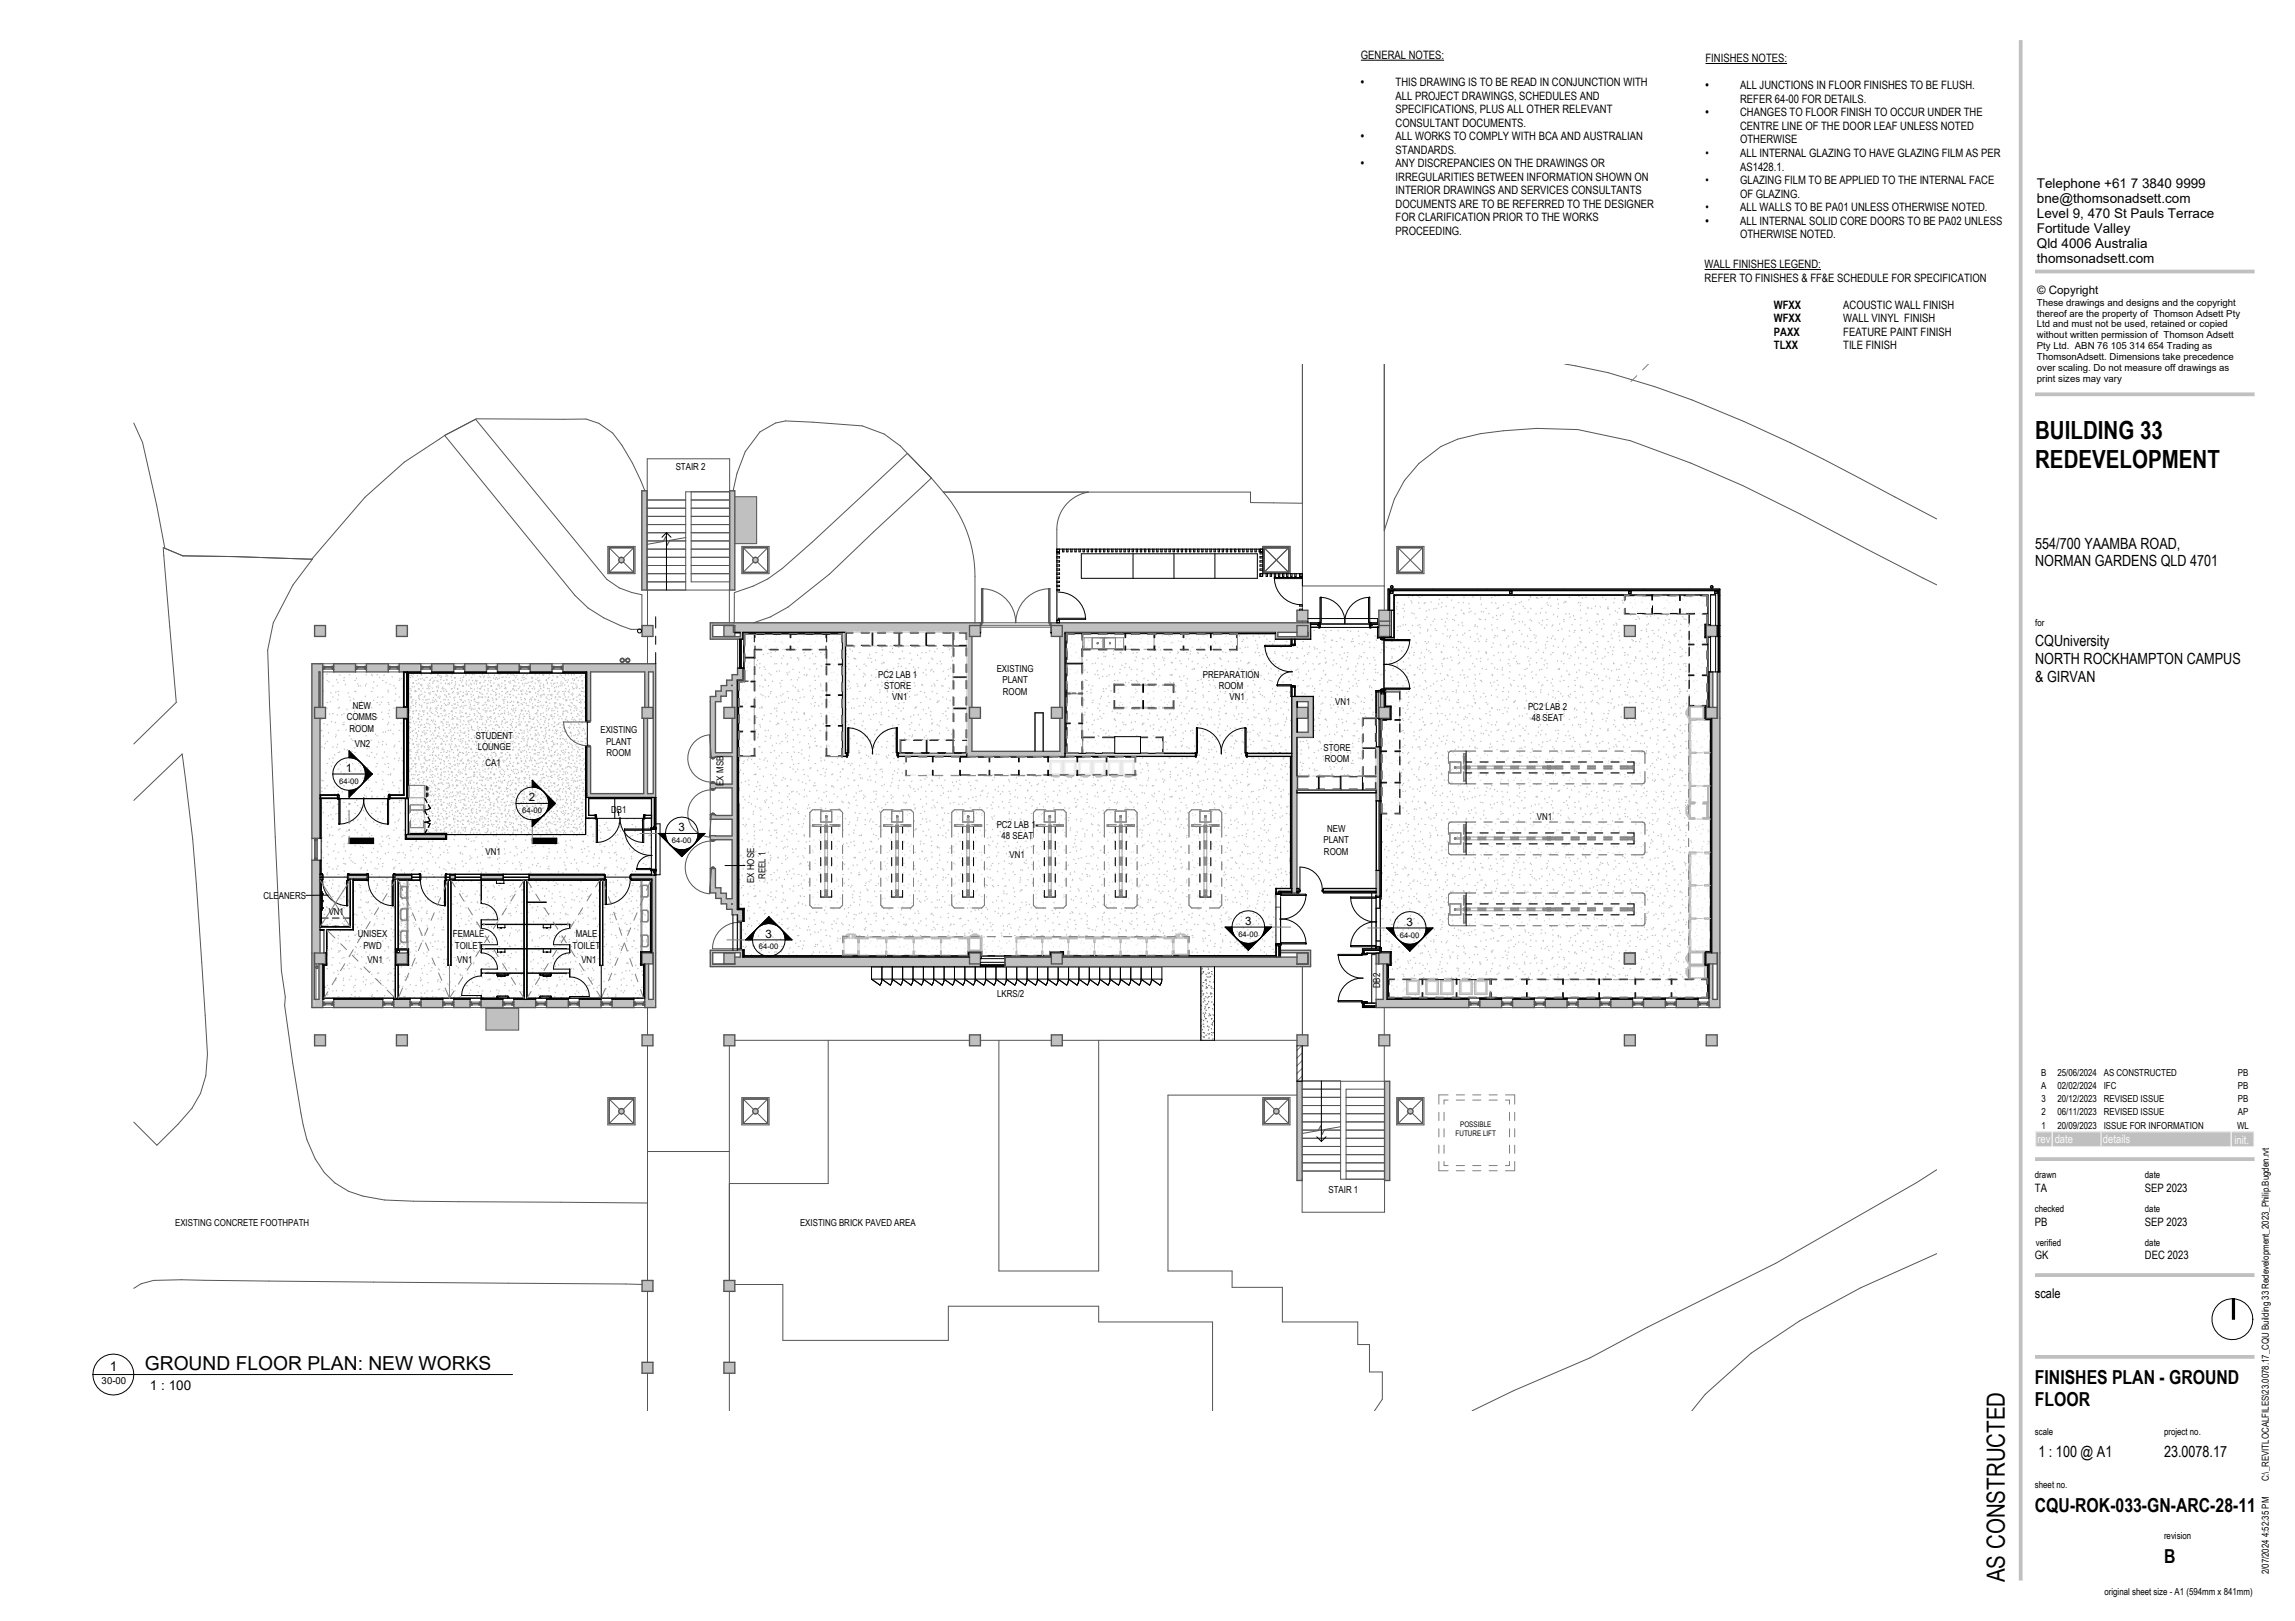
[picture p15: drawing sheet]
<svg xmlns="http://www.w3.org/2000/svg" width="841mm" height="594mm" viewBox="0 0 841 594" stroke-linecap="round" stroke-linejoin="round" font-family="sans-serif">
<defs><g id="words">
<g font-size="9.2">
<text x="745.8" y="160.9">BUILDING 33</text>
<text x="745.8" y="171.4">REDEVELOPMENT</text>
<text x="734.6" y="579.8" transform="rotate(-90 734.6 579.8)">AS CONSTRUCTED</text>
</g>
<g font-size="7.1">
<text x="53.1" y="502.2">GROUND FLOOR PLAN: NEW WORKS</text>
<text x="745.7" y="507.2">FINISHES PLAN - GROUND</text>
<text x="745.7" y="515.2">FLOOR</text>
<text x="745.7" y="554.2">CQU-ROK-033-GN-ARC-28-11</text>
<text x="793" y="572.8">B</text>
</g>
<g font-size="5.6">
<text x="745.8" y="201">554/700 YAAMBA ROAD,</text>
<text x="745.8" y="207.6">NORMAN GARDENS QLD 4701</text>
<text x="745.8" y="236.6">CQUniversity</text>
<text x="745.8" y="243.2">NORTH ROCKHAMPTON CAMPUS</text>
<text x="745.8" y="249.7">&amp; GIRVAN</text>
<text x="747" y="533.9">1 : 100 @ A1</text>
<text x="793" y="533.9">23.0078.17</text>
</g>
<g font-size="4.9">
<text x="746.4" y="69">Telephone +61 7 3840 9999</text>
<text x="746.4" y="74.5">bne@thomsonadsett.com</text>
<text x="746.4" y="80">Level 9, 470 St Pauls Terrace</text>
<text x="746.4" y="85.5">Fortitude Valley</text>
<text x="746.4" y="91">Qld 4006 Australia</text>
<text x="746.4" y="96.5">thomsonadsett.com</text>
<text x="745.7" y="475.5">scale</text>
<text x="40.3" y="502.5">1</text>
<text x="55" y="509.5">1 : 100</text>
</g>
<g font-size="4.2">
<text x="498.7" y="21.6">GENERAL NOTES:</text>
<text x="625" y="22.8">FINISHES NOTES:</text>
<text x="498.7" y="31.5">•</text>
<text x="511.4" y="31.5">THIS DRAWING IS TO BE READ IN CONJUNCTION WITH</text>
<text x="625" y="32.7">•</text>
<text x="637.7" y="32.7">ALL JUNCTIONS IN FLOOR FINISHES TO BE FLUSH.</text>
<text x="511.4" y="36.5">ALL PROJECT DRAWINGS, SCHEDULES AND</text>
<text x="511.4" y="41.4">SPECIFICATIONS, PLUS ALL OTHER RELEVANT</text>
<text x="637.7" y="37.7">REFER 64-00 FOR DETAILS.</text>
<text x="511.4" y="46.4">CONSULTANT DOCUMENTS.</text>
<text x="625" y="42.7">•</text>
<text x="637.7" y="42.7">CHANGES TO FLOOR FINISH TO OCCUR UNDER THE</text>
<text x="637.7" y="47.6">CENTRE LINE OF THE DOOR LEAF UNLESS NOTED</text>
<text x="498.7" y="51.4">•</text>
<text x="511.4" y="51.4">ALL WORKS TO COMPLY WITH BCA AND AUSTRALIAN</text>
<text x="637.7" y="52.6">OTHERWISE</text>
<text x="511.4" y="56.3">STANDARDS.</text>
<text x="625" y="57.5">•</text>
<text x="637.7" y="57.5">ALL INTERNAL GLAZING TO HAVE GLAZING FILM AS PER</text>
<text x="498.7" y="61.3">•</text>
<text x="511.4" y="61.3">ANY DISCREPANCIES ON THE DRAWINGS OR</text>
<text x="637.7" y="62.5">AS1428.1.</text>
<text x="511.4" y="66.2">IRREGULARITIES BETWEEN INFORMATION SHOWN ON</text>
<text x="511.4" y="71.2">INTERIOR DRAWINGS AND SERVICES CONSULTANTS</text>
<text x="625" y="67.5">•</text>
<text x="637.7" y="67.5">GLAZING FILM TO BE APPLIED TO THE INTERNAL FACE</text>
<text x="511.4" y="76.2">DOCUMENTS ARE TO BE REFERRED TO THE DESIGNER</text>
<text x="625" y="77.4">•</text>
<text x="637.7" y="72.4">OF GLAZING.</text>
<text x="637.7" y="77.4">ALL WALLS TO BE PA01 UNLESS OTHERWISE NOTED.</text>
<text x="511.4" y="81.1">FOR CLARIFICATION PRIOR TO THE WORKS</text>
<text x="625" y="82.3">•</text>
<text x="637.7" y="82.3">ALL INTERNAL SOLID CORE DOORS TO BE PA02 UNLESS</text>
<text x="511.4" y="86.1">PROCEEDING.</text>
<text x="637.7" y="87.3">OTHERWISE NOTED.</text>
<text x="624.7" y="98.3">WALL FINISHES LEGEND:</text>
<text x="624.7" y="103.3">REFER TO FINISHES &amp; FF&amp;E SCHEDULE FOR SPECIFICATION</text>
<text x="746.5" y="107.7">© Copyright</text>
<text x="650.1" y="113.2">WFXX</text>
<text x="675.4" y="113.2">ACOUSTIC WALL FINISH</text>
<text x="650.1" y="118.1">WFXX</text>
<text x="675.4" y="118.1">WALL VINYL FINISH</text>
<text x="650.1" y="123.1">PAXX</text>
<text x="675.4" y="123.1">FEATURE PAINT FINISH</text>
<text x="650.1" y="128.1">TLXX</text>
<text x="675.4" y="128.1">TILE FINISH</text>
<text x="126.7" y="282.8">1</text>
<text x="193.8" y="293.6">2</text>
<text x="248.6" y="304.6">3</text>
<text x="456.2" y="338.9">3</text>
<text x="515.4" y="339.3">3</text>
<text x="280.5" y="343.6">3</text>
<text x="745.7" y="436.8">TA</text>
<text x="786" y="436.8">SEP 2023</text>
<text x="745.7" y="449.1">PB</text>
<text x="786" y="449.1">SEP 2023</text>
<text x="745.7" y="461.5">GK</text>
<text x="786" y="461.5">DEC 2023</text>
</g>
<g font-size="4.2" fill="#fafafa">
<text x="746.6" y="419">rev</text>
<text x="752.9" y="419">date</text>
<text x="770.6" y="419">details</text>
<text x="818.8" y="419.1">init.</text>
</g>
<g font-size="3.5">
<text x="746.4" y="112.1">These drawings and designs and the copyright</text>
<text x="746.4" y="116">thereof are the property of Thomson Adsett Pty</text>
<text x="746.4" y="120">Ltd and must not be used, retained or copied</text>
<text x="746.4" y="124">without written permission of Thomson Adsett</text>
<text x="746.4" y="127.9">Pty Ltd. ABN 76 105 314 654 Trading as</text>
<text x="746.4" y="131.9">ThomsonAdsett. Dimensions take precedence</text>
<text x="746.4" y="135.9">over scaling. Do not measure off drawings as</text>
<text x="746.4" y="139.8">print sizes may vary</text>
<text x="247.6" y="172.2">STAIR 2</text>
<text x="745.8" y="229.4">for</text>
<text x="321.9" y="248.3">PC2 LAB 1</text>
<text x="365.2" y="246.3">EXISTING</text>
<text x="367.4" y="250.4">PLANT</text>
<text x="440.8" y="248.3">PREPARATION</text>
<text x="324" y="252.5">STORE</text>
<text x="327" y="256.5">VN1</text>
<text x="367.5" y="254.6">ROOM</text>
<text x="446.6" y="252.5">ROOM</text>
<text x="450.6" y="256.5">VN1</text>
<text x="129.2" y="259.8">NEW</text>
<text x="489.3" y="258.4">VN1</text>
<text x="560" y="260.2">PC2 LAB 2</text>
<text x="127.1" y="264">COMMS</text>
<text x="128.1" y="268.2">ROOM</text>
<text x="220" y="268.7">EXISTING</text>
<text x="561.3" y="264.3">48 SEAT</text>
<text x="130.1" y="273.8">VN2</text>
<text x="174.3" y="270.8">STUDENT</text>
<text x="175.1" y="274.9">LOUNGE</text>
<text x="222.1" y="272.8">PLANT</text>
<text x="485" y="275.1">STORE</text>
<text x="177.9" y="280.7">CA1</text>
<text x="222.3" y="277">ROOM</text>
<text x="485.5" y="279.3">ROOM</text>
<text x="265.2" y="287.9" transform="rotate(-90 265.2 287.9)">EX MSB</text>
<text x="224" y="298">DB1</text>
<text x="365.2" y="303.4">PC2 LAB 1-</text>
<text x="486.3" y="304.9">NEW</text>
<text x="563.2" y="300.5">VN1</text>
<text x="367" y="307.6">48 SEAT</text>
<text x="485" y="309">PLANT</text>
<text x="177.9" y="313.3">VN1</text>
<text x="369.9" y="314.4">VN1</text>
<text x="485.2" y="313.2">ROOM</text>
<text x="276.4" y="323.6" transform="rotate(-90 276.4 323.6)">EX HOSE</text>
<text x="280.5" y="322.1" transform="rotate(-90 280.5 322.1)">REEL 1</text>
<text x="96.6" y="329.3">CLEANERS</text>
<text x="120.5" y="335.2">VN1</text>
<text x="131.2" y="343.5">UNISEX</text>
<text x="133.1" y="347.7">PWD</text>
<text x="166" y="343.5">FEMALE</text>
<text x="166.7" y="347.7">TOILET</text>
<text x="209.8" y="347.7">TOILET</text>
<text x="211" y="343.5">MALE</text>
<text x="134.7" y="352.9">VN1</text>
<text x="167.5" y="352.9">VN1</text>
<text x="213" y="352.9">VN1</text>
<text x="365.4" y="365.2">LKRS/2</text>
<text x="505.8" y="362.2" transform="rotate(-90 505.8 362.2)">DB2</text>
<text x="748" y="394.2">B</text>
<text x="753.9" y="394.2">25/06/2024</text>
<text x="770.9" y="394.2">AS CONSTRUCTED</text>
<text x="820" y="394.2">PB</text>
<text x="748" y="399">A</text>
<text x="753.9" y="399">02/02/2024</text>
<text x="770.9" y="399">IFC</text>
<text x="820" y="399">PB</text>
<text x="748.1" y="403.9">3</text>
<text x="753.9" y="403.9">20/12/2023</text>
<text x="770.9" y="403.9">REVISED ISSUE</text>
<text x="820" y="403.9">PB</text>
<text x="748.1" y="413.6">1</text>
<text x="748.1" y="408.7">2</text>
<text x="753.9" y="413.6">20/09/2023</text>
<text x="753.9" y="408.7">06/11/2023</text>
<text x="770.9" y="413.6">ISSUE FOR INFORMATION</text>
<text x="770.9" y="408.7">REVISED ISSUE</text>
<text x="819.8" y="413.6">WL</text>
<text x="820" y="408.7">AP</text>
<text x="745.7" y="431.7">drawn</text>
<text x="786" y="431.7">date</text>
<text x="486.8" y="437.1">STAIR 1</text>
<text x="64.2" y="449.2">EXISTING CONCRETE FOOTHPATH</text>
<text x="293.2" y="449.2">EXISTING BRICK PAVED AREA</text>
<text x="745.7" y="444.2">checked</text>
<text x="786" y="444.2">date</text>
<text x="746" y="456.5">verified</text>
<text x="786" y="456.5">date</text>
<text x="37.3" y="507.2">30-00</text>
<text x="745.7" y="525.9">scale</text>
<text x="793" y="525.9">project no.</text>
<text x="745.7" y="545.4">sheet no.</text>
<text x="831.5" y="542.9" transform="rotate(-90 831.5 542.9)">C:\_REVITLOCALFILES\23.0078.17_CQU Building 33 Redevelopment_2023_Philip.Bugden.rvt</text>
<text x="793" y="564">revision</text>
<text x="831.5" y="576.9" transform="rotate(-90 831.5 576.9)">2/07/2024 4:52:35 PM</text>
<text x="771.2" y="584.6">original sheet size - A1 (594mm x 841mm)</text>
</g>
<g font-size="2.8">
<text x="124.3" y="287.1">64-00</text>
<text x="191.4" y="297.9">64-00</text>
<text x="246.2" y="308.9">64-00</text>
<text x="278.1" y="347.9">64-00</text>
<text x="453.8" y="343.2">64-00</text>
<text x="512.9" y="343.6">64-00</text>
<text x="535.1" y="413">POSSIBLE</text>
<text x="533.4" y="416.4">FUTURE LIFT</text>
</g>
</g></defs>
<g fill="#c0c0c0">
<path d="M115.3 229.2h4v4h-4z"/>
<path d="M145.3 229.2h4v4h-4z"/>
<path d="M235.3 229.2h4v4h-4z"/>
<path d="M265.3 229.2h4v4h-4z"/>
<path d="M355.3 229.2h4v4h-4z"/>
<path d="M385.3 229.2h4v4h-4z"/>
<path d="M475.3 229.2h4v4h-4z"/>
<path d="M505.3 229.2h4v4h-4z"/>
<path d="M595.3 229.2h4v4h-4z"/>
<path d="M625.3 229.2h4v4h-4z"/>
<path d="M625.3 259.2h4v4h-4z"/>
<path d="M595.3 259.2h4v4h-4z"/>
<path d="M505.3 259.2h4v4h-4z"/>
<path d="M475.3 259.2h4v4h-4z"/>
<path d="M385.3 259.2h4v4h-4z"/>
<path d="M355.3 259.2h4v4h-4z"/>
<path d="M265.3 259.2h4v4h-4z"/>
<path d="M235.3 259.2h4v4h-4z"/>
<path d="M145.3 259.2h4v4h-4z"/>
<path d="M115.3 259.2h4v4h-4z"/>
<path d="M115.3 349.2h4v4h-4z"/>
<path d="M145.3 349.2h4v4h-4z"/>
<path d="M115.3 379.2h4v4h-4z"/>
<path d="M145.3 379.2h4v4h-4z"/>
<path d="M235.3 349.2h4v4h-4z"/>
<path d="M235.3 379.2h4v4h-4z"/>
<path d="M265.3 379.2h4v4h-4z"/>
<path d="M265.3 349.2h4v4h-4z"/>
<path d="M355.3 349.2h4v4h-4z"/>
<path d="M385.3 349.2h4v4h-4z"/>
<path d="M385.3 379.2h4v4h-4z"/>
<path d="M355.3 379.2h4v4h-4z"/>
<path d="M475.3 349.2h4v4h-4z"/>
<path d="M505.3 349.2h4v4h-4z"/>
<path d="M505.3 379.2h4v4h-4z"/>
<path d="M475.3 379.2h4v4h-4z"/>
<path d="M595.3 349.2h4v4h-4z"/>
<path d="M595.3 379.2h4v4h-4z"/>
<path d="M625.3 379.2h4v4h-4z"/>
<path d="M625.3 349.2h4v4h-4z"/>
<path d="M235.3 469.2h4v4h-4z"/>
<path d="M235.3 499.2h4v4h-4z"/>
<path d="M265.3 499.2h4v4h-4z"/>
<path d="M265.3 469.2h4v4h-4z"/>
<path d="M239.4 349.2h.9v20l-.9-3z"/>
<path d="M271.3 348.2h.9v2.5h-.9z"/>
<path d="M260.3 348.2h11v.9h-11z"/>
<path d="M260.3 349.1h.9v5.1h-.9z"/>
<path d="M261.2 353.3h8.1v.9h-8.1z"/>
<path d="M479.4 348.2h.9v5.1h-.9z"/>
<path d="M469.3 348.2h10.1v.9h-10.1z"/>
<path d="M629.4 349.2h.9v20l-.9-3z"/>
<path d="M467.4 231.7h.9v2.5h-.9z"/>
<path d="M468.3 233.3h12v.9h-12z"/>
<path d="M480.3 228.2v5.1h-.9v-1.6z"/>
<path d="M387.3 228.2h93l-.9 3.5-.1-2.5h-4v2.5h-86v-2.5h-2z"/>
<path d="M260.3 228.2h.9v6h-.9z"/>
<path d="M261.2 233.3h11v.9h-11z"/>
<path d="M271.3 231.7h.9v1.6h-.9z"/>
<path d="M239.4 243.2h.9v49h-.9z"/>
<path d="M206.8 243.2h32.6v3h-32.6z"/>
<path d="M116.9 246.2h1.4v13h-1.4z"/>
<path d="M116.9 353.3h1.4v12.9h-1.4z"/>
<path d="M236.3 353.2h1.4v13h-1.4z"/>
<path d="M238.9 320.7h1.4v28.5h-1.4z"/>
<path d="M215 290.8h24.4v1.4h-24.4z"/>
<path d="M235.9 263.2h1.4v27.6h-1.4z"/>
<path d="M236.3 246.2h1.4v13h-1.4z"/>
<path d="M354.3 231.7h1v1.5h.9v26h-.9v4h.9v14h-1.9z"/>
<path d="M268.3 247.2h1.9v3.9h-1.9z"/>
<path d="M266.3 249.2h2v1.9h-2z"/>
<path d="M266.3 251.1l1.9 .1z"/>
<path d="M264.3 251.2h4v1.9h-4z"/>
<path d="M264.3 253.1h1.9v2h-1.9z"/>
<path d="M262.3 253.2h2v1.9h-2z"/>
<path d="M262.3 255.1h1.9v2h-1.9z"/>
<path d="M260.3 255.2h2v1.9h-2z"/>
<path d="M270.2 247.2l.1 1.9z"/>
<path d="M260.3 325.3h3.9v1.9h-3.9z"/>
<path d="M262.3 327.2h1.9v2h-1.9z"/>
<path d="M264.2 327.3h2v1.9h-2z"/>
<path d="M264.3 329.2h1.9v2h-1.9z"/>
<path d="M266.2 329.3h2.1v1.9h-2.1z"/>
<path d="M266.3 331.2h1.9v2h-1.9z"/>
<path d="M268.2 331.3l.1 1.9z"/>
<path d="M268.3 251.1h1.9v84.1h-1.9v-72h1v-4h-1z"/>
<path d="M270.2 333.3h2v1.9h-2z"/>
<path d="M262.2 275.8h6.1v1.4h-6.1z"/>
<path d="M262.2 287.3h6.1v1.4h-6.1z"/>
<path d="M262.2 298.8h6.1v1.4h-6.1z"/>
<path d="M262.2 306.3h6.1v1.4h-6.1z"/>
<path d="M475.3 268.3h6v1.9h-6z"/>
<path d="M473.4 255.2h1.9v72h-1.9z"/>
<path d="M475.3 255.2h4.1v1.9h-4.1z"/>
<path d="M389.3 231.7h1v45.5h-1.9v-14h.9v-4h-.9v-26h.9z"/>
<path d="M269.3 350.7h86v2.5h4v1h-90z"/>
<path d="M356.2 275.3h32.2v1.9h-32.2z"/>
<path d="M505.9 253.6h1.4v5.6h-1.4z"/>
<path d="M626.3 246.2h1.4v13h-1.4z"/>
<path d="M627.3 263.2h3v86h-3z"/>
<path d="M626.3 353.2h1.4v13h-1.4z"/>
<path d="M506.9 353.2h1.4v13h-1.4z"/>
<path d="M504.3 273.7h1.4v19.8h-1.4z"/>
<path d="M235.2 179.9h1.9v36.3h-1.9z"/>
<path d="M267.4 179.9h1.9v36.3h-1.9z"/>
<path d="M114.3 349.2h.9v20h-.9z"/>
<path d="M475.3 353.3h5v.9h-5z"/>
<path d="M629.4 246.2h.9v17h-.9z"/>
<path d="M261.2 228.2h7.6v.9h-7.6z"/>
<path d="M475.3 396.2h1.9v36.4h-1.9z"/>
<path d="M507.4 396.2h1.9v36.4h-1.9z"/>
<path d="M475.3 223.6h4v4h-4z"/>
<path d="M505.3 223.6h4v4h-4z"/>
<path d="M479.4 255.2h1.9v13.1h-1.9z"/>
<path d="M236.3 366.2v3h4l-.9-3zM224.3 366.2v3h8v-3zM200.3 366.2v3h8v-3zM212.3 366.2v3h8v-3zM188.3 366.2v3h8v-3zM176.3 366.2v3h8v-3zM166.3 366.2v3h6v-3zM154.3 366.2v3h8v-3zM144.3 366.2v3h6v-3zM122.3 366.2v3h18v-3zM115.2 366.2v3h3.1v-3z"/>
<path d="M614.3 366.2v3h8v-3zM626.3 366.2v3h4l-.9-3zM590.3 366.2v3h8v-3zM602.3 366.2v3h8v-3zM578.3 366.2v3h8v-3zM566.3 366.2v3h8v-3zM554.3 366.2v3h8v-3zM542.3 366.2v3h8v-3zM505.2 366.2l-.9 3h34v-3z"/>
<path d="M385.1 228.2l.2 3.5v-2.5h2v-1zM268.8 228.2v3.5h86.5v-2.5h4v2.5v-3.5z"/>
<path d="M114.3 315.2v34h3v-34zM114.3 243.2v64h3v-44h-2v-4h2v-16z"/>
<path d="M215 273.7v17.1h1.4v-17.1zM215 246.2v18h1.4v-18z"/>
<path d="M260.3 298.5v1.7h1.9v-1.7zM260.3 287v2h1.9v-2zM260.3 257.1v20.4h1.9v-20.4z"/>
<path d="M270.3 348.1l1.9 .1zM270.3 335.2v2.4h1.9v-2.4z"/>
<path d="M504.3 347.2v.5h1.4v-.5zM504.3 319v9.4h1.4v-9.4z"/>
<path d="M121.5 244.2v.5h.4v-.5zM118.7 244.2v.5h.4v-.5z"/>
<path d="M118.3 244.2v1h.4v-1zM121.9 244.2v1h.4v-1z"/>
<path d="M133.5 244.2v.5h.4v-.5zM130.7 244.2v.5h.4v-.5z"/>
<path d="M133.9 244.2v1h.4v-1zM130.3 244.2v1h.4v-1z"/>
<path d="M142.7 244.2v.5h.4v-.5zM145.5 244.2v.5h.4v-.5z"/>
<path d="M142.3 244.2v1h.4v-1zM145.9 244.2v1h.4v-1z"/>
<path d="M154.6 244.2v.5h.4v-.5zM157.4 244.2v.5h.4v-.5z"/>
<path d="M154.2 244.2v1h.4v-1zM157.8 244.2v1h.4v-1z"/>
<path d="M169.5 244.2v.5h.4v-.5zM166.7 244.2v.5h.4v-.5z"/>
<path d="M169.9 244.2v1h.4v-1zM166.3 244.2v1h.4v-1z"/>
<path d="M178.7 244.2v.5h.4v-.5zM181.5 244.2v.5h.4v-.5z"/>
<path d="M181.9 244.2v1h.4v-1zM178.3 244.2v1h.4v-1z"/>
<path d="M193.5 244.2v.5h.4v-.5zM190.7 244.2v.5h.4v-.5z"/>
<path d="M193.9 244.2v1h.4v-1zM190.3 244.2v1h.4v-1z"/>
<path d="M205.5 244.2v.5h.4v-.5zM202.7 244.2v.5h.4v-.5z"/>
<path d="M205.9 244.2v1h.4v-1zM202.3 244.2v1h.4v-1z"/>
<path d="M538.7 367.7v.5h.4v-.5zM541.5 367.7v.5h.4v-.5z"/>
<path d="M538.3 367.2v1h.4v-1zM541.9 367.2v1h.4v-1z"/>
<path d="M550.7 367.7v.5h.4v-.5zM553.5 367.7v.5h.4v-.5z"/>
<path d="M550.3 367.2v1h.4v-1zM553.9 367.2v1h.4v-1z"/>
<path d="M565.5 367.7v.5h.4v-.5zM562.7 367.7v.5h.4v-.5z"/>
<path d="M565.9 367.2v1h.4v-1zM562.3 367.2v1h.4v-1z"/>
<path d="M577.5 367.7v.5h.4v-.5zM574.7 367.7v.5h.4v-.5z"/>
<path d="M574.3 367.2v1h.4v-1zM577.9 367.2v1h.4v-1z"/>
<path d="M589.5 367.7v.5h.4v-.5zM586.7 367.7v.5h.4v-.5z"/>
<path d="M586.3 367.2v1h.4v-1zM589.9 367.2v1h.4v-1z"/>
<path d="M598.7 367.7v.5h.4v-.5zM601.5 367.7v.5h.4v-.5z"/>
<path d="M598.3 367.2v1h.4v-1zM601.9 367.2v1h.4v-1z"/>
<path d="M610.7 367.7v.5h.4v-.5zM613.5 367.7v.5h.4v-.5z"/>
<path d="M610.3 367.2v1h.4v-1zM613.9 367.2v1h.4v-1z"/>
<path d="M622.7 367.7v.5h.4v-.5zM625.5 367.7v.5h.4v-.5z"/>
<path d="M622.3 367.2v1h.4v-1zM625.9 367.2v1h.4v-1z"/>
<path d="M121.5 367.7v.5h.4v-.5zM118.7 367.7v.5h.4v-.5z"/>
<path d="M121.9 367.2v1h.4v-1zM118.3 367.2v1h.4v-1z"/>
<path d="M140.7 367.7v.5h.4v-.5zM143.5 367.7v.5h.4v-.5z"/>
<path d="M143.9 367.2v1h.4v-1zM140.3 367.2v1h.4v-1z"/>
<path d="M153.5 367.7v.5h.4v-.5zM150.7 367.7v.5h.4v-.5z"/>
<path d="M153.9 367.2v1h.4v-1zM150.3 367.2v1h.4v-1z"/>
<path d="M165.5 367.7v.5h.4v-.5zM162.7 367.7v.5h.4v-.5z"/>
<path d="M165.9 367.2v1h.4v-1zM162.3 367.2v1h.4v-1z"/>
<path d="M175.5 367.7v.5h.4v-.5zM172.7 367.7v.5h.4v-.5z"/>
<path d="M172.3 367.2v1h.4v-1zM175.9 367.2v1h.4v-1z"/>
<path d="M184.7 367.7v.5h.4v-.5zM187.5 367.7v.5h.4v-.5z"/>
<path d="M187.9 367.2v1h.4v-1zM184.3 367.2v1h.4v-1z"/>
<path d="M196.7 367.7v.5h.4v-.5zM199.5 367.7v.5h.4v-.5z"/>
<path d="M199.9 367.2v1h.4v-1zM196.3 367.2v1h.4v-1z"/>
<path d="M208.7 367.7v.5h.4v-.5zM211.5 367.7v.5h.4v-.5z"/>
<path d="M211.9 367.2v1h.4v-1zM208.3 367.2v1h.4v-1z"/>
<path d="M223.5 367.7v.5h.4v-.5zM220.7 367.7v.5h.4v-.5z"/>
<path d="M223.9 367.2v1h.4v-1zM220.3 367.2v1h.4v-1z"/>
<path d="M235.5 367.7v.5h.4v-.5zM232.7 367.7v.5h.4v-.5z"/>
<path d="M232.3 367.2v1h.4v-1zM235.9 367.2v1h.4v-1z"/>
<path d="M115.3 314.4v.4h.5v-.4zM115.3 307.6v.4h.5v-.4z"/>
<path d="M115.3 314.8v.4h1v-.4zM115.3 307.2v.4h1v-.4z"/>
<path d="M215.2 273.3v.4h1v-.4zM215.2 264.2v.4h1v-.4z"/>
<path d="M215.6 273.1l.2 .2zM215.6 264.6l.2 .1z"/>
<path d="M270.8 347.7v.4h.9v-.4zM270.8 337.6v.4h.9v-.4z"/>
<path d="M271.2 347.5l.2 .2zM271.2 338l.2 .1z"/>
<path d="M260.7 286.6v.4h1v-.4zM260.7 277.5v.4h1v-.4z"/>
<path d="M261.1 286.5l.2 .1zM261.1 277.9l.2 .1z"/>
<path d="M260.7 298.1v.4h1v-.4zM260.7 289v.4h1v-.4z"/>
<path d="M261.1 298l.2 .1zM261.1 289.4l.2 .1z"/>
<path d="M260.8 317.9v.4h.9v-.4zM260.8 307.8v.4h.9v-.4z"/>
<path d="M261.2 317.7l.2 .2zM261.2 308.2l.2 .1z"/>
<circle cx="227.7" cy="407.2" r="1"/>
<circle cx="276.8" cy="407.2" r="1"/>
<circle cx="467.7" cy="407.2" r="1"/>
<circle cx="516.8" cy="407.2" r="1"/>
<circle cx="227.7" cy="205.2" r="1"/>
<circle cx="276.8" cy="205.2" r="1"/>
</g>
<g fill="#0ff">
<path d="M117.3 339.6l11.1 .1z"/>
<path d="M119.6 340.6l9.8 .1zM117.3 340.6l1.4 .1z"/>
</g>
<path d="M119.7 340.7v8.5" fill="none" stroke="#0ff" stroke-width=".37"/>
<path d="M475.3 383.2h1.9v13h-1.9z" fill="#fff"/>
<path d="M595.3 349.2h4v4h-4z" fill="#c0c0c0"/>
<path d="M510.8 218l.1 5.6z" fill="#5bbf21"/>
<path d="M508.6 215.8l.1 7.8z" fill="#fff"/>
<path d="M509.2 216.4l.1 7.2z" fill="#0ff"/>
<path d="M510.9 218l115 .1z" fill="#5bbf21"/>
<path d="M595.3 218l30.5 .1z" fill="#9cd879"/>
<path d="M508.7 215.8l121.6 .1z" fill="#fff"/>
<path d="M509.3 216.4l120.4 .1z" fill="#0ff"/>
<path d="M625.8 218.1v10.8" fill="none" stroke="#5bbf21" stroke-width=".37"/>
<path d="M630.2 215.9l.1 13.3z" fill="#fff"/>
<path d="M629.6 216.5v12.7" fill="none" stroke="#0ff" stroke-width=".37"/>
<path d="M308.7 231.7v45.5M309.8 231.7v44.5" fill="none" stroke="#5bbf21" stroke-width=".37"/>
<path d="M308.7 275.4v1.8z" fill="#9cd879"/>
<g fill="#5bbf21">
<path d="M329.1 276.6v.6h25.2l-25-.1zM308.8 277.1l1.5 .1v-.6l-.1 .5z"/>
<path d="M329.1 276v.6l.2-.4h25zM309.9 276l.3 .2 .1 .4v-.6z"/>
<path d="M456.9 276.6v.6h16.5l-16.3-.1zM390.3 277.1l47.8 .1v-.6l-.1 .5z"/>
<path d="M456.9 276v.6l.2-.4h16.3zM390.6 276l47.4 .2 .1 .4v-.6z"/>
</g>
<g fill="#c0c0c0">
<path d="M146.3 243.2v3h7.5v-3zM134.3 243.2v3h8v-3zM122.3 243.2v3h8v-3zM117.3 243.2v3h1v-3z"/>
<path d="M194.3 243.2v3h8v-3zM206.3 243.2v3h.5v-3zM182.3 243.2v3h8v-3zM170.3 243.2v3h8v-3zM153.8 243.2v3h.4v-3zM158.2 243.2v3h8.1v-3z"/>
</g>
<path d="M193 347.7l.1 18.5zM193 338.8l.1 8.8zM193 322.6v16.1z" fill="#0ff"/>
<path d="M192.1 322.6v43.6" fill="none" stroke="#0ff" stroke-width=".37"/>
<g fill="#0ff">
<path d="M164.2 322.6l.1 31.1z"/>
<path d="M165.2 322.6l.1 31.1z"/>
</g>
<path d="M468.4 346.2l.8 .1 .1 4.4v-4.5zM468.4 327.3l.9 .1v-.3z" fill="#fff"/>
<path d="M468.4 346.8h.2l.1 3.9v-3.9zM468.4 326.7l.3 .1v-.2z" fill="#0ff"/>
<g fill="#5bbf21">
<path d="M467.7 325.5l5.3 .1z"/>
<path d="M467.6 350.2l.1 .2zM467.6 346.2l.1 3.9v-3.8l.7-.1zM467.6 325.5v1.9h.8l-.7-.2z"/>
</g>
<path d="M469.3 327.1l4.1 .1z" fill="#fff"/>
<g fill="#0ff">
<path d="M468.7 326.6h4.7z"/>
<path d="M219.8 322.1l.1 31.6z"/>
<path d="M220.8 322.1l.1 31.6z"/>
</g>
<path d="M502.2 228.2v.9l.1-.8h3zM480.3 228.2l3 .1 .1 .8v-.9z" fill="#fff"/>
<path d="M502.8 228.8v.3l.1-.2h2.4zM480.3 228.8l2.5 .1v.2v-.3z" fill="#0ff"/>
<path d="M502.2 229.1v.8h3.1l-2.9-.1zM480.3 229.8l3.1 .1v-.8l-.1 .7z" fill="#5bbf21"/>
<path d="M239.5 318.9l.8 .1 .1 1.7v-1.8zM240.3 292.2v11.2l-.8 .1h.9z" fill="#fff"/>
<path d="M239.5 319.5l.3 1.2v-1.2zM239.7 292.2v10.6l-.2 .1h.3z" fill="#0ff"/>
<path d="M238.7 318.9l.1 1.8v-1.6l.7-.2zM238.7 292.2v11.3h.8l-.7-.1z" fill="#5bbf21"/>
<path d="M231.3 320.7h7.6v1.4h-7.6z" fill="#c0c0c0"/>
<path d="M144.4 320.3l.4 .1zM134.5 320.3l.2 .1z" fill="#5bbf21"/>
<path d="M144.4 322.5l.4 .1z" fill="#0ff"/>
<g fill="#c0c0c0">
<path d="M193.9 320.7h27.6v1.4h-27.6z"/>
<path d="M260.3 318.3v7h1.9v-7zM260.3 306.2v1.6h1.9v-1.6z"/>
<circle cx="116.1" cy="354.4" r=".45"/>
</g>
<g fill="#0ff">
<path d="M144.8 347.7l4.9 .1z"/>
<path d="M149.6 347.8l.1 5.9z"/>
<path d="M144.8 353.6l4.8 .1z"/>
</g>
<g fill="#c0c0c0">
<path d="M269.3 182h8v17.2h-8z"/>
<path d="M178.1 369.5h12v8h-12z"/>
</g>
<g fill="#0ff">
<path d="M144.8 322.1l.1 25.6z"/>
<path d="M145.9 322.1v25.6z"/>
<path d="M119.6 349.2v4.5z"/>
<path d="M118.6 353.6l1 .1z"/>
<path d="M118.6 353.7l.1 12.2z"/>
<path d="M122.3 365.8l18 .1z"/>
<path d="M188.3 365.8l3.8 .1zM176.3 365.8l8 .1zM166.3 365.8l6 .1zM144.3 365.8l6 .1zM154.3 365.8l8 .1z"/>
<path d="M231.4 322.5l7.1 .1zM193.9 322.5l27.4 .1z"/>
</g>
<path d="M238.5 322.6v26.3" fill="none" stroke="#0ff" stroke-width=".37"/>
<g fill="#0ff">
<path d="M235.8 353.6l.1 12.2z"/>
<path d="M234.8 353.6l1 .1z"/>
<path d="M234.8 348.8l.1 4.8z"/>
<path d="M224.3 365.8l8 .1zM212.3 365.8l8 .1zM193.1 365.8l3.2 .1zM200.3 365.8l8 .1z"/>
</g>
<path d="M117.7 322.6v17M234.9 348.8h3.5" fill="none" stroke="#0ff" stroke-width=".37"/>
<path d="M272.5 232.1l36.2 .1z" fill="#5bbf21"/>
<path d="M272.6 232.2v2" fill="none" stroke="#5bbf21" stroke-width=".37"/>
<g fill="#5bbf21">
<path d="M270.5 249.5l2 .1z"/>
<path d="M270.5 249.6l.2 83.4z"/>
<path d="M270.8 332.8l1.9 .2z"/>
<path d="M272.7 350.2l82.2 .2z"/>
<path d="M354.8 348.7l.1 1.5z"/>
<path d="M354.9 348.7l4.9 .2z"/>
<path d="M359.6 348.9l.2 1.3z"/>
<path d="M368.3 350.2l16.6 .2z"/>
<path d="M384.8 348.7l.1 1.5z"/>
<path d="M384.9 348.7l4.9 .2z"/>
<path d="M389.6 348.9l.2 1.5z"/>
<path d="M389.8 350.2l77.8 .2z"/>
<path d="M472.9 277.2l.1 48.3z"/>
<path d="M507.6 253.2l.1 5.7z"/>
<path d="M507.7 258.7l2 .2z"/>
<path d="M509.6 258.9l.1 4.8z"/>
<path d="M506.1 263.6l3.5 .1z"/>
<path d="M272.5 348.1l.2 2.3zM272.5 333l.2 4.6z"/>
</g>
<path d="M506.1 273.7v19.8" fill="none" stroke="#5bbf21" stroke-width=".37"/>
<path d="M506.1 348.7l3.6 .2z" fill="#5bbf21"/>
<path d="M509.7 348.9v4.8" fill="none" stroke="#5bbf21" stroke-width=".37"/>
<path d="M508.6 353.6l1 .1z" fill="#5bbf21"/>
<path d="M508.7 353.7v12.2" fill="none" stroke="#5bbf21" stroke-width=".37"/>
<g fill="#5bbf21">
<path d="M625.8 353.7l.1 12z"/>
<path d="M624.8 353.6l1.1 .1z"/>
<path d="M624.8 348.7l.1 4.9z"/>
<path d="M624.9 348.7l2 .2z"/>
<path d="M626.8 263.6l.1 85.1z"/>
<path d="M624.8 263.6l2 .1z"/>
<path d="M624.8 258.9l.1 4.7z"/>
<path d="M624.8 258.7l1.1 .2z"/>
<path d="M625.8 246.2l.1 12.5z"/>
<path d="M624.8 233.6l.7 .1z"/>
<path d="M614.3 365.7l8 .2zM602.3 365.7l8 .2zM590.3 365.7l8 .2zM578.3 365.7l8 .2zM566.3 365.7l8 .2zM554.3 365.7l8 .2zM542.3 365.7l8 .2zM508.7 365.7l29.6 .2z"/>
</g>
<path d="M625.5 233.6l.3 .1z" fill="#9cd879"/>
<g fill="#5bbf21">
<path d="M624.8 228.7l.1 4.9z"/>
<path d="M624.9 228.7l.6 .2z"/>
</g>
<path d="M625.5 228.7l.3 .2z" fill="#9cd879"/>
<path d="M272.6 244.8v4.8" fill="none" stroke="#5bbf21" stroke-width=".37"/>
<path d="M270.3 244.8h1.9v4.3h-1.9z" fill="#c0c0c0"/>
<path d="M272.6 234.2v10.6" fill="none" stroke="#5bbf21" stroke-width=".37"/>
<path d="M271 234.2v10.6z" fill="#fff"/>
<path d="M271.6 234.2v10.6" fill="none" stroke="#0ff" stroke-width=".37"/>
<g fill="#c0c0c0">
<path d="M176.3 320.7h8.1v1.4h-8.1z"/>
<path d="M164.9 320.7h1.9v1.4h-1.9z"/>
<path d="M144.8 320.7h6.1v1.4h-6.1z"/>
</g>
<path d="M163.5 322.5l1.4 .1zM150.9 322.5l2.9 .1z" fill="#0ff"/>
<path d="M163.5 320.3l1.4 .1zM150.9 320.3l2.9 .1z" fill="#5bbf21"/>
<path d="M166.8 322.5l9.5 .1z" fill="#0ff"/>
<path d="M166.8 320.3l9.5 .1z" fill="#5bbf21"/>
<path d="M184.4 322.5l9.5 .1z" fill="#0ff"/>
<path d="M184.4 320.3l9.5 .1z" fill="#5bbf21"/>
<g fill="#0ff">
<path d="M145.9 322.5l5 .1z"/>
<path d="M164.9 322.5l1.9 .1z"/>
<path d="M176.3 322.5l8.1 .1z"/>
</g>
<path d="M510.8 223.6v10.1" fill="none" stroke="#5bbf21" stroke-width=".37"/>
<path d="M625.8 233.6l.1 12.6z" fill="#5bbf21"/>
<path d="M630.2 233.2l.1 13z" fill="#fff"/>
<path d="M629.6 233.2v13" fill="none" stroke="#0ff" stroke-width=".37"/>
<path d="M630.2 229.2l.1 4z" fill="#fff"/>
<path d="M629.6 229.2v4" fill="none" stroke="#0ff" stroke-width=".37"/>
<path d="M504.3 253.6h.9v9.6h-.9z" fill="#c0c0c0"/>
<path d="M504.9 229.7v4" fill="none" stroke="#5bbf21" stroke-width=".37"/>
<g fill="#5bbf21">
<path d="M506 263.6l.1 10.1z"/>
<path d="M504.3 263.2l.1 10.5z"/>
<path d="M505.9 347.2l.2 1.7v-1.7zM506 319l-.1 9.4h.2z"/>
</g>
<path d="M359.3 354.1l9 .1z" fill="#fff"/>
<path d="M359.6 350.2l8.7 .2z" fill="#5bbf21"/>
<path d="M359.3 353.6h9" fill="none" stroke="#0ff" stroke-width=".37"/>
<path d="M390.6 232.1l76.8 .1z" fill="#5bbf21"/>
<path d="M390.7 232.2v43.8" fill="none" stroke="#5bbf21" stroke-width=".37"/>
<g fill="#5bbf21">
<path d="M506 293.5l.1 25.5z"/>
<path d="M504.3 293.5l.1 25.5z"/>
<path d="M500.8 367.5l3.5 .1z"/>
</g>
<path d="M499.2 369.1l5.1 .1z" fill="#fff"/>
<path d="M499.8 368.6h4.5z" fill="#0ff"/>
<path d="M148.9 305.8h14.4v1.4h-14.4z" fill="#c0c0c0"/>
<g fill="#f00">
<path d="M117.3 291.2l6.4 .1 .2 .6v-.7zM142.7 291.2v.7l.1-.6h5.2zM149.2 291.2l.1 .1z"/>
<path d="M117.4 291.3l6.2 .2 .1 .4v-.6zM142.8 291.3v.6l.1-.4h5.2zM149 291.3l.2 .2z"/>
<path d="M117.4 291.5v1h6.3v-.6l-.1 .5h-6.1zM142.8 291.9v.6h6.4v-1l-.2 .9h-6.1z"/>
<path d="M117.3 291.3v1.4h6.6v-.8l-.2 .6h-6.3zM142.7 291.9v.8h6.6v-1.4l-.1 1.2h-6.4z"/>
</g>
<path d="M214.7 292.2v7.7M215.7 292.2v6.6" fill="none" stroke="#5bbf21" stroke-width=".37"/>
<g fill="#5bbf21">
<path d="M215.8 298.7l2.3 .1 .1 .5v-.6zM236.2 298.7v.6l.1-.5h2.5z"/>
<path d="M214.7 299.7l3.5 .2v-.6l-.1 .4zM236.2 299.3v.6h2.6l-2.5-.2z"/>
</g>
<path d="M499.2 367.4l.1 1.7v-1.6l.8-.1zM499.2 347.7v1.7h.9h-.8z" fill="#fff"/>
<path d="M500.1 367.4l.8 .1zM500.1 349.4h.8z" fill="#5bbf21"/>
<path d="M499.8 367.5l.1 1.1zM499.8 348.3l.1 1.1z" fill="#0ff"/>
<path d="M215.8 292.6l23 .1z" fill="#5bbf21"/>
<g fill="#0ff">
<path d="M144.8 353.7l.1 12.5z"/>
<path d="M145.9 353.7v12.5z"/>
<path d="M144.8 347.8l.1 5.8z"/>
</g>
<path d="M128.4 322.1v17.5M129.4 322.1v18.5" fill="none" stroke="#0ff" stroke-width=".37"/>
<path d="M127.7 320.7h6.8v1.4h-6.8z" fill="#c0c0c0"/>
<path d="M117.6 320.3l.3 .1z" fill="#5bbf21"/>
<path d="M117.3 322.5l.6 .1z" fill="#0ff"/>
<path d="M129.4 322.5h5.1" fill="none" stroke="#0ff" stroke-width=".37"/>
<path d="M127.7 322.5l.6 .1z" fill="#0ff"/>
<g fill="#fff">
<path d="M476.4 211.2h.8zM477.2 210.3l.1 .8zM476.3 210.3v.8zM476.4 210.2l.8 .1z"/>
<path d="M387.4 228.2h.8zM388.2 227.3l.1 .8zM387.3 227.3v.8zM387.4 227.2l.8 .1z"/>
<path d="M461.8 211.2h.8zM462.7 210.3v.8zM461.7 210.3l.1 .8zM461.8 210.2l.8 .1z"/>
<path d="M117.9 321.4l-.1 1.3h.4h-.4v16.8h10.4v-16.9h-.5v-1.2zM127 322.7h.4v9.2h-.4z"/>
<path d="M129.5 322.6v18.2h-9.7v12.9h-1v12l25.9 .1v-43.2h-.3v-1.2h-9.7v1.2zM143.7 322.7h.4v9.2h-.4zM144.2 322.7h.2z"/>
<path d="M146 322.7v25h3.8v6h-3.8v12h30.3v-.9l.1 .9h5.7l.1-.5 .2 .5h3.7l.1-.5 .2 .5h5.5v-9h-5.3l-.4 .5-.3-.5h-.9v.5h1.1v.2l-2.3 .4h-1.5l-.4-1.1h-5.5l-.1 .9v-2.5l.1 1.4h15.5v-8.8h-6.9v1.2h-1.2h-1.5v-1.2h-5.9l-.1 1.4v-2.9l.1 1.4h15.5v-8.8h-6.9v1.1l-1.2 .1-1.5-.1v-1.1h-5.9l-.1 1.4v-3.1l.1 1.6h15.5v-16.1h-7.3v1.1h-1.2h-1.5v-1.1h-5.5v8.5l-.1-8.5h-10.9v31.1h-1.3v-31.1h-.6v-1.2h-9.7v1.2zM182.4 365l3.7 .1v.2h-3.6zM162.9 322.7h.4v9.2h-.4zM153.8 322.7h.2zM163.3 322.7h.3z"/>
<path d="M221.4 322.3h.3zM193.2 322.6v8h6.9l-6.9 .1v8h15.6v1.5l-.1-1.4h-6.9v1.1l-1.2 .1-1.5-.1v-1.1h-5.9v8.8h15.5l.1-1.4v2.9l-.1-1.4h-6.9v1.2h-1.2h-1.5v-1.2h-5.9v8.8h15.5l.1-1.4v2.9l-.1-1.3h-6.5l-.4 1.1h-1.2h-1.5v-.3l-1.2-.1-.4-.7h-4.3v9h4.5l.2-.5 .1 .5h3.7l.2-.5 .1 .5h6.7l.1-.5v.5h26.9v-12h-1v-5h3.5v-26.1h-6.8l-.1-1.2h-9.7l-.3 1.2h-.3v31.1h-1.3v-31.1zM198 365h3.7v.2l-.8 .1h-2.8zM198 356.8v.6l1.1-.2v-.5zM221.8 322.3h.4v9.2h-.4zM231 322.3h.4z"/>
<path d="M485 327.1l19.3 .1zM475.3 327.1l.7 .1z"/>
</g>
<path d="M485 325.5l19.3 .1zM475.3 325.5l.7 .1z" fill="#5bbf21"/>
<path d="M485 326.6h19.3zM475.3 326.6h.7z" fill="#0ff"/>
<g fill="#5bbf21">
<path d="M475.3 290.4l29 .2z"/>
<path d="M475.3 289.4l29 .1z"/>
<path d="M473.4 251.6l.1 3.6v-3.4l.5-.2zM473.4 234.2v2h.6l-.5-.1z"/>
<path d="M474 251.6l.4 .2 .1 3.4v-3.6zM474.4 234.2v1.9l-.4 .1h.5z"/>
<path d="M507.1 233.6l3.7 .1zM504.9 233.6l1.3 .1z"/>
</g>
<g fill="#fff">
<path d="M387.4 202.2h.8zM388.2 201.3l.1 .8zM387.3 201.3v.8zM387.4 201.2l.8 .1z"/>
<path d="M461.8 202.2h.8zM462.7 201.3v.8zM461.7 201.3l.1 .8zM461.8 201.2l.8 .1z"/>
</g>
<path d="M368.3 350.7h17v2.5h4v-2.5h86v3.5h-107z" fill="#c0c0c0"/>
<g fill="#fff">
<path d="M149.7 246.7h64.9v17.5h.6v9.5h-.6v32.1h-50.9v-.4h-14z"/>
<path d="M117.7 292.7v27.6h.2v1.1h9.8v-1.1h7v1.1h9.7v-1.1h9.4v1.1h9.7v-1.1h58l.2 .3h-.2l.1 .8h9.7v-.8h-.3l.3-.3h7.4v-20.4h-24.1v5.9h-50.9v1.8h-15.2v-14.9zM163.3 320.2v.4zM154 320.2v.4zM144.2 320.2v.4zM134.9 320.2v.4zM127.5 320.2v.4zM118.2 320.2v.4zM233.3 318.3h5.2v.4h-5.2zM228.8 303.8h6.7v-3.8h.4v3.8h2.6v.4h-2.6v4.5h-.4v-4.5h-6.7zM218.5 300h.4v8.7h-.2h-.2zM124.2 292.8h.4v9.1l-.2 .1h-.2zM142 292.8h.4v9.1l-.2 .1h-.2z"/>
<path d="M272.7 232.3v17.4h-2l.1 83.1h1.9v4.8h-1v10.5h1v2h82.1v-1.5h5v1.5h25v-1.5h5v1.5h77.7v-24.6h5.3v-48.2h-15.9v-1.3l16.4-.1 .1-24.3h1.2v3.5l6.8 .1v15h-6l-.1 19.1h29l-.1-36.2 1.7-.1v-.4v.4l1.3-.1-.1-18.8-2.4-.3v-3.8h-24.3v4.2l-5.8 .1v1.9h-1.2v-1.9h-.3v1.9l-.1-1.9h-5.6v-2h-76.6v43.6h17.7v-6h9.4v6h20.2v1.4l-109.2 .1v-1.5h25.3v-44.1h-44.3v44.1h.4v1.4h-1.7v-45zM456.7 277.4h.3zM438 277.4h.4zM310.2 277.4h.4zM438.4 275.9v.4zM456.7 275.9v.4zM310.6 275.9v.4zM438.4 266.7l.4 .1v9.1h-.4zM456.3 266.7l.4 .1v9.1h-.4zM328.5 266.8l.4-.1v9.2h-.4zM310.6 266.8l.4-.1v9.2h-.4zM473 251.6l.1 3.6zM506.4 252.5h.3zM474.7 251.4v.4zM473.2 251.4v.4zM468 251h5.2v.4h-5.2zM463.5 236.5h9.7v.4h-9.7zM473.6 236.6h.4zM473.2 236.4h.3zM505.9 234.3h.5z"/>
<path d="M511 218.2v15.6h-3.7l-.1 .3 .2 .2h-.2v18.3l.5 .1 .1 .5v5.5h2v5h-3.6v64.7l-.1 1h-.3v17.8h.4v1.5h3.6v5h-1v11.9h116.9v-11.9h-1v-5h2v-85h-2v-5h1v-25h-1v-5h1v-10.5zM595.3 349.2h4v4h-4zM595.3 259.2h4v4h-4zM507.2 252.6l.2 .1zM507.4 252.2h9.2v.2l-.1 .2h-9.1zM507.4 234.3h9.2v.2l-.1 .2h-9.1zM595.3 229.2h4v4h-4z"/>
</g>
<g fill="#5bbf21">
<path d="M214.6 273.7l.1 18.5zM214.6 246.5l.1 17.7z"/>
<path d="M206.3 246.5l8.3 .1zM194.3 246.5l8 .1zM182.3 246.5l8 .1zM170.3 246.5l8 .1zM158.2 246.5l8.1 .1zM149.6 246.5l4.6 .1z"/>
</g>
<path d="M149.6 246.6v46.1" fill="none" stroke="#5bbf21" stroke-width=".37"/>
<path d="M149.7 305.4l14 .1z" fill="#5bbf21"/>
<g fill="#fff">
<path d="M309.9 275.7v.3z"/>
<path d="M146 322.6h3.4v2.4h-2l-.5 .7 .1 3 .4 .3 2 .1v4h-2l-.5 .7 .1 3 .4 .3 2 .1v4h-2l-.4 .3-.1 3.1 .5 .6 2 .1v2.4h-3.4z"/>
<path d="M149.2 341.6h.2v3.2h-.2z"/>
<path d="M149.2 333.5h.2v3.2h-.2z"/>
<path d="M149.2 325.4h.2v3.2h-.2z"/>
<path d="M271 231.7h.3z"/>
<path d="M473.1 254.8v.4z"/>
<path d="M400 276h8.5z"/>
<path d="M390.8 275.8v.2z"/>
<path d="M504.3 271.2v2.5z"/>
<path d="M504 289.4h.3z"/>
<path d="M467.1 276h1.8z"/>
<path d="M472.3 276h1.1z"/>
<path d="M474.5 254.8l.1 .4z"/>
<path d="M503.3 229.9h1.5z"/>
<path d="M141.9 365.8h2.4z"/>
<path d="M118.7 364.1v1.7z"/>
<path d="M119.7 341.7v.2z"/>
<path d="M149.7 322.6h1.2z"/>
<path d="M152.3 322.6h1.5z"/>
<path d="M165.3 322.6h1.5z"/>
<path d="M234.8 365.8h1z"/>
<path d="M220.9 322.6h.4z"/>
<path d="M472.3 277.2h.6z"/>
<path d="M272.7 349.2v1z"/>
<path d="M270.7 289.2v5.5z"/>
<path d="M506.1 347.4v1.3z"/>
<path d="M180.6 365.8h1.3zM191 365.8h1z"/>
<path d="M193.1 346.2v1.4zM193.1 325.2v5.4z"/>
</g>
<g fill="#f00">
<path d="M147.8 263.2h1.4l-1.2 .1v27.9z"/>
<path d="M149.2 263.2l.1 28z"/>
</g>
<path d="M149.1 263.3v28" fill="none" stroke="#f00" stroke-width=".37"/>
<g fill="#f00">
<path d="M148 263.3h1l-.9 .2v27.8z"/>
<path d="M147.8 246.2h1.4l-1.2 .1v12.8l1.2 .1h-1.4z"/>
</g>
<path d="M149.1 246.3v12.8M149.2 246.2v13" fill="none" stroke="#f00" stroke-width=".37"/>
<path d="M148 246.3h1l-.9 .2v12.5l.9 .1h-1z" fill="#f00"/>
<path d="M148.6 292.7v13.1M149.6 292.7v12.8" fill="none" stroke="#5bbf21" stroke-width=".37"/>
<g fill="#5bbf21">
<path d="M176.3 320.3l8.1 .1z"/>
<path d="M164.9 320.3l1.9 .1z"/>
<path d="M144.8 320.3l6.1 .1z"/>
<path d="M127.7 320.3l6.8 .1z"/>
<path d="M231.3 320.3l7.5 .1zM193.9 320.3l27.6 .1z"/>
<path d="M117.6 315.2l.1 5.1zM117.6 292.7l.1 14.5z"/>
</g>
<path d="M163.6 305.5v2.1" fill="none" stroke="#5bbf21" stroke-width=".37"/>
<g fill="#5bbf21">
<path d="M148.5 307.5l15.1 .1z"/>
<path d="M148.5 305.8l.1 1.7z"/>
<path d="M507.1 253.1l.2 .1zM504.2 253.1l2 .1z"/>
</g>
<g fill="#c0c0c0">
<path d="M229.3 242a.75 .75 0 0 0 1.5 0 .75 .75 0 0 0-1.5 0zM229.4 242a.65 .65 0 0 1 1.3 0 .65 .65 0 0 1-1.3 0z"/>
<path d="M227.3 242a.75 .75 0 0 0 1.5 0 .75 .75 0 0 0-1.5 0zM227.4 242a.65 .65 0 0 1 1.3 0 .65 .65 0 0 1-1.3 0z"/>
</g>
<g fill="#fff">
<path d="M509.7 217.4l.7 .1zM510.4 216.7l.1 .7zM509.6 216.7v.7zM509.7 216.6h.7z"/>
<path d="M596.9 217.4l.7 .1zM597.7 216.7v.7zM596.8 216.7l.1 .7zM596.9 216.6h.7z"/>
<path d="M628.5 217.4l.7 .1zM629.2 216.7l.1 .7zM628.4 216.7v.7zM628.5 216.6h.7z"/>
<path d="M553.3 217.4l.7 .1zM554 216.7l.1 .7zM553.2 216.7v.7zM553.3 216.6h.7z"/>
</g>
<path d="M505.3 227.6h4v1.6h-4z" fill="#c0c0c0"/>
<path d="M118.3 246.2v13h1v4h-2v28h6.6v1.5h18.8v-1.5h5.1v-28h-2.5v-4h2.5v-13zM124.3 291.9v.5zM124.1 291.1v.4zM142.4 291.1v.4z" fill="#fff"/>
<g fill="#5bbf21">
<path d="M507.1 253.6l.2 .7zM506.7 252.9l.6 .2v-.2zM506.7 233.9l.6 .2v-.4z"/>
<path d="M506.1 253.6l.1 .7zM506.1 252.9v.2l.6-.1zM506.1 233.7v.4h.6z"/>
</g>
<g fill="#c0c0c0">
<path d="M504.3 366.2h.9l-.9 3z"/>
<path d="M504.3 349.2h.9v4h-.9z"/>
</g>
<path d="M500.8 349.2l4.5 .2z" fill="#5bbf21"/>
<path d="M499.2 347.7h6.5z" fill="#fff"/>
<path d="M499.8 348.2l5.9 .1z" fill="#0ff"/>
<g fill="#fff">
<path d="M473.4 275.7v.3z"/>
<path d="M481.3 268.3v1.9z"/>
<path d="M480.3 233.8v.4z"/>
<path d="M440.1 354.2h5v27h-5z"/>
<path d="M271.4 338h.3v9.7l-.4-.2z"/>
<path d="M475.5 265.2v3.1zM475.5 257.1v2.1z"/>
</g>
<g fill="none" stroke="#fdfdfd" stroke-width=".37">
<path d="M619.2 259v4.4M619.4 258.7v5M621.7 259.5h.3M624 259.2v4M624.1 259.1l.1 .2-5-.1M335.2 277.2h-3.4l.3 .3M338.2 277.2h7.1M348.3 277.2h7.4M358.7 277.2h7.8M369.5 277.2h7.7M380.2 277.2h4v.3M385.1 279.2v.7"/>
<path d="M385.2 279.2v4.4M385.5 279.2v.7M388 279.8h.3M388.5 279.2v.7M388.8 279.2v4.4M388.8 279.9h.1M388.8 279.2h.1M389 279.2v.7M390 279.2v.7M390.2 279.2v4.4M390.5 279.2v.7M393.5 279.2v.7"/>
<path d="M393.7 279.2v4.4M393.7 279.9h.1M393.7 279.2h.1M393.9 279.2v.7M394.7 277.3h.2M395.8 279.2v.7M395.9 279.2v4.4M396.2 279.2v.7M396.5 279.9l-.2 .3M399.2 279.2v.7M399.3 279.1l-.2 .3M399.5 279.2v4.4"/>
<path d="M399.5 279.9h.1M399.5 279.2h.1M399.7 279.2v.7M400.7 279.2v.7M400.9 279.2v4.4M401.2 279.2v.7M403.8 279.4l-.2 .3M404.2 279.2v.7M404.5 279.2v4.4M404.5 279.9h.1M404.5 279.2h.1M404.6 279.2v.7"/>
<path d="M405.4 277.3h.2M406.5 279.8h.1M406.5 279.2v.7M406.6 279.2v4.4M406.9 279.2v.7M410 279.2v.7M410.2 279.2v4.4M410.2 279.9h.1M410.2 279.2h.1M410.4 279.8h.1M410.4 279.2v.7M411.4 279.2v.7"/>
<path d="M411.6 279.2v4.4M411.9 279.2v.7M414.9 279.2v.7M415.1 279.1v.1M415.2 279.2v4.4M415.2 279.9h.1M415.2 279.2h.1M415.3 279.2v.7M416 277.3h.2M619.2 263.2h5M620.5 261.1l.2 .3M623.4 260.7l-.2 .3"/>
<path d="M331.8 284h.3M341.7 284h.2M351.7 284h.2M362.5 284h.2M373.2 284h.3M383.9 284h.3M384.9 283.6l-.1 .1h4.5l-.2-.1M385.1 283.6h3.9zM385.1 282.8v.7M385.4 282.9l-.2 .3M385.5 282.8v.7M388.5 282.8v.7"/>
<path d="M388.8 283.5h.1M388.8 282.8h.1M389 282.8v.7M389.9 283.6l-.2 .1h4.5l-.1-.1M390 283.6h3.9zM390 282.8v.7M390.5 282.8v.7M392.1 281.8h.3M393.5 282.8v.7M393.7 280.6l-.2 .3M393.7 283.5h.1M393.7 282.8h.1"/>
<path d="M393.9 282.8v.7M395.6 283.6l-.1 .1h4.5l-.1-.1M395.8 283.6h3.9zM395.8 282.8v.7M396.2 282.8v.7M397.8 281.8l.2 .3M398.2 281.8h.3M399.2 282.8v.7M399.5 283.5h.1M399.5 282.8h.1M399.7 282.8v.7M400.6 283.6l-.2 .1h4.5l-.1-.1"/>
<path d="M400.7 283.6h3.9zM400.7 282.8v.7M401.2 282.8v.7M402.4 281.5l.1 .3h-.3M404.2 282.8v.7M404.5 283.5h.1M404.5 282.8h.1M404.5 282.2l-.1 .3M404.6 282.8v.7M406.3 283.6l-.1 .1h4.5l-.1-.1M406.5 283.6h3.9zM406.5 282.8v.7"/>
<path d="M406.9 282.8v.7M407.3 281.5l-.2 .2M407.9 283l.2 .3M410 282.8v.7M410.1 280.7l-.2 .3M410.2 283.5h.1M410.2 282.8h.1M410.4 282.8v.7M411.3 283.6l-.2 .1h4.5l-.1-.1M411.4 283.6h3.9zM411.4 282.8v.7M411.9 282.8v.7"/>
<path d="M412.4 281.8h.3M414.2 281.7l.2 .3M414.6 281l-.1 .3M414.9 282.8v.7M415.2 283.5h.1M415.2 282.8h.1M415.3 282.8v.7M415.4 283.8h-.1M619.2 294.6h1.8M619.2 299.7h1.8M619.2 294.4h.2M619.2 299.8h.2"/>
<path d="M619.4 294.1l-.2 6M619.4 294.6v5.1M624 294.6h1.7M624 299.7h1.7M308.8 343.6l6 .2M309.1 343.6v.2M309.3 343.6v1.7M309.3 348.3v1.6M309.3 343.8h5M311.5 343.6l.1 .1M314.3 343.6v1.7M314.3 348.3v1.6"/>
<path d="M314.5 343.6v.2M355.1 343.6v.2M355.3 343.6v4.8M355.3 343.8h4M359.3 343.6v4.8M359.5 343.6v.2M359.8 343.6l-5 .2M430 343.6v.2M430.2 343.6v1.7M430.2 348.3v1.6M430.2 343.8h5M435.2 343.6v1.7"/>
<path d="M435.2 348.3v1.6M435.4 343.6v.2M435.7 343.6l-6 .2M515.5 359.5h4.5M515.9 359.6h.1M515.9 359.7h.1M519.5 359.6h.1M522.6 359.5h4.5M523 359.6h.1M523 359.7h.1M526.6 359.6h.1M528 359.5h4.5"/>
<path d="M528.4 359.6h.1M528.4 359.7h.1M532 359.6h.1M534.9 359.5h4.5M535.4 359.6h.1M535.4 359.7h.1M539 359.6h.1M540.3 359.5h4.5M540.8 359.6h.1M540.8 359.7h.1M544.4 359.6h.1M619 353.7h.4"/>
<path d="M619.2 358.2h6.5M619.2 354.2h6.5M619.2 353.2h5M619.2 349.2h5M619.2 349v4.4M619.2 354v4.4M619.4 348.7v10M619.7 352.9h.3M619.7 352.5l-.2 .3M620 357.7l.1 .3M620.5 355.2l-.2 .3M620.7 354.9l.2 .3"/>
<path d="M621.5 352.1l.1 .3M623.2 354.5l-.1 .3M623.7 355h.3M624 349.2v4M624.6 354v4.4M515.9 363.9h.1M515.9 360.4h.1M515.9 364h.1M515.9 363.3h.1M523 363.9h.1M523 360.4h.1M523 364h.1"/>
<path d="M523 363.3h.1M528.4 361.1h.1M528.4 363.9h.1M528.4 360.4h.1M528.4 364h.1M528.4 363.3h.1M535.4 363.9h.1M535.4 360.4h.1M535.4 364h.1M535.4 363.3h.1M540.8 363.9h.1M540.8 360.4h.1"/>
<path d="M540.8 364h.1M540.8 363.3h.1"/>
</g>
<g fill="none" stroke="#fcfcfc" stroke-width=".37">
<path d="M309.9 236.5v.2M310.1 231.7l-.2 .3M319.6 231.7h.2M329.4 231.7h.3M339.3 231.7h.2M349.3 231.7h.2M354 231.7l.3 .3M354.3 236.5v.2M354.3 248v.3M354.3 259.5v.2M619 258.7l.4 .2M619.2 259v4.4"/>
<path d="M619.2 258.7v5l.2-.2M619.2 259.2h5M619.5 259v4.4M619.7 259v4.4M624 259.2v4M329.9 276h.2M331.8 277.2h9.9M332 277.8l-.2 .3M333.1 279.3l.1 .3M336.5 278.1l-.2 .3M337.2 279.8h.3M339.2 277.8h.4"/>
<path d="M339.4 276h.3M340.4 279.8l.1 .3M341.9 277.2h9.8M342.8 279.4l-.2 .3M343.3 279.8h.3M345.3 277.8h.4M347.3 279.7l-.1 .3M348.4 277.5l.2 .3M349.3 276h.2M349.4 275.9h.1M351.4 277.8h.4M351.9 277.2h10.6"/>
<path d="M352.2 280l.2 .3M352.9 278.2l-.2 .3M354.2 277.3h.1M354.3 271v.3M354.3 275.8l-.3 .2M355.5 279.8h.3M355.7 277.9l.2 .3M357.4 278.5l-.1 .2M358.5 278.7l.2 .3M361.6 279.8h.3M362.7 277.2h10.5M363.6 277.8h.3"/>
<path d="M363.7 279.7l-.1 .3M364.9 277.5l.1 .2M365.6 279.8h.4M369.7 277.8h.3M372.1 277.5l-.2 .3M373.5 277.2h10.4M373.8 277.8h.3M375.8 279.8h.3M376.7 277.6l.1 .3M379.4 278.3l.2 .3M381.9 279.8h.3M382.9 279.1l-.2 .3"/>
<path d="M383.9 277.8h.3M384 278.1l.1 .3M385.2 279.1v4.5M385.5 279.2v.7h-.4v-.7h3.9v.7h-.5v-.7M385.8 277.3h.1M385.9 277.4h.1M386.7 278.8l.1 .1M388.8 279.1h.1M388.8 279.1v4.5M390.2 279.1v4.5M390.5 279.2v.7h-.5v-.7h3.9v.7h-.4v-.7M391 277.3h.1"/>
<path d="M393.7 279.1h.1M393.7 279.1v4.5M394.7 277.2h.2M395.9 279.1v4.5M396.2 279.2v.7h-.4v-.7h3.9v.7h-.5v-.7M399.5 279.1h.1M399.5 279.1v4.5M400.4 279.8h.1M400.9 279.1v4.5M401.2 279.2v.7h-.5v-.7h3.9v.7h-.4v-.7M404.5 279.1v4.5M404.5 279.1h.1"/>
<path d="M405.4 277.2h.2M406.3 279.8h.1M406.6 279.1v4.5M406.9 279.2v.7h-.4v-.7h3.9v.7h-.4v-.7M410.2 279.1h.1M410.2 279.1v4.5M410.6 279.4v.1M410.6 279.8h.1M411.6 279.1v4.5M411.9 279.2v.7h-.5v-.7h3.9v.7h-.4v-.7M414 277.3h.1M414 277.4h.1"/>
<path d="M415.2 279.1h.1M415.2 279.1v4.5M416 277.2h.2M504.3 263.1v.2M504.3 274v.2M619.2 263.2h5M333.3 283.8l.1 .2M333.5 283.4l-.2 .3M335.2 281.8h.3M335.8 280l.2 .3M337.3 280.9l-.2 .3M339.2 283.9h.4"/>
<path d="M339.6 282.5l.2 .3M340 280.1l-.1 .3M343.1 280.5l.2 .3M345.3 283.9h.4M345.9 281.3l.2 .2M347.4 281.8h.3M348.1 282.4l-.2 .3M349.4 283.9h.3M350.9 281.7l-.2 .3M351.5 282.7l.1 .3M353.5 281.8h.3M353.6 281l-.1 .3"/>
<path d="M354.2 283.5l.2 .3M357.5 281.8h.4M358.2 281.2l-.2 .3M358.8 283.2l.1 .3M359.5 283.9h.4M361.7 283.3l-.2 .3M364.1 280.2l.1 .3M364.5 282.5l-.2 .3M365.6 283.9h.4M366.8 280.9l.2 .3M367.7 281.8h.3M368.3 280l-.2 .3"/>
<path d="M369 282.8l-.2 .3M370.6 283.4l.2 .3M371.4 280.6l.1 .3M371.7 283.9h.4M373.8 281.8h.3M374.1 281.4l.2 .3M374.6 281.3l-.2 .3M376.9 282.1l.2 .3M379.1 281.6l-.2 .3M379.9 281.8h.3M382.5 283.6l.1 .3M383.2 280.8l.2 .3"/>
<path d="M383.9 283.9h.3M384.9 283.7l-.1-.1h4.5l-.2 .1M385.1 282.8h.4v.7h-.4zM385.1 283.6h3.9zM388.5 282.8h.5v.7h-.5zM389.9 283.3l-.1 .1M389.9 283.7l-.2-.1h4.5l-.1 .1M390 282.8h.5v.7h-.5zM390 283.6h3.9zM393.5 282.8h.4v.7h-.4zM395.6 283.7l-.1-.1h4.5l-.1 .1M395.8 282.8h.4v.7h-.4z"/>
<path d="M395.8 283.6h3.9zM399.2 282.8h.5v.7h-.5zM400.6 283.7l-.2-.1h4.5l-.1 .1M400.7 282.8h.5v.7h-.5zM400.7 283.6h3.9zM404.2 282.8h.4v.7h-.4zM406.3 283.7l-.1-.1h4.5l-.1 .1M406.5 282.8h.4v.7h-.4zM406.5 283.6h3.9zM410 282.8h.4v.7h-.4zM411.3 283.7l-.2-.1h4.5l-.1 .1M411.4 282.8h.5v.7h-.5z"/>
<path d="M411.4 283.6h3.9zM414.9 282.8h.4v.7h-.4zM475.3 289.4h.2M483.1 289.4h.3M491.1 289.4h.3M499.3 289.4h.2M504 289.3h.1M504.3 284.4v.2M504.3 289.1l-.3 .3M619.2 294.4v5.4M619.2 299.7h1.7M619.2 294.6h1.7"/>
<path d="M619.4 294.1l-.2 6M623.9 294.6h1.6v5.1h-1.6M308.8 343.6l6 .2M309.1 343.6h5.4M309.3 343.6v6.1h5v-6.1M355.1 343.6h4.4M355.3 343.6v4.6h4v-4.6M359.8 343.6l-5 .2M430 343.6h5.4M430.2 343.6v6.1h5v-6.1M434.5 344.1h.1M435.7 343.6l-6 .2"/>
<path d="M515.5 359.5h4.5M515.8 359.6h3.9M515.9 359.6v4.4M515.9 359.6h3.6M519.5 359.6v4.4M522.6 359.5h4.5M522.9 359.6h3.9M523 359.6v4.4M523 359.6h3.6M526.6 359.6v4.4M528 359.5h4.5M528.3 359.6h3.9"/>
<path d="M528.4 359.6v4.4M528.4 359.6h3.6M532 359.6v4.4M534.9 359.5h4.5M535.2 359.6h3.9M535.4 359.6v4.4M535.4 359.6h3.6M539 359.6v4.4M540.3 359.5h4.5M540.6 359.6h3.9M540.8 359.6v4.4M540.8 359.6h3.6"/>
<path d="M544.4 359.6v4.4M619 353.7h.4M619.2 349v4.4M619.2 354v4.4M619.2 349.2h5M619.2 353.2h5M619.2 354.2h6.3v4h-6.3M619.4 348.9l-.2-.2v10l.2-.2M619.4 353.5v.4M619.5 349v4.4M619.5 354v4.4M619.7 349v4.4"/>
<path d="M619.7 354v4.4M624 349.2v4"/>
</g>
<g fill="none" stroke="#fbfbfb" stroke-width=".37">
<path d="M310.8 235.1h.3M311 232.9l-.2 .3M312.2 235l.2 .3M315 235.8l.1 .3M315.5 233.2l-.1 .2M316.3 235.9l-.2 .3M316.9 235.1h.3M317.5 232l.1 .3M317.7 236.5l.2 .2M318.9 233.1h.3M319.1 235.2l-.2 .3M320.2 232.7l.2 .3"/>
<path d="M320.9 235.1h.4M321 231.8l-.1 .2M321.1 231.7h.1M321.8 234.4l-.1 .3M324 235.2l.2 .3M324.8 232.5l.2 .2M325 233.1h.3M325.6 231.9l-.1 .3M326.4 234.7l-.2 .3M327.6 233.2l.1 .3M329.1 233.1h.3M330.3 233.9l.2 .3"/>
<path d="M331.1 235.1h.3M331.9 233.2l-.1 .3M332.7 236l-.2 .3M334.6 231.9h.1M334.7 231.8h.1M335.9 235.4l.2 .3M336.5 233.5l-.2 .3M336.6 231.8v.1M336.6 231.9h.1M336.6 232.7l.2 .2M336.7 231.9h.1M337.2 235.1h.3"/>
<path d="M337.2 236.3l-.2 .3M338.7 236.2l.1 .3M339.2 233.1h.4M342.8 234.8l-.2 .3M343.2 235.9l.2 .3M343.3 235.1h.3M345.3 233.1h.4M346 236.6v.1M347.3 235.1l-.2 .3M348.5 232.9l.1 .2M349.4 239.2h.3M351.1 232.6l-.2 .3"/>
<path d="M351.3 233.6l.1 .3M351.4 233.1h.4M351.6 239.9l-.2 .3M353.5 237.1h.3M353.6 236.4l-.2 .2M353.9 231.8l-.2 .3M354.1 238.4h.1M354.1 239.6h.1M354.1 238.4v.1M354.1 238.5h.1M354.1 238.6h.1M354.2 239.4h.1"/>
<path d="M354.3 239.2h.1M349.4 249.3h.3M349.4 243.2h.3M349.7 255.2l-.1 .3M350.3 248.2l.2 .3M350.9 257.3l.1 .3M351.3 244.4l-.2 .3M351.4 255.4h.4M351.4 247.3h.4M351.4 241.2h.4M351.8 242.7l.2 .3M352 247.2l-.1 .3"/>
<path d="M353.4 253.5l.1 .3M353.5 259.5h.3M353.5 253.4h.3M353.5 249.3h.3M353.5 252.7l-.2 .3M353.6 258l.2 .3M354.1 250.7l.1 .2M354.2 255.6l-.1 .2M354.3 251h.1M330 274l.2 .3M331.1 271.7h.3M331.1 275.9h.3"/>
<path d="M331.2 275.1l-.1 .3M332.1 275.9h.1M333.1 275.7h.4M334.5 273.7l.2 .3M335.2 273.7h.3M335.8 275.3l-.2 .3M336.7 275.8h.1M336.7 275.9h.1M336.8 275.9h.1M337.2 275.7h.3M337.3 274.5l.2 .3M339.6 272.8l-.2 .3"/>
<path d="M340.1 275.2l.2 .3M341.3 273.7h.3M342.3 272.1l-.1 .3M342.6 271.4l.2 .3M343.3 271.7h.3M343.3 275.9h.3M345.1 271.3l-.2 .3M345.3 273.7h.4M346.4 273.9l.2 .3M347.1 271.2l.2 .3M347.4 275.7h.3M348.4 275.9h.1"/>
<path d="M348.5 275.9h.1M349.4 262.8l.1 .3M349.4 271.7h.3l-.2 .2M349.4 265.6h.3M349.4 261.5h.3M349.5 275.9h.2M349.9 271.9l.2 .3M350.4 274.4l-.2 .3M351.2 260.8l-.2 .3M351.4 263.5h.4M351.4 269.6h.4M351.9 263.6l-.1 .3"/>
<path d="M352.4 268.1l.2 .3M352.7 272.7l.2 .2M352.7 266.3l-.2 .3M353.2 265.3l.1 .3M353.2 273.7l-.2 .2M353.5 271.7h.3M353.5 275.9h.3M353.5 275.7h.3M353.9 262.6l.2 .3M354.2 263.6h.1M354.2 263.5h.1M385.1 279.2v4.4h3.9v-4.4"/>
<path d="M390 279.2v4.4h3.9v-4.4M395.8 279.2v4.4h3.9v-4.4M400.7 279.2v4.4h3.9v-4.4M406.5 279.2v4.4h3.9v-4.4M411.4 279.2v4.4h3.9v-4.4M499.8 279.8h.3M499.8 267.6h.3M500.6 274.3l-.2 .3M500.9 269.8l-.2 .3M501.3 277.1l-.1 .3M501.4 278.3l.2 .3M501.6 266.4l.2 .3"/>
<path d="M501.8 273.7h.3M501.8 265.6h.3M501.9 271l.1 .3M502.2 275.5l.1 .3M502.4 263.7l.1 .3M502.9 266.3l-.2 .2M503.6 269l-.1 .3M503.8 271.7h.3M503.8 277.8h.3M503.8 267.6h.3M504.1 263.9v.1M504.1 263.5h.1"/>
<path d="M504.1 263.9h.1M504.1 264h.1M504.1 264.1h.1M504.2 268.4h.1M504.2 268.5h.1M504.3 274v.2M384.8 283.6h4.5v.2h-4.5zM384.8 283.7h4.5M385.2 283.7v-4.4h3.6v4.4M389.7 283.6h4.5v.2h-4.5zM389.7 283.7h4.5M390.2 283.7v-4.4h3.5v4.4"/>
<path d="M395.5 283.6h4.5v.2h-4.5zM395.5 283.7h4.5M395.9 283.7v-4.4h3.6v4.4M400.4 283.6h4.5v.2h-4.5zM400.4 283.7h4.5M400.9 283.7v-4.4h3.6v4.4M406.2 283.6h4.5v.2h-4.5zM406.2 283.7h4.5M406.6 283.7v-4.4h3.6v4.4M411.1 283.6h4.5v.2h-4.5zM411.1 283.7h4.5M411.6 283.7v-4.4h3.6v4.4"/>
<path d="M475.4 285.9h.3M475.4 287.8h.1M475.5 286.2l.2 .3M477.4 289.3h.3M477.4 287.9h.3M478.3 287l.1 .3M478.9 287.6l-.2 .3M482.7 285.1l-.2 .3M482.8 286.7l.2 .3M483.5 289.3h.3M483.5 287.9h.3M485.2 288.9l-.2 .2"/>
<path d="M485.4 284.4l-.1 .2M485.5 285.9h.4M485.6 287.4l.1 .3M487.6 289.3h.3M488.3 288.2l.2 .3M489.5 289.4h.1M489.6 287.9h.3M489.7 289.1l-.1 .2M490.9 284.4l.1 .3M491.6 285.9h.4M493.5 286.6l-.2 .3M494.6 286.9l.2 .3"/>
<path d="M496.3 285.9l-.2 .3M497.7 289.3h.4M497.7 285.9h.4M498.2 284.9l.1 .3M499 285.1l-.1 .3M499.8 283.9h.3M500.7 281.1l.1 .3M500.9 285.6l.2 .3M501.8 287.9h.3M501.8 281.8h.3M502.8 282.6l-.1 .3M503.4 281.8l.2 .3"/>
<path d="M503.6 285.4l-.2 .3M503.8 289.3h.2M504.3 288.3l-.1 .2M504.3 284.4v.2M504.3 289.1v.1M620.4 294.4l-.1 .1M621.7 298.1h.3M622 299.8h-.1M623.7 296.1h.3M623.7 299.2l.2 .3M624.5 296.4l.2 .3M625 294.5l-.2 .3"/>
<path d="M625.7 297.4l-.1 .2M309.9 349l.2 .3M310.5 347.6l-.2 .2M310.7 346.2l.1 .3M310.8 346.9h.3M312.7 349.7l.1 .2M312.8 348.9h.3M314.2 344.2l.2 .2M355.5 346.9h.3M356.1 345.7l-.1 .3M356.3 348l.2 .3M430.9 347.2l.2 .3"/>
<path d="M431.7 344.8l-.1 .3M432.7 346.9h.3M434.2 348.6l-.1 .3M434.5 344.1l-.2 .3M434.7 349.7l.1 .2M434.7 344.8h.4M542.8 359.7l-.2 .3M625.6 357.6h.1M625.7 357.7h.1M524.1 363.1h.4M525.4 361.4l-.2 .3M528.3 361.1h.2"/>
<path d="M531.7 362.7l-.2 .2M535.6 361.8l.1 .3M536.2 362.9l-.1 .3M540.6 363.1h.1M542.4 361.1h.4M542.9 362.3l.1 .3"/>
</g>
<g fill="none" stroke="#f9f9f9" stroke-width=".37">
<path d="M332.1 277.2v.3M335.2 277.2h-3.4v2M336.6 277.2h9M341.7 277.2v.3l.2-.3M348.3 277.2h9.3M351.7 277.2v.3l.2-.3M358.7 277.2h7.8M362.5 277.2v.3l.2-.3M366.6 277.2h10.6M373.2 277.2v.3l.3-.3M378.6 277.2h5.6v2M383.9 277.2l.3 .3"/>
<path d="M384.6 277.2h3M384.8 278.8h4.5v5h-4.5zM384.9 278.8v.1M385.2 279.1v4.5M388.8 279.3h.1M388.8 279.1v4.5M388.8 279.2l-3.6 .1M389.1 278.8v.1M389.7 278.8h4.5v5h-4.5zM389.9 278.8v.1M390.2 279.1v4.5M390.6 277.2h3"/>
<path d="M393.7 279.3h.1M393.7 279.1v4.5M393.8 279.2l-3.6 .1M394.1 278.8v.1M394.7 277.2l.2 .3zM395.5 278.8h4.5v5h-4.5zM395.6 278.8v.1M395.9 279.1v4.5M396.6 277.2h3M399.5 279.3h.1M399.5 279.1v4.5M399.6 279.2l-3.7 .1"/>
<path d="M399.9 278.8v.1M400.4 278.8h4.5v5h-4.5zM400.6 278.8v.1M400.9 279.1v4.5M402.6 277.2h3v.3l-.2-.3M404.5 279.1v4.5M404.5 279.3h.1M404.5 279.2l-3.6 .1M404.8 278.8v.1M406.2 278.8h4.5v5h-4.5zM406.3 278.8v.1M406.6 279.1v4.5"/>
<path d="M408.6 277.2h3M410.2 279.3h.1M410.2 279.1v4.5M410.3 279.2l-3.7 .1M410.6 278.8v.1M411.1 278.8h4.5v5h-4.5zM411.3 278.8v.1M411.6 279.1v4.5M414.6 277.2h1.6v.3l-.2-.3M415.2 279.3h.1M415.2 279.1v4.5M415.2 279.2l-3.6 .1"/>
<path d="M415.5 278.8v.1M504.3 273.7v.3M504.3 274.2v10.2M619.6 263.5h.1M331.8 282.2v2l.3-.2M331.8 284h3.6M338.4 284h6.9M341.7 284v.2l.2-.2M348.3 284h7.4M351.7 284v.2l.2-.2M358.7 284h7.8M362.5 284v.2l.2-.2"/>
<path d="M369.5 284h7.7M373.2 284v.2l.3-.2M380.2 284h4M384.2 282.2v2l-.3-.2M384.8 283.6h4.5M384.8 283.7h4.5M385.1 283.7v-4.6h3.9v4.6M389.7 283.6h4.5M389.7 283.7h4.5M390 283.7v-4.6h3.9v4.6M394.7 284l.2 .2zM395.5 283.6h4.5"/>
<path d="M395.5 283.7h4.5M395.8 283.7v-4.6h3.9v4.6M400.4 283.6h4.5M400.4 283.7h4.5M400.7 283.7v-4.6h3.9v4.6M405.4 284l.2 .2zM406.2 283.6h4.5M406.2 283.7h4.5M406.5 283.7v-4.6h3.9v4.6M411.1 283.6h4.5M411.1 283.7h4.5M411.4 283.7v-4.6h3.9v4.6"/>
<path d="M416 284l.2 .2zM504.3 284.6v4.5M311.4 343.4l.1 .2M622.8 358.5l.1 .2M624.3 353l.1 .1"/>
</g>
<g fill="none" stroke="#f6f6f6" stroke-width=".37">
<path d="M308.4 232.3h.1M308.5 232.4h.1M625.8 224.9h.1M270.8 249.7v.1M624.2 259.3v.1M506.3 263.8l.1 .1M619.6 275.8l.1 .1M619.7 263.5h.3M624.1 263.5l-.1 .2M149.7 290l.1 .1M506.1 298.1h.1M543.8 280.7v.1"/>
<path d="M548.5 280.8l-.2 .2M554.4 280.7l.1 .2M557.2 281.4l.1 .2M573.9 281.4l-.2 .3M576.7 280.7l-.2 .3M578 281h.1M582.6 280.7l.1 .3M585.4 281.4l.1 .3M590.3 281.5l-.1 .2M594.4 280.9l.1 .1M619.5 287.8l.1 .1M302.6 312.5l-.2 .3"/>
<path d="M303 308.4l.1 .3M303 312.3h.1M303.3 315.4l-.1 .2M329.1 310.3h.2M354.5 312l-.2 .3M355.3 314.7l-.2 .3M384.2 306.2h.1M384.2 314.3h.1M384.5 312.9l-.2 .2M384.9 308.1l.1 .2M410.3 306.2h.2M410.3 312.3h.2"/>
<path d="M411 311.7l-.1 .1M411.2 307.2l-.1 .3M441.4 319.9l-.1 .3M552.3 306.7l-.1 .1M557.7 306.8l.2 .2M562.4 306.7v.1M565.2 307.4v.1M574.1 306.7l.2 .3M577.7 307.4v.1M586 306.9v.1M588.7 307.6l.1 .1M593.3 307.4l.1 .3"/>
<path d="M594.1 307.4l-.1 .1M598.7 307.5l-.1 .2M303 320.4h.1M303 326.5h.1M328.5 320.4l-.2 .3M329.1 322.5h.2M329.1 326.5h.2M354.4 328.4l-.1 .2M384.2 322.5h.1M384.2 328.6h.1M385 320.2l-.1 .1M410.3 324.5h.2"/>
<path d="M410.3 328.6h.2M541.5 333.4v.1M546.2 333.5l-.1 .2M554 332.7v.1M562.6 333.6l-.1 .1M573.1 333.4v.1M581.7 332.9v.1M584.9 333.4l.1 .3M595.4 333.7h-.1M619.6 336.7h.1M391.6 344.1h.1M435.5 347.1l.1 .1"/>
<path d="M621.7 348.9h.3M622.8 358.4v.1M624.2 352.9l.1 .1M526.1 364.2l-.1 .2M532.3 361.1h.2M539.3 364.3l.1 .1M540.4 363.1h.1M542.5 364.2v.2"/>
</g>
<g fill="none" stroke="#f1f1f1" stroke-width=".37">
<path d="M596.9 218.2h.1M597 218.2h.1M597.1 218.3h.1M605.8 218.1h.1M625.2 218.2h.1M625.2 218.3h.1M625.6 218.8h.1M625.8 218.8h.1M272.8 239.9h.1M272.8 239.8h.1M272.8 239.7h.1M272.9 239.7h-.1"/>
<path d="M272.9 238.4h.1M278.3 232.4h.1M280.3 232.3h.1M285.5 232.3h-.1M296.6 232.3v.2M297.3 232.3l-.1 .1M301.8 232.3h.1M301.9 232.3h.1M306.4 232.4h.1M306.5 232.3h.1M308.4 232.3h.1M308.5 238.4h.1"/>
<path d="M308.5 239.6h.1M308.5 238.5h.1M308.5 238.6h.1M308.5 238.7h.1M390.9 239.9h.1M390.9 239.8h.1M390.9 239.7h.1M391 238.4h.1M391 239.6l-.1 .1M391 232.3h.1M402.2 232.4v.1M407.5 232.3v.2"/>
<path d="M414 232.3h.1M414.1 232.4h.1M595.3 224.9h.2M625.5 221l.1 .1M625.6 227h.1M625.7 223.8h.1M625.7 221.8h.1M625.7 236.5l-.1 .1M625.8 237.1h.1M625.8 236.3h.1M272.8 244.2h.1M308.6 257.4l-.1 .2"/>
<path d="M308.6 241.1l-.1 .1M308.7 241h.1M390.8 244.2h.1M390.9 257.6l.1 .1M625.6 255.4h.1M625.6 249.3h.1M625.6 241.2h.1M625.7 252.7l-.2 .3M625.8 241.2h.1M625.8 247.3h.1M270.8 266h-.1M308.6 263.5h.1"/>
<path d="M390.8 269.5h.1M390.8 269.7l.1 .1M392 275.8l.1 .1M392.2 276h.1M394.1 275.9h.3M398.2 275.9h.3M404.8 275.9h.1M408.3 275.9h.2M408.5 275.8h.1M420.2 275.9h.1M420.3 276h.1M420.5 275.9h.3"/>
<path d="M506.1 269.6h.1M506.1 275.7h.1M506.2 271.7h.2M506.2 277.8h.2M506.3 275.7h.1M506.3 275.8h.1M506.3 275.9h.1M506.3 276h.1M509.8 263.4h.1M619.5 279.6v.1M619.6 277.8h.1M619.6 269.6h.1"/>
<path d="M619.7 275.9l.1 .1M621.7 275.7h.3M624 263.7v.1M626.6 264h.1M626.6 264.1h.1M626.6 267.3v.1M626.7 268.4h.1M626.7 268.5h.1M149.9 294.3v.1M149.9 289.4h.1M149.9 297.5v.1M506.1 283.9h.1"/>
<path d="M506.1 292h.1M506.2 285.9h.2M506.2 294h.2M506.2 287.8h.1M548.3 281v.1M557.1 281.3l.1 .1M578.1 281l.1 .3M594.5 281l.1 .2M619.2 283.1l.1 .3M619.5 287.8h.1M619.6 285.9h.1M619.6 292h.1"/>
<path d="M619.7 291.6l-.1 .2M620.7 293.9l.2 .3M621.7 294h.3M621.9 300l-.1 .1M623.7 287.9h.3M625.4 293.9h.1M625.8 292h.2M302.6 312.5h.1M302.7 312.3h.3M302.7 304.2h.3M328.3 303.5v.1M328.7 312.3l.1 .3"/>
<path d="M329.1 304.2h.2M354.8 307.4l-.2 .3M384.9 308v.1M410.5 312.3h.2M410.5 306.2h.2M410.9 311.8l-.1 .2M536.3 304.2h.2M536.8 307.1l.2 .3M537.8 307.5l-.2 .2M557.9 307v.1M565.1 307.2l.1 .2M577.8 307.2l-.1 .2"/>
<path d="M586 307l.1 .2M593.3 307.4h.1M594.2 307.2l-.1 .2M619.6 314.3h.1M619.6 300.1h.4M623.9 312.8l-.1 .2M626.6 315.5h.1M626.7 315.5h.1M626.7 315.4h.1M626.7 315.3h.1M302.7 326.5h.3M302.7 320.4h.3"/>
<path d="M329 327.7v.1M354.4 328.3v.1M384.7 324.7l-.2 .3M384.9 320.3l-.1 .2M410.5 328.6h.2M410.5 324.5h.2M410.7 328.4l.1 .2M536.3 330.6h.4M537.5 332.7l.1 .2M541.7 333.2l-.2 .2M544.8 333l.1 .3M565.7 332.7l.1 .3"/>
<path d="M568.4 333.4l.2 .3M573 333.2l.1 .2M581.7 333l-.1 .2M584.8 333.4h.1M596.7 333.6l.1 .1M598.1 333h.1M619.3 328.8l-.1 .2M619.5 332.5h.1M619.6 330.6h.1M619.6 322.5h.1M619.7 336.3l-.1 .1M619.7 336.7h.3"/>
<path d="M623.7 324.5h.3M624.3 336.4l-.1 .2M625.7 336.7h.4M626.6 328.3h.1M308.8 348.9h.2M311.3 350.1h.1M315 347.9l-.1 .2M323.3 343.6l.1 .2M324.3 343.9l-.1 .2M331.8 350.1h.1M335.2 343.9l.1 .2M339.4 350h.1"/>
<path d="M339.5 350.1h.1M341.1 350v.1M348.2 350.1h.1M351.3 350l-.1 .1M352.8 350.1h.1M356.8 348.5v.1M379.5 350.1h.1M380.8 343.6l-.1 .2M381.9 346.9h.2M385.3 343.9l-.1 .2M391.6 344.1l.1 .2M391.7 345.1l-.2 .3"/>
<path d="M397.4 350.1h.1M401.7 343.9l-.1 .2M409.2 350.1h.1M409.2 350v.1M410.4 346.9h.3M410.5 349l-.1 .2M412.5 343.7v.1M412.6 343.9v.1M416.9 350.1h.1M417.1 343.6l.1 .1M424 350v.1M425.6 350.1h.1"/>
<path d="M425.7 350h.1M428.7 350.1h.1M428.9 343.6v.2M430.2 350.1h.1M619.6 344.8h.1M624.6 352.9h.1M526.2 364.1l-.1 .1M528.2 361.1h.1M532.3 361.1h.1M540.5 363.1h.1M542.5 364.2h.1M550.6 365.5h.1"/>
<path d="M550.6 365.6h.1M550.7 365.6h.1M554.1 365.5v.1M578.8 365.6h.1M578.9 365.6h.1M582.2 365.5l.1 .1M593.4 365.5l-.1 .1M609.8 365.5v.1M625 365.6h.1M625.1 365.6h.1"/>
</g>
<g fill="none" stroke="#fafafa" stroke-width=".37">
<path d="M310.1 231.8l-.2 .2M313.3 231.7h-3.4v5h.2l-.2-.2M316.3 231.7h6.8M319.6 236.5l.2 .2zM319.6 231.8h.2M326.1 231.7h6.9M329.4 236.5l.3 .2zM329.4 231.8h.3M336 231.7h6.9M339.3 236.5l.2 .2zM339.3 231.8h.2M345.9 231.7h8.4v9.2"/>
<path d="M349.3 236.5l.2 .2zM349.3 231.8h.2M354 231.8l.2 .2M354.2 236.5v.2M390.8 232.2l.1 .1M349.3 248l.2 .3zM349.3 259.5l.2 .2zM354.2 248v.3M354.2 259.5v.2M354.3 243.9v8.5M354.3 255.4v8.5M619 258.7h.4l-.2 .2"/>
<path d="M619 258.9v4.6M619.2 258.7v5M619.2 259v4.4M619.4 259.2h4.6v4h-4.6M329.9 271l.2 .3zM330.1 275.9l-.2-.1v.2h3.4M336.3 276h6.7M339.4 271l.3 .3zM339.4 275.9h.3M349.3 275.9h.2M349.3 271l.2 .3zM354.2 275.8l-.2 .1"/>
<path d="M354.2 271v.3M354.3 266.9v9.1h-8.3M386.8 278.9l.1 .2M406.3 279.8h.2M410.4 279.8h.2M410.4 279.2l.2 .2M415 278.9l.1 .2M499.3 274v.2M499.5 263.1l-.2 .2M504 263.1h.3v4.1M504.3 270.2v7.6M619.2 263.5l.2 .2h-.4"/>
<path d="M619.2 275.8h.2M389.9 283.1v.2M475.3 289.4h2.5M475.3 284.4h.2M480.8 289.4h5M483.1 284.4h.3M488.8 289.4h5M491.1 284.4h.3M504.3 280.8v8.6h-7.5M619.2 294.4v5.4M619.2 288h.2M619.2 294.6h1.8"/>
<path d="M619.2 299.7h1.8M619.4 294.3l-.2-.2v6l.2-.1M624 294.6h1.7M624 299.7h1.7M625.5 294.6v5.1M619.2 324.4h.2M619.2 336.6h.2M309 343.8l-.2-.2h6l-.2 .2M309.1 343.6h5.4M309.3 349.7h5M309.3 343.6v1.7M309.3 348.3v1.6"/>
<path d="M314.3 343.6v1.7M314.3 348.3v1.6M324.8 343.6v.2M334.8 343.6v.2M344.8 343.6v.2M355 343.8l-.2-.2h5l-.2 .2M355.1 343.6h4.4M355.3 343.6v4.8M355.3 348.2h4M359.3 343.6v4.8M382 343.6v.2M391.5 343.6v.2"/>
<path d="M401.1 343.6v.2M410.6 343.6v.2M420.2 343.6v.2M429.9 343.8l-.2-.2h6l-.2 .2M430 343.6h5.4M430.2 343.6v1.7M430.2 348.3v1.6M430.2 349.7h5M435.2 343.6v1.7M435.2 348.3v1.6M515.6 359.6l-.1-.1h4.5l-.2 .1M515.8 359.6h3.9z"/>
<path d="M515.8 359.7v.7M515.9 359.7v4.2M516.2 359.7v.7M519.2 359.7v.7M519.5 359.7v4.2M519.7 359.7v.7M522.7 359.6l-.1-.1h4.5l-.2 .1M522.9 359.6h3.9zM522.9 359.7v.7M523 359.7v4.2M523.3 359.7v.7M526.3 359.7v.7"/>
<path d="M526.6 359.7v4.2M526.8 359.7v.7M528.1 359.6l-.1-.1h4.5l-.2 .1M528.3 359.6h3.9zM528.3 359.7v.7M528.4 359.7v4.2M528.7 359.7v.7M531.7 359.7v.7M532 359.7v4.2M532.2 359.7v.7M535.1 359.6l-.2-.1h4.5l-.1 .1M535.2 359.6h3.9z"/>
<path d="M535.2 359.7v.7M535.4 359.7v4.2M535.7 359.7v.7M538.7 359.7v.7M539 359.7v4.2M539.1 359.7v.7M540.5 359.6l-.2-.1h4.5l-.1 .1M540.6 359.6h3.9zM540.6 359.7v.7M540.8 359.7v4.2M541.1 359.7v.7M544.1 359.7v.7"/>
<path d="M544.4 359.7v4.2M544.5 359.7v.7M619 348.7h.4l-.2 .2M619 348.9v9.6M619.2 348.7v10M619.2 349v4.4M619.2 353.5v.4M619.2 354v4.4M619.2 358.5l.2 .2h-.4M619.4 353.7h5.1M619.4 354.2h6.3M619.4 349.2h4.6v4h-4.6"/>
<path d="M619.4 358.2h6.3M624.6 354v4.4M624.8 354v4.4M625.5 354.2v4M515.8 363.3v.7M516.2 363.3v.7M519.2 363.3v.7M519.7 363.3v.7M522.9 363.3v.7M523 363.9h.1M523.3 363.3v.7M526.3 363.3v.7"/>
<path d="M526.8 363.3v.7M528.3 363.3v.7M528.4 363.9h.1M528.7 363.3v.7M531.7 363.3v.7M532.2 363.3v.7M535.2 363.3v.7M535.4 363.9h.1M535.7 363.3v.7M538.7 363.3v.7M539.1 363.3v.7M540.6 363.3v.7"/>
<path d="M540.8 363.9h.1M541.1 363.3v.7M544.1 363.3v.7M544.5 363.3v.7M546.3 365.5v.2"/>
</g>
<g fill="none" stroke="#fefefe" stroke-width=".37">
<path d="M332.1 277.3v.2M334.6 277.4h.1M334.7 277.3h.1M336.6 277.4h.1M336.7 277.4h.1M341.7 277.2h.2M341.7 277.3h.2M351.7 277.2h.2M351.7 277.3h.2M353 277.3l.1 .2M362.5 277.2h.2M362.5 277.3h.2"/>
<path d="M362.8 277.3h.1M362.9 277.3h.1M364.8 277.4l.1 .1M373.2 277.2h.3M373.2 277.3h.3M383.9 277.2l.3 .3-.3-.2"/>
</g>
<g fill="none" stroke="#e8e8e8" stroke-width=".37">
<path d="M597.1 218.3h.1M598.9 219.6l.2 .3M599.3 218.8h.4M603.2 218.6l-.2 .3M605.4 218.8h.3M609.5 218.8h.3M610.8 219.8l.2 .3M616.8 219.4l-.2 .3M617.1 218.6l.1 .2M619.6 218.6l-.2 .3M619.6 218.8h.4M624.1 218.9l-.2 .3"/>
<path d="M625.3 218.3h.1M273.4 237l-.1 .3M273.9 233.7l.1 .3M274.2 238.2l.1 .3M274.2 233.1h.3M275.5 233.5l-.2 .3M276.2 236.3l-.2 .3M276.2 235.1h.4M276.2 239.2h.2M276.7 234.4l.1 .3M278.3 237.1h.3M280 233.8l-.2 .2"/>
<path d="M280.3 233.1h.3M280.4 236.9l.2 .3M280.7 236.5l-.1 .3M281.2 234.2l.2 .3M284 234.9l.1 .3M284.4 233.1h.3M284.4 237.1h.3M286.3 235l-.2 .3M286.4 235.1h.3M286.7 235.6l.2 .3M287 237.8v.2M290.5 237.1h.3"/>
<path d="M290.8 235.3l-.1 .3M292.3 237.1l.2 .3M292.5 235.1h.3M293 234.4l.2 .3M294.5 233.1h.4M294.6 232.8l-.1 .3M295.1 237.9v.1M296.6 232.5l.1 .1M297.1 236.6l-.1 .3M298.6 235.1h.3M299.3 233.1l.2 .3M299.6 237.6l.2 .3"/>
<path d="M300.6 233.1h.4M301.7 236.9l-.2 .3M302.7 237.1h.3M304.7 239.2h.3M304.9 234.6l.1 .3M305.2 239.1l.1 .3M305.5 234.4l-.2 .3M306.7 233.1h.4M307.7 235.3l.1 .3M308 238.2l-.2 .3M308.2 233.6l-.1 .3M392.1 237.1h.3"/>
<path d="M392.3 235.7l.2 .3M392.9 233.3l-.2 .2M393.7 236l-.2 .3M394.1 239.2h.3M394.4 238.8l-.2 .3M396.1 233.1h.4M397.9 237.2l.2 .3M398.2 237.1h.3M398.6 234.4l.2 .3M399.2 234.5l-.2 .3M400 237.3l-.2 .3M400.2 235.1h.3"/>
<path d="M400.7 237.9h.1M402.2 232.5l.1 .2M402.2 237.1h.4M403.7 234.8l-.1 .3M404.5 237.6l-.2 .3M404.9 233.1l.2 .3M405.2 237.6l.2 .3M406.3 235.1h.3M407.5 232.5l-.1 .1M408.3 233.1h.3M410 236.1l-.1 .3M410.3 235.1h.4"/>
<path d="M410.5 234.6l.1 .3M412.4 237.1h.3M413.3 235.3l.1 .3M414.4 233.1h.3M414.6 236.4l-.2 .3M417.1 237.8v.2M417.8 235.1l.2 .3M418.4 233.9l-.2 .3M418.5 233.1h.3M418.5 237.1h.3M420.5 235.1h.3M420.6 235.8l.1 .3"/>
<path d="M420.9 237.7l-.2 .3M421.1 233.1l-.1 .3M423.2 232.2h.1M423.9 232.4v.1M435.1 232.3h.1M442.2 232.3h.1M442.2 232.4h.1M442.3 232.4h.1M444.8 232.4h.1M444.9 232.4h.1M595.5 224.9h.1M595.6 223.6l-.2 .3"/>
<path d="M597.3 220.9h.3M598.2 222.4l.2 .3M599.4 221.1l-.2 .3M600.1 223.8l-.1 .3M601.3 224.9h.4M601.3 220.9h.4M601.7 220.4l.2 .3M603.4 222.9h.3M604.5 221.1l.2 .3M605.7 222.4l-.2 .2M607.4 224.9h.4M609.5 222.9h.3"/>
<path d="M610 222.6l.2 .3M610.2 222.6l-.2 .3M611.5 220.9h.3M612.8 223.4l.2 .3M614 220.1l-.2 .3M615.6 222.9h.3M616.5 223.9l-.2 .3M617.4 223.1l.1 .3M617.6 220.9h.3M619.2 238.5l.2 .2M619.5 235l-.2 .3M619.6 233.1h.4"/>
<path d="M619.6 224.9h.4M620.1 223.8l.2 .3M620.2 237.8l-.1 .3M621 224.2l-.1 .3M621.7 237.1h.3M621.7 231h.3M621.7 227h.3M621.7 234.7l.2 .3M621.8 227l-.2 .3M622 239.2l.1 .3M622.4 231.9l.2 .3M622.5 229.7l-.1 .3"/>
<path d="M622.6 220l.2 .3M622.9 224.6l.2 .3M623 237l-.2 .3M623.2 229.1l.1 .3M623.7 235.1h.3M623.7 229h.3M623.7 220.9h.3M624.5 235.4l.1 .3M624.6 233.1h.1M624.8 221.7l-.1 .3M624.9 233.7v.1M625.4 220.8l.1 .2"/>
<path d="M271.6 252.4l-.2 .3M272.2 257.4h.3M272.2 251.4h.3M272.9 248.3l.2 .3M273.1 257.9l-.2 .3M273.2 241.5l-.2 .3M273.2 252.8l.2 .3M273.5 257.4l.1 .3M273.7 245.5l.1 .3M273.9 244.3l-.2 .3M274.2 255.4h.3M274.2 249.3h.3"/>
<path d="M274.2 241.2h.3M274.4 242.8l.2 .3M275.4 249.9l-.2 .3M275.7 249.1l.2 .2M276.1 252.6l-.1 .3M276.2 257.4h.2M276.2 245.3h.2M276.3 258.1l.1 .3M302.9 253.4h.1M302.9 259.5h.1M302.9 245.3h.1M303.1 242.4l-.1 .3"/>
<path d="M303.3 254.3l-.1 .3M303.6 249.7l-.1 .3M303.9 249.2l.2 .3M304.1 257.1l-.2 .2M304.2 253.7l.2 .3M304.5 258.3l.2 .2M304.7 246.4l.2 .3M304.7 249.3h.3M304.7 243.2h.3M305.4 243.6l.2 .3M305.7 246.2l-.2 .3M305.9 241.7l-.1 .3"/>
<path d="M306.4 249l-.2 .3M306.7 249.9l.2 .3M306.7 255.4h.4M306.7 247.3h.4M306.7 241.2h.4M307.3 259l.1 .3M307.9 254.5l-.2 .3M308.2 244.4l.2 .3M391 257.7l.1 .2M391.1 245.8l.2 .3M391.4 244.1l-.2 .3M391.4 250.3l.2 .3"/>
<path d="M391.7 254.8l.1 .3M391.9 243l.1 .3M392.1 253.4h.3M392.1 259.5h.3M392.1 245.3h.3M392.1 246.9l-.2 .2M392.3 258.7l-.2 .3M392.6 254.2l-.2 .3M392.6 240.2l.2 .3M393.9 246.5l.2 .3M394.1 249.3h.3M394.1 243.2h.3"/>
<path d="M394.4 255.6l.2 .3M394.6 250.6l-.2 .3M394.9 246.1l-.2 .3M395.3 253.4l-.1 .3M395.4 241l.2 .3M396.1 255.4h.4M396.1 247.3h.4M396.1 241.2h.4M408.3 255.4h.2M413 259.2v.1M422.4 251.2h.1M427.3 251l-.1 .1"/>
<path d="M507.8 255.4h.4M508.4 257.8l.1 .3M509.1 255.1l.2 .3M509.7 258.5l-.1 .2M509.9 257.4h.3M511.2 258.6l.1 .3M511.9 253.4h.4M512.8 253.3l-.2 .2M619.6 255.4h.4M619.6 247.3h.4M619.6 241.2h.4M620.4 249.6l-.1 .3"/>
<path d="M620.7 245.1l-.2 .3M620.7 249.3l.2 .3M621 253.8l.2 .3M621.2 252.4l-.2 .3M621.3 258.4l.2 .2M621.5 246.5l.2 .3M621.7 253.4h.3M621.7 249.3h.3M622.2 243.7l.2 .3M622.7 258l-.2 .3M622.7 241.6l-.1 .3M623.5 244.4l-.2 .2"/>
<path d="M623.5 250l.2 .3M623.7 257.4h.3M623.7 251.4h.3M623.7 243.2h.3M625 249.9l-.2 .3M625 244.5l.2 .3M271.5 268.8l-.1 .2M271.8 274.8l.2 .3M272 262.9l.2 .3M272.2 273.7h.3M272.2 269.6h.3M272.3 267.5l.1 .3"/>
<path d="M272.3 271.5l-.2 .3M272.5 272l.2 .3M272.7 260.2l.2 .2M273.8 260.7l-.1 .3M274.2 263.5h.3M274.2 271.7h.3M274.6 263.5l-.2 .3M274.8 263.7l.1 .3M274.8 275.3l-.2 .3M275 270.8l-.1 .3M275.3 272.7l.2 .3M276.2 267.6h.2"/>
<path d="M276.2 261.5h.2M302.9 275.7h.1M302.9 275.9h.1M302.9 267.6h.1M303 263.8l.2 .3M303.3 268.3l.1 .3M303.3 270.7l-.2 .2M303.5 272.9l.2 .3M303.7 261l.2 .3M304 273.4l-.1 .3M304.7 271.7h.3M304.7 265.6h.3"/>
<path d="M304.7 261.5h.3M304.8 276.2l-.2 .3M305.6 262.6l-.2 .3M305.8 264.5l.1 .3M306.3 273.6l.2 .3M306.3 265.4l-.1 .3M306.7 263.5h.4M306.7 269.6h.4M307.1 268.2l-.2 .2M307.5 275.5l-.1 .3M392 275.8h.1M392.1 275.7h.3"/>
<path d="M392.1 267.6h.3M392.2 275.1l-.1 .3M393 261.1l.1 .3M393 261.5l-.1 .3M393.5 270.2l.2 .3M394.1 271.7h.3M394.1 265.6h.3M394.1 261.5h.3M394.5 267l-.1 .3M395.3 269.8l-.2 .3M396 266.4l.2 .3M396 272.6l-.2 .3"/>
<path d="M396.1 263.5h.4M396.1 269.6h.4M396.3 270.9l.1 .3M396.6 275.5l.1 .3M398.2 271.7h.3M398.2 275.7h.3M398.8 271.8l-.2 .3M400.2 273.7h.3M401.6 271.1l-.2 .3M401.8 272.4l.2 .3M404.2 275.7h.4M404.6 273.2l.2 .3"/>
<path d="M406.1 271.4l-.2 .3M406.3 273.7h.3M406.8 274.1l-.1 .3M408.3 271.7h.2M408.4 275.7l.1 .1M420.5 275l-.2 .2M420.5 271.7h.3M421 273.1l.2 .3M421.7 270.3l.2 .3M422.5 271.4l-.2 .3M422.5 275.7h.4M423.2 274.2l-.1 .3"/>
<path d="M424.5 271.1l.2 .3M424.6 273.7h.3M507.4 272.5l.2 .3M507.4 266.5l-.1 .3M507.7 277l.2 .3M507.9 277.8h.3M507.9 265.6h.3M508.2 269.7l.1 .3M508.2 269.3l-.2 .3M508.9 266.9l.2 .3M508.9 272.1l-.1 .3M509.4 279.4l-.2 .3"/>
<path d="M509.8 263.5h.4M509.8 263.4h.1M509.8 263.3v.1M509.9 263.3h-.1M509.9 263.3h.1M509.9 271.7h.3M509.9 279.8h.3M510.2 273.2l.2 .3M510.5 261.2l-.2 .3M511.2 264l-.1 .3M511.4 275.9l-.1 .3M511.7 267.7l.2 .3"/>
<path d="M511.7 271.3l-.2 .3M511.9 275.7h.4M511.9 269.6h.4M511.9 265.6h.4M512.2 278.6l-.2 .3M532.4 279.2h.1M537.6 279.3l-.1 .3M540.4 279.8h.3M544.3 279.4l.1 .3M544.5 279.8h.3M551.6 279.8l.1 .3M554.6 279.8h.3"/>
<path d="M560.7 279.8h.3M563.1 279.9l-.2 .3M565.8 279.2l-.1 .2M566.8 279.8h.3M579 279.8h.3M579.5 280l-.2 .2M585.1 279.8h.3M589.2 279.8h.3M594 279.2l-.1 .1M619 278.8h.1M619.5 279.7l-.1 .2M619.7 277.8h.3"/>
<path d="M619.7 269.6h.3M619.8 263.9l.2 .3M620.1 268.4l.1 .3M620.3 273l.2 .3M620.4 266l-.2 .3M621.1 268.8l-.2 .3M621.6 279.3l.2 .3M621.7 271.7h.3M621.8 271.6l-.1 .3M622.3 278.9l-.2 .3M622.6 264.6l.1 .3M623.1 273.7l.2 .3"/>
<path d="M623.7 279.8h.3M623.7 273.7h.3M623.7 265.6h.3M624.3 275.4l-.1 .3M624.6 263.5h.1M624.6 270.8l-.2 .3M625.1 278.1l-.2 .3M625.6 269.9l.2 .3M625.7 269.6h.4M625.9 274.5l.2 .3M626.2 279l.1 .3M626.4 267.2l.1 .2"/>
<path d="M626.6 271.7h.1M626.6 277.8h.1M626.6 263.9h.1M626.6 263.9v.1M626.6 264h.1M626.6 267.4l-.1 .2M149.9 294.4l.2 .2M150 297.3l-.1 .2M150.1 289.2l-.2 .2M150.3 297.1h.1M150.3 293h.3M150.3 288.9h.3"/>
<path d="M150.4 298.7l-.2 .3M150.8 291.9l-.1 .3M151.1 292.5l.2 .2M151.2 293.3l-.2 .3M151.3 292h.3M151.3 290h.3M151.5 291.1l.2 .3M151.6 294.7l-.2 .2-.1-.2M151.9 289.7l.1 .3M152 287.9l-.2 .3M152.3 294h.3M152.3 291h.3"/>
<path d="M152.3 289.3l-.1 .3M152.5 292.8l.2 .3M152.7 290.7l-.1 .3M153 294.3l-.2 .3M153.3 290l.1 .3M153.3 288.9h.3M154 292.6l-.2 .3M154.1 290.3l-.2 .3M154.3 292h.4M154.3 287.9h.4M154.3 294l-.1 .3M154.4 294.1l.2 .3"/>
<path d="M154.5 288.2l.2 .2M154.7 290.4l.1 .3M154.8 292.7l.2 .3M155.1 288.5l-.1 .3M155.3 294h.2M155.3 291h.2M155.3 288.9h.2M155.4 295.8l.1 .1M155.5 298.1l-.2 .3M155.5 289.9l-.2 .3M328.9 299.5l-.2 .3M410.8 299.9l-.2 .2"/>
<path d="M506.5 287.1l.2 .3M506.6 280.1l-.1 .3M506.8 291.6l.1 .3M506.8 292l-.1 .3M507 296.2l.2 .3M507.1 287.4l-.2 .3M507.2 284.3l.2 .3M507.6 294.8l-.2 .2M507.9 287.9h.3M508 281.5l.1 .3h-.2M509.1 283.9l-.1 .3M509.3 287.8l.1 .3"/>
<path d="M509.8 296.9l.2 .3M509.9 286.7l-.2 .3M509.9 285.9h.3M509.9 294h.3M510.8 282.3l.1 .3M511.4 292.2l-.2 .3M511.9 298.1h.4M511.9 292h.4M512 287.9h.3M512.1 295l-.2 .3M512.3 293.1l.2 .3M512.6 297.7l.2 .2"/>
<path d="M512.8 297.8l-.1 .3M536.3 285.9h.4M536.3 281.8h.4M538.4 282l-.2 .3M539 282.4l.1 .3M541.8 283.2h.1M543.9 280.5l-.1 .2M546.5 281.8h.3M547 280.1l.2 .3M550.8 282.6l.2 .3M552.6 281.8h.3M554.3 280.6l.1 .1"/>
<path d="M554.8 282.1l-.2 .3M558.7 281.8h.3M559.3 282.4l-.2 .3M562.7 282.8l.1 .3M563.4 280l.2 .3M570.9 281.8h.3M575.3 280.2l.1 .3M576.7 280.7h.1M577 281.8h.3M581 281.8h.4M582.6 280.7h.1M584 280.2l-.2 .3"/>
<path d="M584.7 283l-.1 .2M587.5 282.3l-.2 .2M588.1 282.2l.2 .3M590.2 281.7l-.1 .1M591.2 281.8h.3M594.8 281.8l-.1 .3M597.3 281.8h.3M619.1 283.1h.1M619.4 287.6l.1 .2M619.7 285.9h.3M619.7 292h.3M619.7 291.5v.1"/>
<path d="M620 286.9l-.2 .3M620.5 294.3l-.1 .1M621.7 281.8h.3M621.9 299.8v.2M622 283.4l-.1 .3M622.2 288.3l.1 .3M622.8 286.2l-.2 .3M624.3 291.7l-.2 .3M624.7 284.6l.1 .2M625 289.1l.1 .3M625.2 293.6l.2 .3M625.4 281.8l.2 .3"/>
<path d="M625.7 285.9h.4M625.7 292h.1M625.7 281.8h.4M625.8 297.3l-.1 .1M626.6 285.9h.1M626.6 283.7l-.2 .3M150.3 304.2h.3M150.3 300.1h.1M150.5 304.7l-.2 .2M150.9 304.3l.2 .3M152.3 305.2h.3M152.3 304.7l.2 .3"/>
<path d="M152.8 304.8l-.2 .3M153.7 305l.2 .3M154.7 303.5l-.2 .3M155 303.3l.1 .1M155.3 302.2h.2M155.3 300.1h.2M155.3 305.2h.2M300.7 300.1h.1M300.8 318.4h.2M300.8 306.2h.2M300.8 316.8l.1 .2M300.9 304.9l.2 .3"/>
<path d="M301.1 306.9l-.2 .3M301.7 302.2l.1 .2M303.3 315.3v.1M303.5 317.5l.2 .3M304.1 318l-.2 .3M304.4 302.9l.2 .3M304.7 316.4h.1M304.7 306.2h.1M304.7 310.3h.1M304.8 304.7h-.1M324.9 302.2v.1M325.3 302.5l.2 .3"/>
<path d="M327 314.3h.4M327 306.2h.4M327.2 317.9l.1 .3M327.3 310.3l-.2 .3M328 313.1l-.1 .3M328.1 303.3l.2 .2M329.3 304.2h.1M329.3 310.3h.1M329.6 302.3l-.2 .3M330.3 305.1l-.1 .2M330.5 316.9l-.1 .3M330.7 312.5l-.1 .2"/>
<path d="M350.5 302.6l-.1 .2M353.5 316.4h.3M353.5 304.2h.3M353.8 307.2l.2 .3M355.4 318l.2 .3M355.5 318.4h.3M355.5 310.3h.3M356.2 315.2l.1 .3M356.4 303.4l.1 .3M356.6 307.9l.2 .2M356.8 304l-.2 .2M381.8 302.8h.1"/>
<path d="M383 307.3l-.2 .3M383.4 313.6l.1 .3M383.8 310.1l-.2 .3M383.9 314.3h.3M383.9 306.2h.3M385.9 302.2v.1M386 318.4h.3M386 308.2h.3M386 312.3h.3M386.4 318.9l.2 .3M386.7 305l-.1 .1M407 302.4l-.2 .3"/>
<path d="M407.3 302.2l.1 .2M408.9 315.2l-.1 .3M409.1 317.5l.2 .3M410 302.9l.2 .3M410.5 302.2h.2M411.2 307.2h.1M411.6 313.7l.2 .3M411.7 314.5l-.2 .3M411.9 318.3l.1 .3M412.3 311l.2 .2M412.4 318.4h.3M412.4 304.2h.3"/>
<path d="M412.4 310.3h.3M439.7 309.6h.1M440.1 318.4l.2 .3M440.2 309.8l-.2 .3M440.8 314.3h.4M440.8 308.2h.4M441 312.6l-.2 .3M441 303.8l.2 .3M442.6 314.6l.2 .3M442.9 316.4h.3M442.9 304.2h.3M442.9 319.1l.1 .3"/>
<path d="M443.3 304.5l-.2 .3M443.3 311.8l.2 .3M443.5 316.4l-.2 .3M443.7 311.9l-.1 .2M531.3 305.6v.1M532.1 309.2l-.1 .1M536.3 308.2h.4M536.5 304.2h.2M536.6 302.6l.1 .3M536.9 304.9l-.1 .1M537.6 307.7v.1M538.4 306.2h.3"/>
<path d="M541.4 305.2v.1M542.3 307.8l-.2 .3M542.4 308.6l.1 .3M542.4 308.2h.4M543.1 305.8l.2 .3M544.5 306.2h.3M547.8 306.3l-.1 .3M548.6 309l-.1 .2M549.7 309.1l.1 .1M550.5 306.2h.4M552.4 306.5l-.1 .2M554.6 308.2h.3"/>
<path d="M555 306l.1 .3M558.7 307.8l-.2 .3M560.7 308.2h.3M562.3 306.5l.1 .2M562.7 306.2h.4M563.2 308.1l-.2 .3M564.8 308.2h.3M567 305.6l-.2 .3M567.8 308l.2 .3M568.8 306.2h.4M572.9 306.2h.3M574.1 306.7h.1"/>
<path d="M574.9 308.2h.4M580.4 305.4l.2 .3M580.6 306.4l-.2 .3M581 308.2h.4M583.1 306.2h.3M583.4 305.7l-.2 .3M587.1 308.2h.4M587.9 305.9l-.2 .3M588.7 308.7l-.2 .3M588.8 307.7l.1 .2M589.2 306.2h.3M591.4 308l-.1 .3"/>
<path d="M595.3 306.2h.3M596.1 308.1l.1 .3M598.6 307.7v.1M619.7 314.3h.3M620.3 317.6l.2 .3M621.2 313.4l-.2 .3M621.7 316.4h.3M622.8 313.8l.2 .3M623.1 318.3l.1 .3M623.7 317.2l-.2 .3M623.7 318.4h.3M623.9 312.7v.1"/>
<path d="M624.4 320l-.2 .3M625.6 314.5l.1 .3M625.7 314.3h.4M626.6 316.4h.1M626.6 319.8h.1M117.7 327.9h.1M117.8 330.6h.3M146 323.3h.1M146 333.3l.2 .3M146 323.3v.1M146 323.4h.1M146.2 338.7h.3"/>
<path d="M146.2 334.7h.3M146.5 335l-.2 .3M148 324.2l-.1 .2M149.1 338.6l.1 .3M235.4 339.4l-.1 .3M235.6 338.7h.3M236.5 339.7l.2 .3M236.9 328.8l-.1 .1M237 332.4l.2 .3M237.3 324l-.2 .3M237.6 328.6h.4M237.7 336.7h.3"/>
<path d="M237.7 331.4l-.1 .2M237.8 329.6l.1 .3M238.2 332.1h.1M238.2 332.2h.1M238.2 332.3h.1M238.2 332.4h.1M300.8 322.5h.2M300.8 328.6h.2M301 323.3l-.1 .3M301.8 326.1l-.2 .3M302 323l.2 .3M304.5 325.4l-.1 .2"/>
<path d="M304.7 328.6h.1M327 320.4h.4M327 328.6h.4M327.7 327l.2 .2M328.2 325l-.1 .2M329 327.8l-.2 .2M329.3 322.5h.1M329.3 326.5h.1M330.2 323.2l.2 .3M330.5 327.7l.2 .3M352.9 321.8l.2 .3M352.9 322.8l-.1 .3"/>
<path d="M353.5 326.5h.3M353.5 320.4h.3M355.5 324.5h.3M355.7 322.5l.1 .3M356 327.1l.1 .3M356.7 320.3l-.1 .3M383.9 322.7l.2 .3M383.9 322.5h.3M383.9 328.6h.3M385.4 327.5l-.1 .3M386.7 323.4h.1M409.4 322.5l-.2 .3"/>
<path d="M410.9 328.1l-.3 .2M411.4 325.6l.2 .3M412.1 322.8l.2 .3M412.4 326.5h.3M440.8 322.5h.4M441.2 324.4l-.2 .3M441.9 327.2l-.2 .3M442.4 326.4l.2 .3M442.9 326.5h.3M442.9 320.4h.3M443.1 323.7l.2 .3M535.3 332v.1"/>
<path d="M536.3 336.7h.4M537.4 332.6l.1 .1M538.4 334.7h.3M538.9 334l-.2 .2M541.2 335.1l.1 .1M542 332.3l.1 .3M544.5 334.7h.3M546.1 333.7l-.1 .1M546.5 332.6h.3M547.5 333.8l.2 .3M548.5 334.7h.4M551.8 332l-.2 .3"/>
<path d="M552.5 334.8l-.2 .3M552.6 332.6h.3M553.8 332.5l.2 .2M556.3 332.3l-.2 .3M556.6 332.6h.4M557 335l-.1 .2M558.7 334.7h.3M560.1 331.2l.2 .3M562.5 333.7l-.1 .1M564.8 334.7h.3M565.7 332.7h.1M566.8 332.6h.3"/>
<path d="M567.1 333.8l-.1 .3M570.9 334.7h.3M570.9 331.3l-.2 .3M572.9 332.6h.3M573.4 335.1v.1M575.8 333.9l.1 .3M578.5 334.7l.2 .2M579 332.6h.3M583.1 334.7h.3M584.5 332.1l-.1 .3M587.3 331.4l-.2 .3M588.3 331.3l.2 .3"/>
<path d="M589.2 334.7h.3M591.1 332.1l.2 .3M591.2 332.6h.3M591.8 331.7l-.1 .3M592.6 334.4l-.2 .3M593.2 334.7h.4M595.3 333.7l-.1 .3M596.8 333.7v.2M597.3 332.6h.3M598.1 333l-.1 .3M619 333.3v.1M619.2 329l-.1 .1"/>
<path d="M619.4 332.2l.1 .3M619.7 322.5h.3M619.7 330.6h.3M619.8 336.1l-.1 .2M621.3 325.3l-.1 .2M621.6 320.7l-.1 .3M621.7 338.7h.3M621.7 326.5h.3M621.7 320.4h.3M621.9 328.4l.1 .3M622.1 328l-.2 .3M622.1 333l.2 .2"/>
<path d="M622.4 337.5l.2 .3M622.6 325.6l.2 .3M623.3 322.9l.2 .3M623.6 333.6l-.2 .3M623.7 332.6h.3M624.3 336.4h.1M624.6 329.2l.2 .3M625.1 339.1l-.2 .3M625.2 338.2l.1 .3M625.7 330.6h.4M625.7 326.5h.4M625.9 325.5l-.2 .3"/>
<path d="M626.1 323.6l.2 .3M626.6 322.5h.1M626.6 330.6h.1M626.6 338.7h.1M626.6 328.3l-.1 .3M146.2 344.8h.3M146.6 342.4l.1 .2M148 340.5l-.2 .3M236.1 347l.1 .3M237.7 342.8h.3M237.7 347.7l-.2 .3M309 348.9h.1"/>
<path d="M311.2 350h.1M312.8 349.9l.1 .1M315 347.8v.1M316.9 346.9h.3M317 344.9l.1 .3M317.2 349.4l.2 .3M318.8 345.3l-.1 .3M318.9 344.8h.3M320.9 346.9h.4M321.3 349.1l-.1 .3M321.6 344.6l-.2 .3M322.5 346.4l.2 .3"/>
<path d="M323 348.9h.3M323.4 343.8v.1M324.2 344.1h.1M324.4 343.8l-.1 .1M325 344.8h.3M325.3 347.1l.2 .3M325.9 349.4l-.2 .3M328.9 344.1l-.2 .3M329.1 344.8h.3M329.1 348.9h.3M329.1 349.6l.2 .3M329.7 346.9l-.2 .3"/>
<path d="M329.8 346.9l.2 .2M331.1 346.9h.3M331.8 350h.1M332.4 346.1l-.1 .3M332.6 347.6l.2 .3M335.1 343.8l.1 .1M335.2 348.9h.3M335.2 345.4l-.2 .3M335.4 348.3l.1 .3M337.2 346.9h.3M337.9 344.6l.2 .2M339.2 344.8h.4"/>
<path d="M339.4 350h.1M339.7 345.7l-.1 .3M340.5 348.4l-.2 .3M340.9 349.8l.2 .2M341.7 347.1l.1 .2M342.4 344.3l.2 .3M343.3 347.7l-.2 .3M343.3 346.9h.3M345.2 345l.2 .3M345.3 344.2l-.2 .3M345.3 344.8h.4M346 347l-.1 .3"/>
<path d="M347.4 348.9h.3M348 345.8l.1 .3M348.3 350h.1M349.8 344.5l-.1 .2M350.6 347.2l-.2 .3M351.3 350h.1M351.4 344.8h.4M353.5 348.9h.3M353.5 347.3l.2 .2M354.1 349.3l-.2 .3M354.3 344.5l.1 .3M356.9 348.5h-.1"/>
<path d="M372.7 347.9l.1 .3M373.4 345.1l.2 .3M373.8 344.8h.3M373.8 348.9h.3M375.3 345.1l-.2 .3M375.8 346.9h.3M376.2 345.9l.2 .3M377.8 348.9l-.2 .3M378.1 344.3l-.2 .3M379 346.6l.1 .3M379.9 348.9h.3M380.7 343.8v.1"/>
<path d="M382.1 346.9h.1M382.3 349.1l-.2 .3M383.9 344.8h.4M384.5 348.1l.2 .3M385.2 344.1h.1M385.3 345.3l.1 .3M385.4 343.9h-.1M386.1 346.6l-.2 .3M388 346.9h.3M388.9 343.4l.1 .2M388.9 345.9l-.2 .3M390 344.8h.4"/>
<path d="M391.7 344.3v.1M391.8 348.6l.2 .3M392.1 348.9h.3M394.6 349.3l.2 .3M396.1 344.8h.4M396.2 345.4l-.2 .3M396.9 348.2l-.1 .3M397.1 345.5l.2 .3M398.2 348.9h.3M399.7 347.5l-.2 .2M399.9 346.3l.2 .3M400.2 346.9h.3"/>
<path d="M401.6 344.1v.1M402.2 348.9h.4M402.5 346.7l-.2 .3M403.7 348.8l.2 .3M404.4 346l.2 .3M406.3 346.9h.3M406.3 344.2l-.2 .3M407 347l-.1 .3M407.2 346.8l.2 .3M407.8 349.8l-.2 .2M408.3 344.8h.3M409.2 350h.1"/>
<path d="M410 347.5l.1 .3M410.3 346.9h.1M410.4 349.2v.1M412.4 348.9h.3M412.5 343.8l.1 .1M412.6 345.5l-.2 .3M413.3 348.3l-.1 .3M414.4 344.8h.3M415.5 349l.2 .3M416.3 346.2l.1 .3M416.8 350h.1M417 343.4l.1 .2"/>
<path d="M417.1 345.8l-.2 .3M417.9 348.5l-.2 .3M418.3 349.7l.2 .3M418.5 344.8h.3M418.5 348.9h.3M419.8 344.2l.2 .3M420.5 346.9h.3M420.8 343.4l-.1 .2M422.6 344.9l.1 .3M422.8 349.5l.2 .3M423.4 347.1l-.2 .2M424.2 349.8l-.2 .2"/>
<path d="M424.6 348.9h.3M425.7 350h.1M426.6 346.9h.3M427.9 347.3l-.1 .3M428.1 346.4l.2 .3M428.6 344.8h.4M428.9 343.8l.1 .1M434.8 349.9l.1 .1M435.4 346.9l.1 .2M548.1 359.2l.2 .3M550.1 359.2l-.1 .3M550.5 359h.4"/>
<path d="M552.7 359l.1 .3M555.5 359.7l.1 .3M556.6 359h.4M562.7 359h.4M564.5 359.2l.2 .3M566.5 359.3l-.2 .3M571 359.6l-.1 .2M574.9 359h.4M576.4 359.4l.1 .3M581 359h.4M583.7 359.8l.2 .3M585.1 359h.3"/>
<path d="M595.3 359h.3M599.3 359.4l-.2 .3M601.3 359h.4M602 359h.1M606.6 359l-.2 .2M607.4 359h.4M619.6 359h.4M619.7 344.8h.3M620.9 343l.2 .3M621.2 347.6l.1 .3M621.3 341.6l-.2 .3M621.7 340.3l.1 .3"/>
<path d="M621.7 342.8h.3M622 344.4l-.1 .3M622.8 347.2l-.2 .3M623 359l-.2 .3M623.7 343.8l.2 .3M623.7 346.9h.3M623.7 340.8h.3M625.5 346.4l-.1 .3M625.7 357.8h.1M625.7 357.9h.1M626.6 344.8h.1M514.8 365.6h.1"/>
<path d="M514.8 365.5v.1M514.8 365.5h.1M516 365.5l-.1 .2M522.4 365.5h.1M522.5 365.6h.1M532.4 365.5l-.1 .1M533.1 365.6h.1M543 365.5h.1M546.5 363.1h.3M547.1 364.5l-.2 .3M548.5 361.1h.4M550.5 365.1h.4"/>
<path d="M550.9 362l-.2 .3M551.2 364.5l.2 .3M551.9 361.7l.2 .3M553.6 361.2l-.1 .3M554 365.3l.1 .2M554.6 361.1h.3M556.4 360.5l-.1 .3M556.6 365.1h.4M558.2 360.5l.2 .2M558.5 365l.2 .3M558.7 363.1h.3M560.7 365.1h.3"/>
<path d="M561 360.8l-.2 .3M561.7 363.5l-.2 .3M563.8 361.9l.2 .3M564.5 362.8l-.2 .3M564.8 363.1h.3M566.6 362.7l.1 .3M566.8 361.1h.3M567.3 362.1l-.2 .2M568.8 363.1h.4M570.3 365.2l.2 .3M570.9 365.1h.3M571.1 362.4l.2 .3"/>
<path d="M571.8 362.3l-.2 .3M572.5 365.1l-.1 .3M572.9 361.1h.3M573.9 363.2l.1 .2M575.3 364.4l-.2 .3M576.6 363.9l.2 .3M577 361.1h.3M577 365.1h.3M577.3 360.8l-.1 .3M578.1 363.6l-.2 .3M579 363.1h.3M579.1 360.1l.2 .3"/>
<path d="M581.9 361.1l-.2 .3M582.2 365.4v.1M582.6 363.9l-.2 .3M582.9 362.6l.2 .3M583.1 365.1h.3M585.1 363.1h.3M586.5 360.6l.1 .3M587.1 361.1h.4M588.2 362.4l-.2 .3M588.9 365.2l-.2 .3M589.2 361.3l.2 .3M591.2 363.1h.3"/>
<path d="M592.7 362.7l-.2 .3M593.2 361.1h.4M593.4 365.5h.1M594.8 362.8l.2 .3M595.3 365.1h.3M595.5 360l.2 .3M596.5 360.2l-.2 .3M597.6 363.6l.1 .2M599 364l-.2 .3M599.3 361.1h.4M601.3 365.1h.4M602.1 363.3l.2 .3"/>
<path d="M603.4 363.1h.3M603.5 364.2l-.1 .3M604.9 364l.1 .3M605.4 365.1h.3M607.3 361.7l-.1 .3M607.4 360.2l.1 .3M607.6 364.8l.2 .3M609.5 363.1h.3M610.3 361.3l-.2-.3-.2 .3M611.5 361.1h.3M612.9 360.2l-.2 .3M613.5 363.1h.4"/>
<path d="M613.9 363.5l.2 .3M614.7 360.7l.2 .3M615.6 365.1h.3M617.4 360.5l-.2 .3M617.5 361.5l.1 .2M617.6 361.1h.3M618.2 363.3l-.2 .3M620.2 362.2l.2 .3M620.9 362.6l-.1 .2M621.7 361.1h.3M621.7 365.1h.3M623.7 363.1h.3"/>
<path d="M623.7 361.8l-.2 .3M625.6 361.1h.1M625.6 364.5h.1M625.6 364.4h.1"/>
</g>
<g fill="none" stroke="#d9d9d9" stroke-width=".37">
<path d="M276.4 239.2h.2M287 238l-.1 .1M291.6 238.1l-.1 .1M295.1 238l.1 .2M397.2 238.1l-.1 .1M400.7 238l.1 .2M417.1 238l.1 .1M423.3 236.6l.2 .2M423.9 232.5l-.1 .2M424.6 237.1h.3M425.4 237.9l-.1 .3M425.8 232.8l.2 .3"/>
<path d="M426.6 235.1h.3M428.5 232.7l-.2 .2M428.6 233.1h.4M428.9 238l.1 .2M429.2 235.4l-.2 .3M429.6 235.3l.2 .3M430.4 232.5l.2 .3M432 234.7l-.2 .3M432.7 235.1h.3M433.2 233.2l.1 .3M434.7 233.1h.4M434.7 233.9l-.1 .3"/>
<path d="M435.9 234l.2 .3M436.8 237.1h.3M439.3 234.2l-.2 .3M440 237l-.1 .3M440.8 233.1h.4M441.5 235.5l.2 .3M442.2 232.7l.2 .3M442.8 236.2l-.2 .3M442.9 237.1h.3M444.3 236.2l.1 .3M444.8 232.7l-.1 .3M444.9 235.1h.3"/>
<path d="M445.6 235.5l-.2 .3M446.9 237.1h.4M448.8 235.9l.2 .3M449.4 233l-.2 .3M450.1 235.8l-.2 .3M451 235.1h.3M451.6 236.7l.1 .3M453 233.1h.4M618.8 229.6v.1M276.4 257.4h.2M276.4 245.3h.2M302.7 259.5h.2"/>
<path d="M302.7 253.4h.2M302.7 245.3h.2M396.8 242.9h-.1M396.8 259.1l-.1 .2M408.5 255.4h.1M409.8 253.8l.2 .2M410 252.5l-.2 .3M410.1 258.3l.2 .3M410.3 257.4h.4M410.7 255.3l-.2 .2M411.5 258l-.2 .3M412.4 259.5h.3"/>
<path d="M412.4 251.4h.3M412.9 259l.1 .2M414.2 257.3l-.1 .3M414.4 255.4h.3M415.4 255.2l.1 .3M416.1 252.5l.2 .3M416.3 253.8l-.2 .3M416.4 253.4h.4M417 256.5l-.2 .3M418.1 256l.2 .3M418.5 259.5h.3M418.5 255.4h.3"/>
<path d="M420.5 257.4h.3M420.8 254l-.2 .3M421.5 256.8l-.1 .3M421.9 258.5l.2 .3M422.3 259.6l-.1 .1M422.4 251.2l.2 .3M422.5 253.4h.4M422.7 255.7l.1 .3M424.6 259.5h.3M424.6 251.4h.3M424.6 251.5l-.2 .3M425.1 258.8l-.2 .3"/>
<path d="M425.5 256.5l.1 .2M426.6 257.4h.3M426.6 253.4h.3M427.1 255.3l-.2 .3M427.4 250.8l-.1 .2M427.8 258.1l-.1 .3M428 252.7l.1 .3M428.2 257.2l.2 .3M428.6 255.4h.4M276.4 267.6h.2M276.4 261.5h.2M302.7 275.7h.2"/>
<path d="M302.7 267.6h.2M302.8 275.7l.1 .2M532.3 275.7h.3M532.4 279.2l.2 .3M533.1 279l-.2 .3M533.2 276.4l.1 .3M534.3 279.8h.3M535.9 277.1l.2 .3M538.4 275.7h.3M538.7 277.9l.2 .3M541.4 276.8l-.1 .2M542.4 277.8h.4"/>
<path d="M544.2 276l-.2 .3M545 276.6l.2 .3M547 275.3l-.2 .3M548.5 277.8h.4M550.5 275.7h.4M551.3 275.3l.2 .2-.2 .3M552.2 278.3l-.1 .3M552.6 277.8h.3M555 277.6l-.1 .3M556.6 275.7h.4M556.9 276.8l.1 .3M557.8 276.8l-.2 .3"/>
<path d="M559.6 277.5l.2 .3M560.7 275.7h.3M562.3 277.1l-.1 .3M562.7 277.8h.4M564.2 277.3l.1 .2M565.9 279.1l-.1 .1M566.9 278l.2 .3M567.9 275.6l-.2 .3M568.6 278.4l-.1 .3M568.8 277.8h.4M569.7 278.7l.2 .3M570.9 275.7h.3"/>
<path d="M572.4 275.9l-.1 .3M573.2 278.7l-.2 .3M574.9 277.8h.4M576 277.5l.2 .2M577 275.7h.3M578.7 277.2l-.1 .3M579.5 275.4l.2 .3M582.3 276.2l.2 .3M583.1 275.7h.3M583.3 277.4l-.2 .3M587.1 277.8h.4M587.9 277.7l.1 .2"/>
<path d="M589.5 278.7l-.1 .3M590.6 278.4l.2 .3M593.2 277.8h.4M594.1 279l-.1 .2M595.2 278.1l.1 .3M595.3 275.7h.3M597.3 277.8h.3M597.9 276.5l-.2 .3M597.9 278.9l.2 .3M599.3 279.8h.4M600.5 275.2l.1 .2M600.7 275.8l-.2 .3"/>
<path d="M600.7 279.6l.2 .3M601.3 275.7h.4M618.9 278.5l.1 .3M618.9 260.5l-.1 .1M150.4 297.1h.2M150.7 299.8l.1 .3M151 298.4l.2 .3M151.3 295h.3M151.4 297l.2 .3M151.4 294.9v.1M151.8 298.4l-.2 .3M152.3 298.1h.3"/>
<path d="M152.8 297.4l.2 .3M152.8 296.6l-.1 .3M153.2 298l-.2 .3M153.3 297.1h.3M153.3 295h.3M154 295.5l.2 .3M154.2 297.7l.1 .3M154.3 300l.2 .3M154.3 299.1h.4M154.3 296.1h.4M155.1 296.7l-.2 .3M155.5 294h.2"/>
<path d="M155.5 295.9l.1 .2M155.5 291h.2M155.5 288.9h.2M155.7 299.8h.1M297.1 297.6l-.2 .3M298.6 296.8l.2 .3M300.6 299.6l-.1 .3M301.4 297.6l.2 .3M302.7 298.1h.3M303.4 298.9l-.2 .3M306.9 299.1l.2 .3M307.9 299.2l-.1 .2"/>
<path d="M324.3 299.2l-.1 .3M326.1 299.7l.2 .3M326.8 297l.2 .3M327 298.1h.4M329.6 297.7l.2 .3M332.4 298.5l.2 .2M332.6 297l-.1 .3M333.1 298.1h.4M350.5 297.4l.2 .3M353.3 298.1l.2 .3M353.5 298.1h.3M353.6 297.3l-.2 .3"/>
<path d="M357.1 299.4l-.2 .3M357.8 297.8l.2 .3M359.5 298.1h.4M359.9 298.6l-.2 .3M360.6 298.6l.2 .2M380.8 299l-.2 .3M381.5 298.2l.2 .3M381.9 298.1h.3M384.3 299l.2 .3M385.3 299.2l-.1 .3M388.8 298.7l.2 .3M389.1 296.7l-.2 .3"/>
<path d="M407 297.6l.2 .3M410 297.1l-.1 .3M412.5 299.1l.2 .3M413.5 299.1l-.1 .3M415.3 299.8l.2 .3M416.3 298.4l-.2 .3M416.4 298.1h.3M436.8 298.1h.3M437.2 298.7l-.1 .3M438 298.5l.2 .3M441.8 299l-.2 .3M442.9 298.1h.3"/>
<path d="M443.5 300l.2 .3M444.3 297.2l.2 .3M445.4 296.7v.1M513.1 290.3v.2M531.1 282.5l-.2 .3M531.7 281.9l.1 .3M531.9 286.5l.2 .3M532.3 281.8h.3M533.8 281.8l-.1 .3M534.4 282.7l.2 .3M538.2 285.2l.2 .3M538.4 283.9h.3"/>
<path d="M539.1 284.8l-.2 .3M541.8 283.2l.1 .2M541.9 284.1l-.2 .3M542.4 285.9h.4M544.5 283.9h.3M544.5 283.9l.2 .3M544.7 283.3l-.2 .3M549.2 283.6l-.2 .3M549.9 286.4l-.1 .3M550.1 285.4l.2 .3M550.5 283.9h.4M552.7 285.6l-.1 .3"/>
<path d="M552.9 286.1l.1 .3M554.6 285.9h.3M555.5 284.9l-.2 .3M557.4 285.9l.2 .2M560 285.2l-.1 .2M560.2 286.6l.1 .3M560.7 285.9h.3M562.7 283.9h.4M563.6 287.2h-.1M564.8 285.9h.3M565.4 283.6l.2 .2M565.6 283.7l-.2 .3"/>
<path d="M566.3 286.4l-.1 .3M568.8 283.9h.4M569.2 286.1l.2 .2M570 283.3l.2 .3M570.1 283.9l-.1 .3M570.9 286.7l-.2 .3M572.8 284l.1 .3M572.9 283.9h.3M574.9 285.9h.4M575.5 284.8l.2 .3M576.4 285.2l-.2 .3M580.9 285.5l-.1 .3"/>
<path d="M581 285.9h.4M581.1 286.3l.2 .2M581.8 283.5l.2 .3M583.1 283.9h.3M583.9 287l.1 .2M584.6 283.2v.1M587.1 285.9h.4M587.2 286.8l-.1 .3M588.4 286.7l.2 .3M589.2 283.9h.3M591.8 287.1l-.1 .1M593.7 283.7l.1 .3"/>
<path d="M595.3 283.9h.3M595.6 284.6l-.2 .3M596.5 284.4l.1 .3M598.3 283.8l-.1 .3M599.3 285.9h.4M600.3 286.9l.1 .3M600.4 280.3l-.2 .3M601 284.2l.2 .2M601.1 283.1l-.1 .3M618.8 290.6v.1M626 292h.1M626.5 299.9l.2 .3"/>
<path d="M626.6 294h.1M150.4 300.1h.2M150.7 302.4l-.2 .3M150.8 302l.2 .3M151.3 303.2h.3M151.3 301.1h.3M151.7 300.6l-.2 .3M152 302l-.1 .3M152.1 300.1l.1 .3M152.3 302.2h.3M153.3 300.1h.3M153.6 302.8l.1 .3"/>
<path d="M153.9 300.8l-.1 .3M153.9 301.4l.2 .3M154.3 302.2l-.2 .2M154.3 303.2h.4M155 303.1v.2M155.5 300.1h.2M155.5 302.2h.2M155.5 305.2h.2M296.8 308.2h.1M296.8 312.3h.1M296.8 318.4h.1M297.1 302.4l.2 .3"/>
<path d="M297.7 311.5l.1 .3M297.9 300.4l-.2 .3M298.1 312.2l-.2 .3M298.3 307.7l-.1 .3M298.6 310.3h.3M298.6 302.2h.3M298.6 316.4h.3M298.8 315l-.2 .3M300 319.5l.1 .3M300.2 307.7l.1 .3M300.4 304.2l-.2 .3M300.4 312.2l.2 .3"/>
<path d="M300.6 300.1h.4M300.6 318.4h.2M300.6 306.2h.2M300.7 316.7l.1 .1M301.7 302.1v.1M304.8 310.3h.2M304.8 316.4h.2M304.8 306.2h.2M304.9 304.4l-.1 .3M305.6 307.2l-.1 .3M306 313.7l.2 .3M306.3 318.2l.1 .3"/>
<path d="M306.4 310l-.2 .3M306.7 308.2h.4M306.7 300.1h.4M306.7 314.3h.4M306.7 310.9l.2 .3M306.8 317.3l-.1 .3M307.2 303.6l.2 .3M307.5 308.1l.1 .3M308.7 301.9l-.2 .3M308.8 314l-.1 .1M322.8 306.3l.2 .3M323 310.3h.3"/>
<path d="M323 304.2h.3M323 318.4h.3M324.2 315.6l-.1 .3M324.4 317.1l.2 .3M325 318.4l-.2 .3M325 300.1h.3M325 312.3h.3M325 316.4h.3M325.1 302l-.2 .2M325.1 314.4l.2 .3M325.6 307.1l.2 .2M325.9 311.6l.2 .3"/>
<path d="M326.6 307.6l-.2 .2M329.1 300.1h.3M330.8 312.4v.1M331.1 308.2h.3M331.1 302.2h.3M331.1 316.4h.3M331.2 308.5l.1 .3M331.3 319.7l-.2 .3M331.4 313.1l.2 .3M331.7 317.6l.2 .3M331.9 305.8l.2 .3M332.7 303l.1 .3"/>
<path d="M332.8 308.8l-.1 .3M333.1 304.3l-.1 .3M333.1 310.3h.4M333.1 314.3h.4M333.6 311.6l-.2 .3M333.9 309.3l.2 .3M334.5 318.4l.2 .2M349 313.5l-.2 .2M349.4 310.3h.3M349.4 316.4h.3M349.4 306.2h.3M349.6 312l.2 .3"/>
<path d="M349.7 316.2l-.2 .3M349.9 316.5l.1 .3M350.3 309.2l.2 .3M350.4 302.8l-.1 .1M350.8 301.9l.2 .3M351.1 306.4l.1 .3M351.3 305.4l-.2 .3M351.4 308.2h.4M351.4 300.1h.4M351.4 314.3h.4M352 308.2l-.2 .3M352.4 312.7l.1 .3"/>
<path d="M352.5 315.5l-.2 .3M354.3 300.1l-.2 .3M355.5 302.2h.3M356.8 308.1v.1M356.8 303.9v.1M356.9 312.5l.2 .2M357.1 300.6l.2 .3M357.5 308.2h.4M357.5 304.2h.4M357.5 314.3h.4M357.6 306.7l-.2 .3M358.2 318.8l.2 .2"/>
<path d="M359 312.2l-.1 .3M359.1 304.1l.2 .3M359.5 312.3h.4M359.5 306.2h.4M359.7 313.2l.1 .3M359.8 315l-.2 .3M360.5 317.8l-.1 .3M378.7 302.5v.1M379 302l.2 .3M379.2 309.8l-.2 .3M379.9 312.3h.3M379.9 304.2h.3"/>
<path d="M379.9 318.4h.3M380.6 312.9l.2 .2M380.7 315.4l-.2 .2M380.9 317.4l.1 .3M381.3 310.1l.2 .3M381.4 318.1l-.1 .3M381.5 301.8l-.1 .2M381.8 302.8l.2 .3M381.9 308.2h.3M381.9 302.2h.3M382.1 307.3l.1 .3M383.9 300.1h.4"/>
<path d="M386.1 302l-.2 .2M386.8 304.8l-.1 .2M387 316.6l-.2 .3M387.2 316.1l.1 .3M387.3 312.1l-.2 .3M387.4 304.3l.1 .2M387.6 308.8l.2 .3M387.7 319.4l-.1 .3M387.9 313.3l.2 .3M388 310.3h.3M388 302.2h.3M388 316.4h.3"/>
<path d="M388.1 301.5l.2 .3M389.2 319.6l.2 .3M389.3 308.6l-.2 .3M389.6 304.1l-.2 .2M390 300.1h.4M390 318.4h.4M390 306.2h.4M390 311.4l-.1 .3M390.1 305l.2 .3M390.7 314.1h.1M405.4 313.2l-.2 .3M405.6 319.6l.1 .2"/>
<path d="M405.8 307.7l.1 .3M406 312.2l.2 .3M406.2 316l-.2 .3M406.3 302.2h.3M406.3 318.4h.3M406.3 314.3h.3M406.3 316.8l.2 .3M406.5 304.9l.2 .3M407.3 302.2h.1M407.7 305.1l-.2 .3M408.3 308.2h.3M408.3 300.1h.3"/>
<path d="M408.3 316.4h.3M408.5 307.9l-.2 .3M408.5 308.4l.2 .3M408.7 319.8l-.2 .3M410.3 302.2h.2M412.8 303.6l.2 .3M413.1 308.2l.1 .3M413.3 303.7l-.2 .2M414 306.4l-.2 .3M414.4 314.5l.1 .3M414.4 300.1h.3M414.4 312.3h.3"/>
<path d="M414.4 316.4h.3M415.5 312l-.2 .3M415.9 308.9l.1 .3M416.2 314.8l-.1 .3M416.4 314.3h.3M416.4 306.2h.3M436.8 312.3h.3M436.8 304.2h.3M436.8 308.6l.1 .3M437 313.1l.2 .3M437.2 315.1l-.2 .3M437.3 317.6l.2 .3"/>
<path d="M437.5 305.8l.2 .3M437.9 317.9l-.2 .3M438 301.5l-.2 .3M438.3 303l.1 .3M438.8 310.3h.3M438.8 316.4h.3M438.8 306.2h.3M439.5 307.1l-.2 .2M439.5 309.3l.2 .3M440.8 300.1h.4M442.5 301.8l-.2 .3M443.7 311.9h.1"/>
<path d="M443.8 304.5l.2 .3M444.1 309l.2 .3M444.2 319.2l-.2 .3M444.9 310.3h.3M444.9 302.2h.3M444.9 318.4h.3M445.4 315.3l.1 .3M445.8 308.3l-.2 .3M446 303.8l-.1 .3M446.3 300.7l.2 .3M446.5 311.1l-.2 .3M446.9 309.8l.1 .3"/>
<path d="M446.9 308.2h.4M446.9 304.2h.4M446.9 314.3h.4M531.3 305.7l.1 .2M531.5 306.2l-.2 .3M532.2 309l-.1 .2M532.3 304.2h.3M532.6 311.9l.1 .3M534 306.4l.2 .3M534.3 310.3h.3M534.3 302.2h.3M534.7 312.8l-.2 .3"/>
<path d="M535 308.2l-.2 .3M537 304.7l-.1 .2M537.1 311.7l.2 .2M538.4 312.3h.3M539.2 313l-.1 .2M539.3 303.3l.2 .3M539.9 312.4l.1 .3M540.4 302.2h.3M541.5 305l-.1 .2M542.6 313.1l.1 .1M543 310.5l-.1 .3M543.9 303.1l.1 .2"/>
<path d="M544.5 312.3h.3M544.5 302.2h.3M545.1 309.4l.2 .2M545.3 302.5l-.1 .3M545.8 309.8l-.2 .3M546.5 310.3h.3M546.5 304.2h.3M546.6 303.8l.2 .3M548.1 301.7l-.2 .3M548.5 309.2l-.1 .1M548.5 312.3h.4M548.9 311.9l.2 .2"/>
<path d="M549.4 304.5l.2 .3M549.8 309.2l.1 .2M550.8 301.2l-.1 .1M552.5 309.8l.1 .3M552.6 310.3h.3M552.6 304.2h.3M553.1 309.3l-.1 .3M553.9 312.1l-.2 .3M554.6 302.2h.3M555.2 310.6l.2 .3M555.4 301.3l-.1 .3M555.7 303.3l.2 .2"/>
<path d="M556.2 304l-.2 .3M556.6 311.4l-.1 .2M556.6 310.3h.4M558.7 312.3h.3M558.7 304.2h.3M558.9 303.3l-.1 .3M559.2 301.2l.2 .3M559.4 310.6l-.2 .3M560.7 302.2h.3M560.8 312.1l.2 .2M561.5 309.3l.2 .3M561.7 302.6l-.1 .2"/>
<path d="M562 302l.2 .3M563.6 312.8l.1 .3M564 310.9l-.2 .3M564.8 312.3h.3M566.3 302.8l-.2 .3M566.8 310.3h.3M566.8 302.2h.3M567.5 312.9l-.2 .3M567.6 303.5l.1 .2M568.1 312.5l.2 .3M569.5 309.4l-.2 .3M569.8 304.9l-.2 .2"/>
<path d="M570.2 312.2l-.1 .3M570.3 304.2l.2 .3M570.9 312.3h.3M570.9 304.2h.3M571.8 301.3l-.2 .3M572.5 304.1l-.1 .3M572.9 310.3h.3M573.4 309.5l.1 .3M574 309.7l-.1 .3M574.8 312.4l-.2 .3M574.9 303.9l.1 .3M576.2 310.2l.1 .3"/>
<path d="M576.3 301.6l-.1 .3M577 304.2h.3M577.1 304.4l-.2 .3M577.6 304.7l.2 .3M579 310.3h.3M579 302.2h.3M579.9 312.7l.2 .3M580.3 311l-.1 .2M580.7 309.9l.2 .3M581 304.2h.4M582.6 302.9l-.1 .3M582.9 301.6l.2 .3"/>
<path d="M583.1 312.3h.3M583.5 310.7l.1 .3M584.9 311.2l-.2 .3M585.1 302.2h.3M586.2 311.4l.2 .3M586.7 304.1l.2 .3M587.2 303.2l-.2 .3M587.5 301.4l.1 .2M589.2 312.3h.3M589.2 302.2h.3M590.2 302.1l.2 .3M591.2 312.5l-.2 .3"/>
<path d="M591.2 310.3h.3M591.2 304.2h.3M591.8 312.9l.2 .3M592.5 310.1l.2 .3M593 302.8l.2 .3M593.2 312.3h.4M593.5 304.5l-.2 .3M595.7 312.8l-.2 .3M597.3 310.3h.3M597.3 304.2h.3M598 304.7l-.2 .3M598.6 304.3l.1 .3"/>
<path d="M598.8 308.9l.2 .3M599.3 301.5l.2 .3M599.3 308.2h.4M599.3 302.2h.4M599.5 310.3l-.2 .3M601.3 305.1l.2 .3M601.3 310.3h.4M601.8 302.2l-.2 .3M602.3 309.5l-.2 .3M619.6 308.2h.4M619.7 307.9l-.2 .2M619.7 308.5l.2 .3"/>
<path d="M620.4 310.6l-.2 .3M621.2 303l.2 .3M621.7 304.2h.3M622.7 302.6l-.2 .3M623.5 305.4l-.2 .2M623.5 311l.2 .3M623.7 310.3h.3M623.7 302.2h.3M624 303.7l.2 .3M624.3 308.2l.2 .3M625.7 304.2h.4M625.7 308.2h.4"/>
<path d="M626 309.1l-.2 .3M626.2 304.6l-.1 .3M626.6 308.6h.1M626.6 308.2h.1M626.6 300.1h.1M626.6 308.6v.1M626.6 308.7h.1M626.7 311.9l-.2 .3M149.2 338.9h.1M149.3 337.2h-.1M149.3 337.2h.1M149.4 337.2h-.1"/>
<path d="M235 332.1h-.1M237 328.6l-.1 .2M237.5 325.1l.2 .3M237.6 336.7h.1M296.8 330.6h.1M296.8 326.1l.1 .3M298 328.6l-.2 .3M298.6 332.6h.3M298.6 324.5h.3M298.7 331.4l-.1 .3M299.2 322.3l.2 .3M299.5 326.8l.2 .3"/>
<path d="M299.8 331.4l.1 .3M300.3 320.5l-.2 .3M300.6 328.6h.2M300.6 322.5h.2M302.5 332.1l.2 .3M304.3 329.9l-.2 .3M304.7 332.6l.3 .1M304.8 328.6h.2M305 328.3l.2 .3M305.8 325.5l.2 .3M306.5 322.8l.2 .3M306.6 321.8l-.2 .3"/>
<path d="M306.7 330.6h.4M306.7 322.5h.4M307.3 324.6l-.1 .3M307.8 329.1l.2 .2M308.8 330.3l-.2 .2M323 326.5h.3M323.4 329.2l-.1 .3M323.5 331.8l.1 .3M324.2 329l.2 .3M324.7 321.7l.1 .3M324.9 326.2l.2 .3M325 322.5h.3"/>
<path d="M325.7 321.2l-.1 .3M326.2 328.5l-.2 .3M326.2 332.5l.2 .2M329.1 332.6h.3M330.8 332.2l.1 .3M331 320.4l.1 .3M331.1 330.6h.3M331.1 324.5h.3M332.8 325.2l-.2 .3M333 323.9l.2 .3M333.1 332.6h.4M333.1 320.4h.4"/>
<path d="M333.5 328l-.2 .3M334.3 330.8l-.2 .3M348.8 326.8v.1M348.9 331.1l.2 .3M349.4 323.8l.2 .3M349.4 328.6h.3M349.7 332.6h.1M349.9 328.1l-.2 .3M350.1 321.1l.2 .2M350.2 323.5l-.2 .3M350.6 330.9l-.1 .2M351.4 327.4l.2 .2"/>
<path d="M351.4 330.6h.4M351.4 322.5h.4M352.2 320l-.2 .3M354.5 332.6v.1M355.2 331.1l-.2 .3M355.2 329.9l.2 .2M355.5 332.6h.3M357.5 323.1l-.2 .3M357.5 330.6h.4M357.5 326.5h.4M358.2 325.8l-.1 .3M358.7 327.8l.2 .3"/>
<path d="M359.5 328.6h.4M359.5 320.4h.4M360.7 329.6l-.1 .3M379.1 326.2l-.1 .3M379.6 327.5l.2 .3M379.9 326.5h.3M379.9 329l-.2 .3M379.9 332l.2 .3M380.4 324.7l.2 .3M381.1 321.9l.2 .3M381.9 330.6h.3M381.9 324.5h.3"/>
<path d="M381.9 320.4h.3M382.2 320.9l-.2 .3M382.4 328.2l.2 .3M382.7 328.2l-.2 .3M386 330.6h.3M386.2 330.7l.2 .3M386.7 323.4l.2 .3M387 328l.1 .2M388 332.6h.3M388 324.5h.3M389.2 325l-.1 .3M389.7 328.7l.2 .3"/>
<path d="M390 327.7l-.2 .3M390 328.6h.4M390 322.5h.4M390.7 330.6l-.2 .2M404.8 322.3l.2 .3M405.1 326.9l.2 .3M405.4 331.4l.1 .3M406.3 324.5h.3M406.4 327.8l-.2 .3M406.6 323.3l-.1 .3M407.1 330.6l-.2 .3M407.6 323.1l.2 .3"/>
<path d="M408.1 332.1l.2 .3M408.3 330.6h.3M408.3 322.5h.3M411.6 330.9l-.1 .3M412.4 332.6h.3M413.2 320l-.2 .3M413.4 329.1l.2 .3M413.9 322.8l-.1 .3M414.4 322.5h.3M414.7 325.6l-.2 .3M414.9 323.5l.2 .3M416.4 328.6h.3"/>
<path d="M416.4 320.4h.3M435.8 323.2l.2 .3M436.1 327.7l.2 .3M436.3 328.7l-.1 .3M436.4 332.3l.1 .3M436.6 320.4l.1 .3M436.8 326.5h.3M436.8 320.4h.3M438.6 323.9l.2 .3M438.6 320.7l-.1 .2M438.8 332.6h.3M438.8 328.6h.3"/>
<path d="M438.8 332.5l-.1 .2M439.1 328l-.1 .3M440.8 330.6h.4M441.7 329.2l.1 .3M444.4 330l.2 .3M444.9 332.6h.3M444.9 324.5h.3M445.7 324.7l-.2 .3M445.9 324.4l.2 .3M446.4 327.5l-.1 .3M446.9 330.6h.4M446.9 326.5h.4"/>
<path d="M447.2 330.3l-.2 .3M530.8 331.7h.1M532.2 335.6l.1 .3M532.3 338.7h.3M532.3 337.2l-.1 .3M534.3 332.6h.3M534.6 329.2l-.1 .2M534.7 331.9l.1 .2M534.9 336.4l.2 .3M535.4 331.9l-.2 .3M535.4 329.1l.2 .2M536.1 334.7l-.1 .3"/>
<path d="M538.4 328.6h.3M538.6 338.5l-.1 .3M539 327.2l.1 .1M540.4 336.7h.3M540.5 337.9l.2 .2M540.9 330.4l-.1 .3M541.3 335.2l.1 .2M541.7 327.8l.2 .3M542.4 338.7h.4M542.4 330.6h.4M543.2 338.8l-.2 .3M543.3 338.6l.1 .3"/>
<path d="M544.5 328.6h.3M545.5 330.7l-.2 .3M547 336.3l-.2 .3M547.3 329.3l.1 .2M547.8 338.3l.2 .3M548.5 338.7h.4M549.3 328.2l-.2 .3M549.7 335.5l-.1 .3M550 330l.2 .3M550.5 336.7h.4M550.5 328.6h.4M550.6 339.1l.1 .1"/>
<path d="M552 327.5l-.1 .3M553.1 335.3l.1 .3M554.6 329.7l.1 .3M554.6 338.7h.3M554.6 330.6h.3M555.9 336l.1 .3M556.6 336.7h.4M556.9 335.2v.1M557.3 330.5l.2 .3M557.8 337.8l-.2 .3M559.2 327.2v.1M559.6 338.5l.2 .3"/>
<path d="M560.1 329.8l-.2 .3M560.4 335.7l.2 .3M560.6 337.1l-.2 .3M560.7 330.6h.3M562.6 327.4l.2 .3M562.7 336.7h.4M562.7 328.6h.4M562.9 329l-.2 .3M563.2 336.5l.1 .3M563.3 336.3l-.1 .3M564.8 330.6h.3M565.6 328.3l-.1 .3"/>
<path d="M565.9 337.2l.2 .3M566.4 329.9l.2 .3M566.8 338.7h.3M567.2 327.2l.1 .2M567.9 336.6l-.2 .3M568.8 328.6h.4M569.9 327.9l.2 .3M570.2 328.6l-.2 .2M571.4 338.6l-.2 .3M571.5 338.7l.2 .3M572.2 335.9l.2 .3M572.7 328.6l.2 .3"/>
<path d="M572.9 338.7h.3M572.9 328.6h.3M573.4 335.2l-.1 .2M573.7 330.6l-.2 .3M574.2 337.9l-.2 .3M574.9 336.7h.4M574.9 330.6h.4M575.6 327.2v.2M576.5 329.8l-.2 .3M577 338.7h.3M578 335.4l-.2 .3M578.3 330.1l.1 .3"/>
<path d="M578.7 338.2l-.2 .3M578.8 339.2h.1M579 327.3l.2 .3M580.3 327.3l-.2 .3M581 330.1l-.2 .3M581 336.7h.4M581 330.6h.4M581 330.9l.2 .3M583.1 328.6h.3M584.1 336.1l.1 .3M584.2 336.7l-.1 .3M585.1 336.7h.3"/>
<path d="M585.6 330.6l.1 .3M586.6 328.6l-.2 .3M586.9 336.9l.1 .3M587.1 338.7h.4M587.1 330.6h.4M588.8 337l-.2 .2M589.2 328.6h.3M590.8 327.5l.2 .3M591.1 328.9l-.2 .3M591.4 336.6l.2 .3M593.2 338.7h.4M593.6 328.3l.2 .3"/>
<path d="M594.2 337.4l.1 .3M595.1 338.2l-.2 .3M595.3 336.7h.3M595.3 328.6h.3M596.9 338.1l.2 .3M597.4 330.2l-.2 .3M597.4 330.8l.2 .3M598.2 328l.1 .3M599.3 338.7h.4M599.3 330.6h.4M599.4 334.3l.2 .3M599.6 338.5l-.1 .3"/>
<path d="M600.9 328.8l.2 .3M601.3 336.7h.4M601.3 332.6h.4M601.9 330.5l-.1 .2M602.7 333.2l-.2 .3M618.8 323.1l.2 .3M618.8 321.5v.1M619 333.4l-.1 .2M146.7 342.6v.1M149.4 343.1v.2M149.4 346.1l-.1 .3M310.6 343.2v.1"/>
<path d="M360.6 343.2l.1 .3M360.7 346l-.2 .3M360.8 347.7l.2 .3M361.4 348.8l-.2 .3M361.6 346.9h.3M363.6 348.5l.2 .3M363.6 344.8h.3M364.4 343.5l-.1 .3M365.6 346.9h.4M366.1 344.7l.2 .3M366.4 349.2l.2 .3M367 347.3l-.2 .3"/>
<path d="M367.6 350.1h.1M367.7 348.9h.3M367.7 350.1h.1M368.9 345.4l.2 .3M369.2 350.1h.1M369.7 344.8h.3M371.5 347.6l-.2 .3M388.8 343.3l.1 .1M409.9 343.2v.1M420.9 343.3l-.1 .1M510.1 359.5l-.2 .3M511.9 359h.4"/>
<path d="M514.6 359.8l-.2 .3M516.1 359h1.1M516.5 358.8h2.5M519.4 359h-1.4M523.2 359h1.1M523.6 358.8h2.5M524.5 358.8l.1 .3M525.3 359h1.2M527.2 359.6l.2 .3M528.6 359h1.1M529 358.8h2.5M529.2 358.9l-.2 .3"/>
<path d="M530.2 359h.4M530.7 359h1.2M535.5 359h1.2M535.9 358.8h2.5M537.7 359h1.1M540.4 359h.3M540.9 359h1.2M541.3 358.8h2.5M543.1 359h1.1M545.5 358.7v.1M545.6 358.9l-.2 .3M585.6 358.7l-.1 .2"/>
<path d="M601.8 358.7l.2 .3M602 358.7l-.1 .3M619 349.7l-.2 .3M508.8 361.1h.2M508.9 364.7h.1M508.9 364.6v.1M509 364.5l-.1 .1M509.1 360.7l.2 .3M509.9 361.1h.3M510.8 362.3l-.2 .3M511.9 361.4l.1 .3M511.9 365.1h.4"/>
<path d="M514 363.1h.3M514.6 362.2l.2 .3M515.3 362.6l-.1 .3M516 365.1h.3M516.1 365.4l-.1 .1M518.8 364.6l-.1 .3M520.1 363.1h.3M520.2 363.6l.2 .3M520.9 361.1l-.2 .3M520.9 360.9l.2 .3M521.6 363.9l-.1 .3M522.1 361.1h.3"/>
<path d="M523 364.4l.1 .3M526 364.4h.1M526.2 365.1h.3M527.5 364.1l.2 .3M530.3 364.9l.1 .3M532.3 365.1h.3M532.5 365.4l-.1 .1M532.5 361.1h.1M532.8 361.1l.1 .3M534.3 363.1h.3M538.4 365.1h.3M539.4 364.4l.1 .2"/>
<path d="M540 360.4l-.1 .3M540.1 361.5l.2 .3M542.5 364.4l-.1 .1M545.6 363l.2 .3"/>
</g>
<path d="M309.9 236.7v-5h44.4v44.3h-24.4M504.2 263.2h.1M504.3 263.1v26.2M475.3 289.1h.1M475.3 284.4v.2M475.3 289.4h29M149.4 341h-.1" fill="none" stroke="#f7f7f7" stroke-width=".37"/>
<g fill="none" stroke="#f2f2f2" stroke-width=".37">
<path d="M309.9 232v4.5M310.1 231.7h9.5M319.8 231.7h9.6M329.7 231.7h9.6M339.5 231.7h9.8M349.5 231.7h4.5M354.3 232v4.5M354.3 236.7v11.3M354.3 248.3v11.2M354.3 259.7v11.3M330.1 276h9.3M339.7 276h9.6"/>
<path d="M349.5 276h4.5M354.3 271.3v4.5M384.2 277.8h.1M385.7 278.3l-.2 .3M388.4 277.6l-.1 .3M389.5 279.5l.2 .3M390 277.8h.4M393 277.9l-.2 .3M395.8 278.3l.2 .3M396.1 277.8h.4M400.2 279.8h.2M407.7 278.5l.1 .3"/>
<path d="M408.3 277.8h.3M409.3 277.9l-.1 .3M413.9 278.2l-.2 .3M414.4 277.8h.3M504.2 273.7h.1M504.3 263.3v10.7M504.3 274.2v10.2M504.3 273.7h.1M333.4 284l.1 .1M358.9 284l-.1 .2M361.6 284l.1 .2M375.3 284.1l-.1 .1"/>
<path d="M384.2 283.9h.1M385.4 284.1h1.1M387.5 284.1h1.2M389.8 284.1l.1 .1M390 283.9h.4M390.3 284.1h1.2M392.5 284.1h1.1M394.1 283.9h.3M395.1 281l.1 .3M396.1 284.1h1.1M398.2 284.1h1.2M401 284.1h1.2"/>
<path d="M403.2 284.1h1.1M404.2 283.9h.4M405.2 282.3l.1 .2M406.8 284.1h1.1M408.9 284.1h1.2M410.3 283.9h.4M411.7 284.1h1.2M413.9 284.1h1.1M415.3 283.8l-.1 .2M475.3 284.6v4.5M475.5 289.4h7.6M483.4 289.4h7.7"/>
<path d="M491.4 289.4h7.9M499.5 289.4h4.5M504.3 284.6v4.5"/>
</g>
<g fill="none" stroke="#f8f8f8" stroke-width=".37">
<path d="M313.3 231.7h-3.4v5h3.4M316.3 231.7h6.8M316.3 236.7h6.8M326.1 231.7h6.9M326.1 236.7h6.9M329.4 231.7v.3M329.4 236.5v.2M336 231.7h6.9M336 236.7h6.9M345.9 231.7h8.4v9.2M345.9 236.7h3.4M349.3 231.7v.3"/>
<path d="M349.3 236.5v4.4M349.3 243.9v8.5M349.3 255.4v8.5M349.3 248h.2M354 248h.3M354.3 243.9v8.5M354.3 255.4v8.5M619 258.9h.2M619.2 258.7v5M619.2 259.2h5M619.2 259h5v4.4h-5M619.4 258.7v5"/>
<path d="M624 259.2v4M624.3 258.9h.2M624.5 258.7h-5.5v5h5.5M333.3 271h-3.4v5h3.4M336.3 276h6.7M336.3 271h6.7M346 271h3.3M349.3 266.9v4.4M349.3 275.8v.2M354.3 266.9v9.1h-8.3M499.3 267.2v-4.1h5v4.1M499.3 270.2v7.6"/>
<path d="M504.3 270.2v7.6M619 263.5h.2M619.2 263.2h5M475.3 289.4h2.5M475.3 284.4h2.5M480.8 289.4h5M480.8 284.4h13M488.8 289.4h5M496.8 284.4h2.7M499.3 280.8v3.6M504 284.4h.3M504.3 280.8v8.6h-7.5"/>
<path d="M619 294.1h.4l-.2 .2M619.2 294.4v5.4M619.2 294.1l.2 6-.2-.1M619.4 294.6h1.5M619.5 294.4v5.2M619.7 294.4v5.1h1.5M621.1 299.6l-1.7 .1M623.9 294.6h1.6v5.1M624.2 299.5h1.5M625.7 299.6l-1.8 .1M309 343.6l-.2 .2 6-.2M309.1 343.6h5.4"/>
<path d="M309.3 343.8v5.9h5v-5.9M314.5 343.9h-5.1v6M314.5 344.1h-4.9v5.8M314.8 343.4v.4l-.2-.2M354.8 343.4v.4l.2-.2M354.8 343.6l5 .2-.2-.2M355.1 343.9h4.2M355.1 344.1h4v4.3M355.1 343.6h4.4M355.3 343.8v4.4h4M359.3 343.8v4.6M429.7 343.6l6 .2-.2-.2"/>
<path d="M429.7 343.4v.4l.2-.2M430 343.9h5.4M430 344.1h5.4M430 343.6h5.4M430.2 343.8v5.9h5v-5.9M515.6 359.5l-.1 .1h4.5l-.2-.1M515.8 359.6h3.9zM515.8 359.7h.4v.7h-.4zM515.9 359.6v4.5v-4.5M519.2 359.7h.5v.7h-.5zM519.5 359.6v4.5M522.7 359.5l-.1 .1h4.5l-.2-.1"/>
<path d="M522.9 359.6h3.9zM522.9 359.7h.4v.7h-.4zM523 359.6v4.5M526.3 359.7h.5v.7h-.5zM526.6 359.6v4.5M528.1 359.5l-.1 .1h4.5l-.2-.1M528.3 359.6h3.9zM528.3 359.7h.4v.7h-.4zM528.4 359.6v4.5M531.7 359.7h.5v.7h-.5zM532 359.6v4.5M535.1 359.5l-.2 .1h4.5l-.1-.1"/>
<path d="M535.2 359.6h3.9zM535.2 359.7h.5v.7h-.5zM535.4 359.6v4.5M538.7 359.7h.4v.7h-.4zM539 359.6v4.5M540.5 359.5l-.2 .1h4.5l-.1-.1M540.6 359.6h3.9zM540.6 359.7h.5v.7h-.5zM540.8 359.6v4.5M544.1 359.7h.4v.7h-.4zM544.4 359.6v4.5M619 348.9h.2"/>
<path d="M619 353.7h.4M619 358.5h.2M619.2 348.7v10M619.2 349h5v4.4h-5M619.2 349.2h5M619.2 353.2h5M619.2 354.2h6.3v4h-6.3M619.2 354h5.6M619.2 358.4h5.6M619.4 348.7v10h-.4v-3.5M624 349.2v4M624.5 348.7h-5.5v3.5"/>
<path d="M624.6 353.7v.2M625.5 358.7h.3M515.8 363.3h.4v.7h-.4zM515.9 363.9h3.6M519.2 363.3h.5v.7h-.5zM522.9 363.3h.4v.7h-.4zM523 364.1h.1M523 363.9h3.6M526.3 363.3h.5v.7h-.5zM528.3 363.3h.4v.7h-.4zM528.4 364.1h.1M528.4 363.9h3.6"/>
<path d="M531.7 363.3h.5v.7h-.5zM535.2 363.3h.5v.7h-.5zM535.4 364.1h.1M535.4 363.9h3.6M538.7 363.3h.4v.7h-.4zM540.6 363.3h.5v.7h-.5zM540.8 364.1h.1M540.8 363.9h3.6M544.1 363.3h.4v.7h-.4zM546.3 365.5v.2"/>
</g>
<g fill="none" stroke="#f4f4f4" stroke-width=".37">
<path d="M625.8 218.1v.2M313.3 231.7h-3.4v5h3.4M316.3 236.7h6.8M316.3 231.7h6.8M326.1 236.7h6.9M326.1 231.7h6.9M329.4 231.7v5M336 236.7h6.9M336 231.7h6.9M345.9 236.7h3.4M345.9 231.7h8.4v9.2M349.3 231.7v9.2"/>
<path d="M391 232.2l-.2 .3M396.5 232.2h.3M412.3 232.2h.2M625.8 224.8v.2M625.8 236v.3M349.3 243.9v8.5M349.3 255.4v8.5M349.3 248h5M354.3 243.9v8.5M354.3 255.4v8.5M390.8 243v.3M390.8 254v.2"/>
<path d="M619.2 259h5v4.4h-5M619.2 258.7v5.2M619.2 259.2h4.8v4h-4.8M619.4 258.7v5h-.4v-5h5.5M619.7 258.9h4.6M624.5 258.9v4.6M625.8 247.3v.3M625.8 258.5v.2M333.3 271h-3.4v5h3.4M336.3 276h6.7M336.3 271h6.7M346 271h3.3"/>
<path d="M349.3 266.9v9.1M354.3 266.9v9.1h-8.3M384.2 277.2h10.5M390.3 277.2v.1M390.3 277.2h.1M390.8 265v.2M390.8 275.8l.2 .2M394.9 277.2h10.5M396.5 276h.3M405.6 277.2h10.4M426 276h.3M499.3 267.2v-4.1h5v4.1"/>
<path d="M499.3 270.2v7.6M504.3 270.2v7.6M506.1 275.2v.2M506.4 263.7l-.3 .2M619.2 275.7v.3M619.2 275.8h2.4M624.6 275.8h2.2M475.3 284.4h2.5M475.3 289.4h2.5M480.8 284.4h13M480.8 289.4h5M488.8 289.4h5"/>
<path d="M496.8 284.4h7.5M499.3 280.8v3.6M504.3 280.8v8.6h-7.5M506.1 286.7v.2M506.1 298l.1 .3M619.2 287.8v.4M619.2 293.9v6.2M619.2 294.6h1.8M619.2 299.7h1.8M619.2 294.4h1.8M619.2 299.8h1.8M619.2 288h2"/>
<path d="M619.4 294.1v6h-.4v-1.5M621.2 294.1h-2.2v1.5M624 294.4h1.7v5.4h-1.7M624 294.6h1.7M624 299.7h1.7M624.2 294.1h1.8M624.2 288h1.8M625.5 294.6v5.1M619.2 312.3v.2M619.2 324.3v.3M619.2 336.4v.4M619.2 336.6h2.4"/>
<path d="M619.2 324.4h2.4M624.6 336.6h2.2M624.6 324.4h2.2M308.8 343.6h6.2M309.1 348.3v1.6h5.4v-1.6M309.1 343.6v1.7M309.3 343.6v1.7M309.3 348.3v1.6M309.3 349.7h5M310.3 343.4h-1.5v.4h6M313.3 343.4h1.5v2.1M314.3 343.6v1.7"/>
<path d="M314.3 348.3v1.6M314.5 343.6v1.7M314.8 348.5v1.7M324.6 343.6h.4M324.8 343.6v1.9M324.8 348.5v1.7M334.6 343.6h.4M334.8 343.6v1.9M334.8 348.5v1.7M344.6 343.6h.4M344.8 343.6v1.9M344.8 348.5v1.7"/>
<path d="M354.6 343.6h5.2M354.8 343.8h5v-.4h-5v5.3M355.1 343.6v4.8h4.4v-4.8M355.3 343.6v4.8M355.3 348.2h4M359.3 343.6v4.8M372.4 343.6h.2M381.8 343.6h.3M382 343.6v1.9M382 348.5v1.7M391.3 343.6h.4M391.5 343.6v1.9"/>
<path d="M391.5 348.5v1.7M400.9 343.6h.4M401.1 343.6v1.9M401.1 348.5v1.7M410.4 343.6h.4M410.6 343.6v1.9M410.6 348.5v1.7M420 343.6h.4M420.2 343.6v1.9M420.2 348.5v1.7M429.6 343.6h6.1M429.7 348.5v1.7"/>
<path d="M430 348.3v1.6h5.4v-1.6M430 343.6v1.7M430.2 349.7h5M430.2 343.6v1.7M430.2 348.3v1.6M431.2 343.4h-1.5v2.1M434.2 343.4h1.5v.4h-6M435.2 343.6v1.7M435.2 348.3v1.6M435.4 343.6v1.7M515.5 359.4h4.5v.2h-4.5zM515.5 359.5h4.5"/>
<path d="M515.9 359.5v4.4M515.9 359.5v.1M519.5 359.5v4.4h-3.6M522.6 359.4h4.5v.2h-4.5zM522.6 359.5h4.5M523 359.5v4.4h3.6v-4.4M528 359.4h4.5v.2h-4.5zM528 359.5h4.5M528.4 359.5v4.4h3.6v-4.4M534.9 359.4h4.5v.2h-4.5zM534.9 359.5h4.5M535.4 359.5v4.4h3.6v-4.4"/>
<path d="M540.3 359.4h4.5v.2h-4.5zM540.3 359.5h4.5M540.8 359.5v4.4h3.6v-4.4M619.2 349.2h4.8v4h-4.8M619.2 349h5v4.4h-5M619.2 348.6v10.1M619.2 354.2h6.5M619.2 358.2h6.5M619.2 354h6.5v4.4h-6.5M619.4 358.7v-10h-.4v10h2M619.5 353.5v.4M619.7 358.5h5.1"/>
<path d="M619.7 353.5v.4M624.5 348.9l.1 4.8M624.6 353.9v.1M624.6 358.4v.1M625.5 354.2v4M625.8 358.5l-1.9 .2M515.8 364v-4.4h3.9v4.4M522.9 364v-4.4h3.9v4.4M528.3 364v-4.4h3.9v4.4M535.2 364v-4.4h3.9v4.4M540.6 364v-4.4h3.9v4.4"/>
</g>
<g fill="none" stroke="#eaeaea" stroke-width=".37">
<path d="M625.8 218.1v.2M391 232.2l-.2 .3M396.5 232.2h.3M412.3 232.2h.2M625.8 224.8v.2M625.8 236v.3M270.7 249.6h.1M270.7 249.6v.1M390.8 243v.3M390.8 254v.2M624.7 258.7h.1M625.7 258.7h.1"/>
<path d="M625.8 247.3v.3M625.8 258.5v.2M390.8 265v.2M390.8 275.8l.2 .2M396.5 276h.3M426 276h.3M506.1 275.2v.2M506.4 263.7l-.3 .2M506.1 286.7v.2M506.1 298v.3M625.8 358.5v.2M625.7 365.6l.1 .1"/>
</g>
<g fill="none" stroke="#ededed" stroke-width=".37">
<path d="M595.3 218.1l.2 .1M605.3 218.2h.3M615.5 218.2h.2M625.5 218.2l.2 .1M625.8 218.1v1.9M272.9 232.3l-.2 .2M272.9 232.2l-.2 .3M276.4 232.3h.3M276.4 232.2h.3M289.6 232.3h.2M289.6 232.2h.2M302.7 232.3h.2"/>
<path d="M302.7 232.2h.2M308.4 232.3l.2 .2M308.4 232.2h.3M309.9 236.7h3.4M309.9 232v4.5M310.1 231.7h3.2M316.3 236.7h6.8M316.3 231.7h3.3M319.8 231.7h3.3M326.1 231.7h3.3v5M326.1 236.7h6.9M329.7 231.7h3.3"/>
<path d="M336 236.7h6.9M336 231.7h3.3M339.5 231.7h3.4M345.9 231.7h3.4v9.2M345.9 236.7h3.4M349.5 231.7h4.5M354.3 232v4.5M354.3 236.7v4.2M390.8 239.2v7.9M391 232.3l-.2 .2M396.5 232.3h.3M400 232.2h-9.2v4"/>
<path d="M403 232.2h3M409 232.2h7.2M412.3 232.3h.2M419.2 232.2h3.7v.3M625.7 224.8v.2M625.7 236v.3M625.8 223v5.7M625.8 233.7v6.6M270.7 258.8v.2M270.9 249.7l-.2 .2M270.9 249.6l-.2 .3M272.7 240.8v.3"/>
<path d="M308.6 243.3v.3M308.6 254.6v.2M349.3 243.9v8.5M349.3 255.4v8.5M354.3 243.9v4.1h-5M354.3 248.3v4.1M354.3 255.4v4.1M354.3 259.7v4.2M390.8 250.1v8M390.8 243v.3M390.8 254v.2M507.7 253.3v.2"/>
<path d="M619.2 259h5v4.4h-5M619.2 258.7v41.4M619.4 258.7v5M619.4 259.2h4.8M619.5 258.7v.3M619.7 258.9v.1M624 259.2v4M624.5 258.7l-.2 .2M624.6 258.9v4.6M624.8 258.7h-5.8v5h7.8M625.7 247.3v.3M625.7 258.5l-.2 .2"/>
<path d="M625.8 243.3v8.2M625.8 254.5v4.2M270.7 267.9v.3M270.7 277h.2M270.8 267.9l-.1 .3M308.6 277l-.2 .2h.3M308.6 265.8v.3M330.1 276h3.2M333.3 271h-3.4v5M336.3 276h3.1M336.3 271h6.7M339.7 276h3.3"/>
<path d="M346 271h3.3M349.3 266.9v9.1h-3.3M349.5 276h4.5M354.3 266.9v4.1M354.3 271.3v4.5M390.8 261.1v7.9M390.8 272v4h10.3M390.8 275.8l.2 .1M390.8 265v.2M396.5 275.9h.3M404.1 276h4.4M417.9 276h2.6"/>
<path d="M426 275.9l.3-.1v.2h-2.8M499.3 270.2v7.6M504.3 263.1h-5v4.1M504.3 263.3v3.9M504.3 270.2v3.8M504.3 274.2v3.6M506.1 271.1v8.4M506.2 263.9l.2-.2h-.3v4.4M506.2 275.2v.2M619.4 263.2h4.8M619.5 263.4v.3M619.7 263.4v.3"/>
<path d="M624.3 263.5l.2 .2M302.5 299.1h.1M328.5 299.1h.1M354.5 299.1h.1M384.5 299.1h.1M410.5 299.1h.1M441.5 299.1h.1M475.3 284.4h2.5M475.5 289.4h2.3M480.8 284.4h13M480.8 289.4h2.3M483.4 289.4h2.4"/>
<path d="M488.8 289.4h2.3M491.4 289.4h2.4M496.8 289.4h2.5M499.3 280.8v3.6M499.5 289.4h4.5M504.3 280.8v3.6h-7.5M504.3 284.6v4.5M506.1 294v4.3h.3l-.2-.3M506.1 282.5v8.5M506.2 286.7v.2M533.2 281.4h.1M536.4 281.5h.3"/>
<path d="M536.4 281h.3M567.6 280.7v.3M567.6 281.4v.3M619 295.6v-1.5h.4v6h-.4v-1.5M619.2 294.6h1.7M619.2 299.7h1.7M619.2 294.4h1.8M619.2 299.8h1.8M623.9 294.6h1.6v5.1h-1.6M624 294.4h1.7v5.4h-1.7M302.3 302.8h.3M302.5 302.4v.3"/>
<path d="M303 302.8h.3M303 302.4v.3M328.3 302.8h.3M328.5 302.4v.3M329 302.8h.3M329 302.4v.3M354.3 302.8h.3M354.5 302.4v.3M355 302.8h.3M355 302.4v.3M384.2 302.8h.3M384.5 302.4v.3"/>
<path d="M384.9 302.8h.3M384.9 302.4v.3M410.2 302.8h.3M410.5 302.4v.3M410.9 302.8h.3M410.9 302.4v.3M441.2 302.8h.3M441.5 302.4v.3M441.9 302.8h.3M441.9 302.4v.3M533.2 307.4h.1M536.4 307.5h.3"/>
<path d="M536.4 307h.3M567.6 306.7v.3M567.6 307.4v.3M619.4 312.3l-.2 46.4M533.2 333.4h.1M536.4 333h.3M536.4 333.5h.3M567.6 332.7v.3M567.6 333.4v.3M308.8 343.6h51M309.1 348.3v1.6h5.4v-1.6M309.1 343.6v1.7"/>
<path d="M309.3 343.6v6.1h5v-6.1M310.3 343.4h-1.5v.4h6v-.4h-1.5M314.5 343.6v1.7M354.8 343.4h5v.4h-5zM355.1 343.6v4.8h4.4v-4.8M355.3 343.6v4.6h4v-4.6M372.6 350v.2M430 348.3v1.6h5.4v-1.6M430 343.6v1.7M430.2 343.6v6.1h5v-6.1M431.2 343.4h-1.5v.4h6v-.4h-1.5M435.4 343.6v1.7"/>
<path d="M435.5 350v.2M435.7 343.6l-63.3 .2M435.7 350.1v.1M515.5 359.6h4.5M515.5 359.5h4.5M515.5 359.4h4.5v5h-4.5zM515.8 359.5v4.6h3.9v-4.6M515.9 359.6v4.5M519.5 359.6v4.5M522.6 359.6h4.5M522.6 359.5h4.5M522.6 359.4h4.5v5h-4.5z"/>
<path d="M522.9 359.5v4.6h3.9v-4.6M523 359.6v4.5M526.6 359.6v4.5M528 359.6h4.5M528 359.5h4.5M528 359.4h4.5v5h-4.5zM528.3 359.5v4.6h3.9v-4.6M528.4 359.6v4.5M532 359.6v4.5M534.9 359.6h4.5M534.9 359.5h4.5M534.9 359.4h4.5v5h-4.5z"/>
<path d="M535.2 359.5v4.6h3.9v-4.6M535.4 359.6v4.5M539 359.6v4.5M540.3 359.6h4.5M540.3 359.5h4.5M540.3 359.4h4.5v5h-4.5zM540.6 359.5v4.6h3.9v-4.6M540.8 359.6v4.5M544.4 359.6v4.5M619 353.7h5.5M619.2 349h5v4.4h-5M619.2 354h6.5v4.4h-6.5"/>
<path d="M619.4 349.2h4.8M619.4 353.2h4.8M619.4 348.7v10M619.4 354.2h6.1v4h-6.1M619.5 348.7v.3M619.5 353.4v.1M619.5 353.9v.1M619.5 358.4v.3M619.7 348.7v.3M619.7 353.4v.1M619.7 353.9v.1M619.7 358.4v.1"/>
<path d="M623.9 358.7h1.9M624 349.2v4M624.3 353.5h.2M624.5 348.7l-.2 .2M624.6 353.7h1.2M624.6 358.5h1.2M624.6 348.9v5M624.8 353.7v.2M626.8 348.7h-7.8v10h2M515.6 364.2v.2M515.9 363.9h3.6M515.9 364h.1"/>
<path d="M519.8 364.2v.2M522.7 364.2v.2M523 363.9h3.6M523 364h.1M526.9 364.2v.2M528.1 364.2v.2M528.4 363.9h3.6M528.4 364h.1M532.3 364.2v.2M535.1 364.2v.2M535.4 363.9h3.6M535.4 364h.1"/>
<path d="M539.3 364.2v.2M540.5 364.2v.2M540.8 363.9h3.6M540.8 364h.1M544.7 364.2v.2M546.3 365.5l.2 .2M559.4 365.7h.2M572.6 365.7h.3M585.9 365.7h.2M599.1 365.7h.3M612.4 365.7h.2M625.8 365.5l-.3 .2"/>
</g>
<g fill="none" stroke="#ddd" stroke-width=".37">
<path d="M595.3 218.1h.2M605.3 218.1h.3M615.5 218.1h.2M625.5 218.1h.3M625.8 218.1h.1M625.8 218.1v10.6M272.9 232.2l-.2 .3M276.4 232.2h.3M289.6 232.2h.2M302.7 232.2h.2M308.4 232.2l.3 .2M309.9 231.7v.3"/>
<path d="M309.9 236.5v.2M423.2 232.2h-32.4v43.8h17.7M433.6 232.2h.2M443.6 232.2h.2M453.2 232.2h.2M625.8 233.7v25M270.7 258.8v.2M270.9 249.6l-.2 .3M272.8 249.7h.1M272.7 240.8v.3M308.7 243.3v.3M308.7 254.6v.2"/>
<path d="M507.7 253.3v.2M624.8 258.7h.1M270.7 267.9v.3M308.7 265.9v.2M308.7 277v.2M329.9 276h.2M339.4 276h.3M349.3 276h.2M354 276h.3M426.3 276h-8.4M506.2 263.7v34.5M624.8 263.7h1.9"/>
<path d="M149.7 288l.2 4.1zM149.7 305.4h.2M624.7 348.7h2M624.7 353.7h1M625.8 358.5v.2M625.8 353.7v.2M508.7 365.5v.2M546.3 365.7h.2M559.4 365.7h.2M572.6 365.7h.3M585.9 365.7h.2M599.1 365.7h.3"/>
<path d="M612.4 365.7h.2M625.8 365.5l-.3 .2"/>
</g>
<path d="M309.9 231.7h.2M319.6 231.7h.2M329.4 231.7h.3M339.3 231.7h.2M349.3 231.7h.2M354 231.7l.3 .3M354.3 236.5v.2M354.3 248v.3M354.3 259.5v.2M354.3 271v.3M354.3 275.8v.2" fill="none" stroke="#e8e8e8" stroke-width=".5"/>
<g fill="none" stroke="#e2e2e2" stroke-width=".37">
<path d="M595.3 218.1v.2M625.8 218.1v3.8M272.7 238.2v5.7M276.7 238l-.3 .2M278.6 232.2h-5.9v3M281.6 232.2h3M287.6 232.2h4.1M289.6 238h.2M294.7 232.2h3M300.7 232.2h8M302.7 238l.2 .2M309.9 236.5l.2 .2"/>
<path d="M310.1 231.7l-.2 .3M312.6 231.7h-2.7v5h3.4M315.6 231.7h3M316.1 236.7h9M319.6 231.7l.2 .3zM319.6 236.7v-.2l.2 .2M321.6 231.7h3M326.1 236.7h6.9M327.6 231.7h3M329.4 236.5l.3 .2M329.4 231.7v5M329.7 231.7l-.3 .3"/>
<path d="M333.6 231.7h3M334.1 236.7h9M339.3 236.7v-.2l.2 .2M339.5 231.7l-.2 .3v-.3h3.3M345.6 231.7h3M349.3 232l.2-.3h-.2v9.2M349.3 236.5l.2 .2h-3.6M351.6 231.7h2.7v2.7M354 231.7l.3 .3M354 236.5l.3 .2zM354.3 237.4v3M390.8 237.6v9.5"/>
<path d="M396.8 238l-.3 .2M400 232.2h-9.2v4M402.6 232.2h3.4M408.6 232.2h9M412.3 238h.2M419.2 232.2h4.4M422.9 232.2v.3l.3-.2M426.6 232.2h3M432.6 232.2h3M433.8 232.3h-.2M438.6 232.2h3M443.6 232.2h.2"/>
<path d="M443.6 232.3h.2M444.6 232.2h3M450.6 232.2h2.8M453.2 232.3h.2M595.3 224.8l.2 .2zM605.3 224.8l.3 .2zM615.5 224.8l.2 .2zM618.8 224.8l.2 .2zM619 236v.3M625.8 223v5.7M625.8 233.7v8M270.7 255.8v6.2"/>
<path d="M272.7 246.9v2.7h-2v3.2M276.4 240.8v.3M276.4 249.6v.3M276.4 258.8v.2M302.9 243.3v.3M302.9 254.6v.2M349.3 259.5h.2l-.2 .2M349.3 243.4v9M349.3 255.4v9M349.3 248h5v.3l-.3-.3M349.5 248l-.2 .3M354 259.5l.3 .2z"/>
<path d="M354.3 243.4v3M354.3 249.4v3M354.3 255.4v3M390.8 249.6v9M396.5 243v.3M396.5 254v.2M408.2 259.5h.3M408.2 251h.3M418.8 259.5h.2M418.8 251h.2M429.9 259.5h.3M429.9 251h.3"/>
<path d="M507.8 253.5l.2-.2h-.3v5.4h2v5h-3.6v4.4M512.9 253.3v.2M618.8 258.7h.4v41.4M619 247.3v.3M619 258.5v5.2M619.2 258.9h5.1v4.6h-5.1M619.2 259.2h4.8v4h-4.8M619.2 259h5v4.4h-5M619.4 258.9v4.6M624.5 258.9h.1M624.6 258.7v5M624.8 258.7v5"/>
<path d="M625.5 258.7h-1v5h2.3M625.8 243.3v10.4M625.8 254.5v4.2M270.7 265v6.1M270.7 274.1v2.9M270.7 277h.2l-.2 .2M276.4 267.9v.3M302.9 265.8v.3M302.9 277v.2M308.4 277.2h.3M329.9 275.8l.2 .2M330.1 271l-.2 .3"/>
<path d="M333.3 271h-3.4v5h1.7M334.6 276h3M335.1 271h9M339.4 275.8l.3 .2zM339.4 271v.3l.3-.3M340.6 276h3M346 271h3.5l-.2 .3M346.6 276h3M349.3 266.9v9.1M349.3 275.8l.2 .2M354 271l.3 .3zM354.3 275.8l-.3 .2"/>
<path d="M354.3 261.4v3M354.3 267.4v3M354.3 273.4v2.6h-1.7M390.8 272v4h10.3M390.8 261.1v9.5M396.5 265v.2M396.5 270l.3 .3M404.1 276h4.4M417.9 276h2.7M426 270.3h.3M426.3 275.8v.2h-2.8M499.3 269.2v9"/>
<path d="M499.3 274h.2l-.2 .2M499.5 263.1l-.2 .2M504 274l.3 .2zM504 263.1l.3 .2M504.3 265.7v-2.6h-5v4.1M504.3 268.7v3M504.3 274.7v3M506.1 270.5v9M512.9 263.7v.2M512.9 275.2v.2M619 269.8h.2M619 275.8h2.6"/>
<path d="M619.2 275.7v.3M619.4 263.7l-.2 .2M619.5 263.7v.2M619.5 275.7v.3M619.7 263.7v.2M619.7 275.7v.3M624.6 275.8h2.2M626.6 276h.2M626.6 263.9h.2M626.6 275.7h.2M302.7 298.9h.1M302.9 299h.1"/>
<path d="M328.7 298.9h.1M328.9 299h.1M354.7 298.9h.1M354.9 299h.1M384.6 298.9h.1M384.9 299h.1M410.6 298.9h.1M410.9 299h.1M441.6 298.9h.1M441.9 299h.1M475.3 289.1l.2 .3M475.5 284.4l-.2 .2"/>
<path d="M479.7 284.4h-4.4v5h4M480.8 284.4h13.9M482.3 289.4h3M483.1 289.4v-.3l.3 .3M483.1 284.4v.2l.3-.2M488.3 289.4h3.1v-.3l-.3 .3M491.1 284.4v.2l.3-.2M494.3 289.4h3M496.8 284.4h7.5v.2l-.3-.2M499.3 289.1l.2 .3zM499.3 280.8v3.8l.2-.2M504.3 280.7v3"/>
<path d="M504.3 286.7v2.7h-4M504.3 289.1l-.3 .3M506.1 282.5v9M506.1 294v4.3h.3M512.9 286.7v.2M512.9 298v.3M533 281.3h.1M533.1 281.1h-.1M534.8 281l.1 .1M534.9 281.4h-.1M534.9 281.1h.1M534.9 281.4h.1"/>
<path d="M534.9 281.2h.1M536.4 280.7h.3v.3h-.3zM536.7 281.4v.3h-.3v-.3l2.2 .1M536.7 281h1.9M536.9 280.7v.3M536.9 281.4v.3M567.3 281h.6M567.3 281.4h.6M598.5 281.4h.3v.3M598.8 280.7v.3h-.3M619 281.9h.2M619 288h2.2"/>
<path d="M619 298.6v1.5h2.2M619.2 287.8v.4M619.2 293.9l.2 6.2M619.2 299.8h1.8M619.2 294.4h1.8M619.4 299.7h1.6M619.4 294.6h1.6M619.5 287.8v.4M619.5 293.9v.4M619.7 287.8v.4M619.7 293.9v.4M621.2 294.1h-2.2v1.5"/>
<path d="M624 299.7h1.7M624 294.4h1.7v5.4h-1.7M624 294.6h1.7M624.2 288h2.6M624.2 294.1h1.8M625.5 294.6v5.1M625.8 299.5h.2M625.8 299.6h.2M625.8 288.2h.2M625.8 293.9h.2M625.8 300h.2M625.8 294.3h.2"/>
<path d="M626 288v1.5M626 292.5v3.1M626 298.6v1.5h-1.8M626.6 287.8h.2M300.8 302.8h1.5M300.8 301.2h.1M302.3 302.4h.3v.3h-.3zM302.5 302.7v1.8M302.6 302.8h.4M302.6 300.8h.1M302.7 300.9h.1M302.8 300.9h.1"/>
<path d="M302.9 300.8h.1M303 302.7h.3v-.3h-.3v2.1M303.3 302.8h1.5M304.8 301.2h.1M326.8 302.8h1.5M326.8 301.2h.1M328.6 302.7h-.3v-.3h.3l-.1 2.1M328.6 302.8h.4M328.6 300.8h.1M328.7 300.9h.1M328.8 300.9h.1M328.9 300.8h.1"/>
<path d="M329 302.7h.3v-.3h-.3v2.1M329.3 302.8h1.5M330.8 301.2h.1M352.8 302.8h1.5M352.8 301.2h.1M354.6 302.7h-.3v-.3h.3l-.1 2.1M354.6 302.8h.4M354.6 300.8h.1M354.7 300.9h.1M354.8 300.9h.1M354.9 300.8h.1M355 302.7h.3v-.3h-.3v2.1"/>
<path d="M355.3 302.8h1.5M356.8 301.2h.1M382.7 302.8h1.5M382.7 301.2h.1M384.5 302.8h.4M384.5 302.7h-.3v-.3h.3v2.1M384.5 300.8h.1M384.6 300.8h.1M384.8 300.9h-.1M384.8 300.8h.1M384.9 300.8h.1M384.9 302.4h.3v.3h-.3z"/>
<path d="M384.9 302.7v1.8M385.2 302.8h1.5M386.7 301.2h.1M408.7 301.2h.1M408.7 302.8h1.5M410.5 302.7h-.3v-.3h.3v2.1M410.5 302.8h.4M410.5 300.8h.1M410.6 300.8h.1M410.8 300.9h-.1M410.8 300.8h.1M410.9 300.8h.1"/>
<path d="M410.9 302.7h.3v-.3h-.3v2.1M411.2 302.8h1.5M412.7 301.2h.1M439.7 302.8h1.5M439.7 301.2h.1M441.5 302.8h.4M441.5 302.7h-.3v-.3h.3v2.1M441.5 300.8h.1M441.6 300.8h.1M441.6 300.9h.1M441.8 300.9h-.1M441.8 300.8h.1"/>
<path d="M441.9 300.8h.1M441.9 302.7h.3v-.3h-.3v2.1M442.2 302.8h1.5M443.7 301.2h.1M533 307.3h.1M533.1 307.1h-.1M534.8 307l.1 .1M534.9 307.4h-.1M534.9 307.4h.1M534.9 307.1h.1M534.9 307.3h.1M534.9 307.2h.1"/>
<path d="M536.7 307.4v.3h-.3v-.3l2.2 .1M536.9 306.7v.3M536.9 307.4v.3M538.6 307h-2.2v-.3h.3v.3M567.3 307h.6M567.3 307.4h.6M598.5 307.4h.3v.3M598.8 306.7v.3h-.3M619 318.4h.2M619.4 312.3l-.2 .2M621.6 312.3h-2.4l-.2 46.4v-10M624.6 312.3h2.2"/>
<path d="M626.6 312.8h.2M626.6 313h.2M626.6 312.5h.2M149.1 329.3v3.6M149.1 337.4v3.6M149.2 324.8v.2M149.2 329.1v.1M149.2 332.9v.2M149.2 337.2v.1M235.1 322.6h2.3M235.1 324.3v.2M235.1 328.6v.2"/>
<path d="M235.1 333.4v.2M235.1 337.7v.2M235.3 328.8v4.6M235.3 337.9v4.6M302.6 328.4v.3h-.3M303 328.4v.3h.3M328.6 328.4v.3h-.3M329 328.4v.3h.3M354.6 328.4v.3h-.3M355 328.4v.3h.3M384.5 328.4v.3h-.3M384.9 328.4v.3h.3"/>
<path d="M410.5 328.4v.3h-.3M410.9 328.4v.3h.3M441.5 328.4v.3h-.3M441.9 328.4v.3h.3M533 333.3h.1M533.1 333.1h-.1M534.8 333l.1 .1M534.9 333.1h.1M534.9 333.4h.1M534.9 333.3h.1M534.9 333.2h.1M536.7 333.4v.3h-.3v-.3l2.2 .1"/>
<path d="M536.9 332.7v.3M536.9 333.4v.3M538.6 333h-2.2v-.3h.3v.3M567.3 333h.6M567.3 333.4h.6M598.5 333.4h.3v.3M598.8 332.7v.3h-.3M619 324.4h2.6M619 330.5h.2M619 336.6h2.6M619.2 324.3v.3M619.2 336.4v.4"/>
<path d="M619.5 324.3v.3M619.5 336.4v.4M619.7 324.3v.3M619.7 336.4v.4M624.6 324.4h2.2M624.6 336.6h2.2M626.6 324.3h.2M626.6 324.6h.2M626.6 336.4h.2M626.6 336.8h.2M147.1 347.7h2.1M149.2 341v.2"/>
<path d="M149.2 345.3v.1M235.1 348.8h2.3M235.1 342.6v.1M235.1 346.8v.2M308.8 343.6h9.5M308.8 348.5v1.7h1.5M309 350v.2M309.1 343.6v1.7M309.1 348.3v1.6h5.4v-1.6M309.3 343.8v1.5M309.3 348.3v1.6M309.3 349.7h5"/>
<path d="M309.4 350v.2M309.6 350v.2M310.3 343.4h-1.5v2.1M313.3 350.2h5M313.3 343.4h1.5v2.1M314.3 343.8v1.5M314.3 348.3v1.6M314.5 343.6v1.7M314.6 343.9h.4M314.6 344.1h.4M314.6 350v.2M314.8 348.5v1.7"/>
<path d="M315 343.6l-6.2 .2M315 350v.2M319.8 343.4v.2M321.3 343.6h7M321.3 350.2h7M324.6 343.6h.4M324.6 343.9h.4M324.6 344.1h.4M324.6 350v.2M324.8 343.4v2.1M324.8 348.5v1.7M325 350v.2"/>
<path d="M329.8 343.4v.2M331.3 343.6h7M331.3 350.2h7M334.6 343.6h.4M334.6 350v.2M334.6 343.9h.4M334.6 344.1h.4M334.8 343.4v2.1M334.8 348.5v1.7M335 350v.2M339.8 343.4v.2M341.3 343.6h7"/>
<path d="M341.3 350.2h7M344.6 343.6h.4M344.6 343.9h.4M344.6 344.1h.4M344.6 350v.2M344.8 343.4v2.1M344.8 348.5v1.7M345 350v.2M349.8 343.4v.2M351.3 350.2h3.5M351.3 343.6h8.5M354.6 343.6l5.2 .2"/>
<path d="M354.6 350v.2M354.6 343.9h.4M354.6 344.1h.4M354.8 343.4h5v5.3h-5zM355 348.5v.2M355.1 343.6v4.8h4.4v-4.8M355.3 343.8v4.6M355.3 348.2h4M359.1 348.5v.2M359.3 348.5v.2M359.3 343.8v4.6M359.6 348.5v.2"/>
<path d="M372.4 348.5v1.7h3.3M372.4 343.9h.2M372.6 343.6l-.2 .2M372.6 344.1v6.1M375.7 343.6h-3.3v2M377.2 343.4v.2M378.7 343.6h6.5M378.7 350.2h6.1M381.8 343.6h.3M381.8 343.9h.3M381.8 344.1h.3M381.8 350v.2"/>
<path d="M382 343.4v2.1M382 348.5v1.7M382.1 350.1v.1M386.7 343.4v.2M388.2 343.6h6.6M389.8 350.2h5M391.3 343.6h.4M391.3 343.9h.4M391.3 344.1h.4M391.3 350v.2M391.5 343.4v2.1M391.5 348.5v1.7"/>
<path d="M391.7 350v.2M396.3 343.4v.2M397.8 343.6h6.5M397.8 350.2h6.5M400.9 343.6h.4M400.9 343.9h.4M400.9 344.1h.4M400.9 350v.2M401.1 343.4v2.1M401.1 348.5v1.7M401.3 350v.2M405.8 343.4v.2"/>
<path d="M407.3 343.6h6.6M407.3 350.2h6.6M410.4 343.6h.4M410.4 350v.2M410.4 343.9h.4M410.4 344.1h.4M410.6 343.4v2.1M410.6 348.5v1.7M410.8 350v.2M415.4 343.4v.2M416.9 343.6h6.6M416.9 350.2h6.6"/>
<path d="M420 343.6h.4M420 350v.2M420 343.9h.4M420 344.1h.4M420.2 343.4v2.1M420.2 348.5v1.7M420.4 350v.2M425 343.4v.2M426.5 343.6h9.2M426.5 350.2h4.7M429.6 343.6l6.1 .2M429.6 350v.2"/>
<path d="M429.6 343.9h.3M429.6 344.1h.3M429.7 348.5v1.7M429.9 350v.2M430 348.3v1.6h5.4v-1.6M430 343.6v1.7M430.2 349.7h5M430.2 343.8v1.5M430.2 348.3v1.6M431.2 343.4h-1.5v2.1M434.2 343.4h1.5v2.1M435.2 343.8v1.5"/>
<path d="M435.2 348.3v1.6M435.4 343.6v1.7M435.5 343.9h.2M435.5 344.1v6.1M435.7 348.5v1.7h-1.5M515.5 359.5h4.5M515.5 359.4h4.5v5h-4.5zM515.6 359.6h4.2M515.6 359.5v4.7h4.2v-4.7M515.8 359.5v4.6h3.9v-4.6M515.9 359.5v4.4M515.9 359.5v.1"/>
<path d="M519.5 359.5v4.4h-3.6M522.6 359.5h4.5M522.6 359.4h4.5v5h-4.5zM522.7 359.6h4.2M522.7 359.5v4.7h4.2v-4.7M522.9 359.5v4.6h3.9v-4.6M523 359.5v4.4h3.6v-4.4M528 359.5h4.5M528 359.4h4.5v5h-4.5zM528.1 359.6h4.2M528.1 359.5v4.7h4.2v-4.7M528.3 359.5v4.6h3.9v-4.6"/>
<path d="M528.4 359.5v4.4h3.6v-4.4M534.9 359.5h4.5M534.9 359.4h4.5v5h-4.5zM535.1 359.6h4.2M535.1 359.5v4.7h4.2v-4.7M535.2 359.5v4.6h3.9v-4.6M535.4 359.5v4.4h3.6v-4.4M540.3 359.5h4.5M540.3 359.4h4.5v5h-4.5zM540.5 359.6h4.2M540.5 359.5v4.7h4.2v-4.7M540.6 359.5v4.6h3.9v-4.6"/>
<path d="M540.8 359.5v4.4h3.6v-4.4M546.5 359h-.2v1.7M559.4 359h.2M572.6 359h.3M585.9 359h.2M599.1 359h.3M612.4 359h.2M619 342.7h.2M619.2 353.9l5.6 .1M619.2 348.9h5.1v4.6h-5.1M619.2 348.6l.2 .1M619.2 349.2h4.8v4h-4.8"/>
<path d="M619.2 349h5v4.4h-5M619.2 354h6.5v4.4h-6.5M619.2 358.2h6.5M619.2 354.2h6.5M619.4 348.9v4.6M619.4 353.9v4.6M619.5 348.6v.1M619.7 348.6v.1M624.6 348.7v5M624.6 353.9v4.6h-5.4M624.8 348.7v5M624.8 358.4l1 .1"/>
<path d="M625.5 354.2v4M625.5 359h.3M626.6 348.6h.2M626.8 348.7h-2.3v5h1.3M508.7 365.5v.2M515.8 364h3.9M522.9 364h3.9M528.3 364h3.9M535.2 364h3.9M540.6 364h3.9M546.3 365.7h2.1M546.3 363.7v1.8"/>
<path d="M551.4 365.7h3M557.4 365.7h4.2M564.6 365.7h3M570.6 365.7h4.3M577.9 365.7h3M583.9 365.7h4.2M591.1 365.7h3M597.1 365.7h4.3M604.4 365.7h3M610.4 365.7h4.2M617.6 365.7h3M625.8 365.5v.2h-2.2"/>
</g>
<g fill="none" stroke="#f5f5f5" stroke-width=".37">
<path d="M384.8 278.8h4.5v5h-4.5zM385.1 279.2h3.9M389.7 278.8h4.5v5h-4.5zM390 279.2h3.9M395.5 278.8h4.5v5h-4.5zM395.8 279.2h3.9M400.4 278.8h4.5v5h-4.5zM400.7 279.2h3.9M406.2 278.8h4.5v5h-4.5zM406.5 279.2h3.9M411.1 278.8h4.5v5h-4.5zM411.4 279.2h3.9"/>
<path d="M384.8 283.7h4.5M384.9 283.7v-4.8h4.2v4.8M384.9 283.6h4.2M385.1 283.7v-4.6h3.9v4.6M385.2 283.7v-4.4h3.6v4.4M389.7 283.7h4.5M389.9 283.7v-4.8h4.2v4.8M389.9 283.6h4.2M390 283.7v-4.6h3.9v4.6M390.2 283.7v-4.4h3.5v4.4M395.5 283.7h4.5M395.6 283.7v-4.8h4.3v4.8"/>
<path d="M395.6 283.6h4.3M395.8 283.7v-4.6h3.9v4.6M395.9 283.7v-4.4h3.6v4.4M400.4 283.7h4.5M400.6 283.7v-4.8h4.2v4.8M400.6 283.6h4.2M400.7 283.7v-4.6h3.9v4.6M400.9 283.7v-4.4h3.6v4.4M406.2 283.7h4.5M406.3 283.7v-4.8h4.3v4.8M406.3 283.6h4.3M406.5 283.7v-4.6h3.9v4.6"/>
<path d="M406.6 283.7v-4.4h3.6v4.4M411.1 283.7h4.5M411.3 283.7v-4.8h4.2v4.8M411.3 283.6h4.2M411.4 283.7v-4.6h3.9v4.6M411.6 283.7v-4.4h3.6v4.4"/>
</g>
<g fill="none" stroke="#d9d9d9" stroke-width=".5">
<path d="M310.1 231.7h9.5M319.8 231.7h9.6M329.7 231.7h9.6M339.5 231.7h9.8M349.5 231.7h4.5M354.3 232v4.5M354.3 236.7v11.3M354.3 248.3v11.2M354.3 259.7v11.3M354.3 271.3v4.5M504.3 263.1v.1M504.3 273.7v15.7"/>
<path d="M475.3 284.4v5"/>
</g>
<g fill="none" stroke="#c7c7c7" stroke-width=".37">
<path d="M595.5 218.1h9.8M605.6 218.1h9.9M615.7 218.1h9.8M625.8 218.3v6.5M272.7 232.5v8.3M272.9 232.2h3.5M276.7 232.2h12.9M289.8 232.2h12.9M302.9 232.2h5.5M308.7 232.5v10.8M309.9 232v4.5M390.8 232.5v10.5"/>
<path d="M391 232.2h5.5M396.8 232.2h15.5M412.5 232.2h40.9M625.8 225v3.7M625.8 233.7v2.3M625.8 236.3v11M270.7 249.9v8.9M270.7 259v8.9M272.7 241.1v8.5h-1.8M308.7 243.6v11M308.7 254.8v11M390.8 243.3v10.7"/>
<path d="M390.8 254.2v10.8M507.8 253.3l-.1 5.4M507.9 258.7h1.8v5h-3.3M625.5 258.7h-.7v5M625.8 247.6v10.9M270.7 268.2v9M308.7 266.1v10.9M330.1 276h9.3M339.7 276h9.6M349.5 276h4.5M390.8 265.2v10.6M391 276h5.5"/>
<path d="M396.8 276h11.7M417.9 276h8.1M504.3 263.2v10.5M506.2 263.9v11.3M506.2 275.4v11.3M626.8 263.7v24.3M149.7 292.7h.1M149.7 288v4.1M149.7 287.8v4.9M475.3 289.4h29M506.2 286.9v11.1M149.7 305.4h.2"/>
<path d="M149.9 305.4h2.4M626.8 312.3v36.4M117.7 326.9v6.6M235.1 322.6h2.3M235.1 348.8h2.3M308.8 350.2h46M354.8 348.6v.1M354.8 348.7h.1M359.8 348.6l-5 .1M372.4 350.2h12.4M389.8 350.2h45.9M508.7 358.7v.3"/>
<path d="M624.8 348.7v5M625.8 353.7v4.8M508.8 365.7h.2M508.8 365.5v.2M508.8 365.6v.1M521.1 365.7h.3M533.6 365.7h.3M546 365.7h.3M546.5 365.7h12.9M559.6 365.7h13M572.9 365.7h13M586.1 365.7h13"/>
<path d="M599.4 365.7h13M612.6 365.7h12.9"/>
</g>
<g fill="none" stroke="#d0d0d0" stroke-width=".37">
<path d="M595.3 218.1v1.9M595.5 218.1l-.2 .2M605.3 218.1v.2l.3-.2M615.5 218.1v.2l.2-.2M625.5 218.1l.3 .2M625.8 218.1v3.8M272.7 238.2v5.7M272.9 232.2l-.2 .3M276.4 232.2v.3l.3-.3M276.7 238l-.3 .2M278.6 238h-2.2v5.9M280.2 232.2h-7.5v4.2"/>
<path d="M281.6 232.2h4.6M281.6 238h3M287.6 232.2h4.6M287.6 238h4.1M289.6 238v.2l.2-.2M289.6 232.2v.3l.2-.3M294.7 232.2h3.5M294.7 238h3M300.7 232.2h8M300.7 238h2.2v9.6M302.7 238l.2 .2M302.7 232.2v.3l.2-.3"/>
<path d="M308.4 232.2l.3 .3M312.6 231.7h-2.7v5h3.2M315.6 231.7h3M316.1 236.7h3M321.6 231.7h3M322.1 236.7h3M327.6 231.7h3M328.1 236.7h3M329.4 231.7v5M333.6 231.7h3M334.1 236.7h3M339.6 231.7h3"/>
<path d="M340.1 236.7h3M345.6 231.7h3M346.1 236.7h3.2M349.3 231.7v8.7M351.6 231.7h2.7v2.7M354.3 237.4v3M390.8 237.6v3M391 232.2l-.2 .3M393.6 232.2h-2.8v2.4M396.5 232.2v.3l.3-.3M396.6 232.2h3M396.8 238l-.3 .2"/>
<path d="M400 238h-3.5v9.1M402.6 232.2h3M403 238h3M408.6 232.2h3M409 238h7.2M412.3 238v.2l.2-.2M412.3 232.2v.3l.2-.3M414.6 232.2h3M420.6 232.2h3M422.9 232.2v6h.3v-.2h-4M423.2 232.2l-.3 .3M426.6 232.2h3"/>
<path d="M432.6 232.2h3M433.6 238l.2 .2zM433.6 232.2v.3l.2-.3M438.6 232.2h3M443.6 238l.2 .2zM443.6 232.2v.3l.2-.3M444.6 232.2h3M450.6 232.2h2.8v.3l-.2-.3M453.2 238l.2 .2zM595.3 223v2h3.6M601.9 225h7.1M612 225h7v4"/>
<path d="M619 232v8.3M619 236h-.2l.2 .3M625.8 224.8h-.3l.3 .2M625.8 236h-.3l.3 .3M625.8 224.9v3.8M625.8 233.7v2M625.8 238.7v3M270.7 255.8v15.3M270.7 258.8h.2l-.2 .2M270.9 249.6l-.2 .3M272.7 245.4v4.2h-2v3.3M272.7 240.8h.2l-.2 .3"/>
<path d="M276.4 249.6h.3l-.3 .3M276.4 240.8h.3l-.3 .3M276.4 258.8h.3l-.3 .2M276.4 246.9v5.9M276.4 255.8v6.2M302.9 243.3h-.2l.2 .3M302.9 254.6h-.2l.2 .2M302.9 250.6v8.2M308.7 243.3h-.3l.3 .3M308.7 254.6h-.3l.3 .2M349.3 243.4v3M349.3 249.4v3"/>
<path d="M349.3 255.4v3M349.3 248h5M354.3 243.4v3M354.3 249.4v3M354.3 255.4v3M390.8 243.6v3M390.8 249.6v3M390.8 255.6v3M390.8 243h.2l-.2 .3M390.8 254h.2l-.2 .2M396.5 243h.3l-.3 .3M396.5 254h.3l-.3 .2"/>
<path d="M396.5 250.1v8M408.2 251h3.9M408.2 259.5h3.9M408.2 256.7v3l.3-.2M408.5 251l-.3-.3v3M408.5 256.7v2.5h3.6M412.1 251.2h-3.6v2.5M415.1 251h7.9M415.1 259.5h7.9M415.1 251.2h3.7v2.5M418.8 256.7v2.5h-3.7M418.8 251v-.3l.2 .3"/>
<path d="M418.8 259.5v.2l.2-.2M419 256.7v2.5h4M423 251.2h-4v2.5M426 251h4.2M426 259.5h4.2M426 251.2h3.9v2.5M429.9 251l.3-.3v3M429.9 256.7v2.5h-3.9M430.2 256.7v3l-.3-.2M512.9 253.5l.2-.2h-5.4v5.4h2v5h-3.6v3.8M512.9 253.3v3.8M619 258.9h.2"/>
<path d="M619 243.3v8.2M619 254.5v10.7M619 258.5l-.2 .2h6.7l.3-.2M619 247.3h-.2l.2 .3M619.4 259h4.8v4.4h-4.8M619.4 259.2h4.8M624 259.2v4M624.5 258.9h.3M624.8 258.7v5h2M625.8 247.3h-.3l.3 .3M625.8 244.7v3M625.8 250.7v3"/>
<path d="M625.8 256.7v2M270.7 273.9v3.3l.2-.2M270.7 267.9h.2l-.2 .3M276.4 274.1v3.1h.3v-.2h-6M276.4 267.9h.3l-.3 .3M276.4 265v6.1M302.9 277l-.2 .2h6M302.9 265.8h-.2l.2 .3M302.9 261.8v8.2M302.9 273v4.2M308.7 277l-.3 .2M308.7 265.8h-.3l.3 .3"/>
<path d="M332.1 271h-2.2v5h1.7M334.6 276h3M335.1 271h3M340.6 276h3M341.1 271h3M346.6 276h3M347.1 271h2.2M349.3 261.4v3M349.3 267.4v8.6M354.3 261.4v3M354.3 267.4v3M354.3 273.4v2.6h-1.7"/>
<path d="M390.8 261.6v3M390.8 267.6v3M390.8 273.6v2.4h4.3M390.8 265h.2l-.2 .2M390.8 275.8l.2 .2M396.5 265h.3l-.3 .2M396.5 270l.3 .3M396.5 276v-.2l.3 .2M396.5 261.1v9.2h4.6M398.1 276h3M404.1 276h4.4M404.1 270.3h4.4"/>
<path d="M417.9 276h2.7M417.9 270.3h2.6M423.5 270.3h2.8M426 270.3l.3-.3v6h-2.7M426.3 275.8l-.3 .2M499.3 274h5M499.3 269.2v3M499.3 275.2v3M504.3 265.7v-2.6h-5v3.1M504.3 268.7v3M504.3 274.7v3M506.1 270.5v3"/>
<path d="M506.1 276.5v3M506.1 275.2h.3l-.3 .2M506.4 263.7l-.3 .2M512.9 263.7h.2l-.2 .2M512.9 275.2h.2l-.2 .2M512.9 260.1v8M512.9 271.1v8.4M531.3 279.2h4v4.1h-4zM536.9 279.2v4M619 268.2v3.1M619 274.3v3.1M619 263.7l.2 1.5"/>
<path d="M619 263.5h.2M619.2 268.2v3.1M619.2 274.3v3.1M619.2 276h2.3M619.2 275.7h2.3M619.2 263.9h2.3M619.4 263.9v4.4M619.4 271.3v4.4M619.4 276v4.4M619.4 263.2h4.8M619.5 263.9v4.4M619.5 271.3v4.4"/>
<path d="M619.5 276v4.4M619.7 263.9v4.4M619.7 271.3v4.4M619.7 276v4.4M624.5 276h2.1v4.4M624.5 263.9h2.1v4.4M624.5 263.5h.1M626.6 271.3v4.4h-2.1M149.7 292.3h.2M149.7 296.8h.2M149.9 287.8h-.2v17.6h.2M300.7 297.2h4.1v4.1h-4.1z"/>
<path d="M302.6 299h.1M302.8 298.9h.1M302.9 299h.1M326.7 297.2h4.1v4.1h-4.1zM326.8 297.2v4M328.6 299h.1M328.8 298.9h.1M328.9 299h.1M330.8 297.2v4M352.7 297.2h4.1v4.1h-4.1zM354.6 299h.1M354.8 298.9h.1"/>
<path d="M354.9 299h.1M382.7 297.2h4v4.1h-4zM384.5 299h.1M384.7 298.9h.1M384.9 299h.1M408.7 297.2h4v4.1h-4zM410.5 299h.1M410.7 298.9h.1M410.9 299h.1M439.7 297.2h4v4.1h-4zM439.7 297.2v4M441.5 299h.1"/>
<path d="M441.7 298.9h.1M441.9 299h.1M443.7 297.2v4M479.7 284.4h-4.4v5h4M482.3 289.4h3M482.7 284.4h6M488.3 289.4h3M491.7 284.4h3M494.3 289.4h3M497.7 284.4h6.6M499.3 281.2v3.2M504.3 280.7v3"/>
<path d="M504.3 286.7v2.7h-4M506.1 282.5v3M506.1 288.5v3M506.1 294.5v3.8h2M506.1 286.7h.3l-.3 .2M506.1 298l.3 .3M512.9 298l.2 .3h-2M512.9 286.7h.2l-.2 .2M512.9 282.5v8.5M512.9 294v4.3M533 281.2h.1M533.1 281.4h.1"/>
<path d="M533.1 281h.1M534.8 281.4h.1M534.9 281.1h.1M534.9 281.4h.1M534.9 281.3h.1M534.9 281.2h.1M536.3 281.5h.1M536.3 281h.1M537 280.7v.3M537 281.4v.3M538.7 281.4v.3h2.8M541.5 280.7h-2.8v.3"/>
<path d="M544.5 280.7h3M544.5 281.7h3M550.5 280.7h3M550.5 281.7h3M556.5 280.7h3M556.5 281.7h3M562.5 280.7h2.8v.3M565.3 281.4v.3h-2.8M567 280.7v.3M567 281.4v.3M567.3 280.7h.6v.3h-.6zM567.3 281.4h.6v.3h-.6z"/>
<path d="M567.6 280.7v1M568.2 280.7v.3M568.2 281.4v.3M569.9 281.4v.3h2.8M572.7 280.7h-2.8v.3M575.7 280.7h3M575.7 281.7h3M581.7 280.7h3M581.7 281.7h3M587.7 280.7h3M587.7 281.7h3M593.7 280.7h2.8v.3"/>
<path d="M596.5 281.4v.3h-2.8M598.2 280.7v.3M598.2 281.4v.3M598.8 281h-.3v-.3h.3v1h-.3v-.3h.3M619 280.4v3.1M619 286.5v3M619 292.5v3.1M619 298.6v1.5h2.2M619.2 294.3h1.9M619.2 300h1.9M619.2 280.4v3.1M619.2 286.5v3"/>
<path d="M619.2 292.5v3.1M619.2 298.6v1.5M619.2 294.6h1.7M619.2 299.7h1.7M619.2 294.4h1.8M619.2 299.8h1.8M619.2 293.9h1.9M619.2 288.2h1.9M619.2 287.8h2.3M619.4 283.4v4.4M619.4 288.2v5.7M619.4 294.3v5.7"/>
<path d="M619.5 283.4v4.4M619.5 288.2v5.7M619.5 294.3v.1M619.7 283.4v4.4M619.7 288.2v5.7M619.7 294.3v.1M623.9 294.6h1.6v5.1h-1.6M624 294.4h1.7v5.4h-1.7M624.1 294.3h1.7v5.7h-1.7M624.1 288.2h1.7v5.7h-1.7M625.7 299.6h.1M625.7 299.5h.1"/>
<path d="M626.6 283.4v4.4h-2.1M626.8 288h-.8v12.1h-1.8M302.3 302.8h.3M302.3 303h.3M302.3 311.2v3M302.3 317.2v3M302.5 302.2v.2M302.6 304.7h-.3v3.5M302.6 300.8h.1M302.6 300.8l.1 .1M302.7 300.9h.1M302.8 300.9h.1"/>
<path d="M302.9 300.8h.1M303 302.8h.3M303 304.7h.3v3.5M303 303h.3M303 302.2v.2M303.3 311.2v3M303.3 317.2v3M328.3 302.8h.3M328.3 303h.3M328.3 311.2v3M328.3 317.2v3M328.5 302.2v.2"/>
<path d="M328.6 304.7h-.3v3.5M328.6 300.8h.1M328.7 300.9h.1M328.8 300.9h.1M328.9 300.9h-.1M328.9 300.8h.1M329 302.8h.3M329 304.7h.3v3.5M329 303h.3M329 302.2v.2M329.3 311.2v3M329.3 317.2v3"/>
<path d="M354.3 302.8h.3M354.3 311.2v3M354.3 317.2v3M354.3 303h.3M354.5 302.2v.2M354.6 304.7h-.3v3.5M354.6 300.8h.1M354.8 300.9h.1M354.9 300.9h-.1M354.9 300.8v.1M354.9 300.8h.1M355 302.8h.3"/>
<path d="M355 304.7h.3v3.5M355 303h.3M355 302.2v.2M355.3 311.2v3M355.3 317.2v3M384.2 302.8h.3M384.2 311.2v3M384.2 317.2v3M384.2 303h.3M384.5 302.2v.2M384.5 304.7h-.3v3.5M384.5 300.8h.1"/>
<path d="M384.6 300.9h.1M384.7 300.9h.1M384.8 300.9h.1M384.9 300.8h-.1M384.9 300.8h.1M384.9 302.8h.3M384.9 304.7h.3v3.5M384.9 303h.3M384.9 302.2v.2M385.2 311.2v3M385.2 317.2v3M410.2 302.8h.3"/>
<path d="M410.2 303h.3M410.2 311.2v3M410.2 317.2v3M410.5 302.2v.2M410.5 304.7h-.3v3.5M410.5 300.8h.1M410.6 300.8h.1M410.6 300.9h.1M410.7 300.9h.1M410.8 300.9h.1M410.8 300.8h.1M410.9 300.8h-.1"/>
<path d="M410.9 300.8h.1M410.9 302.8h.3M410.9 304.7h.3v3.5M410.9 303h.3M410.9 302.2v.2M411.2 311.2v3M411.2 317.2v3M441.2 302.8h.3M441.2 303h.3M441.2 311.2v3M441.2 317.2v3M441.5 302.2v.2"/>
<path d="M441.5 304.7h-.3v3.5M441.5 300.8h.1M441.6 300.8h.1M441.6 300.9h.1M441.7 300.9h.1M441.8 300.9h.1M441.8 300.8v.1M441.9 300.8h.1M441.9 302.8h.3M441.9 304.7h.3v3.5M441.9 303h.3M441.9 302.2v.2"/>
<path d="M442.2 311.2v3M442.2 317.2v3M531.3 305.2h4v4.1h-4zM531.3 309.2h4M531.3 305.2h4M533 307.2h.1M533.1 307.4h.1M533.1 307h.1M534.8 307h.1M534.8 307.4h.1M534.9 307.4h.1M534.9 307.1h.1"/>
<path d="M534.9 307.3h.1M534.9 307.2h.1M536.3 307.5h.1M536.3 307h.1M536.9 305.2v4M537 306.7v.3M537 307.4v.3M538.7 307.4v.3h2.8M541.5 306.7h-2.8v.3M544.5 306.7h3M544.5 307.7h3M550.5 306.7h3"/>
<path d="M550.5 307.7h3M556.5 306.7h3M556.5 307.7h3M562.5 306.7h2.8v.3M565.3 307.4v.3h-2.8M567 306.7v.3M567 307.4v.3M567.3 306.7h.6v.3h-.6zM567.3 307.4h.6v.3h-.6zM567.6 306.7v1M568.2 306.7v.3M568.2 307.4v.3"/>
<path d="M569.9 307.4v.3h2.8M572.7 306.7h-2.8v.3M575.7 306.7h3M575.7 307.7h3M581.7 306.7h3M581.7 307.7h3M587.7 306.7h3M587.7 307.7h3M593.7 306.7h2.8v.3M596.5 307.4v.3h-2.8M598.2 306.7v.3M598.2 307.4v.3"/>
<path d="M598.8 307h-.3v-.3h.3v1h-.3v-.3h.3M619 316.8v3.1M619.2 312.3v1.5M619.2 316.8v3.1M619.2 312.5h2.3M619.4 312.5v4.4M619.4 319.9v4.4M621.6 312.8h-2.1v4.2M621.6 312.3h-2.6v1.5M621.6 313h-1.9v4.1M624.5 312.5h2.1v4.4M624.6 312.8h2"/>
<path d="M624.6 312.3h2.2M624.6 313h2M626.6 319.9v4.4h-2.1M147 337.1l.6 .3h1.5v-.2M149.1 322.6v2.4M149.1 324.8h-1.7l-.7 .9 .1 3.1 .8 .5h1.5v-.2M149.1 333.1v-.2h-1.5l-.8 .4-.1 3.1 .3 .7M149.2 322.6v25.1M149.4 324.8v.2M149.4 329.1v.1M149.4 332.9v.2M149.4 337.2v.1"/>
<path d="M234.9 322.6h2.5M234.9 324.3v.2M234.9 328.6v.2M234.9 333.4v.2M234.9 337.7v.2M235.1 322.6v1.7M235.1 324.5v4.1M235.1 328.8v4.6M235.1 333.6v4.1M235.1 337.9v4.7M235.3 322.6v1.9M235.3 333.6v-.2h1.7l.6 .5 .1 .5-.1 3.1-.8 .4h-1.5v-.2"/>
<path d="M235.3 324.3l1.9 .1M237.2 324.5l.5 .8-.1 3.1-.8 .4h-1.5v-.2M302.3 323.2v3.5h.3M302.3 328.1h.3M302.6 328.7v-.3h-.3v.3h1v-.3h-.3v.3M303 328.1h.3M303.3 323.2v3.5h-.3M328.3 323.2v3.5h.3M328.3 328.1h.3M328.6 328.7v-.3h-.3v.3h1v-.3h-.3v.3M329 328.1h.3M329.3 323.2v3.5h-.3"/>
<path d="M354.3 323.2v3.5h.3M354.3 328.1h.3M354.6 328.7v-.3h-.3v.3h1v-.3h-.3v.3M355 328.1h.3M355.3 323.2v3.5h-.3M384.2 323.2v3.5h.3M384.2 328.1h.3M384.5 328.7v-.3h-.3v.3h1v-.3h-.3v.3M384.9 328.1h.3M385.2 323.2v3.5h-.3M410.2 323.2v3.5h.3M410.2 328.1h.3"/>
<path d="M410.5 328.7v-.3h-.3v.3h1v-.3h-.3v.3M410.9 328.1h.3M411.2 323.2v3.5h-.3M441.2 323.2v3.5h.3M441.2 328.1h.3M441.5 328.7v-.3h-.3v.3h1v-.3h-.3v.3M441.9 328.1h.3M442.2 323.2v3.5h-.3M531.3 331.2h4v4.1h-4zM531.3 335.2h4M531.3 331.2h4M533 333.2h.1"/>
<path d="M533.1 333.4h.1M533.1 333h.1M534.8 333h.1M534.9 333.1h.1M534.9 333.4h.1M534.9 333.3h.1M534.9 333.1v.1M534.9 333.2h.1M536.3 333.5h.1M536.3 333h.1M536.9 331.2v4M537 332.7v.3"/>
<path d="M537 333.4v.3M538.7 333.4v.3h2.8M541.5 332.7h-2.8v.3M544.5 332.7h3M544.5 333.7h3M550.5 332.7h3M550.5 333.7h3M556.5 332.7h3M556.5 333.7h3M562.5 332.7h2.8v.3M565.3 333.4v.3h-2.8M567 332.7v.3"/>
<path d="M567 333.4v.3M567.3 332.7h.6v.3h-.6zM567.3 333.4h.6v.3h-.6zM567.6 332.7v1M568.2 332.7v.3M568.2 333.4v.3M569.9 333.4v.3h2.8M572.7 332.7h-2.8v.3M575.7 332.7h3M575.7 333.7h3M581.7 332.7h3M581.7 333.7h3"/>
<path d="M587.7 332.7h3M587.7 333.7h3M593.7 332.7h2.8v.3M596.5 333.4v.3h-2.8M598.2 332.7v.3M598.2 333.4v.3M598.8 333h-.3v-.3h.3v1h-.3v-.3h.3M619 322.9v3.1M619 329v3.1M619 335.1v3M619.2 322.9v3.1M619.2 329v3.1"/>
<path d="M619.2 335.1v3M619.2 336.8h2.3M619.2 336.4h2.3M619.2 324.6h2.3M619.2 324.3h2.3M619.4 324.6v4.4M619.4 332v4.4M619.4 336.8v4.4M619.5 320v4.3M619.5 324.6v4.4M619.5 332v4.4M619.5 336.8v4.4"/>
<path d="M619.7 320.1v4.2M619.7 324.6v4.4M619.7 332v4.4M619.7 336.8v4.4M624.5 336.8h2.1v4.4M624.5 324.6h2.1v4.4M626.6 332v4.4h-2.1M147.1 347.7h2.3M149.1 341.2v-.2h-1.7l-.7 .9 .1 3.1 .6 .4 1.7 .1M149.1 345.3v2.4M149.4 341v.2M149.4 345.3v.1"/>
<path d="M234.9 348.8h2.5M234.9 342.6v.1M234.9 346.8v.2M235.1 342.7v4.1M235.1 347v1.8M235.3 342.7v-.2l1.7 .1 .6 .4 .1 .5-.1 3.1-.6 .4h-1.7M235.3 346.8v2M308.8 343.6h1.5M308.8 348.5v1.7h9.5M309 343.8h5.6M309 343.6v1.8M309.1 348.3v1.6h5.4v-1.6"/>
<path d="M309.1 343.6v1.7M309.3 343.6v6.1h5v-6.1M309.4 349.9v.1M309.6 349.9v.1M310.3 343.4h-1.5v2.1M313.3 343.4h46.5v5.3h-5M313.3 343.6h46.5M314.5 343.9h.1M314.5 344.1h.1M314.5 343.6v1.7M314.6 348.4v1.6h-5.6v-1.6M314.6 343.6v1.8"/>
<path d="M315 343.8h3.3M315 348.4v1.6h3.3M315 343.9h3.3M315 344.1h3.3M315 343.6v1.8M321.3 350.2h7M321.3 343.8h3.3M321.3 343.9h3.3M321.3 344.1h3.3M324.6 348.4v1.6h-3.3M324.6 343.6v1.8M325 343.8h3.3"/>
<path d="M325 348.4v1.6h3.3M325 343.9h3.3M325 344.1h3.3M325 343.6v1.8M331.3 350.2h7M331.3 343.8h3.3M331.3 343.9h3.3M331.3 344.1h3.3M334.6 348.4v1.6h-3.3M334.6 343.6v1.8M335 343.8h3.3M335 348.4v1.6h3.3"/>
<path d="M335 343.9h3.3M335 344.1h3.3M335 343.6v1.8M341.3 350.2h7M341.3 343.8h3.3M341.3 343.9h3.3M341.3 344.1h3.3M344.6 348.4v1.6h-3.3M344.6 343.6v1.8M345 343.8h3.3M345 348.4v1.6h3.3M345 343.9h3.3"/>
<path d="M345 344.1h3.3M345 343.6v1.8M351.3 350.2h3.5M351.3 343.8h3.3M351.3 343.9h3.3M351.3 344.1h3.3M354.6 348.4v1.6h-3.3M354.6 343.6v1.8M355 343.6v4.9h4.6v-4.9M355 343.8h4.6M355 343.9h.1M355 344.1h.1"/>
<path d="M355.1 343.6v4.8h4.4v-4.8M355.3 343.6v4.6h4v-4.6M359.1 348.4v.1M359.3 348.4v.1M372.4 343.6h58.8M372.4 348.5v1.7h3.3M372.6 343.8h3.1M372.6 348.4v1.6h3.1M372.6 343.9h3.1M372.6 344.1h3.1M372.6 343.6v1.8M378.7 350.2h6.1"/>
<path d="M378.7 343.8h3.1M378.7 343.9h3.1M378.7 344.1h3.1M381.8 348.4v1.6h-3.1M381.8 343.6v1.8M382.1 343.8h3.1M382.1 348.4v1.6h2.7M382.1 343.9h3.1M382.1 344.1h3.1M382.1 343.6v1.8M388.2 343.8h3.1M388.2 343.9h3.1"/>
<path d="M388.2 344.1h3.1M389.8 350.2h5M391.3 348.4v1.6h-1.5M391.3 343.6v1.8M391.7 343.8h3.1M391.7 348.4v1.6h3.1M391.7 343.9h3.1M391.7 344.1h3.1M391.7 343.6v1.8M397.8 350.2h6.5M397.8 343.8h3.1M397.8 343.9h3.1"/>
<path d="M397.8 344.1h3.1M400.9 348.4v1.6h-3.1M400.9 343.6v1.8M401.3 343.6v1.8M401.3 348.4v1.6h3M401.3 343.8h3M401.3 343.9h3M401.3 344.1h3M407.3 350.2h6.6M407.3 343.8h3.1M407.3 343.9h3.1M407.3 344.1h3.1"/>
<path d="M410.4 343.6v1.8M410.4 348.4v1.6h-3.1M410.8 343.8h3.1M410.8 348.4v1.6h3.1M410.8 343.6v1.8M410.8 343.9h3.1M410.8 344.1h3.1M416.9 350.2h6.6M416.9 343.8h3.1M416.9 343.9h3.1M416.9 344.1h3.1M420 348.4v1.6h-3.1"/>
<path d="M420 343.6v1.8M420.4 343.8h3.1M420.4 348.4v1.6h3.1M420.4 343.6v1.8M420.4 343.9h3.1M420.4 344.1h3.1M426.5 343.8h3.1M426.5 343.9h3.1M426.5 344.1h3.1M429.6 348.4v1.6h-3.1M429.6 343.6v1.8M429.9 343.6v1.8"/>
<path d="M429.9 348.4v1.6h5.6v-1.6M429.9 343.8h5.6M429.9 343.9h.1M429.9 344.1h.1M430 343.6v1.7M430 348.3v1.6h5.4v-1.6M430.2 343.6v6.1h5v-6.1M431.2 343.4h-58.8v2.1M434.2 343.4h1.5v2.1M434.2 343.6h1.5M435.4 343.9h.1M435.4 344.1h.1"/>
<path d="M435.4 343.6v1.7M435.5 343.6v1.8M435.7 348.5v1.7h-9.2M508.7 358.7v1.9M515.5 359.4h4.5v5h-4.5zM515.5 359.5h4.5M515.5 359.6h4.5M515.6 359.6v4.8M515.8 359.6v4.5h3.9v-4.5M515.9 359.6v4.5M519.5 359.6v4.5M519.8 359.6v4.8"/>
<path d="M522.6 359.4h4.5v5h-4.5zM522.6 359.5h4.5M522.6 359.6h4.5M522.7 359.6v4.8M522.9 359.6v4.5h3.9v-4.5M523 359.6v4.5M526.6 359.6v4.5M526.9 359.6v4.8M528 359.4h4.5v5h-4.5zM528 359.5h4.5M528 359.6h4.5M528.1 359.6v4.8"/>
<path d="M528.4 359.6v4.5M532 359.6v4.5M532.2 359.6v4.5h-3.9v-4.5M532.3 359.6v4.8M534.9 359.4h4.5v5h-4.5zM534.9 359.5h4.5M534.9 359.6h4.5M535.1 359.6v4.8M535.2 359.6v4.5h3.9v-4.5M535.4 359.6v4.5M539 359.6v4.5M539.3 359.6v4.8"/>
<path d="M540.3 359.4h4.5v5h-4.5zM540.3 359.5h4.5M540.3 359.6h4.5M540.5 359.6v4.8M540.8 359.6v4.5M544.4 359.6v4.5M544.5 359.6v4.5h-3.9v-4.5M544.7 359.6v4.8M546.3 358.7v2M546.3 359h2.1M551.4 359h3M557.4 359h4.2"/>
<path d="M564.6 359h3M570.6 359h4.3M577.9 359h3M583.9 359h4.2M591.1 359h3M597.1 359h4.3M604.4 359h3M610.4 359h4.2M617.6 359h3M618.8 358.7h2.3M619 341.1v3.1M619 347.2v11.5"/>
<path d="M619 353.7h.2M619 348.9h.2M619 358.5h.2M619.2 347.2l-.2 1.5M619.2 341.1v3.1M619.4 353.2h4.8M619.4 349h4.8v4.4h-4.8M619.4 349.2h4.8M619.4 354.2h6.1v4h-6.1M619.4 354h6.3v4.4h-6.3M619.4 344.2v4.4M619.5 344.2v4.4"/>
<path d="M619.7 344.2v4.4M623.6 359h2.2v1.7M624 349.2v4M624.5 348.9h.1M624.8 353.9h1M624.8 348.7v5M625.8 353.7v5h-2M626.6 344.2v4.4h-7.4M508.7 363.6v2.1h2.3M508.7 365.5l.3 .2M514 365.7h3M515.6 364.2h4.2"/>
<path d="M515.8 364h3.9M519.5 363.9l-3.6 .2M520 365.7h3M521.1 365.7v-.2l.3 .2M522.7 364.2h4.2M522.9 364h3.9M523 363.9h3.6M526 365.7h3M528.1 364.2h4.2M528.3 364h3.9M528.4 363.9h3.6M532 365.7h3"/>
<path d="M533.6 365.7v-.2l.3 .2M535.1 364.2h4.2M535.2 364h3.9M535.4 363.9h3.6M538 365.7h3M540.5 364.2h4.2M540.6 364h3.9M540.8 363.9h3.6M544 365.7h6.3M546 365.7v-.2h.5v.2M546.3 363.2v2.5M551.4 365.7h4.9"/>
<path d="M557.4 365.7h4.9M559.4 365.7v-.2l.2 .2M564.6 365.7h3.7M570.6 365.7h4.3M572.6 365.7v-.2l.3 .2M577.3 365.7h3.6M583.3 365.7h4.8M585.9 365.7v-.2l.2 .2M589.3 365.7h4.8M595.3 365.7h19.3M599.1 365.7v-.2l.3 .2M612.4 365.7v-.2l.2 .2"/>
<path d="M617.1 365.7h3.5M625.8 365.5l-.3 .2M625.8 363.7v2h-2.7"/>
</g>
<g fill="none" stroke="#efefef" stroke-width=".37">
<path d="M384.8 278.8h4.5v5h-4.5zM384.9 278.9h4.2M384.9 278.8v4.8M385.1 279.2h3.9M385.2 279.3h3.6M385.2 279.1v4.5M388.8 279.1v4.5M389.1 278.8v4.8M389.7 278.8h4.5v5h-4.5zM389.9 278.9h4.2M389.9 278.8v4.8M390 279.2h3.9"/>
<path d="M390.2 279.3h3.6M390.2 279.1v4.5M393.7 279.1v4.5M394.1 278.8v4.8M395.5 278.8h4.5v5h-4.5zM395.6 278.8v4.8M395.6 278.9h4.3M395.8 279.2h3.9M395.9 279.3h3.7M395.9 279.1v4.5M399.5 279.1v4.5M399.9 278.8v4.8"/>
<path d="M400.4 278.8h4.5v5h-4.5zM400.6 278.9h4.2M400.6 278.8v4.8M400.7 279.2h3.9M400.9 279.1v4.5M400.9 279.3h3.6M404.5 279.1v4.5M404.8 278.8v4.8M406.2 278.8h4.5v5h-4.5zM406.3 278.9h4.3M406.3 278.8v4.8M406.5 279.2h3.9"/>
<path d="M406.6 279.3h3.7M406.6 279.1v4.5M410.2 279.1v4.5M410.6 278.8v4.8M411.1 278.8h4.5v5h-4.5zM411.3 278.9h4.2M411.3 278.8v4.8M411.4 279.2h3.9M411.6 279.3h3.6M411.6 279.1v4.5M415.2 279.1v4.5M415.5 278.8v4.8"/>
<path d="M384.8 283.6h4.5M384.8 283.7h4.5M385.1 283.6v-4.5h3.9v4.5M389.7 283.6h4.5M389.7 283.7h4.5M390 283.6v-4.5h3.9v4.5M395.5 283.6h4.5M395.5 283.7h4.5M395.8 283.6v-4.5h3.9v4.5M400.4 283.6h4.5M400.4 283.7h4.5M400.7 283.6v-4.5h3.9v4.5"/>
<path d="M406.2 283.6h4.5M406.2 283.7h4.5M406.5 283.6v-4.5h3.9v4.5M411.1 283.6h4.5M411.1 283.7h4.5M411.4 283.6v-4.5h3.9v4.5"/>
</g>
<g fill="none" stroke="#a3a3a3" stroke-width=".37">
<path d="M423.2 232.2h10.4M433.8 232.2h9.8M443.8 232.2h9.4M624.7 228.7h.1M624.7 233.7h.1M624.8 228.7v5M624.8 228.7h.1M624.8 233.7h.1M507.8 253.5v5.2M509.7 258.7h.1M509.8 258.7h.1M509.8 258.7v5"/>
<path d="M624.8 258.7v5M509.7 263.7h.1M509.8 263.7h.1M149.9 305.4h5.6M118.1 326.9h-.4v6.6h.4M118.1 327.4v.4M118.1 330v.4M118.1 332.5v.4M146 322.6h3.2M234.9 322.6l3.3 .1M238.3 322.6v26.2M238.3 348.8h-3.4"/>
<path d="M384.8 348.6v.1M388.3 348.7h1.5M389.8 348.6v.1M389.8 348.7h.1M508.8 358.7l-.1 6.8M624.8 348.8v4.9M625.8 353.9v4.6M625.8 358.7v6.8M509 365.7h12.1M521.4 365.7h12.2M533.9 365.7h12.1"/>
</g>
<g fill="none" stroke="#b2b2b2" stroke-width=".37">
<path d="M595.3 218.1v2.1M595.3 218.3h1.6M599.9 218.3h3M605.9 218.3h3M611.9 218.3h3M617.9 218.3h3M623.9 218.3h1.6v3.7M272.7 239.4v3M272.9 239.7v3M274.2 232.2h-1.5v4.2M276.4 238.2h2.8M276.7 238v3.2"/>
<path d="M277.2 232.2h3M277.2 232.5h-4.3v4.2M278.6 238h-2.2v5.9M280.2 232.5h3M281.6 238h3M282.2 238.2h3M283.2 232.2h3M286.2 232.5h3M287.6 238h4.1M288.2 238.2h3M289.2 232.2h3M289.6 238v.2"/>
<path d="M289.8 238v.2M292.2 232.5h3M294.2 238.2h3M294.7 238h3M295.2 232.2h3M298.2 232.5h3M300.2 238.2h2.7M300.7 238h2.2v9.6M301.2 232.2h3M302.7 238v3.2M304.2 232.5h4.2v2.8M307.2 232.2h1.5"/>
<path d="M308.4 238.3v3M312.6 231.7h-2.7v5h3.2M315.6 231.7h3M316.1 236.7h3M321.6 231.7h3M322.1 236.7h3M327.6 231.7h3M328.1 236.7h3M329.4 231.7v5M333.6 231.7h3M334.1 236.7h3M339.6 231.7h3"/>
<path d="M340.1 236.7h3M345.6 231.7h3M346.1 236.7h3.2M349.3 231.7v8.7M351.6 231.7h2.7v2.7M354.3 237.4v3M391 237.6v3M393.7 232.5h-2.7v2.1M396.5 238.2h3.1M396.7 232.5h3M396.8 232.2v.3M396.8 238v2.6"/>
<path d="M400 238h-3.5v9.1M400.2 233.7h4.1v4h-4.1zM402.1 235.7v.1M402.1 235.6v.1M402.1 235.8h.1M402.1 235.6h.1M402.1 235.8l.1 .1M402.2 235.5l-.1 .1M402.2 235.9h.1M402.2 235.5h.1M402.3 235.5h-.1M402.3 235.5h.1"/>
<path d="M402.3 235.9h.1M402.4 235.5v.1M402.4 235.6h.1M402.4 235.6l.1 .1M402.4 235.8l-.1 .1M402.5 235.7l-.1 .1M402.6 238.2h3M402.7 232.5h3M403 238h3M404.7 233.7h4.1v4h-4.1zM406.6 235.7v.1M406.6 235.6v.1"/>
<path d="M406.6 235.8h.1M406.6 235.6h.1M406.6 235.8l.1 .1M406.7 235.5l-.1 .1M406.7 235.9h.1M406.7 235.5h.1M406.8 235.5h-.1M406.8 235.5h.1M406.8 235.9h.1M406.9 235.5v.1M406.9 235.6h.1M406.9 235.6l.1 .1"/>
<path d="M406.9 235.8l-.1 .1M407 235.7l-.1 .1M408.6 238.2h3M408.7 232.5h3M409 238h7.2M412.3 238v.2l.2-.2M414.6 238.2h3M414.7 232.5h3M419.2 238h4v.2M420.6 238.2h3M420.7 232.5h3M422.9 232.5v5.7"/>
<path d="M426.6 238.2h3M426.7 232.5h3M432.6 238.2h3M432.7 232.5h3M433.6 238.2v-.2l.2 .2M438.6 238.2h3M438.7 232.5h3M443.6 238l.2 .2zM444.6 238.2h3M444.7 232.5h3M450.7 232.5h2.7M453.4 232.2v6h-2.8"/>
<path d="M453.4 238l-.2 .2M595.3 223v2h4.2M595.3 224.8l.2 .2M601.9 225h9.6M605.3 225v-.2l.3 .2M612 225h7M615.5 225v-.2l.2 .2M618.8 228.4v-3.6h.2v4.2M618.8 231.4v3M618.8 237.4v3M619 236h-.2l.2 .3M619 232v8.3"/>
<path d="M625.5 233.7v2M625.5 238.7v3M625.8 225h-.3v3.7M270.7 255.9v3M270.9 256v3M272.7 245.4v4.2h-2v3.3M272.9 245.7v4.2h-2v3.1M276.4 249.6h.3l-.3 .3M276.4 246.9v5.9M276.4 255.8v6.2M276.4 241.1h.3M276.4 240.8h.3"/>
<path d="M276.4 259h.3M276.4 258.8h.3M276.7 244.2v3M276.7 250.2v3M276.7 256.2v3M302.7 244.2v3M302.7 250.2v3M302.7 256.2v3M302.9 250.6v8.2M302.9 243.3h-.2l.2 .3M302.9 254.6h-.2l.2 .2M308.4 244.3v3"/>
<path d="M308.4 250.3v3M308.4 256.3v3M349.3 243.4v3M349.3 249.4v3M349.3 255.4v3M349.3 248h5M354.3 243.4v3M354.3 249.4v3M354.3 255.4v3M390.8 254.2h.2M391 243.6v3M391 249.6v3"/>
<path d="M391 255.6v3M396.5 243h.3l-.3 .3M396.5 254h.3l-.3 .2M396.5 250.1v8M396.8 243.6v3M396.8 249.6v3M396.8 255.6v3M408.2 256.7v3h3.5M408.2 259.5h3.9M408.2 251h3.9M408.5 250.7v.3M408.5 256.7v2.5h3.6"/>
<path d="M408.5 259.5v.2M411.7 250.7h-3.5v3M412.1 251.2h-3.6v2.5M414.7 259.7h3M414.7 250.7h3M415.1 259.5h7.9M415.1 251.2h3.7v2.5M415.1 251h7.9M418.8 259.5v.2l.2-.2M418.8 251v-.3l.2 .3M418.8 256.7v2.5h-3.7M419 256.7v2.5h4"/>
<path d="M420.7 259.7h3M420.7 250.7h3M423 251.2h-4v2.5M426 251.2h3.9v2.5M426 259.5h4.2M426 251h4.2M426.7 250.7h3.5v3M429.9 250.7v.3M429.9 256.7v2.5h-3.9M429.9 259.5v.2M430.2 256.7v3h-3.5M507.7 253.3h5.4v3"/>
<path d="M508 253.3l-.3 .2M512.9 253.3v3.8M512.9 253.5h.2M513.1 259.3v3M618.8 243.4v3M618.8 249.4v3M618.8 255.4v6.8M618.8 258.5h.2M619 247.3h-.2l.2 .3M619 243.3v8.2M619 254.5v10.7M619.2 258.7v6.6"/>
<path d="M619.4 258.7v6.6M619.4 258.9h5.1M624.3 258.9v4.6M624.5 258.7v5M624.6 258.7v5M625.5 256.7v2h-6.7M625.5 244.7v3M625.5 250.7v3M270.7 261.9v3M270.7 267.9v3M270.7 273.9v3.3h6v-3M270.9 262v3"/>
<path d="M270.9 268v3M270.9 274v3.2M270.9 277h5.8M276.4 267.9h.3v3.3M276.4 265v6.1M276.4 274.1v3.1M276.4 268.2h.3M276.7 262.2v3M302.7 274.2v3h6M302.7 262.2v3M302.7 268.2v3M302.7 277h.2"/>
<path d="M302.9 261.8v8.2M302.9 273v4.2M302.9 265.8h-.2l.2 .3M308.4 262.3v3M308.4 268.3v3M308.4 274.3v2.9M332.1 271h-2.2v5h1.7M334.6 276h3M335.1 271h3M340.6 276h3M341.1 271h3M346.6 276h3"/>
<path d="M347.1 271h2.2M349.3 261.4v3M349.3 267.4v8.6M354.3 273.4v2.6h-1.7M354.3 261.4v3M354.3 267.4v3M391 273.6v2.2h4.2M391 261.6v3M391 267.6v3M396.5 270h4.6M396.5 265h.3l-.3 .2M396.5 261.1v9.2h4.6"/>
<path d="M396.8 261.6v3M396.8 267.6v2.7M396.8 275.8v.2M398.2 275.8h3M404.1 270h4.4M404.1 270.3h4.4M404.2 275.8h4.3M417.9 275.8h2.7M417.9 270h2.7M417.9 270.3h2.6M423.5 270.3h2.8M423.6 270h2.7v6"/>
<path d="M423.6 275.8h2.7M426 270v.3M499.3 269.2v3M499.3 275.2v3M499.3 274h5M504.3 265.7v-2.6h-5v3.1M504.3 268.7v3M504.3 274.7v3M506.4 270.5v3M506.4 276.5v3M508.4 263.7h-2v3.8M512.9 263.7h.2l-.2 .2"/>
<path d="M512.9 275.2h.2l-.2 .2M512.9 260.1v8M512.9 271.1v8.4M513.1 265.3v3M513.1 271.3v3M513.1 277.3v3M531.3 279.2h4v4.1h-4zM536.3 277.2h.5M536.3 278.7h.5M536.5 277.4l.2 1.2zM536.9 279.2h2.4M540.8 275.2l-9.5 .2-.5 .8v3.5"/>
<path d="M542.3 279.2h3M543.8 275.2h3M548.3 279.2h3M549.8 275.2h3M554.3 279.2h3M555.8 275.2h3M560.3 279.2h3M561.8 275.2h3M566.3 279.2h3M567.8 275.2h3M572.3 279.2h3M573.8 275.2h3"/>
<path d="M578.3 279.2h3M579.8 275.2h3M584.3 279.2h3M585.8 275.2h3M590.3 279.2h3M591.8 275.2h3M596.3 279.2h2.5v4h-2.5M597.8 275.2h4l.7 .3 .3 .7v3.5M618.8 265.2v3M618.8 271.2v3M618.8 277.2v3M619 263.7h5.8"/>
<path d="M619 268.2v3.1M619 274.3v3.1M619 275.8h2.6M619 269.8h.2M619 269.1v.3M619 270.1v.3M619.2 268.3v3M619.2 274.3v3.1M619.4 276h2.2M619.4 275.7h2.2M619.4 263.9h2.2M619.4 268.3v3"/>
<path d="M619.4 274.3v3.1M619.4 263.5h5.1M624.6 276h2.2M624.6 275.8h2.2M624.6 275.7h2.2M624.6 263.9h2.2M626.6 263.9v4.4M626.6 271.3v4.4M626.6 276v4.4M149.7 292.1v-4.3h6v4.3M149.7 295.1v3M149.9 292.3h5.6"/>
<path d="M149.9 296.8h.5M149.9 287.8v4.3M149.9 295.1v3M150.4 297.6v-2.7h4.8v2.7M155.2 296.8h.3M155.5 287.8v11.8M155.7 295.1v3M300.7 297.2h4.1v4l-4.1 .1zM301.3 296.7h-3.5l-1 1v9.1M302.5 299.2h.1M302.5 299.2v.1M302.5 299.2v3"/>
<path d="M302.5 299.1h.1M302.5 299.3h.1M302.5 299v.1M302.6 299.1h-.1M302.6 299h.1M302.6 299h-.1M302.6 299.3l.2 .1M302.6 298.9v.1M302.7 298.9h.1M302.7 298.9h-.1M302.8 298.9h-.1M302.8 298.9h.1"/>
<path d="M302.9 299h.1M302.9 298.9l.1 .1M302.9 299.4h-.1M302.9 299.3v.1M303 299.1h.1M303 299.3v2.9M303 299v.1M303 299.3h-.1M303 299.1v.1M303 299.2v.1M304.3 296.7h3.5l1 1v9.1M326.7 297.2h4.1v4l-4.1 .1z"/>
<path d="M326.8 297.2v4M327.3 296.7h-3.5l-1 1v9.1M328.5 299.2h.1M328.5 299.2l.3 .2M328.5 299.2v3M328.5 299.1h.1M328.6 299v.1M328.6 299h.1M328.6 299h-.1M328.6 298.9v.1M328.7 298.9h.1M328.7 298.9h-.1"/>
<path d="M328.8 298.9h-.1M328.8 298.9h.1M328.8 299.4h.1M328.9 299h.1M328.9 298.9l.1 .1M328.9 299.3l-.1 .1M329 299.1h.1M329 299.3v2.9M329 299.3h-.1M329 299.2v.1M330.3 296.7h3.5l1 1v9.1M330.8 297.2v4"/>
<path d="M352.7 297.2h4.1v4l-4.1 .1zM353.3 296.7h-3.5l-1 1v9.1M354.5 299.2h.1M354.5 299.2l.2 .2M354.5 299.2v3M354.5 299.1h.1M354.6 299h.1M354.6 299h-.1M354.6 298.9v.1M354.7 298.9h.1M354.7 299.4h.1M354.7 298.9h-.1"/>
<path d="M354.8 298.9h.1M354.8 298.9l.1 .1M354.9 299h.1M355 299v.1M355 299.1h.1M355 299.3v2.9M355 299.3l-.2 .1M355 299.2v.1M356.3 296.7h3.5l1 1v9.1M382.7 297.2h4v4l-4 .1zM383.2 296.7h-3.5l-1 1v9.1M384.5 299.2h.1"/>
<path d="M384.5 299.2v.1M384.5 299.2v3M384.5 299.1h.1M384.5 299.3h.1M384.5 299h.1M384.5 299.3l.1 .1M384.6 299h.1M384.6 298.9l-.1 .1M384.6 299.4h.1M384.7 298.9h.1M384.8 299h.1M384.8 298.9l.1 .1"/>
<path d="M384.9 299h.1M384.9 299l.1 .1M384.9 299.1h.1M384.9 299.3v2.9M384.9 299.3l-.2 .1M385 299.1v.1M385 299.2l-.1 .1M386.2 296.7h3.5l1 1v9.1M408.7 297.2h4v4l-4 .1zM409.2 296.7h-3.5l-1 1v9.1M410.5 299.1v.1M410.5 299.2v.1"/>
<path d="M410.5 299.2v3M410.5 299.1h.1M410.5 299.3h.1M410.5 299v.1M410.5 299h.1M410.5 299.3l.1 .1M410.6 299.4h.1M410.6 298.9l-.1 .1M410.6 298.9h.1M410.7 298.9h.1M410.7 298.9h-.1M410.8 298.9h.1"/>
<path d="M410.8 299h.1M410.8 298.9l.1 .1M410.9 299l.1 .1M410.9 299.3l-.3 .1M410.9 299.1h.1M410.9 299.3v2.9M411 299.1v.1M411 299.2l-.1 .1M412.2 296.7h3.5l1 1v9.1M439.7 297.2h4v4l-4 .1zM439.7 297.2v4M440.2 296.7h-3.5l-1 1v9.1"/>
<path d="M441.5 299.2h.1M441.5 299.2l.2 .2M441.5 299.1v.1M441.5 299.2v3M441.5 299v.1M441.5 299h.1M441.6 299h-.1M441.6 298.9l-.1 .1M441.6 298.9h.1M441.7 298.9h.1M441.7 298.9h-.1M441.8 298.9h.1"/>
<path d="M441.8 299.4h-.1M441.8 298.9l.1 .1M441.8 299h.1M441.9 299h.1M441.9 299.1h.1M441.9 299.3v2.9M441.9 299l.1 .1M441.9 299.3l-.1 .1M442 299.1v.1M442 299.2l-.1 .1M443.2 296.7h3.5l1 1v9.1M443.7 297.2v4"/>
<path d="M479.7 284.4h-4.4v5h4M482.3 289.4h3M482.7 284.4h6M488.3 289.4h3M491.7 284.4h3M494.3 289.4h3M497.7 284.4h6.6M499.3 281.2v3.2M504.3 280.7v3M504.3 286.7v2.7h-4M506.2 298.3h2.1M506.4 282.5v3"/>
<path d="M506.4 288.5v3M506.4 294.5v3.8M512.9 286.7h.2l-.2 .2M512.9 282.5v8.5M512.9 294v4.3M512.9 298h.2M513.1 295.3v3h-2M513.1 283.3v3M513.1 289.3v3M530.8 282.7v3.5l.5 .9 9.5 .1M533 281.2v.1M533 281.2h.1"/>
<path d="M533 281.3h.1M533 281.1v.1M533 281.3l.1 .1M533 281.1h.1M533 281v.1M533 281.4h.1M533.1 281h-.1M533.1 281.4v.1M533.1 281h.1M533.1 281.4h.1M533.1 281.5h.1M533.2 281h-.1"/>
<path d="M533.2 281h.1M533.3 281.5h3M533.3 281.5h-.1M533.3 281l.2 .2M533.3 281.4v.1M533.3 281h3M533.4 281.4h-.1M533.5 281.3l-.1 .1M533.5 281.2v.1M534.7 281.5h.1M534.8 281h.1M534.8 281.4h.1"/>
<path d="M536.3 280.2v-4h.6v10h-.6v-3M536.7 280.7v.3M536.7 281.4v.3M536.9 283.2h2.4M538.5 280.7h-2.1v.3h2.1M538.5 281.4h-2.1v.3h2.1M538.7 280.7h26.6v1h-26.6zM541.5 281h3M541.5 281.4h3M542.3 283.2h3M543.8 287.2h3M547.5 281h3"/>
<path d="M547.5 281.4h3M548.3 283.2h3M549.8 287.2h3M553.5 281h3M553.5 281.4h3M554.3 283.2h3M555.8 287.2h3M559.5 281h3M559.5 281.4h3M560.3 283.2h3M561.8 287.2h3M565.5 281h7.2"/>
<path d="M565.5 280.7h7.2M565.5 281.4h7.2M565.5 281.7h7.2M566.3 283.2h3M567.3 280.7v1M567.8 287.2h3M567.9 280.7v1M569.9 280.7v1M572.3 283.2h3M573.8 287.2h3M575.7 281h3M575.7 280.7h3"/>
<path d="M575.7 281.4h3M575.7 281.7h3M578.3 283.2h3M579.8 287.2h3M581.7 281h3M581.7 280.7h3M581.7 281.4h3M581.7 281.7h3M584.3 283.2h3M585.8 287.2h3M587.7 281h3M587.7 280.7h3"/>
<path d="M587.7 281.4h3M587.7 281.7h3M590.3 283.2h3M591.8 287.2h3M593.7 281h5.1M593.7 280.7h5.1M593.7 281.4h5.1M593.7 281.7h5.1M596.5 280.7v1M598.5 280.7v1M602.8 282.7v3.5l-.3 .7-.7 .3h-4M618.8 283.2v3"/>
<path d="M618.8 289.2v3M618.8 295.2v3M619 280.4v3.1M619 286.5v3M619 292.5v3.1M619 298.6v1.5h2.2M619 281.3v.2M619 282.3v.2M619 293.4v.3M619 288h2.6M619 281.9h.2M619 294.1h2.2"/>
<path d="M619.2 280.4v3M619.2 286.4v3.1M619.2 292.5v3.1M619.2 298.6v1.5M619.4 299.7h1.6M619.4 280.4v3M619.4 286.4v3.1M619.4 292.5v3.1M619.4 298.6v1.5M619.4 287.8h2.2M619.4 294.3h1.8M619.4 300h1.8"/>
<path d="M619.4 294.6h1.6M619.4 294.4h1.6M619.4 299.8h1.6M619.4 293.9h1.8M619.4 288.2h1.8M624 299.7h1.7M624 294.4h1.7v5.4h-1.7M624 294.6h1.7M624.2 288h2.6M624.2 294.1h1.8M624.2 294.3h1.8M624.2 300h1.8"/>
<path d="M624.2 293.9h1.8M624.2 288.2h1.8M624.6 287.8h2.2M625.5 294.6v5.1M625.8 288.2v5.7M625.8 294.3v5.7M626 299.5h.8M626 299.6h.8M626 288v12.1h-1.8M626.6 283.4v4.4M149.7 301.1v4.3M149.9 301.1v4.3"/>
<path d="M150.4 300.6v2.7h4.8v-2.7M155.5 302.6v2.8M155.7 301.1v4.3M296.8 309.8v3M296.8 315.8v3M300.8 302.8v2.5M300.8 308.3v3M300.8 314.3v3M301.3 302.2h-3.5v.6h10v-.6h-3.5M302.3 311.2v5.9M302.3 317.2v5.9M302.3 302.7h.3"/>
<path d="M302.3 304.7h1M302.5 300.7h.1M302.5 300.7l.1 .1M302.6 305.1v-2.7h-.3v8.7M302.6 308.1v3M302.6 314.1v3M302.6 300.8h.1M303 305.1v-2.7h.3v8.7M303 308.1v3M303 314.1v3M303 302.7h.3M303 300.7h.1"/>
<path d="M303.3 311.2v5.9M303.3 317.2v5.9M304.8 302.8v2.5M304.8 308.3v3M304.8 314.3v3M305.3 302.3h1.5v.5h-1.5zM305.4 302.4l1.2 .2zM308.8 309.8v3M308.8 315.8v3M322.8 309.8v3M322.8 315.8v3M326.8 302.8v2.5"/>
<path d="M326.8 308.3v3M326.8 314.3v3M327.3 302.2h-3.5v.6h10v-.6h-3.5M328.3 302.7h.3M328.3 311.2v5.9M328.3 317.2v5.9M328.3 304.7h1M328.5 300.7h.1M328.6 305.1v-2.7h-.3v8.7M328.6 308.1v3M328.6 314.1v3M329 300.8h-.1"/>
<path d="M329 305.1v-2.7h.3v8.7M329 302.7h.3M329 308.1v3M329 314.1v3M329 300.7h.1M329.3 311.2v5.9M329.3 317.2v5.9M330.8 302.8v2.5M330.8 308.3v3M330.8 314.3v3M331.3 302.3h1.5v.5h-1.5zM331.4 302.4l1.2 .2z"/>
<path d="M334.8 309.8v3M334.8 315.8v3M348.8 309.8v3M348.8 315.8v3M352.8 302.8v2.5M352.8 308.3v3M352.8 314.3v3M353.3 302.2h-3.5v.6h10v-.6h-3.5M354.3 302.7h.3M354.3 304.7h1M354.3 311.2v5.9M354.3 317.2v5.9"/>
<path d="M354.5 300.7h.1M354.5 300.7l.1 .1M354.6 305.1v-2.7h-.3v8.7M354.6 308.1v3M354.6 314.1v3M354.9 300.8h.1M355 300.8h-.1M355 305.1v-2.7h.3v8.7M355 308.1v3M355 314.1v3M355 302.7h.3M355 300.7v.1"/>
<path d="M355 300.7h.1M355.3 311.2v5.9M355.3 317.2v5.9M356.8 302.8v2.5M356.8 308.3v3M356.8 314.3v3M357.3 302.3h1.5v.5h-1.5zM357.4 302.4l1.2 .2zM360.8 309.8v3M360.8 315.8v3M378.7 309.8v3M378.7 315.8v3"/>
<path d="M382.7 302.8v2.5M382.7 308.3v3M382.7 314.3v3M383.2 302.2h-3.5v.6h10v-.6h-3.5M384.2 302.7h.3M384.2 304.7h1M384.2 311.2v5.9M384.2 317.2v5.9M384.5 300.7h.1M384.5 305.1v-2.7h-.3v8.7M384.5 308.1v3M384.5 314.1v3"/>
<path d="M384.9 300.8h.1M384.9 305.1v-2.7h.3v8.7M384.9 302.7h.3M384.9 308.1v3M384.9 314.1v3M384.9 300.7h.1M385.2 311.2v5.9M385.2 317.2v5.9M386.7 302.8v2.5M386.7 308.3v3M386.7 314.3v3M387.2 302.3h1.5v.5h-1.5z"/>
<path d="M387.4 302.4l1.1 .2zM390.7 309.8v3M390.7 315.8v3M404.7 309.8v3M404.7 315.8v3M408.7 302.8v2.5M408.7 308.3v3M408.7 314.3v3M409.2 302.2h-3.5v.6h10v-.6h-3.5M410.2 302.7h.3M410.2 304.7h1M410.2 311.2v5.9"/>
<path d="M410.2 317.2v5.9M410.5 300.7h.1M410.5 305.1v-2.7h-.3v8.7M410.5 308.1v3M410.5 314.1v3M410.9 300.8h.1M410.9 305.1v-2.7h.3v8.7M410.9 302.7h.3M410.9 308.1v3M410.9 314.1v3M410.9 300.7h.1M411.2 311.2v5.9"/>
<path d="M411.2 317.2v5.9M412.7 302.8v2.5M412.7 308.3v3M412.7 314.3v3M413.2 302.3h1.5v.5h-1.5zM413.4 302.4l1.1 .2zM416.7 309.8v3M416.7 315.8v3M435.7 309.8v3M435.7 315.8v3M439.7 302.8v2.5M439.7 308.3v3"/>
<path d="M439.7 314.3v3M440.2 302.2h-3.5v.6h10v-.6h-3.5M441.2 302.7h.3M441.2 304.7h1M441.2 311.2v5.9M441.2 317.2v5.9M441.5 300.7h.1M441.5 305.1v-2.7h-.3v8.7M441.5 308.1v3M441.5 314.1v3M441.9 300.8h.1M441.9 305.1v-2.7h.3v8.7"/>
<path d="M441.9 302.7h.3M441.9 308.1v3M441.9 314.1v3M441.9 300.7h.1M442.2 311.2v5.9M442.2 317.2v5.9M443.7 302.8v2.5M443.7 308.3v3M443.7 314.3v3M444.2 302.3h1.5v.5h-1.5zM444.4 302.4l1.1 .2zM447.7 309.8v3"/>
<path d="M447.7 315.8v3M530.8 308.7v3.5l.5 .9 9.5 .1M531.3 305.2h4v4.1h-4zM531.3 309.2h4M531.3 305.2h4M533 307.2v.1M533 307.2h.1M533 307.3h.1M533 307.1v.1M533 307.3v.1M533 307v.1M533 307.4h.1"/>
<path d="M533 307.1h.1M533.1 307.4h.1M533.1 307h-.1M533.1 307.4v.1M533.1 307h.1M533.1 307.5h.1M533.2 307h-.1M533.2 307h.1M533.3 307.5h3M533.3 307.5h-.1M533.3 307l.2 .2M533.3 307h3"/>
<path d="M533.5 307.2h.1M533.5 307.2l-.2 .3M534.7 307.5h.1M534.8 307h.1M534.8 307.4h.1M536.3 305.7v-3.5h.6v10h-.6v-3.5M536.3 304.7h.5M536.3 303.2h.5M536.5 303.4l.2 1.2zM536.7 306.7v.3M536.7 307.4v.3M536.9 309.2h2.4"/>
<path d="M536.9 305.2h2.4M538.5 306.7h-2.1v.3h2.1M538.5 307.4h-2.1v.3h2.1M538.7 306.7h26.6v1h-26.6zM540.8 301.2l-9.5 .2-.5 .8v3.5M541.5 307h3M541.5 307.4h3M542.3 309.2h3M542.3 305.2h3M543.8 301.2h3M543.8 313.2h3M547.5 307h3"/>
<path d="M547.5 307.4h3M548.3 309.2h3M548.3 305.2h3M549.8 301.2h3M549.8 313.2h3M553.5 307h3M553.5 307.4h3M554.3 309.2h3M554.3 305.2h3M555.8 301.2h3M555.8 313.2h3M559.5 307h3"/>
<path d="M559.5 307.4h3M560.3 309.2h3M560.3 305.2h3M561.8 301.2h3M561.8 313.2h3M565.5 307h7.2M565.5 306.7h7.2M565.5 307.4h7.2M565.5 307.7h7.2M566.3 309.2h3M566.3 305.2h3M567.3 306.7v1"/>
<path d="M567.8 301.2h3M567.8 313.2h3M567.9 306.7v1M569.9 306.7v1M572.3 309.2h3M572.3 305.2h3M573.8 301.2h3M573.8 313.2h3M575.7 307h3M575.7 306.7h3M575.7 307.4h3M575.7 307.7h3"/>
<path d="M578.3 309.2h3M578.3 305.2h3M579.8 301.2h3M579.8 313.2h3M581.7 307h3M581.7 306.7h3M581.7 307.4h3M581.7 307.7h3M584.3 309.2h3M584.3 305.2h3M585.8 301.2h3M585.8 313.2h3"/>
<path d="M587.7 307h3M587.7 306.7h3M587.7 307.4h3M587.7 307.7h3M590.3 309.2h3M590.3 305.2h3M591.8 301.2h3M591.8 313.2h3M593.7 307h5.1M593.7 306.7h5.1M593.7 307.4h5.1M593.7 307.7h5.1"/>
<path d="M596.3 305.2h2.5v4h-2.5M596.5 306.7v1M597.8 301.2h4l.7 .3 .3 .7v3.5M598.5 306.7v1M602.8 308.7v3.5l-.3 .7-.7 .3h-4M618.8 301.2v3M618.8 307.2v3M618.8 313.2v3M618.8 319.2v3M619 316.8v3.1M619 317.7v.3M619 318.7v.3"/>
<path d="M619 318.4h.2M619.2 312.3v1.6M619.2 316.9v3M619.4 312.3v1.6M619.4 316.9v3M619.4 312.5h2.2M621.6 312.3h-2.6v1.5M624.6 312.5h2.2M624.6 312.3h2.2M626.6 312.5v4.4M626.6 319.9v4.4M147 337.1l-.3-.7 .1-3.1 .6-.4h1.7v4.5"/>
<path d="M147 337.1l.6 .3 1.8-.1M149.1 332.9h.3M149.1 324.8v4.5M149.2 322.6v2.8M149.2 328.6v4.9M149.2 336.7v11M149.4 322.6v25.1M149.4 324.8h-2l-.7 .9v2.6l.3 .7 .6 .3 1.8-.1M149.4 325h-2l-.5 .7 .1 3 .4 .3 2 .1M149.4 333.1h-2l-.5 .7 .1 3 .4 .3 2 .1M234.9 322.6v26.2M234.9 324.3l2.3 .1"/>
<path d="M234.9 324.5h2.1l.5 .7-.1 3.1-.4 .3h-2.1M234.9 333.6h2.1l.5 .7-.1 3.1-.4 .3h-2.1M234.9 333.4h.4M234.9 337.9h.4M235.1 322.6v1.9M235.1 328.6v5M235.1 337.7v5M235.3 324.3v4.5M235.3 333.4h1.7l.7 .7v3.1l-.7 .7h-1.7zM237.2 324.5l.5 .8-.1 3.1-.6 .4h-2.1M296.8 327.8v3.9l1 1h3.5M296.8 321.8v3"/>
<path d="M300.8 326.3v2.4h4v-2.4M300.8 320.3v3M302.3 323.2v5.5M302.3 328.4h1M302.3 326.7h1M302.6 320.1v3M302.6 326.1v2.6M303 320.1v3M303 326.1v2.6M303.3 323.2v5.5M304.8 320.3v3M308.8 327.8v3.9l-1 1h-3.5"/>
<path d="M308.8 321.8v3M322.8 327.8v3.9l1 1h3.5M322.8 321.8v3M326.8 326.3v2.4h4v-2.4M326.8 320.3v3M328.3 328.4h1M328.3 323.2v5.5M328.3 326.7h1M328.6 320.1v3M328.6 326.1v2.6M329 320.1v3M329 326.1v2.6"/>
<path d="M329.3 323.2v5.5M330.8 320.3v3M334.8 321.8v3M334.8 327.8v3.9l-1 1h-3.5M348.8 327.8v3.9l1 1h3.5M348.8 321.8v3M352.8 326.3v2.4h4v-2.4M352.8 320.3v3M354.3 328.4h1M354.3 326.7h1M354.3 323.2v5.5M354.6 320.1v3"/>
<path d="M354.6 326.1v2.6M355 320.1v3M355 326.1v2.6M355.3 323.2v5.5M356.8 320.3v3M360.8 327.8v3.9l-1 1h-3.5M360.8 321.8v3M378.7 327.8v3.9l1 1h3.5M378.7 321.8v3M382.7 326.3v2.4h4v-2.4M382.7 320.3v3M384.2 328.4h1"/>
<path d="M384.2 326.7h1M384.2 323.2v5.5M384.5 320.1v3M384.5 326.1v2.6M384.9 320.1v3M384.9 326.1v2.6M385.2 323.2v5.5M386.7 320.3v3M390.7 327.8v3.9l-1 1h-3.5M390.7 321.8v3M404.7 327.8v3.9l1 1h3.5M404.7 321.8v3"/>
<path d="M408.7 326.3v2.4h4v-2.4M408.7 320.3v3M410.2 328.4h1M410.2 326.7h1M410.2 323.2v5.5M410.5 320.1v3M410.5 326.1v2.6M410.9 320.1v3M410.9 326.1v2.6M411.2 323.2v5.5M412.7 320.3v3M416.7 327.8v3.9l-1 1h-3.5"/>
<path d="M416.7 321.8v3M435.7 321.8v3M435.7 327.8v3.9l1 1h3.5M439.7 326.3v2.4h4v-2.4M439.7 320.3v3M441.2 328.4h1M441.2 326.7h1M441.2 323.2v5.5M441.5 320.1v3M441.5 326.1v2.6M441.9 320.1v3M441.9 326.1v2.6"/>
<path d="M442.2 323.2v5.5M443.7 320.3v3M447.7 327.8v3.9l-1 1h-3.5M447.7 321.8v3M530.8 334.7v3.5l.5 .9 9.5 .1M531.3 331.2h4v4.1h-4zM531.3 335.2h4M531.3 331.2h4M533 333.2v.1M533 333.2h.1M533 333.3h.1M533 333.1v.1"/>
<path d="M533 333.3v.1M533 333.4h.1M533 333.1h.1M533.1 333.4h.1M533.1 333.1h.1M533.1 333l-.1 .1M533.1 333.4v.1M533.1 333h.1M533.1 333.5h.1M533.2 333h-.1M533.2 333h.1M533.3 333.5h3"/>
<path d="M533.3 333.5h-.1M533.3 333h.1M533.3 333h3M533.4 333l.1 .2M533.5 333.2h.1M533.5 333.2l-.2 .3M534.7 333.5h.1M534.8 333h.1M534.8 333.4h.1M536.3 331.7v-3.5h.6v10h-.6v-3.5M536.3 329.2h.5M536.3 330.7h.5"/>
<path d="M536.5 329.4l.2 1.2zM536.7 332.7v.3M536.7 333.4v.3M536.9 335.2h2.4M536.9 331.2h2.4M538.5 332.7h-2.1v.3h2.1M538.5 333.4h-2.1v.3h2.1M538.7 332.7h26.6v1h-26.6zM540.8 327.2l-9.5 .2-.5 .8v3.5M541.5 333.4h3M541.5 333h3M542.3 335.2h3"/>
<path d="M542.3 331.2h3M543.8 327.2h3M543.8 339.2h3M547.5 333.4h3M547.5 333h3M548.3 335.2h3M548.3 331.2h3M549.8 327.2h3M549.8 339.2h3M553.5 333.4h3M553.5 333h3M554.3 335.2h3"/>
<path d="M554.3 331.2h3M555.8 327.2h3M555.8 339.2h3M559.5 333.4h3M559.5 333h3M560.3 335.2h3M560.3 331.2h3M561.8 327.2h3M561.8 339.2h3M565.5 332.7h7.2M565.5 333.4h7.2M565.5 333h7.2"/>
<path d="M565.5 333.7h7.2M566.3 335.2h3M566.3 331.2h3M567.3 332.7v1M567.8 327.2h3M567.8 339.2h3M567.9 332.7v1M569.9 332.7v1M572.3 335.2h3M572.3 331.2h3M573.8 327.2h3M573.8 339.2h3"/>
<path d="M575.7 332.7h3M575.7 333.4h3M575.7 333h3M575.7 333.7h3M578.3 335.2h3M578.3 331.2h3M579.8 327.2h3M579.8 339.2h3M581.7 332.7h3M581.7 333.4h3M581.7 333h3M581.7 333.7h3"/>
<path d="M584.3 335.2h3M584.3 331.2h3M585.8 327.2h3M585.8 339.2h3M587.7 332.7h3M587.7 333.4h3M587.7 333h3M587.7 333.7h3M590.3 335.2h3M590.3 331.2h3M591.8 327.2h3M591.8 339.2h3"/>
<path d="M593.7 332.7h5.1M593.7 333.4h5.1M593.7 333h5.1M593.7 333.7h5.1M596.3 331.2h2.5v4h-2.5M596.5 332.7v1M597.8 327.2h4l.7 .3 .3 .7v3.5M598.5 332.7v1M602.8 334.7v3.5l-.3 .7-.7 .3h-4M618.8 325.2v3M618.8 331.2v3M618.8 337.2v3"/>
<path d="M619 322.9v3.1M619 329v3.1M619 335.1v3M619 329.9v.2M619 330.9v.2M619 324.4h2.6M619 336.6h2.6M619 330.5h.2M619.2 322.9v3.1M619.2 329v3M619.2 335v3.2M619.4 322.9v3.1"/>
<path d="M619.4 329v3M619.4 335v3.2M619.4 324.3h2.2M619.4 336.4h2.2M619.4 324.6h2.2M619.4 336.8h2.2M624.6 324.4h2.2M624.6 324.3h2.2M624.6 336.6h2.2M624.6 336.4h2.2M624.6 324.6h2.2M624.6 336.8h2.2"/>
<path d="M626.6 324.6v4.4M626.6 332v4.4M626.6 336.8v4.4M149.1 341v4.5M149.4 341h-2l-.7 .9v2.6l.3 .7 .6 .3 1.8-.1M149.4 341.2h-2l-.5 .7 .1 3 .4 .3 2 .1M234.9 342.7l2.1 .1 .5 .6-.1 3.1-.4 .3h-2.1M234.9 342.6h2.1l.6 .4 .1 .5v2.6l-.3 .7-.6 .2h-1.9M235.1 346.8v2M235.3 342.5v4.5M308.8 343.4h1.5M308.8 348.2v2h9.5"/>
<path d="M308.8 343.8h1.5M308.8 343.6h1.5M309 350h5.6M309 343.8v1.7M309 348.5v1.7M309.1 348.3v1.6h5.4v-1.6M309.1 343.8v1.5M309.3 349.7h5M309.3 343.8v1.5M309.3 348.3v1.6M310.8 343.2h-2v2.3M313.3 343.4h46.5v6.8h2"/>
<path d="M313.3 343.8h5M313.3 343.6h5M313.8 343.2h3M314.3 343.8v1.5M314.3 348.3v1.6M314.5 343.8v1.5M314.6 343.8v1.7M314.6 348.5v1.7M314.8 343.4v2.1M314.8 348.5v1.7M315 343.8v1.7M315 348.5v1.7"/>
<path d="M315 350h3.3M319.2 343.4h.2M319.8 343.2h3M319.8 343.4v.2M320.2 343.4h.2M321.3 350.2h9M321.3 343.8h7M321.3 343.6h7M321.3 350h3.3M324.6 343.8v1.7M324.6 348.5v1.7M324.8 343.4v2.1"/>
<path d="M324.8 348.5v1.7M325 350h3.3M325 343.8v1.7M325 348.5v1.7M325.8 343.2h3M329.2 343.4h.2M329.8 343.4v.2M330.2 343.4h.2M331.3 350.2h7M331.3 343.8h7M331.3 343.6h7M331.3 350h3.3"/>
<path d="M331.8 343.2h3M334.6 343.8v1.7M334.6 348.5v1.7M334.8 343.4v2.1M334.8 348.5v1.7M335 350h3.3M335 343.8v1.7M335 348.5v1.7M337.8 343.2h3M339.2 343.4h.2M339.3 350.2h9M339.8 343.4v.2"/>
<path d="M340.2 343.4h.2M341.3 343.8h7M341.3 343.6h7M341.3 350h3.3M343.8 343.2h3M344.6 343.8v1.7M344.6 348.5v1.7M344.8 343.4v2.1M344.8 348.5v1.7M345 350h3.3M345 343.8v1.7M345 348.5v1.7"/>
<path d="M349.2 343.4h.2M349.8 343.2h3M349.8 343.4v.2M350.2 343.4h.2M351.3 350.2h3.5M351.3 343.8h8.5M351.3 343.6h8.5M351.3 350h3.3M354.6 343.8v1.7M354.6 348.5v1.7M354.8 343.4v5.3h5M355 343.8v4.9"/>
<path d="M355 348.5h4.6M355.1 343.8v4.6h4.4v-4.6M355.3 348.2h4M355.3 343.8v4.6M355.8 343.2h3M359.3 343.8v4.6M359.6 343.8v4.9M361.8 343.2h3M364.8 350.2h3M367.8 343.2h3M370.8 350.2h4.9M372.4 343.8h3.3"/>
<path d="M372.4 343.6h3.3M372.4 348.5v1.7M372.6 350h3.1M372.6 343.8v1.7M372.6 348.5v1.7M373.8 343.2h3M376.6 343.4h.2M376.8 350.2h8M377.2 343.4v.2M377.6 343.4h.2M378.7 343.8h6.5M378.7 343.6h6.5"/>
<path d="M378.7 350h3.1M379.8 343.2h3M381.8 343.8v1.7M381.8 348.5v1.7M382 343.4v2.1M382 348.5v1.7M382.1 350h2.7M382.1 343.8v1.7M382.1 348.5v1.7M385.8 343.2h3M386.1 343.4h.3M386.7 343.4v.2"/>
<path d="M387.1 343.4h.3M388.2 343.8h6.6M388.2 343.6h6.6M388.3 348.7h-3.5M389.8 350.2h5M389.8 350h1.5M391.3 343.8v1.7M391.3 348.5v1.7M391.5 343.4v2.1M391.5 348.5v1.7M391.7 350h3.1M391.7 343.8v1.7"/>
<path d="M391.7 348.5v1.7M391.8 343.2h3M395.7 343.4h.2M396.2 350.2h9M396.3 343.4v.2M396.7 343.4h.2M397.8 343.2h3M397.8 343.8h6.5M397.8 343.6h6.5M397.8 350h3.1M400.9 343.8v1.7M400.9 348.5v1.7"/>
<path d="M401.1 343.4v2.1M401.1 348.5v1.7M401.3 350h3M401.3 343.8v1.7M401.3 348.5v1.7M403.8 343.2h3M405.2 343.4h.3M405.8 343.4v.2M406.2 343.4h.3M407.3 350.2h6.6M407.3 343.8h6.6M407.3 343.6h6.6"/>
<path d="M407.3 350h3.1M409.8 343.2h3M410.4 343.8v1.7M410.4 348.5v1.7M410.6 343.4v2.1M410.6 348.5v1.7M410.8 350h3.1M410.8 343.8v1.7M410.8 348.5v1.7M414.2 350.2h9.3M414.8 343.4h.2M415.4 343.4v.2"/>
<path d="M415.8 343.2h3M415.8 343.4h.2M416.9 343.8h6.6M416.9 343.6h6.6M416.9 350h3.1M420 343.8v1.7M420 348.5v1.7M420.2 343.4v2.1M420.2 348.5v1.7M420.4 350h3.1M420.4 343.8v1.7M420.4 348.5v1.7"/>
<path d="M421.8 343.2h3M424.3 343.4h.3M425 343.4v.2M425.3 343.4h.3M426.2 350.2h9.5M426.5 343.8h4.7M426.5 343.6h4.7M426.5 350h3.1M427.8 343.2h3M429.6 343.8v1.7M429.6 348.5v1.7M429.7 343.4v2.1"/>
<path d="M429.7 348.5v1.7M429.9 350h5.6M429.9 343.8v1.7M429.9 348.5v1.7M430 348.3v1.6h5.4v-1.6M430 343.8v1.5M430.2 349.7h5M430.2 343.8v1.5M430.2 348.3v1.6M431.2 343.4h-58.8v2.1M433.8 343.2h1.9v2.3M434.2 343.4h1.5"/>
<path d="M434.2 343.8h1.5M434.2 343.6h1.5M435.2 343.8v1.5M435.2 348.3v1.6M435.4 343.8v1.5M435.5 343.8v1.7M435.5 348.5v1.7M435.7 348.2v1.9M508.7 358.7h2.4M509 358.7l-.3 .3M514.1 358.7h3M515.5 359.4h4.5v5h-4.5z"/>
<path d="M520.1 358.7h6.7M521.1 358.7v.3l.3-.3M522.6 359.4h4.5v5h-4.5zM528 359.4h4.5v5h-4.5zM529.8 358.7h3M533.6 358.7l.3 .3zM534.9 359.4h4.5v5h-4.5zM535.8 358.7h3M540.3 359.4h4.5v5h-4.5zM541.8 358.7h6.2M546 358.7v.3h2.4M546.5 358.7v.3"/>
<path d="M551 358.7h3M551.4 359h3M557 358.7h3M557.4 359h4.2M559.4 358.7v.3M559.6 358.7v.3M563 358.7h3M564.6 359h3M569 358.7h3M570.6 359h4.3M572.6 359v-.3l.3 .3M575 358.7h3"/>
<path d="M577.9 359h3M581 358.7h3M583.9 359h4.2M585.9 359v-.3l.2 .3M587 358.7h3M591.1 359h3M593 358.7h3M597.1 359h4.3M599 358.7h3M599.1 358.7v.3M599.4 358.7v.3M604.4 359h3"/>
<path d="M605 358.7h3M610.4 359h4.2M611 358.7h3M612.4 358.7v.3M612.6 358.7v.3M617.6 359h3M618.8 343.2v3M618.8 349.2v3M618.8 355.2v3.5h-1.8M619 348.7h5.8M619 343v.3M619 341.1v3.1"/>
<path d="M619 347.2v5M619 355.2v3.5M619 342v.3M619 342.7h.2M619.2 353.7h5.6v4.8M619.2 341.2v3M619.2 347.2v11.5M619.4 348.6h7.4M619.4 358.5h1.7M619.4 341.2v3M619.4 347.2v11.5M619.4 348.9h5.1"/>
<path d="M619.4 353.5h5.1M619.4 353.9h6.4M623.6 359h2.2M624.1 358.5h1.7M624.3 348.9v4.6M624.5 348.7v5M624.6 348.7v3.4M624.6 355.1v3.4M624.8 354h.9v4.4h-.9M624.8 354.2h.9M624.8 358.2h.9M625.5 354.2v4"/>
<path d="M625.5 358.7v.3M625.8 358.7v2M626.6 344.2v4.4M508.7 365.7h2.3M508.7 364.1v1.4h2.3M514 365.7h3M514 365.5h3M520 365.7h3M520 365.5h3M526 365.7h3M526 365.5h3M532 365.7h3"/>
<path d="M532 365.5h3M538 365.7h3M538 365.5h3M544 365.7h6.3M544 365.5h4.5M551.5 365.7h4.8M551.5 365.5h3M557.5 365.7h4.8M557.5 365.5h3M563.5 365.7h4.8M563.5 365.5h3M569.5 365.7h4.8"/>
<path d="M569.5 365.5h3M575.5 365.7h4.8M575.5 365.5h3M581.5 365.7h4.8M581.5 365.5h3M587.5 365.7h4.8M587.5 365.5h3M593.5 365.7h4.8M593.5 365.5h3M599.5 365.7h4.8M599.5 365.5h3M605.5 365.7h9"/>
<path d="M605.5 365.5h3M611.5 365.5h3M617.1 365.7h3.4M617.5 365.5h3M623.5 365.5h2.3M625.8 363.6v2.1h-2.7"/>
</g>
<g fill="none" stroke="#666" stroke-width=".37">
<path d="M595.3 218.1h30.5v10.6h-.3M308.7 232.2v45M309.9 236.7v1.6M456.8 232.2h-66v43.8h17.7M625.5 233.7h.3v25h-.3M625.5 228.9h.3M625.5 233.6h.3M507.7 253.3h.1M329.1 276h.8M417.9 276h13.1M504.3 262.3v.8M506.4 263.7h-.3l.1 34.6"/>
<path d="M155.5 292.3l.2 .4M155.7 296.8h-.2l.2 .4M626.8 288v24.3M155.5 305.4h.2M155.7 301.3h-.2M117.7 325.2v12M117.7 326.9h.4v6.6h-.4M118.1 327.4h.3v.4h-.3M118.1 330h.3v.4h-.3M118.1 332.5h.3v.4h-.3M149.2 322.6h.2M234.8 322.6h.3"/>
<path d="M235.1 348.8h-.3M359.8 350.2h12.6M368.3 350.1v.1M384.8 348.7h3.5M508.7 355.2v3.5M508.8 359v6.5M625.8 358.7v.9M176.8 365.8h.1"/>
</g>
<g fill="none" stroke="#e5e5e5" stroke-width=".37">
<path d="M331.8 277.5h1.8M332.1 277.2v.3M333.6 277.2h-1.8v2M336.6 277.2h3M336.6 277.5h3M342.6 277.2h3M342.6 277.5h3M348.6 277.2h3M348.6 277.5h3M354.6 277.2h3M354.6 277.5h3M360.6 277.2h3"/>
<path d="M360.6 277.5h3M366.6 277.2h3M366.6 277.5h3M372.6 277.2h3M372.6 277.5h3M378.6 277.2h3M378.6 277.5h3M384.2 277.5v1.7M384.6 277.2h3M384.6 277.5h3M384.8 278.8h4.5v5h-4.5zM389.7 278.8h4.5v5h-4.5z"/>
<path d="M390.6 277.2h3M390.6 277.5h3M395.5 278.8h4.5v5h-4.5zM396.6 277.2h3M396.6 277.5h3M400.4 278.8h4.5v5h-4.5zM402.6 277.2h3M402.6 277.5h3M406.2 278.8h4.5v5h-4.5zM408.6 277.2h3M408.6 277.5h3M411.1 278.8h4.5v5h-4.5z"/>
<path d="M414.6 277.2h1.6v2.2M414.6 277.5h1.6M331.8 282.2v2h1.7M331.8 284h3.6M332.1 284v.2M336.5 284.2h3M338.4 284h6.9M341.7 284v.2l.2-.2M342.5 284.2h3M348.3 284h7.4M348.5 284.2h3M351.7 284v.2l.2-.2"/>
<path d="M354.5 284.2h3M358.7 284h7.8M360.5 284.2h3M362.5 284v.2M362.7 284v.2M366.5 284.2h3M369.5 284h7.7M372.5 284.2h3M373.2 284v.2M373.5 284v.2M378.5 284.2h3M380.2 284h4"/>
<path d="M384.2 282.2v2l-.3-.2M384.5 284.2h3M390.5 284.2h3M394.7 284l.2 .2zM396.5 284.2h3M402.5 284.2h3.1v-.2l-.2 .2M408.5 284.2h3M416.2 282.4v1.8h-1.7M416.2 284l-.2 .2"/>
</g>
<path d="M504.3 290.6v1.6" fill="none" stroke="#999" stroke-width=".37"/>
<g fill="none" stroke="#808080" stroke-width=".37">
<path d="M599.8 137.7l-2.1 2.1M604.1 133.4l-2.2 2.1M595.3 218.3h1.6M597 218h-1.7v2.2M599.9 218.3h3M600 218h3M605.9 218.3h3M606 218h3M611.9 218.3h3M612 218h3M617.9 218.3h3M618 218h3"/>
<path d="M623.9 218.3h1.6v4M624 218h1.8v4.1M272.7 239.4v3M272.9 239.7v3M274.2 232.2h-1.5v4.2M277.2 232.5h-4.3v4.2M277.2 232.2h3M279.2 238.2h-2.5v3M280.2 232.5h3M282.2 238.2h3M283.2 232.2h3M286.2 232.5h3"/>
<path d="M288.2 238.2h3M289.2 232.2h3M292.2 232.5h3M294.2 238.2h3M295.2 232.2h3M298.2 232.5h3M300.2 238.2h2.5v3M301.2 232.2h3M304.2 232.5h4.2v2.8M307.2 232.2h1.5v3M308.4 238.3v3M308.7 238.2v3"/>
<path d="M312.6 231.7h-2.7v5h3.2M315.6 231.7h3M316.1 236.7h3M321.6 231.7h3M322.1 236.7h3M327.6 231.7h3M328.1 236.7h3M329.4 231.7v5M333.6 231.7h3M334.1 236.7h3M339.6 231.7h3M340.1 236.7h3"/>
<path d="M345.6 231.7h3M346.1 236.7h3.2M349.3 231.7v8.7M351.6 231.7h2.7v2.7M354.3 237.4v3M390.8 237.6v3M391 237.6v3M393.6 232.2h-2.8v2.4M393.7 232.5h-2.7v2.1M396.6 232.2h3M396.7 232.5h3M396.8 238.2h2.8"/>
<path d="M396.8 232.5v8.1M400 233.7h-2.7v4h2.7M400.3 233.7h8.5v4h-8.5zM402.1 235.7v.1M402.1 235.6v.1M402.1 235.8h.1M402.1 235.6h.1M402.1 235.8l.1 .1M402.2 235.5l-.1 .1M402.2 235.9h.1M402.2 235.5h.1M402.3 235.5h.1"/>
<path d="M402.3 235.5h-.1M402.3 235.9h.1M402.4 235.5v.1M402.4 235.6h.1M402.4 235.6l.1 .1M402.4 235.8l-.1 .1M402.5 235.7l-.1 .1M402.6 238.2h3M402.6 232.2h3M402.7 232.5h3M404.3 233.7v4M404.8 233.7v4"/>
<path d="M406.6 235.7v.1M406.6 235.6v.1M406.6 235.8h.1M406.6 235.6h.1M406.6 235.8l.1 .1M406.7 235.5l-.1 .1M406.7 235.9h.1M406.7 235.5h.1M406.8 235.5h.1M406.8 235.5h-.1M406.8 235.9h.1M406.9 235.5v.1"/>
<path d="M406.9 235.6h.1M406.9 235.6l.1 .1M406.9 235.8l-.1 .1M407 235.7l-.1 .1M408.6 238.2h3M408.6 232.2h3M408.7 232.5h3M409 233.7h2.8v4h-2.8M414.6 238.2h3M414.6 232.2h3M414.7 232.5h3M420.6 238.2h3"/>
<path d="M420.6 232.2h3M420.7 232.5h3M426.6 238.2h3M426.6 232.2h3M426.7 232.5h3M432.6 238.2h3M432.6 232.2h3M432.7 232.5h3M438.6 238.2h3M438.6 232.2h3M438.7 232.5h3M444.6 238.2h3"/>
<path d="M444.6 232.2h3M444.7 232.5h3M450.6 232.2h2.8v6h-2.8M450.7 232.5h2.7M595.3 223.2v1.8h4.2M602.5 225h3M608.5 225h3M614.5 225h6.2M618.8 225v3.4M618.8 231.4v3M618.8 237.4v3M623.7 225h1.8"/>
<path d="M625.5 225.3v3.9M625.5 233.2v2.3M625.5 238.5v3M625.8 225.1v4.1M625.8 233.2v2.3M625.8 238.5v3M270.7 255.9v3M270.9 256v3M272.7 245.4v4.2h-2v3.3M272.9 245.7v4.2h-2v3.1M276.7 244.2v3M276.7 250.2v3"/>
<path d="M276.7 256.2v3M302.7 244.2v3M302.7 250.2v3M302.7 256.2v3M308.4 244.3v3M308.4 250.3v3M308.4 256.3v3M308.7 244.2v3M308.7 250.2v3M308.7 256.2v3M349.3 248h5M349.3 243.4v3"/>
<path d="M349.3 249.4v3M349.3 255.4v3M354.3 243.4v3M354.3 249.4v3M354.3 255.4v3M390.8 243.6v3M390.8 249.6v3M390.8 255.6v3M391 254.2h5.8M391 243.6v3M391 249.6v3M391 255.6v3"/>
<path d="M396.8 243.6v3M396.8 249.6v3M396.8 255.6v3M408.2 256.7v3h3.5M411.7 250.7h-3.5v3M414.7 259.7h3M414.7 250.7h3M420.7 259.7h3M420.7 250.7h3M426.7 250.7h3.5v3M430.2 256.7v3h-3.5M507.7 253.3h5.4v3"/>
<path d="M513.1 259.3v3M618.8 243.4v3M618.8 249.4v3M618.8 255.4v6.8M618.8 258.7h1.5M623.3 258.7h1.5M625.5 256.5v2.2h.3v-2.2M625.5 244.5v3M625.5 250.5v3M625.8 244.5v3M625.8 250.5v3M270.7 273.9v3.3h6v-3"/>
<path d="M270.7 261.9v3M270.7 267.9v3M270.9 262v3M270.9 268v3M270.9 274v3.2M276.7 262.2v3M276.7 268.2v3M302.7 274.2v3h6v-3M302.7 262.2v3M302.7 268.2v3M308.4 262.3v3M308.4 268.3v3"/>
<path d="M308.4 274.3v2.9M308.7 262.2v3M308.7 268.2v3M332.1 277.2v.3h1.5M332.1 271h-2.2v5h1.7M333.6 277.2h-1.8v2M334.6 276h3M335.1 271h3M336.6 277.2h3M336.6 277.5h3M340.6 276h3M341.1 271h3"/>
<path d="M342.6 277.2h3M342.6 277.5h3M346.6 276h3M347.1 271h2.2M348.6 277.2h3M348.6 277.5h3M349.3 261.4v3M349.3 267.4v8.6M354.3 261.4v3M354.3 267.4v3M354.3 273.4v2.6h-1.7M354.6 277.2h3"/>
<path d="M354.6 277.5h3M360.6 277.2h3M360.6 277.5h3M366.6 277.2h3M366.6 277.5h3M372.6 277.2h3M372.6 277.5h3M378.6 277.2h3M378.6 277.5h3M384.6 277.2h3M384.6 277.5h3M390.6 277.2h3"/>
<path d="M390.6 277.5h3M390.8 261.6v3M390.8 267.6v3M390.8 273.6v2.4h4.3M391 273.6v2.2h4.2M391 261.6v3M391 267.6v3M396.6 277.2h3M396.6 277.5h3M396.8 261.6v3M396.8 267.6v8.2M396.8 270h4.3"/>
<path d="M398.1 276h3M398.2 275.8h3M402.6 277.2h3M402.6 277.5h3M404.1 270h4.4M404.1 276h4.4M404.2 275.8h4.3M408.6 277.2h3M408.6 277.5h3M414.6 277.2h1.6v2.2M414.6 277.5h1.6M417.9 270h2.7"/>
<path d="M417.9 276h2.7M417.9 275.8h2.7M423.6 270h2.7v6h-2.7M423.6 275.8h2.7M499.3 274h5M499.3 269.2v3M499.3 275.2v3M504.3 265.7v-2.6h-5v3.1M504.3 268.7v3M504.3 274.7v3M506.1 267.5v-3.8h.3v3.8M506.1 270.5v3"/>
<path d="M506.1 276.5v3M506.4 270.5v3M506.4 276.5v3M513.1 265.3v3M513.1 271.3v3M513.1 277.3v3M531.3 279.2h4v4h-4zM536.3 279.7v-3.5h.6v4.5M536.3 277.2h.5M536.3 278.7h.5M536.5 277.4l.2 1.2zM540.8 275.2l-9.5 .2-.5 .8v3.5"/>
<path d="M543.8 275.2h3M549.8 275.2h3M555.8 275.2h3M561.8 275.2h3M567.8 275.2h3M573.8 275.2h3M579.8 275.2h3M585.8 275.2h3M591.8 275.2h3M597.8 275.2h4l.7 .3 .3 .7v3.5M618.8 265.2v3M618.8 271.2v3"/>
<path d="M618.8 277.2v3M127.9 289.6v2.7M127.9 294.3v.6M127.9 296.9v5M149.7 292.1v-4.3h6v4.3M149.7 295.1v3M149.9 287.8v4.3M149.9 295.1v3M150.4 297.6v-2.7h4.8v2.7M150.4 296.8h4.8M155.7 295.1v3M300.8 297.2h4v4h-4z"/>
<path d="M301.3 296.7h-3.5l-1 1v9.1M302.5 299.2v.1M302.5 299.1h.1M302.6 299.3h.1M302.6 299.3v.1M302.6 299l-.1 .1M302.6 299h.1M302.6 299.3l.1 .1M302.7 298.9h.1M302.8 298.9h-.1M302.8 298.9h.1M302.9 299h.1"/>
<path d="M302.9 299.4h-.2M302.9 299.3v.1M302.9 299l.1 .1M302.9 299.3h.1M303 299.1v.1M303 299.2v.1M303 299.2l-.1 .1M303 299.3h-.1M303 299v.1M304.3 296.7h3.5l1 1v9.1M326.8 297.2h4v4h-4zM327.3 296.7h-3.5l-1 1v9.1"/>
<path d="M328.5 299.2l.3 .2M328.5 299.1h.1M328.6 299l-.1 .1M328.6 299h.1M328.7 299h-.1M328.7 298.9v.1M328.7 298.9h.1M328.8 298.9h-.1M328.8 299.4h.1M328.8 298.9h.1M328.8 298.9l.1 .1M328.9 299l.1 .1"/>
<path d="M328.9 299.3l-.1 .1M329 299.1v.1M329 299.2v.1M329 299.3h-.1M329 299.2l-.1 .1M330.3 296.7h3.5l1 1v9.1M331.8 282.2v2h1.7M336.5 284.2h3M342.5 284.2h3M348.5 284.2h3M352.8 297.2h4v4h-4zM353.3 296.7h-3.5l-1 1v9.1"/>
<path d="M354.5 284.2h3M354.5 299.2l.2 .2M354.5 299.1h.1M354.6 299l-.1 .1M354.6 299h.1M354.7 298.9h.1M354.7 299.4h.1M354.8 298.9h-.1M354.8 298.9h.1M354.9 299h.1M354.9 299.3l-.1 .1M354.9 299l.1 .1"/>
<path d="M355 299.2l-.1 .1M355 299.1v.1M355 299.2v.1M355 299.2h.1M355 299.3h-.1M356.3 296.7h3.5l1 1v9.1M360.5 284.2h3M366.5 284.2h3M372.5 284.2h3M378.5 284.2h3M382.7 297.2h4v4h-4zM383.2 296.7h-3.5l-1 1v9.1"/>
<path d="M384.5 299.2v.1M384.5 299.1h.1M384.5 299v.1M384.5 299.3h.1M384.5 284.2h3M384.5 299h.1M384.5 299.3l.1 .1M384.6 299h.1M384.6 298.9l-.1 .1M384.6 298.9h.1M384.6 299.4h.1M384.6 298.9v.1"/>
<path d="M384.7 299.4h.1M384.7 298.9h-.1M384.7 298.9h.1M384.8 298.9h.1M384.9 299.1h.1M384.9 299.3h-.1M384.9 299.3l-.1 .1M384.9 299.2v.1M384.9 299.1v.1M384.9 299.2h.1M384.9 299.3h.1M385 299.2l-.1 .1"/>
<path d="M386.2 296.7h3.5l1 1v9.1M390.5 284.2h3M396.5 284.2h3M402.5 284.2h3M408.5 284.2h3M408.7 297.2h4v4h-4zM409.2 296.7h-3.5l-1 1v9.1M410.5 299.1v.1M410.5 299.2h.1M410.5 299.1h.1M410.5 299.2v.1M410.5 299v.1"/>
<path d="M410.5 299.3h.1M410.5 299h.1M410.5 299.3l.1 .1M410.6 299h.1M410.6 299.3v.1M410.6 298.9h.1M410.6 299.4h.2M410.7 298.9h-.1M410.7 298.9h.1M410.8 298.9h.1M410.8 299h.1M410.8 299.3v.1"/>
<path d="M410.8 299.4h.1M410.8 298.9l.1 .1M410.9 299h.1M410.9 299.3h-.1M410.9 299l.1 .1M410.9 299.2v.1M410.9 299.1v.1M411 299.1v.1M411 299.2l-.1 .1M412.2 296.7h3.5l1 1v9.1M416.2 282.4v1.8h-1.7M439.7 297.2h4v4h-4z"/>
<path d="M440.2 296.7h-3.5l-1 1v9.1M441.5 299.2l.1 .2 .3-.1M441.5 299.1h.1M441.5 299v.1M441.6 299h.1M441.6 298.9v.1M441.6 298.9h.1M441.8 298.9h.1M441.8 298.9h-.1M441.8 299h.1M441.9 299v.1M441.9 299.1v.1"/>
<path d="M441.9 299.2v.1M443.2 296.7h3.5l1 1v9.1M479.7 284.4h-4.4v5h4M482.3 289.4h3M482.7 284.4h6M488.3 289.4h3M491.7 284.4h3M494.3 289.4h3M497.7 284.4h6.6M499.3 281.2v3.2M504.3 286.7v2.7h-4M504.3 280.7v3"/>
<path d="M506.1 294.5v3.8h2.2M506.1 282.5v3M506.1 288.5v3M506.4 282.5v3M506.4 288.5v3M506.4 294.5v3.8M513.1 283.3v3M513.1 289.3v3M513.1 295.3v3h-1.8M530.8 282.7v3.5l.5 .9 9.5 .1M533 281.2v.1M533 281.3h.1"/>
<path d="M533 281.2h.1M533 281.3l.1 .1M533 281.1h.1M533.1 281.4v.1M533.1 281v.1M533.1 281l-.1 .2M533.2 281h-.1M533.2 281.4h.1M533.2 281h.1M533.3 281.4l-.1 .1M533.3 281h-.1M533.3 281l.1 .1"/>
<path d="M533.4 281.1h.1M533.4 281v.2M533.4 281.4h-.1M533.4 281.3v.1M533.5 281.3h-.1M533.5 281.2l-.1 .1M536.9 281.7v4.5h-.6v-3.5M536.9 281v.4M536.9 280.7v.3M536.9 281.4v.3M537 280.7v.3M537 281.4v.3"/>
<path d="M538.5 281.4h-2.1v.3h2.1M538.5 280.7h-2.1v.3h2.1M538.7 281v.4M541.5 281.4h3M541.5 280.7h3M541.5 281h3M541.5 281.7h3M543.8 287.2h3M547.5 281.4h3M547.5 280.7h3M547.5 281h3M547.5 281.7h3"/>
<path d="M549.8 287.2h3M553.5 281.4h3M553.5 280.7h3M553.5 281h3M553.5 281.7h3M555.8 287.2h3M559.5 281.4h3M559.5 280.7h3M559.5 281h3M559.5 281.7h3M561.8 287.2h3M565.3 281v.4"/>
<path d="M565.5 281.4h7.2M565.5 280.7h7.2M565.5 281h7.2M565.5 281.7h7.2M567 280.7v.3M567 281.4v.3M567.2 280.7v.3M567.2 281.4v.3M567.3 281v.4M567.6 280.7v1M567.8 287.2h3M567.9 281v.4"/>
<path d="M568.1 280.7v.3M568.1 281.4v.3M568.2 280.7v.3M568.2 281.4v.3M569.9 281v.4M573.8 287.2h3M575.7 281.4h3M575.7 280.7h3M575.7 281h3M575.7 281.7h3M579.8 287.2h3M581.7 281.4h3"/>
<path d="M581.7 280.7h3M581.7 281h3M581.7 281.7h3M585.8 287.2h3M587.7 281.4h3M587.7 280.7h3M587.7 281h3M587.7 281.7h3M591.8 287.2h3M593.7 281.4h5.1M593.7 280.7h5.1v1h-5.1M593.7 281h5.1"/>
<path d="M596.5 281v.4M598.2 280.7v.3M598.2 281.4v.3M598.3 280.7v.3M598.3 281.4v.3M598.5 281v.4M602.8 282.7v3.5l-.3 .7-.7 .3h-4M618.8 283.2v3M618.8 289.2v3M618.8 295.2v3M127.9 303.9v.5M127.9 306.4v2.7"/>
<path d="M149.7 301.1v4.3h.2v-4.3M150.4 300.6v2.7h4.8v-2.7M155.7 301.1v4.3M195.1 300.4v8.7M234.5 305.4h9.3M296.8 309.8v3M296.8 315.8v3M298.3 302.2v.6M301 302.2h-3.2v.6h10v-.6h-3.8M302.3 303h.3M302.3 305.1v-2.7h.3v2.7M302.3 308.1v3"/>
<path d="M302.3 314.1v3M302.6 304.7h.4M302.6 308.1v3M302.6 314.1v3M303 303h.3M303 305.1v-2.7h.3v2.7M303 308.1v3M303 314.1v3M303.3 308.1v3M303.3 314.1v3M305.3 302.3h1.5v.5h-1.5zM305.4 302.4l1.2 .2z"/>
<path d="M307.3 302.2v.6M308.8 309.8v3M308.8 315.8v3M322.8 309.8v3M322.8 315.8v3M324.3 302.2v.6M327 302.2h-3.2v.6h10v-.6h-3.8M328.3 303h.3M328.3 305.1v-2.7h.3v2.7M328.3 308.1v3M328.3 314.1v3M328.6 304.7h.4"/>
<path d="M328.6 308.1v3M328.6 314.1v3M329 303h.3M329 305.1v-2.7h.3v2.7M329 308.1v3M329 314.1v3M329.3 308.1v3M329.3 314.1v3M331.3 302.3h1.5v.5h-1.5zM331.4 302.4l1.2 .2zM333.3 302.2v.6M334.8 309.8v3"/>
<path d="M334.8 315.8v3M348.8 309.8v3M348.8 315.8v3M350.3 302.2v.6M353 302.2h-3.2v.6h10v-.6h-3.8M354.3 303h.3M354.3 305.1v-2.7h.3v2.7M354.3 308.1v3M354.3 314.1v3M354.6 304.7h.4M354.6 308.1v3M354.6 314.1v3"/>
<path d="M355 303h.3M355 305.1v-2.7h.3v2.7M355 308.1v3M355 314.1v3M355.3 308.1v3M355.3 314.1v3M357.3 302.3h1.5v.5h-1.5zM357.4 302.4l1.2 .2zM359.3 302.2v.6M360.8 309.8v3M360.8 315.8v3M378.7 309.8v3"/>
<path d="M378.7 315.8v3M380.2 302.2v.6M383 302.2h-3.3v.6h10v-.6h-3.7M384.2 303h.3M384.2 305.1v-2.7h.3v2.7M384.2 308.1v3M384.2 314.1v3M384.5 304.7h.4M384.5 308.1v3M384.5 314.1v3M384.9 303h.3M384.9 305.1v-2.7h.3v2.7"/>
<path d="M384.9 308.1v3M384.9 314.1v3M385.2 308.1v3M385.2 314.1v3M387.2 302.3h1.5v.5h-1.5zM387.4 302.4l1.1 .2zM389.2 302.2v.6M390.7 309.8v3M390.7 315.8v3M404.7 309.8v3M404.7 315.8v3M406.2 302.2v.6"/>
<path d="M409 302.2h-3.3v.6h10v-.6h-3.7M410.2 303h.3M410.2 305.1v-2.7h.3v2.7M410.2 308.1v3M410.2 314.1v3M410.5 304.7h.4M410.5 308.1v3M410.5 314.1v3M410.9 303h.3M410.9 305.1v-2.7h.3v2.7M410.9 308.1v3M410.9 314.1v3"/>
<path d="M411.2 308.1v3M411.2 314.1v3M413.2 302.3h1.5v.5h-1.5zM413.4 302.4l1.1 .2zM415.2 302.2v.6M416.7 309.8v3M416.7 315.8v3M435.7 309.8v3M435.7 315.8v3M437.2 302.2v.6M439.9 302.2h-3.2v.6h10v-.6h-3.8M441.2 303h.3"/>
<path d="M441.2 305.1v-2.7h.3v2.7M441.2 308.1v3M441.2 314.1v3M441.5 304.7h.4M441.5 308.1v3M441.5 314.1v3M441.9 303h.3M441.9 305.1v-2.7h.3v2.7M441.9 308.1v3M441.9 314.1v3M442.2 308.1v3M442.2 314.1v3"/>
<path d="M444.2 302.3h1.5v.5h-1.5zM444.4 302.4l1.1 .2zM446.2 302.2v.6M447.7 309.8v3M447.7 315.8v3M530.8 308.7v3.5l.5 .9 9.5 .1M531.3 305.2h4v4h-4zM533 307.2h.1M533 307.3h.1M533 307.3l.1 .1M533 307.1h.1M533 307.1v.1"/>
<path d="M533 307.4l.1 .1M533 307v.1M533.2 307l-.2 .1M533.2 307.4h.1M533.2 307h.1M533.3 307l.1 .1M533.4 307.4l-.2 .1M533.4 307v.1M533.4 307.1v.1M533.4 307.3v.1M533.4 307.1l.1 .1M533.4 307.2v.1"/>
<path d="M533.5 307.2h-.1M533.5 307.3h-.1M536.3 305.7v-3.5h.6v4.5M536.3 304.7h.5M536.3 303.2h.5M536.5 303.4l.2 1.2zM536.9 307v.4M536.9 307.7v4.5h-.6v-3.5M536.9 306.7v.3M536.9 307.4v.3M537 306.7v.3M537 307.4v.3"/>
<path d="M538.5 306.7h-2.1v.3h2.1M538.5 307.4h-2.1v.3h2.1M538.7 307v.4M540.8 301.2l-9.5 .2-.5 .8v3.5M541.5 307h3M541.5 307.4h3M541.5 306.7h3M541.5 307.7h3M543.8 301.2h3M543.8 313.2h3M547.5 307h3M547.5 307.4h3"/>
<path d="M547.5 306.7h3M547.5 307.7h3M549.8 301.2h3M549.8 313.2h3M553.5 307h3M553.5 307.4h3M553.5 306.7h3M553.5 307.7h3M555.8 301.2h3M555.8 313.2h3M559.5 307h3M559.5 307.4h3"/>
<path d="M559.5 306.7h3M559.5 307.7h3M561.8 301.2h3M561.8 313.2h3M565.3 307v.4M565.5 307h7.2M565.5 307.4h7.2M565.5 306.7h7.2M565.5 307.7h7.2M567 306.7v.3M567 307.4v.3M567.2 306.7v.3"/>
<path d="M567.2 307.4v.3M567.3 307v.4M567.6 306.7v1M567.8 301.2h3M567.8 313.2h3M567.9 307v.4M568.1 306.7v.3M568.1 307.4v.3M568.2 306.7v.3M568.2 307.4v.3M569.9 307v.4M573.8 301.2h3"/>
<path d="M573.8 313.2h3M575.7 307h3M575.7 307.4h3M575.7 306.7h3M575.7 307.7h3M579.8 301.2h3M579.8 313.2h3M581.7 307h3M581.7 307.4h3M581.7 306.7h3M581.7 307.7h3M585.8 301.2h3"/>
<path d="M585.8 313.2h3M587.7 307h3M587.7 307.4h3M587.7 306.7h3M587.7 307.7h3M591.8 301.2h3M591.8 313.2h3M593.7 306.7h5.1v1h-5.1M593.7 307h5.1M593.7 307.4h5.1M596.5 307v.4M597.8 301.2h4l.7 .3 .3 .7v3.5"/>
<path d="M598.2 306.7v.3M598.2 307.4v.3M598.3 306.7v.3M598.3 307.4v.3M598.5 307v.4M602.8 308.7v3.5l-.3 .7-.7 .3h-4M618.8 301.2v3M618.8 307.2v3M618.8 313.2v3M618.8 319.2v3M117.3 322.6l11 17M128.3 322.6l-11 17"/>
<path d="M135.7 337.7l-1.6 2.6M138.8 332.6l-1.6 2.6M141.9 327.5l-1.6 2.5M144.8 322.6l-1.4 2.3M145.9 322.6l1.7 3.7M148.8 329l1.1 2.8M149.1 325v4M149.1 333.1v4M149.2 325v4M149.2 333.1v4M149.4 322.6v25.1M149.4 325h-2l-.5 .7 .1 3 .4 .3 2 .1"/>
<path d="M149.4 333.1h-2l-.5 .7 .1 3 .4 .3 2 .1M151.1 334.5l1.2 2.8M159.1 334.5l-1.1 2.8M161.5 329l-1.2 2.7M164.2 322.6l-1.6 3.6M165.3 322.6l1.5 2.4M168.4 327.6l1.6 2.5M171.5 332.7l1.6 2.5M174.7 337.8l1.6 2.5M176.2 330.2v.1M176.2 330.3h.1M176.2 330.2h.1"/>
<path d="M176.3 330.2h-.1M176.3 330.3v.1M176.4 330.2h.1M176.4 330.3h.1M176.5 330.2v.1M176.5 330.3h-.1M177.2 338.8h.1M177.3 338.6l-.1 .1M177.3 338.6h.1M177.3 338.9h.1M177.4 338.6v.1M177.4 338.8h.1"/>
<path d="M182.4 337.8l-1.6 2.6M185.6 332.7l-1.6 2.6M188.8 327.7l-1.6 2.5M192 322.6l-1.6 2.5M193.1 322.6l1.6 2.5M196.3 327.7l1.6 2.5M199.5 332.7l1.6 2.6M202.7 337.8l1.6 2.6M208 338.8h.1M208 338.7h.1M208 338.6v.1M208.1 338.9h.1"/>
<path d="M208.1 338.6h-.1M208.1 338.6h.1M208.2 338.6v.1M208.2 338.8h.1M210.4 337.8l-1.6 2.5M213.5 332.7l-1.5 2.5M216.7 327.6l-1.6 2.5M219.8 322.6l-1.5 2.4M220.9 322.6l1.1 3.1M223 328.6l.9 2.8M224.9 334.2l1 2.9M226.9 339.9l1 2.8"/>
<path d="M233.4 334.5l-1.1 2.7M234.9 322.6v26.2M234.9 324.5h2.1l.5 .7-.1 3.1-.4 .3h-2.1M234.9 333.6h2.1l.5 .7-.1 3.1-.4 .3h-2.1M235.1 324.5v4.1M235.1 333.6v4.1M235.3 324.5v4.1M235.3 333.6v4.1M235.8 328.9l-1.2 2.8M238.4 322.6l-1.5 3.6M296.8 321.8v3M296.8 327.8v3.9l1 1h3.5"/>
<path d="M302.3 326.1v2.6h1v-2.6M302.3 328.1h.3M302.3 320.1v3M302.3 328.3h.3M302.6 328.4h.4M302.6 326.7h.4M302.6 320.1v3M302.6 326.1v2.6M303 328.1h.3M303 320.1v3M303 326.1v2.6M303 328.3h.3"/>
<path d="M303.3 320.1v3M308.8 321.8v3M308.8 327.8v3.9l-1 1h-3.5M322.8 327.8v3.9l1 1h3.5M322.8 321.8v3M328.3 326.1v2.6h1v-2.6M328.3 328.1h.3M328.3 328.3h.3M328.3 320.1v3M328.6 328.4h.4M328.6 326.7h.4M328.6 320.1v3"/>
<path d="M328.6 326.1v2.6M329 328.1h.3M329 328.3h.3M329 320.1v3M329 326.1v2.6M329.3 320.1v3M334.8 327.8v3.9l-1 1h-3.5M334.8 321.8v3M348.8 327.8v3.9l1 1h3.5M348.8 321.8v3M354.3 326.1v2.6h1v-2.6M354.3 328.1h.3"/>
<path d="M354.3 328.3h.3M354.3 320.1v3M354.6 328.4h.4M354.6 326.7h.4M354.6 320.1v3M354.6 326.1v2.6M355 328.1h.3M355 328.3h.3M355 320.1v3M355 326.1v2.6M355.3 320.1v3M360.8 327.8v3.9l-1 1h-3.5"/>
<path d="M360.8 321.8v3M378.7 327.8v3.9l1 1h3.5M378.7 321.8v3M384.2 326.1v2.6h1v-2.6M384.2 328.1h.3M384.2 328.3h.3M384.2 320.1v3M384.5 328.4h.4M384.5 326.7h.4M384.5 320.1v3M384.5 326.1v2.6M384.9 328.1h.3"/>
<path d="M384.9 328.3h.3M384.9 320.1v3M384.9 326.1v2.6M385.2 320.1v3M390.7 327.8v3.9l-1 1h-3.5M390.7 321.8v3M404.7 327.8v3.9l1 1h3.5M404.7 321.8v3M410.2 326.1v2.6h1v-2.6M410.2 328.1h.3M410.2 328.3h.3M410.2 320.1v3"/>
<path d="M410.5 328.4h.4M410.5 326.7h.4M410.5 320.1v3M410.5 326.1v2.6M410.9 328.1h.3M410.9 328.3h.3M410.9 320.1v3M410.9 326.1v2.6M411.2 320.1v3M416.7 327.8v3.9l-1 1h-3.5M416.7 321.8v3M435.7 327.8v3.9l1 1h3.5"/>
<path d="M435.7 321.8v3M441.2 326.1v2.6h1v-2.6M441.2 328.1h.3M441.2 328.3h.3M441.2 320.1v3M441.5 328.4h.4M441.5 326.7h.4M441.5 320.1v3M441.5 326.1v2.6M441.9 328.1h.3M441.9 328.3h.3M441.9 320.1v3"/>
<path d="M441.9 326.1v2.6M442.2 320.1v3M447.7 327.8v3.9l-1 1h-3.5M447.7 321.8v3M463.5 339.7h9.5M530.8 334.7v3.5l.5 .9 9.5 .1M531.3 331.2h4v4h-4zM533 333.2v.1M533 333.3h.1M533 333.1v.1M533 333.1h.1M533 333.4h.1"/>
<path d="M533 333v.1M533.1 333.4v.1M533.1 333v.1M533.2 333.4h.1M533.2 333h.1M533.3 333l.1 .2M533.3 333.4l-.1 .1M533.3 333h.1M533.4 333.4h-.1M533.4 333.3v.1M533.4 333.1l.1 .1M533.5 333.2h-.1"/>
<path d="M533.5 333.2l-.1 .1M536.3 331.7v-3.5h.6v4.5M536.3 329.2h.5M536.3 330.7h.5M536.5 329.4l.2 1.2zM536.9 333v.4M536.9 333.7v4.5h-.6v-3.5M536.9 332.7v.3M536.9 333.4v.3M537 332.7v.3M537 333.4v.3M538.5 332.7h-2.1v.3h2.1"/>
<path d="M538.5 333.4h-2.1v.3h2.1M538.7 333v.4M540.8 327.2l-9.5 .2-.5 .8v3.5M541.5 332.7h3M541.5 333h3M541.5 333.4h3M541.5 333.7h3M543.8 327.2h3M543.8 339.2h3M547.5 332.7h3M547.5 333h3M547.5 333.4h3"/>
<path d="M547.5 333.7h3M549.8 327.2h3M549.8 339.2h3M553.5 332.7h3M553.5 333h3M553.5 333.4h3M553.5 333.7h3M555.8 327.2h3M555.8 339.2h3M559.5 332.7h3M559.5 333h3M559.5 333.4h3"/>
<path d="M559.5 333.7h3M561.8 327.2h3M561.8 339.2h3M565.3 333v.4M565.5 332.7h7.2M565.5 333h7.2M565.5 333.4h7.2M565.5 333.7h7.2M567 332.7v.3M567 333.4v.3M567.2 332.7v.3M567.2 333.4v.3"/>
<path d="M567.3 333v.4M567.6 332.7v1M567.8 327.2h3M567.8 339.2h3M567.9 333v.4M568.1 332.7v.3M568.1 333.4v.3M568.2 332.7v.3M568.2 333.4v.3M569.9 333v.4M573.8 327.2h3M573.8 339.2h3"/>
<path d="M575.7 332.7h3M575.7 333h3M575.7 333.4h3M575.7 333.7h3M579.8 327.2h3M579.8 339.2h3M581.7 332.7h3M581.7 333h3M581.7 333.4h3M581.7 333.7h3M585.8 327.2h3M585.8 339.2h3"/>
<path d="M587.7 332.7h3M587.7 333h3M587.7 333.4h3M587.7 333.7h3M591.8 327.2h3M591.8 339.2h3M593.7 332.7h5.1v1h-5.1M593.7 333h5.1M593.7 333.4h5.1M596.5 333v.4M597.8 327.2h4l.7 .3 .3 .7v3.5M598.2 332.7v.3"/>
<path d="M598.2 333.4v.3M598.3 332.7v.3M598.3 333.4v.3M598.5 333v.4M602.8 334.7v3.5l-.3 .7-.7 .3h-4M618.8 325.2v3M618.8 331.2v3M618.8 337.2v3M119.7 340.7l3 3M123.2 358.3l-1.5 2.6M124.8 345.8l2.2 2.1M126.3 353.1l-1.5 2.6"/>
<path d="M129.1 350.1l2.1 2.1M129.4 348l-1.5 2.6M132.5 342.9l-1.5 2.5M133.3 354.3l2.2 2.1M137.6 358.5l2.1 2.2M149.1 341.2v4M149.2 341.2v4M149.4 341.2h-2l-.5 .7 .1 3 .4 .3 2 .1M149.8 356.6l-1.2 2.8M152.1 351.1l-1.1 2.7M153.5 340l1.2 2.8M154.5 345.5l-1.2 2.8"/>
<path d="M155.9 345.5l1.2 2.8M156.8 340l-1.2 2.8M158.3 351l1.2 2.8M160.7 356.5l1.2 2.8M164.7 353.7v12.1M169.6 358.1l-1.6 2.5M172.8 353l-1.6 2.6M176 348l-1.6 2.5M177.2 347.7v.1M177.2 356.7h.1M177.3 347.6h-.1M177.3 356.5h-.1"/>
<path d="M177.3 347.8h.1M177.3 356.5h.1M177.3 356.7h.1M177.3 347.5v.1M177.3 347.6h.1M177.4 356.5h.1M177.4 356.7h-.1M177.4 347.8h.1M177.4 356.7h.1M177.4 347.7v.1M177.9 342.9l1.5 2.5M179.2 342.9l-1.6 2.5"/>
<path d="M181 348l1.6 2.5M184.2 353.1l1.6 2.5M187.3 358.2l1.6 2.5M197.8 358.2l-1.6 2.6M200.9 353.1l-1.5 2.5M204.1 348l-1.6 2.5M205.9 342.9l1.6 2.5M207.2 342.9l-1.5 2.5M208 347.7v.1M208 356.7h.1M208 347.8h.1M208 347.6h.1"/>
<path d="M208 356.5h.1M208.1 356.7h.1M208.1 356.5h-.1M208.1 347.8h.1M208.1 347.6h-.1M208.1 356.5h.1M208.1 347.5v.1M208.1 347.6h.1M208.2 356.7h-.1M208.2 356.7h.1M208.2 356.5h.1M208.2 347.8h.1"/>
<path d="M208.2 347.6h.1M208.2 347.7v.1M209.1 348l1.6 2.5M212.3 353.1l1.6 2.5M215.5 358.1l1.6 2.6M224.2 356.6l-1.2 2.8M226.5 351.1l-1.2 2.8M227.6 348.3l1.2-2.8 1 2.9M230.8 351.3l1 2.8M231.1 340l-1.1 2.8M232.8 356.9l1 2.9M234.9 342.7l2.1 .1 .5 .6-.1 3.1-.4 .3h-2.1"/>
<path d="M235.1 342.7v4.1M235.3 342.7v4.1M266.4 344.4h9.3M308.8 348.2v2h3.5M310.8 343.2h-2v2M313.8 343.2h3M315.3 350.2h3M319.8 343.2h3M321.3 350.2h3M325.8 343.2h3M327.3 350.2h3M331.8 343.2h3"/>
<path d="M333.3 350.2h3M337.8 343.2h3M339.3 350.2h3M343.8 343.2h3M345.3 350.2h3M349.8 343.2h3M351.3 350.2h3.5M354.8 348.7h5v1.5h2M355.8 343.2h3M361.8 343.2h3M364.8 350.2h3M367.8 343.2h3"/>
<path d="M370.8 350.2h3M373.8 343.2h3M376.8 350.2h3M379.8 343.2h3M382.8 350.2h2M385.8 343.2h3M388.3 348.7h-3.5M389.8 350.2h3.4M391.8 343.2h3M396.2 350.2h3M397.8 343.2h3M402.2 350.2h3"/>
<path d="M403.8 343.2h3M408.2 350.2h3M409.8 343.2h3M414.2 350.2h3M415.8 343.2h3M420.2 350.2h3M421.8 343.2h3M426.2 350.2h3M427.8 343.2h3M432.2 350.2h3.5M433.8 343.2h1.9v2M435.7 348.2v1.9"/>
<path d="M501.2 340h9.4M508.7 358.7h2.4M514.1 358.7h3M520.1 358.7h6.7M529.8 358.7h3M535.8 358.7h3M541.8 358.7h6.7M546.3 358.7v1.9M551.5 358.7h3M557.5 358.7h3M563.5 358.7h3M569.5 358.7h3"/>
<path d="M575.5 358.7h3M581.5 358.7h3M587.5 358.7h3M593.5 358.7h3M599.5 358.7h3M605.5 358.7h3M611.5 358.7h3M617.5 358.7h3.3M618.8 343.2v3M618.8 349.2v3M618.8 355.2v3.5M623.5 358.7h2.3v1.9"/>
<path d="M120.1 363.4l-1.4 2.4M141.8 362.8l3 3M147.5 362.1l-1.6 3.7M163.1 362l1.6 3.8M166.3 363.2l-1.6 2.6M176.7 365.7h.1M176.7 365.7v.1M176.7 365.6v.1M176.8 365.6h.1M176.9 365.6h.1M177 365.6v.1M177 365.7h.1"/>
<path d="M190.5 363.3l1.5 2.5M194.6 363.3l-1.5 2.5M221.8 362.2l-1.5 3.6-1.6-2.6M234.7 362.6l1.1 3.2M508.7 365.7h2.3M508.7 365.5h2.3M514 365.7h3M514 365.5h3M520 365.7h3M520 365.5h3M526 365.7h3M526 365.5h3"/>
<path d="M532 365.7h3M532 365.5h3M538 365.7h3M538 365.5h3M544 365.7h4.5M544 365.5h4.5M546.3 363.2v2.5M551.5 365.7h3M551.5 365.5h3M557.5 365.7h3M557.5 365.5h3M563.5 365.7h3"/>
<path d="M563.5 365.5h3M569.5 365.7h3M569.5 365.5h3M575.5 365.7h3M575.5 365.5h3M581.5 365.7h3M581.5 365.5h3M587.5 365.7h3M587.5 365.5h3M593.5 365.7h3M593.5 365.5h3M599.5 365.7h3"/>
<path d="M599.5 365.5h3M605.5 365.7h3M605.5 365.5h3M611.5 365.7h3M611.5 365.5h3M617.5 365.7h3M617.5 365.5h3M623.5 365.5h2.3M625.8 363.6v2.1h-2.3M477 383.2l-1.7 1.7M477.2 385.8l-1.9 1.9M477.2 388.7l-1.9 1.9"/>
<path d="M477.2 391.5l-1.9 1.9M477.2 394.3l-1.9 1.9M527.3 407.6v3M527.3 413.6v3M527.3 419.6v3M529.2 407.6v3M529.2 413.6v3M529.2 419.6v3M530.7 401.2h-3.4v3.4M530.7 403.1h-1.5v1.5M533.7 401.2h3M533.7 403.1h3"/>
<path d="M539.7 401.2h3M539.7 403.1h3M545.7 401.2h3M545.7 403.1h3M551.7 401.2h3.4v3.4M551.7 403.1h1.5v1.5M553.2 407.6v3M553.2 413.6v3M553.2 419.6v3M555.1 407.6v3M555.1 413.6v3M555.1 419.6v3"/>
<path d="M527.3 425.6v3.4h3.4M529.2 425.6v1.5h1.5M533.7 429h3M533.7 427.1h3M539.7 429h3M539.7 427.1h3M545.7 429h3M545.7 427.1h3M553.2 425.6v1.5h-1.5M555.1 425.6v3.4h-3.4"/>
</g>
<g fill="none" stroke="#c0c0c0" stroke-width=".37">
<path d="M508.7 217.8h.1M511 218.8h.1M511 218.7h.1M511.2 219.4l-.2 .3M511.5 218.5l.1 .3M516 218.8h.3M516.6 218.1h.1M517.6 218.3h.1M517.7 218.2h.1M519.6 218.2h.1M519.6 218.3h.1M519.7 218.3h.1"/>
<path d="M520.1 218.8h.3M521.3 218.2l-.2 .3M525 215.8l-.1 .1M527.6 219.5l-.2 .3M530.2 218.8h.4M532.1 219.8l-.2 .2M532.4 218.2l.2 .3M536.3 218.8h.4M537 218.1h.1M539.7 218.6l.2 .3M540.6 218.2h.1M540.7 218.2h.1"/>
<path d="M541.4 215.8v.1M542.4 218.8h.4M542.5 219.4l.1 .3M545.1 215.8l.1 .1M546.7 218.8l-.1 .3M547.8 218.3h.1M548.8 218.1h.1M548.8 218.2l.1 .2M549.4 218.2l-.1 .2M549.5 218.1h.1M554.6 218.8h.3M557.6 218.2h.1"/>
<path d="M560.3 219.6l-.1 .3M560.6 218.3l.2 .3M560.7 218.8h.3M563.1 218.9l-.2 .3M563.4 219l.2 .3M564.8 218.8h.3M567.6 219.2l-.1 .2M567.9 218.8l.2 .3M570.7 219.5l.2 .3M573.3 215.8v.1M574 218.2h.1M574.9 218.8h.4"/>
<path d="M577.6 218.2h.1M577.6 218.1h.1M578.6 218.3h.1M578.7 218.2h.1M579.8 219l.1 .3M581 218.8h.4M584 219.2l-.2 .3M587.1 218.8h.4M588.6 219.5l-.2 .3M591.6 219.2l.2 .3M594.4 219.9l.2 .3M595 218.3h.1"/>
<path d="M595.1 218.2h.1M602.4 215.8v.1M618.8 215.9h.1M279.7 239.7l.2 .3M281.5 239.3l-.2 .3M282.3 239.2h.4M284.3 238.6l-.2 .3M291.5 238.2l-.1 .2M294.5 239.2h.4M297.3 232.2h.1M297.9 239.4l-.2 .3M300.6 239.2h.4"/>
<path d="M302.4 238.4l.1 .2M302.4 239.7l-.2 .2M310 239.9h.1M310 239.8h.1M310 239.7h.1M310.1 239.7h-.1M310.1 238.4h.1M310.1 239.6v.1M311.4 237.8l.2 .3M312.5 238.4l-.2 .3M312.8 237.1h.3M314.8 239.2h.4"/>
<path d="M317.9 236.7v.1M318.8 239.7l-.2 .3M320.9 239.2h.4M323 237.1h.3M323.3 238l.2 .3M323.3 240l-.1 .3M326.1 238.8l.1 .2M327 239.2h.4M327.1 237.5l-.2 .3M329.1 237.1h.3M329.9 236.8l-.2 .2M330.6 238.5l.2 .3"/>
<path d="M333.4 239.2l.2 .3M335.2 237.1h.3M336.2 240l.1 .3M337.9 239.1l-.1 .2M339.2 239.2h.4M340.7 238.3l-.1 .3M342.5 238.7l.1 .3M343.5 237.6l-.2 .3M345.3 239.2h.4M346 236.7l.1 .2M347.4 237.1h.3M348 237.8l-.1 .3"/>
<path d="M348.7 237.4l.2 .3M397.1 238.2l-.1 .1M404.2 239.2h.4M408 238.4l.1 .3M408 239.6l-.2 .3M410.3 239.2h.4M410.8 239.1l.1 .3M410.8 238.9l-.2 .3M415.3 239.1l-.1 .3M416.4 239.2h.4M425.3 238.2h-.1M428.6 239.2h.4"/>
<path d="M429 238.2l.1 .1M431.7 238.8l.1 .3M431.7 239.2l-.2 .3M434.7 239.2h.4M436.2 238.5l.2 .3M436.2 239.5l-.1 .3M438.8 239.2h.3M439 239.3l.2 .2M441.8 240l.1 .3M448.1 238.7l.1 .3M449 239.2h.3M450.9 238.5l-.2 .3"/>
<path d="M453.6 237.8l-.1 .3M454.1 232.9l.1 .3M454.4 237.4l.1 .3M455 235.1h.4M455 239.2h.4M455.7 234.3l-.2 .3M456.4 237.1l-.2 .3M456.9 233.6l.1 .3M457.1 237.1h.3M459.1 233.1h.3M459.9 238.9l.2 .3M460.2 234.6l-.2 .2"/>
<path d="M460.6 236.1l.2 .3M460.9 237.3l-.1 .3M461.1 239.2h.4M461.3 232.4h-.1M461.4 233.4l.2 .2M462.7 239.7l.1 .2M463.2 233.1h.3M463.2 237.1h.3M463.9 232.3h-.1M463.9 232.2h.1M464.2 234.1l.1 .3M464.5 239.4l-.2 .3"/>
<path d="M465.2 235.1h.3M466.5 235.8l-.2 .3M466.9 234.8l.2 .3M467.2 239.4l.2 .3M467.2 238.6l-.1 .3M469.3 237.1h.3M471 236.1l-.1 .3M471.3 235.1h.3M471.8 238.9l-.2 .3M472.5 236.3l.1 .2M473.3 239.2h.4M475.3 237.1l.1 .3"/>
<path d="M477.3 237.4l-.1 .3M477.4 235.1h.3M479.1 239.6l.1 .3M479.4 239.2h.4M479.8 236.8l.2 .3M480.3 232.3h.1M480.4 233.1h.1M480.4 232.1v.1M481.5 231h.3M481.5 237.1h.3M481.9 237.7l-.2 .3M482.6 237.5l.1 .3"/>
<path d="M483.5 239.2h.3M484.9 232.4l-.2 .3M485.1 233.8l.1 .2M485.4 238.3l.1 .3M485.5 233.1h.4M485.7 235.2l-.2 .3M485.8 231l.2 .3M487.6 231h.3M487.6 237.1h.3M487.9 234.5l.1 .3M488.2 239l-.2 .3M488.4 234.4l-.1 .3"/>
<path d="M489.6 235.1h.3M490.5 230.9l-.2 .3M490.9 239.8l.2 .3M491.2 233.7l-.2 .3M491.6 237.1h.4M491.6 237l.2 .3M492.3 229.9v.1M492.4 234.2l.2 .3M492.7 239.2l-.2 .3M493.7 231h.3M493.7 239.2h.3M495 231.2l-.2 .3"/>
<path d="M495.2 235l.1 .3M495.7 235.1h.3M495.7 234l-.1 .3M496.5 236.7l-.2 .3M497.7 231.2l.1 .3M497.7 233.1h.4M497.9 235.7l.2 .3M499.3 236l-.2 .3M499.8 235.1h.3M499.8 239.2h.3M500.4 231.9l.2 .3M501.3 232.5l-.2 .3"/>
<path d="M501.8 237.1h.3M502 235.2l-.1 .3M503.5 237.2l.2 .3M503.8 233.1h.3M504.2 234.4l.2 .3M504.6 233.1h.1M505.8 239.2h.4M506.3 237.9l.1 .3M506.6 235.5l-.2 .3M507.3 238.3l-.2 .3M507.9 237.1h.3M509.9 235.1h.3"/>
<path d="M510.1 237.6l-.2 .2M510.8 237.7l.2 .3M511 233.1h.1M511 227h.1M511 225.8l.2 .3M511.7 223.1l.2 .2M511.9 222.2l-.1 .3M511.9 231h.4M511.9 220.9h.4M511.9 224.9h.4M512.1 234l-.1 .3M512.4 229.5l-.2 .3"/>
<path d="M512.9 236.8l-.2 .3M513 229.3l.2 .3M513.6 238.4l.1 .3M514 237.1h.3M514 222.9h.3M514 229h.3M514.4 226l-.1 .3M514.5 223.8l.2 .3M514.7 221.4l-.2 .3M515.2 228.8l-.2 .2M516 231h.3M516 235.1h.3"/>
<path d="M516.2 234.7l.1 .2M516.4 239.2l.1 .3M516.5 234.5v.1M516.7 234.3l-.1 .1M516.8 231.9l.2 .2M517 220l.2 .3M517.3 224.5l.2 .3M517.4 237.1l-.2 .3M517.5 220.7l-.2 .3M517.6 229.1l.1 .3M518 233.1h.4M518 239.2h.4"/>
<path d="M518 224.9h.4M518.1 239.9l-.1 .2M518.9 235.4l.1 .3M519 226.3l-.2 .2M519.7 229l-.2 .3M519.8 220.7l.2 .3M520.1 222.9h.3M520.1 229h.3M520.3 229.8l.2 .3M520.4 231.8l-.1 .3M520.9 239.1l-.1 .3M522 221l-.2 .3"/>
<path d="M522.1 235.1h.3M522.1 220.9h.3M522.1 227h.3M522.7 237.9l.1 .3M522.8 223.7l-.2 .3M522.9 226l.1 .3M523 235.6l-.2 .3M523.1 230.6l.2 .3M523.2 231.1l-.1 .2M523.4 235.1l.2 .3M523.6 223.3l.2 .2M523.7 238.4l-.2 .3"/>
<path d="M524.1 233.1h.4M524.1 239.2h.4M524.1 229h.4M524.3 220.5l.2 .3M525.3 227.5l-.2 .3M525.5 223l-.1 .3M525.6 226.8l.2 .3M526 230.3l-.2 .3M526.2 231h.3M526.2 237.1h.3M526.2 222.9h.3M526.2 235.8l.1 .3"/>
<path d="M527.1 221.2l.2 .3M527.5 235.9l-.2 .3M528.2 239.2h.3M528.2 220.9h.3M528.2 227h.3M528.2 238.6l-.1 .3M528.3 222.3l-.2 .3M528.7 232.1l.1 .2M528.9 236.6l.2 .3M529.4 229.3l.2 .3M529.8 227.8l-.2 .3M529.9 222l.2 .3"/>
<path d="M530.2 226.5l.1 .3M530.2 233.1h.4M530.2 224.9h.4M530.5 230.6l-.1 .3M531.3 233.4l-.2 .3M531.5 232.8l.1 .3M532.3 231h.3M532.3 237.1h.3M532.3 227h.3M532.8 222.5l-.1 .3M532.9 227.2l.2 .3M533.6 225.3l-.2 .3"/>
<path d="M533.8 237.2l-.2 .2M534.1 232.6l-.2 .3M534.3 235.1h.3M534.3 220.9h.3M534.3 229h.3M534.5 238.1l.2 .3M534.5 239.9l-.1 .3M535.2 235.3l.2 .3M535.4 223.5l.2 .2M535.7 228l.2 .3M536 232.5l.2 .3M536.1 229.1l-.2 .3"/>
<path d="M536.2 220.7l.2 .3M536.3 237.1h.4M536.3 224.9h.4M536.4 224.6l-.2 .3M536.8 231.9l-.1 .3M537.3 238.8l.1 .3M538.2 224.2l.2 .3M538.3 237.4l-.1 .3M538.4 231h.3M538.4 239.2h.3M538.4 222.9h.3M538.4 221l-.2 .3"/>
<path d="M538.8 233.3l.1 .3M539.1 223.8l-.1 .3M540.4 235.1h.3M540.4 224.9h.3M540.4 229h.3M540.6 229.4l-.1 .3M541.3 229.5l.1 .3M541.4 232.1l-.2 .3M541.5 234l.2 .3M541.8 238.5l.2 .3M542 226.7l.2 .3M542.1 234.9l-.2 .3"/>
<path d="M542.4 233.1h.4M542.4 227h.4M542.8 223.9l.1 .3M542.9 221.3l-.1 .3M543.7 224.1l-.2 .3M544 230.2l.2 .3M544.4 226.9l-.2 .3M544.5 235.1h.3M544.5 239.2h.3M544.5 222.9h.3M544.6 239.3l.2 .3M544.6 238.7l-.2 .3"/>
<path d="M544.9 234.2l-.2 .3M545.5 224.7l.2 .3M546.5 237.1h.3M546.5 220.9h.3M546.5 229h.3M546.9 230.7l-.2 .3M547.1 235.5l.2 .3M547.2 226.1l-.2 .3M547.7 233.4l-.2 .3M547.8 232.7l.2 .3M548 220.9l.2 .3M548.3 225.4l.2 .3"/>
<path d="M548.5 233.1h.4M548.5 222.9h.4M548.5 227h.4M548.6 229.9l.1 .3M549.1 239l-.1 .3M549.2 222.6l-.1 .3M549.9 236.2l.1 .3M550 225.4l-.2 .3M550.5 231h.4M550.5 239.2h.4M550.5 224.9h.4M550.8 221.6l.2 .3"/>
<path d="M551.4 230.7l.1 .3M551.5 230.9l-.2 .3M552.2 233.7l-.2 .3M552.6 233.1h.3M552.6 237.1h.3M552.6 220.9h.3M552.9 236.5l-.1 .3M553.7 238.7l.1 .3M553.8 222.9l-.2 .3M553.9 226.9l.1 .3M554.1 231.4l.2 .3M554.4 236l.2 .3"/>
<path d="M554.5 225.7l-.2 .2M554.6 224.1l.2 .3M554.6 235.1h.3M554.6 227h.3M555.2 228.4l-.1 .3M555.3 221.3l.2 .3M555.7 235.7l-.2 .3M556.6 227.6l.2 .3M556.6 231h.4M556.6 220.9h.4M556.6 224.9h.4M557.2 236.7l.1 .3"/>
<path d="M557.5 220.4l-.1 .3M557.7 232.2l-.1 .3M558 227.7l-.1 .3M558.1 222.1l.2 .3M558.5 235l-.2 .3M558.7 237.1h.3M558.7 222.9h.3M558.7 229h.3M559.7 232.9l.1 .3M560 237.5l.1 .2M560.1 224.2l-.2 .3M560.4 230.1l.2 .3"/>
<path d="M560.7 231h.3M560.7 235.1h.3M560.8 226.9l-.2 .3M560.9 222.8l.2 .3M561.2 227.4l.1 .3M562.3 232.5l-.2 .3M562.5 233.7l.1 .3M562.7 233.1h.4M562.7 239.2h.4M562.7 224.9h.4M563 235.3l-.1 .3M563.8 238l-.2 .3"/>
<path d="M563.9 228.1l.2 .3M564.6 224.4l-.2 .3M564.8 222.9h.3M564.8 229h.3M565.3 227.2l-.1 .3M565.5 238.9l.2 .3M566.1 230l-.2 .3M566.2 236.2l.2 .3M566.4 224.3l.2 .3M566.5 237.3l-.1 .3M566.7 228.9l.2 .2M566.8 235.1h.3"/>
<path d="M566.8 220.9h.3M566.8 227h.3M567 233.4l.2 .3M567.2 221.5l.2 .3M568.3 239.7l.1 .3M568.4 221.9l-.2 .3M568.6 233.8l-.2 .3M568.8 233.1h.4M568.8 239.2h.4M568.8 229h.4M568.9 229.2l-.2 .3M569.2 225.1l.2 .3"/>
<path d="M569.3 236.6l-.1 .2M569.8 234.1l.1 .3M570.9 231h.3M570.9 237.1h.3M570.9 222.9h.3M570.9 225.7l-.2 .3M571.2 221.2l-.2 .3M571.6 228.5l-.1 .3M572.3 230.3l.1 .3M572.5 234.9l.2 .3M572.8 239.4l.2 .3M572.9 239.2h.3"/>
<path d="M572.9 220.9h.3M572.9 227h.3M573 227.6l.2 .3M573.1 234.1l-.2 .2M573.5 220.3l.2 .2M573.8 224.8l.1 .3M573.9 236.8l-.2 .3M573.9 220.4l-.1 .3M574.6 239.6l-.2 .3M574.9 233.1h.4M574.9 224.9h.4M575 231.1l.2 .3"/>
<path d="M575.4 226l-.2 .3M576.2 228.8l-.2 .3M576.5 225.5l.2 .3M576.9 231.5l-.2 .3M577 231h.3M577 237.1h.3M577 227h.3M577.4 238.9l-.2 .3M578.1 236.4l.2 .3M578.5 220.7l-.2 .3M578.8 233.6l.2 .3M579 235.1h.3"/>
<path d="M579 220.9h.3M579 229h.3M579 221.7l.2 .3M579.2 223.5l-.2 .3M579.3 226.3l.2 .3M579.4 235.3l-.2 .3M579.6 230.8l.1 .3M579.7 230.8l-.2 .3M580.2 238.1l-.2 .3M580.9 237.1l.1 .3M581 237.1h.4M581 224.9h.4"/>
<path d="M581.7 227.3l-.2 .3M581.8 222.5l.2 .3M582 222.8l-.2 .2M582.4 231.6l.1 .3M582.5 230.1l-.2 .3M583.1 231h.3M583.1 239.2h.3M583.1 222.9h.3M583.9 235.6l-.1 .3M584.7 239.6l.1 .3M584.7 238.4l-.2 .3M584.8 222l-.2 .3"/>
<path d="M584.9 227.8l.1 .3M585.1 235.1h.3M585.1 224.9h.3M585.1 229h.3M585.1 232.3l.2 .3M585.4 236.8l.2 .3M585.6 225l.2 .3M586.2 227.6l-.1 .2M586.3 222.2l.2 .3M587 230.3l-.2 .3M587.1 233.1h.4M587.1 227h.4"/>
<path d="M587.6 228.5l.2 .3M587.7 233.1l-.1 .3M588.2 237.6l.1 .3M589.1 223l.2 .3M589.2 235.1h.3M589.2 239.2h.3M589.2 222.9h.3M589.3 222.3l-.2 .3M590 225.1l-.1 .2M590.2 236.9l-.1 .3M590.5 232.4l-.2 .3M590.7 233.8l.2 .3"/>
<path d="M591 238.3l.1 .3M591 239.7l-.2 .3M591.2 237.1h.3M591.2 220.9h.3M591.2 229h.3M591.4 231l.2 .3M591.9 223.7l.2 .3M592.2 228.2l.1 .3M592.5 228.8l-.1 .3M592.8 224.3l-.2 .3M593.2 233.1h.4M593.2 222.9h.4"/>
<path d="M593.2 227h.4M593.3 231.6l-.2 .3M593.5 234.5l.1 .3M594.8 237.2l-.2 .3M594.8 220.8l-.1 .3M594.9 229l.2 .3M595.3 239.2h.3M595.5 239.9l-.1 .3M596.5 239.8l.2 .3M597.1 229.1l-.1 .1M597.3 237l.1 .3M597.3 237.1h.3"/>
<path d="M597.4 225.2l.2 .3M598 234.3l.2 .3M598.6 234.7l-.2 .3M599.3 235.1h.4M599.3 227h.4M600.2 225.9l.2 .3M600.8 235l.1 .3M600.9 226.6l-.2 .3M601.1 238.5l-.2 .3M601.3 233.9l-.1 .3M601.3 231h.4M603.3 231.2l.1 .3"/>
<path d="M603.4 230.4l-.2 .3M603.4 237.1h.3M603.4 229h.3M603.5 235.8l.2 .2M603.6 225.9l-.1 .3M604 228.4l.2 .3M604.1 233.2l-.2 .3M604.8 225.7l.1 .3M605.4 231h.3M605.4 235.1h.3M605.6 238.7l-.2 .3M606 232l.2 .2"/>
<path d="M606.4 225.1l-.1 .3M607.4 233.1h.4M607.4 239.2h.4M607.5 226.4l.2 .3M607.9 230.7l-.2 .3M608.7 233.5l-.2 .2M609.1 237.2l.2 .3M609.4 236.2l-.2 .3M609.5 229h.3M609.8 234.5l.2 .3M610.3 227.2l.2 .2M610.6 231.7l.2 .3"/>
<path d="M611 225.4l-.2 .3M611.5 235.1h.3M611.5 227h.3M611.7 228.2l-.2 .3M611.9 238l.1 .3M612.2 235.5l-.2 .3M613.4 232.4l.1 .3M613.5 233.1h.4M613.5 239.2h.4M613.5 229h.4M614.2 232l-.2 .3M614.5 227.4l-.2 .3"/>
<path d="M614.9 234.7l-.1 .3M615.6 231h.3M615.6 237.1h.3M615.9 228.6l.1 .3M616.1 233.2l.2 .3M616.4 237.7l.2 .3M616.6 225.9l.2 .3M617.3 226.7l-.2 .3M617.6 239.2h.3M617.6 227h.3M618.6 229.4l.2 .2M618.7 232.2l-.1 .3"/>
<path d="M630.3 220.4l-.1 .1M630.3 236.7l-.1 .1M118.3 248.7l.1 .1M118.3 257.7v.1M118.5 253l.1 .3M119.7 259.3l.2 .3M119.8 249.3h.3M119.8 257.4h.3M119.9 246.9l-.2 .3M120.6 249.7l-.1 .3M121.1 257l-.2 .3M121.2 253.8l.2 .3"/>
<path d="M121.8 251.4h.3M121.8 255.4h.3M123.1 253.5l-.1 .3M123.4 248.9l-.1 .3M123.7 250l.2 .3M123.8 253.4h.4M123.8 259.5h.4M123.9 256.2l-.2 .3M124 254.5l.2 .3M124.3 259.1l.2 .2M124.5 247.2l.2 .3M125.9 249.3h.3"/>
<path d="M126.2 248.2l-.2 .3M126.5 250.7l.2 .3M127.1 259.8l.1 .3M127.7 253.7l-.2 .3M127.9 247.3h.3M127.9 255.4h.3M128.4 256.5l-.1 .3M129.2 259.3l-.2 .3M129.6 256l.1 .3M129.9 249.3h.4M129.9 253.4h.4M129.9 259.5h.4"/>
<path d="M130.3 253.2l.2 .3M130.7 248.5l-.1 .3M131.1 250.5l.1 .2M131.5 251.2l-.2 .3M131.9 258.6l-.1 .2M132 251.4h.3M132 257.4h.3M132.3 256.8l.2 .2M133.8 251.2l.2 .3M134 255l-.2 .3M134 247.3h.3M134 259.5h.3"/>
<path d="M134.3 250.5l-.2 .3M134.7 257.8l-.1 .3M136 253.4h.4M136.1 259.3l.2 .2M136.3 247l-.2 .3M136.3 247.4l.2 .3M136.6 251.9l.2 .3M136.9 256.5l.1 .3M137 249.8l-.1 .2M138.1 247.3h.3M138.1 251.4h.3M138.1 257.4h.3"/>
<path d="M138.5 255.3l-.2 .3M139.1 248.2l.2 .2M139.3 258.1l-.2 .3M139.7 257.2l.1 .3M140.1 249.3h.3M140.1 255.4h.3M140.8 247.3l-.1 .2M141.6 250l-.2 .3M142.1 257.4h.4M142.2 253.4l.1 .3M142.3 252.8l-.2 .3M142.4 258l.2 .3"/>
<path d="M142.9 250.7l.2 .2M143.6 247.9l.2 .3M144.2 251.4h.3M144.2 259.5h.3M144.8 256.6l-.2 .3M144.9 254.2l.2 .3M145.1 252.1l-.2 .2M146.2 249.3h.3M146.2 255.4h.3M146.4 248.6l.2 .3M147.1 248.5l-.2 .3M147.8 251.3l-.1 .3"/>
<path d="M149.8 247.5l.2 .3M150.3 248.3h.3M150.3 252.4h.3M150.3 255.4h.3M150.3 259.5h.3M150.4 254.1l-.2 .3M150.5 258.8l.1 .3M150.6 252.9l.1 .3M150.7 255.2l.2 .2M150.7 255.5l-.1 .3M150.8 247.3l-.2 .3M150.9 257.4l.1 .3"/>
<path d="M151 251.5l.1 .3M151.1 256.9l-.2 .3M151.2 247.8l.2 .3M151.3 247.3h.3M151.3 250.3h.3M151.3 256.4h.3M151.3 258.5h.3M151.3 250.1l.2 .3M151.5 250.1l-.2 .3M151.9 251.5l-.2 .3M152 253.3l.1 .2M152.2 257.8l.2 .3"/>
<path d="M152.3 252.9l-.2 .3M152.3 249.3h.3M152.3 253.4h.3M152.3 257.4h.3M152.4 258.8l-.2 .3M152.5 256.5l-.2 .3M152.7 250.5l.2 .3M153 247.5l-.1 .2M153.3 250.3h.3M153.3 252.4h.3M153.3 255.4h.3M153.4 248.8l-.2 .3"/>
<path d="M153.5 255.9l.2 .3M153.5 254.8l-.2 .3M153.6 258.2l.2 .3M153.6 252.5l-.1 .3M153.9 254.5l.1 .3M153.9 256.2l-.2 .2M154 248.6l.1 .3M154.1 250.9l.2 .2M154.2 253.1l.2 .3M154.3 247.3h.4M154.3 251.4h.4M154.3 254.4h.4"/>
<path d="M154.3 258.5h.4M154.3 247.2l.2 .3M154.6 258.9l-.1 .3M154.7 250.7l-.2 .3M154.8 248.5l-.2 .3M154.9 256.3l.1 .3M155 252.1l-.1 .3M155.3 249.3h.4M155.3 255.4h.4M155.3 257.4h.4M155.4 249l.1 .2M155.6 253.5l.2 .3"/>
<path d="M155.8 254.9l-.2 .3M155.8 246.7l-.2 .3M156.1 256.3l-.1 .3M156.2 248.1l-.2 .3M156.4 248.3h.3M156.4 252.4h.3M156.4 256.4h.3M156.4 259.5h.3M156.4 258.9l.2 .3M156.5 257.7l-.1 .3M156.8 257.5l.1 .3M156.9 251.6l.1 .3"/>
<path d="M156.9 250.9l-.1 .3M157 253.9l.2 .3M157.1 256.1l.2 .3M157.2 250.2l.2 .3M157.3 252.3l-.2 .3M157.4 249.3h.3M157.4 251.4h.3M157.4 254.4h.3M157.6 246.7l.1 .1M157.6 248.8l.2 .3M157.7 253.7l-.2 .2M157.8 259.6l-.2 .3"/>
<path d="M157.8 259.3l.2 .3M157.9 257.3l-.2 .3M158.1 246.9l-.2 .2M158.3 252l.1 .3M158.4 250.3h.3M158.4 253.4h.3M158.4 257.4h.3M158.5 248.2l-.2 .3M158.5 256.5l.2 .3M158.8 249.6l-.1 .3M158.9 255.6l-.1 .2M159 249.2l.2 .3"/>
<path d="M159.1 253.3l-.2 .3M159.3 256.9l-.2 .3M159.4 248.3h.3M159.4 254.4h.3M159.4 256.4h.3M159.4 259.5h.3M159.8 254.6l.2 .3M159.9 256.9l.2 .3M160 259.7l-.1 .3M160.1 259.1l.1 .3M160.1 251.5l-.2 .3M160.2 253.2l.1 .3"/>
<path d="M160.2 249.3l-.2 .2M160.3 247.3l.1 .3M160.4 249.6l.2 .3M160.4 247.3h.4M160.4 251.4h.4M160.4 255.4h.4M160.4 258.5h.4M160.4 252.9l-.1 .3M160.5 251.8l.2 .3M161.2 255l.1 .3M161.2 255.7l-.2 .3M161.2 247.5l-.1 .3"/>
<path d="M161.4 248.3h.4M161.4 250.3h.4M161.4 253.4h.4M161.4 259.5h.4M161.4 259.5l.2 .3M161.6 257.1l-.2 .3M161.6 248.9l-.2 .3M161.6 247.7l.2 .3M161.9 252.2l.2 .3M161.9 258.5l-.1 .3M162.3 251.7l-.1 .2M162.5 249.3h.3"/>
<path d="M162.5 252.4h.3M162.5 256.4h.3M162.7 257.6l.2 .3M162.7 253l-.2 .3M162.8 259.9l.2 .3M163.1 256.2l.1 .3M163.1 254.4l-.2 .3M163.2 250.3l.1 .3M163.3 252.6l.2 .3M163.3 258.1l-.1 .3M163.4 254.8l.2 .3M163.5 247.3h.3"/>
<path d="M163.5 253.4h.3M163.5 255.4h.3M163.5 258.5h.3M163.5 247.6l-.2 .3M163.5 248.9l.2 .3M163.9 249l-.2 .3M163.9 247.5l.2 .3M164.1 258l.2 .3M164.2 250.4l-.1 .3M164.3 256.3l-.1 .3M164.5 254.1l-.2 .3M164.5 250.3h.3"/>
<path d="M164.5 254.4h.3M164.5 257.4h.3M164.6 250.7l.1 .3M164.7 257.7l-.2 .3M164.8 255.2l.2 .3M165.3 247.9l.2 .3M165.5 252.3l-.2 .3M165.5 247.3h.3M165.5 249.3h.3M165.5 252.4h.3M165.5 258.5h.3M165.6 250l-.1 .3"/>
<path d="M165.9 253.7l-.2 .3M166 259.2l.2 .3M166.1 253.3l.1 .3M166.2 255.6l.2 .3M166.4 257.9l.1 .2M166.5 251.9l.1 .3M166.5 248.3h.3M166.5 251.4h.3M166.5 255.4h.3M166.5 259.5h.3M166.6 256.5l-.2 .3M166.6 248.3l-.1 .3"/>
<path d="M166.7 248.3l.2 .3M166.8 250.5l.2 .3M167 257.9l-.2 .2M167 249.7l-.2 .3M167.4 259.2l-.2 .3M167.5 253.7l.1 .3M167.5 252.4h.4M167.5 254.4h.4M167.5 257.4h.4M167.7 258.2l.2 .3M167.8 252.4l-.2 .3M168.1 253.8l-.1 .3"/>
<path d="M168.2 250.9l.2 .3M168.5 255.2l-.2 .3M168.5 249.3h.4M168.5 253.4h.4M168.5 256.4h.4M168.7 258.9l-.1 .3M168.9 248.4l-.2 .3M169 256.3l.2 .3M169.1 258.6l.2 .3M169.3 249.8l-.2 .3M169.4 254.9l.1 .3M169.5 249l.1 .3"/>
<path d="M169.6 248.3h.3M169.6 251.4h.3M169.6 259.5h.3M169.6 251.3l.2 .3M169.7 251.2l-.2 .3M169.7 253.6l.2 .2M169.8 257.1l-.2 .3h.3M169.8 247.6l.2 .3M169.9 254.8l-.2 .3M170.1 258.5l-.1 .3M170.4 256.7l.1 .3M170.6 247.3h.3"/>
<path d="M170.6 250.3h.3M170.6 254.4h.3M170.6 258.5h.3M170.8 247.2l-.2 .3M170.9 249.4l.1 .3M170.9 253.1l-.2 .3M171 250.8l-.1 .3M171.1 253.9l.2 .3M171.3 254.5l-.2 .3M171.6 251.4h.3M171.6 253.4h.3M171.6 256.4h.3"/>
<path d="M171.6 246.7l.2 .2M171.9 259.3l.2 .3M172 257.2l-.1 .3M172.1 249.1l-.2 .2M172.2 246.8l-.2 .3M172.3 258l.1 .2M172.4 252l.1 .3M172.4 258.6l-.2 .3M172.4 250.4l-.1 .3M172.5 254.3l.2 .3M172.6 248.3h.3M172.6 252.4h.3"/>
<path d="M172.6 255.4h.3M172.6 259.5h.3M172.6 256.6l.2 .3M172.7 250.6l.2 .3M173 247l.2 .3M173.1 249.3l.2 .2M173.2 253.2l-.2 .3M173.3 259.7l.2 .3M173.4 246.7h.1M173.5 254.6l-.1 .3M173.6 247.3h.4M173.6 250.3h.4"/>
<path d="M173.6 256.4h.4M173.6 258.5h.4M173.8 252.4l.1 .3M173.9 256l-.1 .3M174 256.9l.2 .3M174.2 259.7l-.2 .2M174.3 249.2l-.1 .3M174.5 249.6l.2 .3M174.6 249.3h.4M174.6 253.4h.4M174.6 257.4h.4M174.7 250.6l-.2 .3"/>
<path d="M175.1 252l-.2 .3M175.2 257.9l-.2 .3M175.3 255l.2 .3M175.3 255.6l-.2 .3M175.4 257.3l.2 .3M175.5 259.3l-.1 .3M175.6 259.6l.1 .3M175.7 250.3h.3M175.7 252.4h.3M175.7 255.4h.3M175.7 253.7l.1 .2M175.8 247.7l.1 .3"/>
<path d="M175.8 246.7l-.1 .1M175.9 250l.2 .3M176 252.3l.2 .3M176.2 247.9l-.1 .3M176.3 253.9l-.1 .3M176.5 251.6l-.2 .3M176.7 247.3h.3M176.7 251.4h.3M176.7 254.4h.3M176.7 258.5h.3M176.7 255.4l.1 .3M176.7 255.3l-.2 .2"/>
<path d="M176.9 260l.2 .2M177.1 248.1l.2 .3M177.4 252.6l.2 .3M177.4 258l-.1 .3M177.5 249.8l-.2 .3M177.6 247.6l-.2 .3M177.7 249.3h.3M177.7 255.4h.3M177.7 257.4h.3M177.8 259.4l-.2 .3M177.8 251.2l-.1 .3M178.2 258.1l.2 .2"/>
<path d="M178.6 256.7l.1 .3M178.6 254l-.2 .3M178.7 250.7l.1 .3M178.7 248.3h.3M178.7 252.4h.3M178.7 256.4h.3M178.7 259.5h.3M178.8 253l.2 .3M178.9 255.3l.2 .3M179 255.4l-.2 .3M179 247.2l-.2 .3M179 249.4l.2 .2"/>
<path d="M179.3 256.8l-.1 .3M179.4 248l.2 .3M179.6 258.4l.2 .3M179.7 249.3h.4M179.7 251.4h.4M179.7 254.4h.4M179.7 250l-.1 .3M180.1 251.1l.1 .3M180.1 251.4l-.2 .3M180.3 255.7l.2 .2M180.5 252.7l-.2 .3M180.6 258.7l-.2 .3"/>
<path d="M180.7 256.4l-.1 .3M180.7 250.3h.4M180.7 253.4h.4M180.7 257.4h.4M180.8 248.3l.2 .3M181.3 247.3l-.2 .3M181.5 259.7l.2 .3M181.6 253.8l.2 .2M181.6 248.7l-.1 .3M181.7 256l.2 .3M181.7 254.6l-.1 .3M181.8 248.3h.3"/>
<path d="M181.8 254.4h.3M181.8 256.4h.3M181.8 259.5h.3M181.9 258.3l.1 .3M181.9 252.4l-.2 .3M182 252.4l.1 .3M182.1 256l-.2 .3M182.2 246.7h.1M182.2 248.7l.2 .3M182.3 251l.2 .3M182.8 247.3h.3M182.8 251.4h.3"/>
<path d="M182.8 255.4h.3M182.8 258.5h.3M182.9 258.8l-.2 .3M182.9 250.6l-.2 .3M183 254.1l.1 .3M183 248.3l-.1 .3M183.2 258.7l.2 .3M183.3 252l-.2 .3M183.4 246.8l.2 .3M183.7 251.4l.2 .2M183.8 248.3h.3M183.8 250.3h.3"/>
<path d="M183.8 253.4h.3M183.8 259.5h.3M184 246.7l-.1 .2M184 254.8l-.2 .3M184.4 256.2l-.2 .3M184.4 248l-.2 .3M184.5 256.8l.2 .3M184.6 259l.2 .3M184.7 257.6l-.1 .2M184.8 249.3h.3M184.8 252.4h.3M184.8 256.4h.3"/>
<path d="M184.9 255.4l.1 .3M185 249.5l.1 .2M185.1 251.7l.2 .3M185.2 250.8l-.2 .2M185.2 254l.2 .3M185.3 248.1l.2 .3M185.5 252.1l-.1 .3M185.7 246.7l.2 .3M185.8 247.3h.4M185.8 253.4h.4M185.8 255.4h.4M185.8 258.5h.4"/>
<path d="M185.9 257.1l.2 .3M185.9 253.5l-.2 .3M186 259.5l-.2 .2M186.1 257.2l-.1 .3M186.3 246.7l-.2 .3M186.4 249.8l.1 .3M186.6 254.4l.2 .3M186.7 248.1l-.2 .3M186.8 250.3h.4M186.8 254.4h.4M186.8 257.4h.4M187.1 249.5l-.2 .3"/>
<path d="M187.1 247.1l.2 .2M187.2 255.4l-.2 .3M187.3 253.2l-.2 .2M187.4 259.8l.2 .3M187.5 256.8l-.1 .3M187.8 258.4l.1 .3M187.8 247.3h.4M187.8 249.3h.4M187.8 252.4h.4M187.8 258.5h.4M187.9 252.5l.1 .3M188 254.7l.2 .3"/>
<path d="M188.2 257l.1 .3M188.3 251.1l.1 .3M188.3 259.6l-.2 .3M188.3 251.4l-.2 .3M188.4 249.1l-.1 .3M188.5 247.4l.2 .3M188.6 249.7l.2 .3M188.7 252.8l-.2 .3M188.9 248.3h.3M188.9 251.4h.3M188.9 255.4h.3M188.9 259.5h.3"/>
<path d="M189.3 252.8l.1 .3M189.4 255.6l-.1 .3M189.5 247.4l-.2 .3M189.5 257.4l.2 .3M189.8 256.9l-.2 .3M189.8 248.8l-.1 .2M189.9 252.4h.3M189.9 254.4h.3M189.9 257.4h.3M190 250.1l.2 .3M190.2 258.3l-.2 .3M190.6 251.5l-.2 .3"/>
<path d="M190.8 255.5l.2 .3M190.9 249.3h.3M190.9 253.4h.3M190.9 256.4h.3M190.9 257.7l.2 .3M190.9 252.9l-.1 .3M191.2 254.1l.1 .3M191.3 248.2l.1 .3M191.3 254.3l-.2 .3M191.4 250.4l.2 .3M191.5 252.7l.2 .3M191.6 258l-.2 .3"/>
<path d="M191.6 246.8l.2 .3M191.7 247.5l-.1 .3M191.9 248.3h.3M191.9 251.4h.3M191.9 257.4h.3M191.9 259.5h.3M192.1 248.9l-.2 .3M192.2 255.9l.1 .2M192.5 250.3l-.2 .3M192.6 256.2l-.2 .3M192.7 248.5l.1 .3M192.7 253.9l-.2 .3"/>
<path d="M192.9 253.1l.2 .3M192.9 247.3h.4M192.9 250.3h.4M192.9 254.4h.4M192.9 258.5h.4M192.9 257.6l-.1 .3M193.7 258.5l.2 .3M193.7 252.2l-.1 .3M193.9 249.9l-.2 .3M193.9 251.4h.4M193.9 253.4h.4M193.9 256.4h.4"/>
<path d="M194.1 257.1l.1 .3M194.1 253.6l-.2 .3M194.2 251.2l.1 .3M194.3 253.4l.2 .3M194.4 255.7l.2 .3M194.5 249.8l.2 .3M194.8 256.3l-.1 .3M194.9 248.1l-.2 .3M194.9 248.4l.2 .3M195 248.3h.3M195 252.4h.3M195 255.4h.3"/>
<path d="M195 259.5h.3M195.1 258.9l.2 .3M195.2 257.7l-.2 .3M195.2 249.5l-.1 .3M195.6 251.6l.1 .2M195.6 259.1l-.2 .3M195.8 256.1l.2 .3h.3M196 247.3h.3M196 250.3h.3M196 258.5h.3M196 252.3l-.2 .3M196.3 248.8l.2 .3"/>
<path d="M196.4 253.7l-.2 .3M196.7 255.1l-.1 .3M197 258.7l-.2 .3M197 249.3h.3M197 253.4h.3M197 257.4h.3M197.1 254.2l.2 .3M197.1 248.3l-.1 .3M197.2 256.5l.2 .2M197.4 258.7l.1 .3M197.5 252.8l.1 .3M197.5 249.7l-.2 .3"/>
<path d="M197.6 246.9l.1 .3M197.7 249.1l.2 .3M197.8 251.4l.2 .3M197.9 251.1l-.2 .3M198 257l-.2 .3M198 250.3h.3M198 252.4h.3M198 255.4h.3M198.1 254.7l-.1 .3M198.4 258.4l-.2 .3M198.5 254.6l.1 .3M198.7 259.1l.2 .3"/>
<path d="M199 251.4h.4M199 254.4h.4M199 258.5h.4M199 247l-.1 .3M199.1 253l-.1 .2M199.2 251.8l.2 .3M199.3 250.7l-.2 .3M199.4 247.3h-.4l.1 .2M199.5 254.3l-.2 .3M200 257.2l.2 .3M200 249.3h.4M200 255.4h.4"/>
<path d="M200.1 259.5l.2 .3M200.3 257.1l-.3 .3h.4M200.3 248.9l-.2 .3M200.4 255.8l.1 .3M200.4 246.7l-.1 .3M200.5 249.9l.1 .3M200.6 252.2l.2 .3M200.6 258.5l-.1 .3M200.7 250.3l-.2 .3M200.7 254.4l.2 .3M200.8 248.5l.2 .3M201 259.9l-.2 .3"/>
<path d="M201.1 248.3h.3M201.1 252.4h.3M201.1 256.4h.3M201.1 259.5h.3M201.2 247.1l.2 .3M201.4 257.6l.2 .3M201.4 253.1l-.2 .3M201.8 254.5l-.2 .3M201.9 250.3l.1 .3M202.1 249.3h.3M202.1 251.4h.3M202.1 254.4h.3"/>
<path d="M202.1 254.8l.2 .3M202.1 255.9l-.1 .3M202.4 259.5l-.2 .3M202.6 249.1l-.2 .3M202.6 247.5l.2 .3M202.9 250.5l-.1 .2M203.1 250.3h.3M203.1 253.4h.3M203.1 257.4h.3M203.3 258.8l.1 .3M203.3 251.8l-.2 .3M203.4 252.9l.1 .3"/>
<path d="M203.4 257.8l-.2 .3M203.5 255.2l.2 .3M203.5 255.5l-.1 .3M203.7 257.4l.1 .3M203.8 251.5l.1 .3M203.8 259.2l-.2 .2M203.9 246.7h.1M204 247.9l.2 .3M204.1 248.3h.3M204.1 254.4h.3M204.1 256.4h.3M204.1 259.5h.3"/>
<path d="M204.1 250.1l.2 .3M204.5 247.8l-.2 .3M204.6 253.7l-.2 .3M204.7 251.5l-.2 .3M204.8 253.3l.1 .3M204.9 255.1l-.1 .3M205 257.8l.2 .3M205.1 247.3h.4M205.1 251.4h.4M205.1 255.4h.4M205.1 258.5h.4M205.5 250.5l.2 .3"/>
<path d="M205.7 257.9l-.2 .3M205.7 249.7l-.2 .3M205.8 247.4l-.1 .3M206 259.3l-.1 .3M206.1 251.1l-.2 .3M206.1 248.3h.4M206.1 250.3h.4M206.1 253.4h.4M206.1 259.5h.4M206.3 255.9l.2 .3M206.4 258.2l.2 .3M206.7 254.5l.1 .3"/>
<path d="M206.8 248.6l.1 .3M206.8 253.9l-.1 .3M206.9 250.9l.2 .3M207 253.1l.2 .3M207.1 247.2l.2 .3M207.2 249.3h.3M207.2 252.4h.3M207.2 256.4h.3M207.2 255.3l-.2 .3M207.2 247.1l-.1 .3M207.6 256.6l-.2 .3M207.7 256.3l.1 .3"/>
<path d="M208 249.8l-.2 .3M208.2 249l.1 .3M208.2 247.3h.3M208.2 253.4h.3M208.2 255.4h.3M208.2 258.5h.3M208.3 251.2l-.1 .3M208.4 253.5l.2 .3M208.7 252.6l-.2 .3M208.8 258.5l-.2 .3M208.9 256.3l-.1 .3M209.2 250.3h.3"/>
<path d="M209.2 254.4h.3M209.2 257.4h.3M209.2 259.9l-.2 .3M209.2 258.9l.2 .3M209.5 247.2l-.2 .3M209.6 257.5l.1 .3M209.7 251.6l.1 .3M209.8 253.9l.2 .3M209.9 248.6l-.2 .3M209.9 256.2l.2 .2M210 254.5l-.2 .3M210 250.2l.2 .3"/>
<path d="M210.1 252.3l-.2 .2M210.2 247.3h.3M210.2 249.3h.3M210.2 252.4h.3M210.2 258.5h.3M210.3 255.9l-.1 .3M210.3 246.7l.2 .2M210.4 248.8l.2 .3M210.6 259.3l.2 .3M211.1 252l.1 .3M211.1 258.7l-.2 .3M211.1 250.5l-.2 .3"/>
<path d="M211.2 248.3h.4M211.2 251.4h.4M211.2 255.4h.4M211.2 259.5h.4M211.3 248.2l-.2 .3M211.3 256.5l.2 .3M211.5 251.9l-.2 .3M211.8 249.2l.2 .3M212.1 246.7v.1M212.2 252.4h.4M212.2 254.4h.4M212.2 257.4h.4"/>
<path d="M212.2 254.7l-.1 .2M212.6 254.6l.2 .3M212.6 256l-.2 .3M212.6 247.9l-.1 .2M212.7 256.9l.2 .3M212.9 259.2l.1 .3M213 253.2l.1 .3M213 257.4l-.2 .3M213.1 247.3l.1 .3M213.2 249.6l.2 .3M213.2 249.3h.4M213.2 253.4h.4"/>
<path d="M213.2 256.4h.4M213.3 251.9l.2 .2M213.4 250.6l-.2 .3M213.8 252l-.2 .3M214 255l.1 .3M214.1 253.4l-.1 .3M214.2 259.3l-.1 .3M214.2 259.5l.2 .3M214.3 248.3h.3M214.3 251.4h.3M214.3 257.4h.3M214.3 259.5h.3"/>
<path d="M214.4 257.1l-.2 .2M214.4 247.7l.2 .2M214.5 246.7l-.1 .2M270.9 249.6h-.1M276.9 255.4l-.2 .3M277.2 243.5l.2 .3M277.7 241.8l-.2 .3M278.3 251.4h.3M278.3 259.5h.3M278.3 243.2h.3M278.4 244.6l-.1 .3M278.8 254.3l.1 .3"/>
<path d="M279 258.9l.2 .3M279.2 247.4l-.2 .3M279.4 259.2l-.2 .3M279.5 251.6l.2 .2M279.7 254.7l-.2 .3M280 244.2l.1 .3M280.2 248.8l.2 .3M280.3 249.3h.3M280.3 255.4h.3M280.3 245.3h.3M281.5 255.1l.2 .3M281.7 251.2l-.2 .2"/>
<path d="M282 246.6l-.2 .3M282.3 247.3h.4M282.3 253.4h.4M282.4 253.9l-.1 .3M282.5 240.5l.1 .2M283 249.5l.2 .3M283.9 259.5l-.1 .3M284 243.1l-.2 .3M284.4 255.4h.3M284.4 259.5h.3M284.4 243.2h.3M284.7 245.9l-.1 .3"/>
<path d="M285.3 257.6l.2 .3M285.5 245.7l.2 .3M285.8 250.3l.2 .3M286.1 254.8l.1 .3M286.2 251.4l-.1 .3M286.3 243l.1 .3M286.4 249.3h.3M286.4 257.4h.3M286.4 241.2h.3M287 254.2l-.2 .3M287 240.2l.2 .3M287.7 257l-.2 .3"/>
<path d="M288.3 246.5l.2 .3M288.4 247.3h.4M288.4 253.4h.4M288.4 243.2h.4M288.5 243.4l-.1 .3M288.8 255.6l.2 .2M289.3 246.1l-.2 .3M289.8 240.9l.2 .3M290 248.9l-.2 .3M290.5 251.4h.3M290.5 259.5h.3M290.5 245.3h.3"/>
<path d="M290.5 256.2l-.2 .3M291.3 251.8l.2 .2M291.6 256.3l.2 .3M292.1 249l.2 .3M292.3 240.9l-.1 .3M292.5 253.4h.3M292.5 257.4h.3M292.5 241.2h.3M292.5 252.7l-.1 .3M292.6 241.7l.1 .3M292.8 248.2l-.2 .3M292.8 246.2l.2 .3"/>
<path d="M293.3 255.5l-.2 .3M294.1 252.5l.2 .3M294.5 247.3h.4M294.5 255.4h.4M294.8 244.7l-.1 .3M295.1 240.1l-.2 .3M295.6 247.4l-.2 .3M295.6 247l.2 .2M296.6 251.4h.3M296.6 241.2h.3M296.6 245.3h.3M297.1 253l-.2 .3"/>
<path d="M297.2 257.8l.1 .3M297.8 255.8l-.2 .3M297.9 255l.2 .3M298.1 243.2l.2 .2M298.4 247.7l.2 .3M298.5 258.5l-.1 .3M298.6 249.3h.3M298.6 257.4h.3M298.6 243.2h.3M298.7 252.2l.1 .3M298.9 240.4l.1 .3M299.4 244.9l-.2 .3"/>
<path d="M299.9 258.5l.2 .3M300.1 247.7l-.2 .3M300.6 251.4h.4M300.6 255.4h.4M300.8 250.5l-.1 .3M300.9 243.9l.2 .3M301.3 257.8l-.2 .3M301.4 253l.2 .3M302.7 253.4h.1M302.7 259.5h.1M302.7 245.3h.1M309.9 255.4h.1"/>
<path d="M310 244.2h-.1M310 244.2h.1M310 259.7l.2 .3M310.2 246.5l-.2 .3M310.5 252.4l.2 .3M310.7 240.6l.2 .3M310.8 251.4h.3M310.8 257.4h.3M310.8 243.2h.3M310.9 249.3l-.1 .3M311 245.1l.1 .3M311.3 249.7l.1 .2"/>
<path d="M311.7 252l-.2 .3M312.1 259.4l-.1 .2M312.5 255.9l.2 .3M312.8 247.3h.3M312.8 259.5h.3M312.8 241.2h.3M313.2 241.2l-.1 .3M313.5 241.3l.1 .3M314 244l-.2 .3M314 250.4l.2 .3M314.2 255.8l-.2 .3M314.5 251.3l-.2 .3"/>
<path d="M314.8 253.4h.4M314.8 245.3h.4M314.9 258.6l-.1 .3M316.3 258.5l.2 .2M316.5 247.8l-.2 .3M316.5 246.6l.2 .3M316.8 243.2l-.2 .3M316.8 251.1l.2 .3M316.9 247.3h.3M316.9 251.4h.3M316.9 257.4h.3M317.1 255.7l.1 .3"/>
<path d="M317.2 250.6l-.1 .2M317.3 243.8l.1 .3M318 241.1l.2 .2M318.7 256.1l-.2 .3M318.9 249.3h.3M318.9 255.4h.3M318.9 241.2h.3M319.3 247.3l.2 .3M319.5 258.9l-.2 .3M319.5 242.5l-.1 .3M319.8 256.4l.2 .3M320.8 241.8l.2 .3"/>
<path d="M320.9 257.4h.4M320.9 245.3h.4M321 248.1l-.1 .2M321.8 250.8l-.2 .3M322.4 252.6l.1 .3M322.5 253.6l-.2 .3M322.6 257.2l.2 .3M323 251.4h.3M323 259.5h.3M323 243.2h.3M323.1 249.9l.2 .2M323.6 242.5l.1 .3"/>
<path d="M323.8 247.1l.2 .3M324.1 242.8l-.2 .3M324.8 245.5l-.2 .3M325 249.3h.3M325 255.4h.3M325 245.3h.3M325 257.4l-.2 .3M325.1 253.4l.2 .3M325.3 252.9l-.2 .3M326.6 247.8l.2 .3M327 247.3h.4M327 253.4h.4"/>
<path d="M327.3 249.3l-.2 .3M327.6 244.8l-.2 .3M328.1 252.1l-.2 .3M328.2 258.7l.1 .2M328.9 255.9l.2 .3M329.1 255.4h.3M329.1 259.5h.3M329.1 243.2h.3M329.1 244l.2 .3M329.4 248.6l.2 .3M329.5 257.7l-.1 .3M329.6 241.3l-.1 .3"/>
<path d="M329.7 253.1l.1 .3M329.9 241.3l.1 .2M330.4 244.1l-.2 .3M331 259.4l.1 .3M331.1 249.3h.3M331.1 257.4h.3M331.1 241.2h.3M331.8 249.6l-.1 .3M331.9 244.8l.2 .3M332.4 253.8l.2 .3M332.6 252.4l-.2 .3M333.1 247.3h.4"/>
<path d="M333.1 253.4h.4M333.1 243.2h.4M333.3 255.2l-.1 .3M334.2 241.6l-.2 .2M334.9 244.3l-.2 .3M334.9 250.1l.2 .2M335.2 251.4h.3M335.2 259.5h.3M335.2 245.3h.3M335.2 254.6l.2 .3M335.5 259.1l.2 .3M335.6 247.1l-.1 .3"/>
<path d="M335.7 247.3l.2 .3M335.8 259l-.1 .2M336.1 254.4l-.2 .3M336.4 244.5l.2 .3M337.2 253.4h.3M337.2 257.4h.3M337.2 241.2h.3M337.7 250.8l.2 .3M338.1 250.9l-.1 .3M338.3 259.9l.1 .3M338.4 246.4l-.2 .3M338.9 253.7l-.2 .3"/>
<path d="M339.2 245.2l.2 .3M339.2 247.3h.4M339.2 255.4h.4M340.4 259.2l-.2 .3M340.4 242.8l-.1 .3M340.8 256.1l.1 .3M341.2 245.6l-.2 .3M341.3 251.4h.3M341.3 241.2h.3M341.3 245.3h.3M341.5 253.3l.2 .3M341.7 241.5l.2 .2"/>
<path d="M342 246l.1 .3M342.3 250.5l.1 .3M342.7 251.2l-.2 .3M343.3 249.3h.3M343.3 257.4h.3M343.3 243.2h.3M343.4 253.9l-.1 .3M343.5 256.8l.2 .3M344.2 256.7l-.2 .3M344.5 242.2l.2 .3M345 243.1l-.2 .3M345 251.3l.2 .3"/>
<path d="M345.3 251.4h.4M345.3 255.4h.4M345.7 245.9l-.1 .3M346.5 248.7l-.2 .3M346.9 256l-.1 .3M347.3 259.3l.2 .3M347.4 253.4h.3M347.4 259.5h.3M347.4 245.3h.3M347.5 247.5l.2 .3M347.8 252l.2 .3M348.1 256.5l.1 .3"/>
<path d="M348.3 244.7l.1 .3M348.8 240.6l-.2 .3M349 252.5l-.2 .3M349 241.9l.2 .3M349.2 247.9l-.1 .3M396.8 259v.1M396.9 242.6l-.1 .3M397 251.8l.1 .3M397.2 256.3l.2 .3M397.6 245.4l-.1 .3M397.7 249l.2 .3M398.2 249.3h.3"/>
<path d="M398.2 253.4h.3M398.2 259.5h.3M398.2 241.7l.1 .3M398.4 246.2l.2 .3M399.1 250.9l-.1 .3M399.7 252.5l.2 .3M399.9 253.7l-.2 .3M400.2 251.4h.3M400.2 257.4h.3M400.2 243.2h.3M400.6 256.5l-.1 .3M401.2 247l.2 .3"/>
<path d="M401.4 242.9l-.1 .3M402.2 245.6l-.2 .3M402.2 247.3h.4M402.2 259.5h.4M402.2 241.2h.4M402.8 257.8l.1 .3M402.9 248.4l-.1 .3M403.4 255.7l-.2 .3M403.5 255l.2 .3M403.7 243.2l.2 .3M404 247.7l.2 .3M404.2 253.4h.4"/>
<path d="M404.2 245.3h.4M404.3 252.3l.1 .3M404.5 240.4l.1 .3M405.2 240.4l-.1 .3M405.4 252.2l-.1 .3M405.6 258.6l.1 .2M405.7 247.7l-.2 .3M406.2 255l-.2 .3M406.3 247.3h.3M406.3 251.4h.3M406.3 257.4h.3M406.5 243.9l.2 .3"/>
<path d="M407 253l.2 .3M407.7 244.2l-.1 .2M408.3 249.3h.3M408.3 241.2h.3M408.5 246.9l-.2 .3M409.5 249.2l.2 .3M410.3 246.4l.2 .3M410.3 245.3h.4M411 243.7l.2 .3M412.3 244.4l-.2 .3M412.3 250l.2 .3M412.4 243.2h.3"/>
<path d="M413 247.2l-.2 .3M413.8 250l-.2 .3M413.8 244.4l.2 .3M414.4 249.3h.3M414.4 245.3h.3M415.6 259.8l.2 .3M416.1 241.9l-.2 .3M416.3 240.6l.2 .3M416.4 247.3h.4M416.5 249.2l-.1 .3M416.6 245.2l.1 .2M416.9 249.7l.1 .3"/>
<path d="M418.5 243.2h.3M418.6 245.7l-.2 .3M418.8 241.2l-.1 .3M419.1 241.4l.2 .3M419.3 248.5l-.2 .3M419.6 250.4l.2 .3M420.5 249.3h.3M420.5 241.2h.3M421.6 240.4l-.2 .3M422.1 246.6l.2 .3M422.2 259.7l-.1 .2M422.5 247.3h.4"/>
<path d="M422.5 243.2h.4M422.9 243.9l.1 .3M423.1 246l-.2 .3M423.6 241.1l.2 .3M423.8 248.8l-.1 .3M424.6 245.3h.3M424.9 247.4l.2 .3M426.1 240.7l-.1 .3M426.4 241.8l.2 .3M426.6 241.2h.3M426.9 243.5l-.2 .3M428.6 247.3h.4"/>
<path d="M428.7 249.9l.2 .3M429.2 242.6l.1 .3M429.4 247.3l-.2 .3M429.4 247.1l.2 .3M429.7 242.7l-.2 .3M430.1 250.1l-.1 .2M430.7 251.4h.3M430.7 241.2h.3M430.7 245.3h.3M430.7 253.4l.2 .3M431.6 255.6l-.1 .3M432.2 247.9l.2 .2"/>
<path d="M432.4 258.4l-.2 .3M432.4 242l-.1 .3M432.7 249.3h.3M432.7 257.4h.3M432.7 243.2h.3M433.8 258.7l.1 .3M433.9 247.5l-.1 .3M434.5 255.9l.2 .3M434.7 250.3l-.2 .3M434.7 244.1l.2 .3M434.7 251.4h.4M434.7 255.4h.4"/>
<path d="M435 248.6l.2 .3M435.3 253.1l.1 .3M435.4 253.1l-.1 .3M435.5 241.3l.1 .3M436.6 259.4l.1 .3M436.8 253.4h.3M436.8 259.5h.3M436.8 245.3h.3M437 242.3l-.2 .3M437.5 244.8l.2 .3M437.7 245l-.1 .3M437.9 256.9l-.1 .3"/>
<path d="M438 253.9l.2 .3M438.2 252.4l-.2 .2M438.7 259.7l-.2 .3M438.8 249.3h.3M438.8 243.2h.3M440.2 248.8l-.1 .3M440.5 244.3l-.2 .3M440.5 250.1l.2 .3M440.8 254.6l.2 .3M440.8 247.3h.4M440.8 255.4h.4M440.8 241.2h.4"/>
<path d="M441 251.6l-.2 .3M441.1 259.2l.2 .2M441.3 247.3l.2 .3M442 244.5l.2 .3M442.5 257.2l-.2 .3M442.5 240.8l-.1 .3M442.9 249.3h.3M442.9 253.4h.3M442.9 259.5h.3M443.2 259.9l-.2 .3M443.3 243.6l-.2 .2M443.3 250.8l.2 .3"/>
<path d="M443.9 259.9l.1 .3M444.8 249.1l-.2 .3M444.8 245.3l.2 .3M444.9 251.4h.3M444.9 257.4h.3M444.9 243.2h.3M445.5 251.9l-.2 .3M446.2 254.7l-.1 .2M446.4 256.1l.1 .3M446.9 247.3h.4M446.9 259.5h.4M446.9 241.2h.4"/>
<path d="M447.1 241.1l-.2 .2M447.1 253.3l.2 .3M447.3 241.5l.2 .3M447.6 246l.2 .3M447.8 243.8l-.2 .3M447.9 250.6l.1 .2M448.6 246.6l-.2 .3M448.8 258.5l-.2 .2M449 253.4h.3M449 245.3h.3M449 253.9l-.1 .3M449.1 256.9l.2 .2"/>
<path d="M450.1 242.2l.2 .3M450.6 251.3l.2 .3M451 247.3h.3M451 251.4h.3M451 257.4h.3M451.1 250.4l-.2 .3M451.3 245.9l-.1 .3M451.8 253.2l-.2 .3M452.9 259.4l.2 .2M453 249.3h.4M453 255.4h.4M453 241.2h.4"/>
<path d="M453.1 247.5l.2 .3M453.3 258.7l-.2 .3M453.4 242.3l-.2 .3M453.4 252l.2 .3M453.7 256.6l.1 .3M453.9 244.7l.1 .3M454.1 245.1l-.2 .3M454.6 242l.2 .2M455 257.4h.4M455 245.3h.4M455.6 250.7l-.2 .3M455.9 248.3l.2 .2"/>
<path d="M456.3 253.4l-.1 .3M456.5 257.3l.1 .3M457.1 251.4h.3M457.1 259.5h.3M457.1 243.2h.3M457.1 256.2l-.2 .3M457.4 242.7l.2 .3M457.9 242.6l-.2 .3M458.6 245.4l-.1 .3M459 253.5l.1 .3M459.1 249.3h.3M459.1 255.4h.3"/>
<path d="M459.1 245.3h.3M459.2 258.1l.2 .3M459.4 248.2l-.2 .3M459.7 250.8l.2 .2M459.9 255.5l-.2 .3M460.2 243.4l.1 .3M460.4 248l.2 .3M461.1 247.3h.4M461.1 253.4h.4M461.7 240.1l-.2 .3M461.7 254.3l.2 .3M461.9 252l-.2 .2"/>
<path d="M462.2 247.4l-.2 .3M462.6 254.7l-.1 .3M463.2 255.4h.3M463.2 259.5h.3M463.2 243.2h.3M463.2 248.7l.2 .3M464.2 243.9l-.2 .3M464.8 259.6l.1 .2M464.9 246.7l-.1 .3M465.2 249.3h.3M465.2 257.4h.3M465.2 241.2h.3"/>
<path d="M465.5 256.8l.2 .3M465.7 244.9l.2 .3M466 249.5l.2 .3M466.3 254l.1 .3M466.4 252.2l-.1 .3M466.5 242.2l.1 .2M467.2 255l-.2 .3M467.2 247.3h.4M467.2 253.4h.4M467.2 243.2h.4M467.9 257.8l-.2 .3M468.5 245.7l.2 .3"/>
<path d="M468.7 244.2l-.1 .3M469 254.7l.2 .3M469.3 259.5h.3M469.3 245.3h.3M469.5 246.9l-.2 .3M470 240.1l.2 .3M470.2 249.7l-.2 .3M470.7 257l-.2 .3M471.3 253.4h.3M471.3 257.4h.3M471.3 241.2h.3M471.8 255.5l.2 .3"/>
<path d="M472.3 248.2l.2 .3M472.5 241.7l-.1 .3M472.7 253.5l-.1 .3M472.8 240.9l.1 .3M473 249l-.2 .3M473 245.4l.2 .3M473.2 255.4h.1M473.3 247.3h.4M473.4 255.4h.1M473.4 256.5h.1M475 245.5l-.1 .3M475.3 240.9l-.2 .3"/>
<path d="M475.4 251.4h.3M475.4 241.2h.3M475.4 245.3h.3M475.8 248.2l-.2 .3M475.8 246.1l.2 .3M477.3 253.8l-.2 .3M477.4 249.3h.3M477.4 243.2h.3M477.4 255.1h.3M478.1 240.2l-.2 .3M478.1 254.2l.2 .3M478.3 242.4l.2 .2"/>
<path d="M478.6 246.9l.2 .3M478.9 251.4l.1 .3M479.4 251.4h.4M479.6 245.7l-.2 .3M480.3 248.5l-.2 .3M481 251.3l-.1 .3M481.1 243.1l.2 .3M481.4 255.4h.1M481.5 253.4h.3M481.5 259.5h.3M481.5 245.3h.3M481.5 258.6l-.1 .3"/>
<path d="M481.6 252.2l.2 .3M482.6 240.5l-.2 .2M483.3 243.2l-.1 .3M483.5 249.3h.3M483.5 243.2h.3M483.5 255.1l-.1 .3M483.8 250.5l-.1 .3M484.1 248.4l.2 .3M484.3 257.9l-.2 .2M484.4 252.9l.2 .3M484.7 257.5l.2 .2M484.9 245.6l.2 .3"/>
<path d="M485.5 247.3h.4M485.5 255.4h.4M485.5 241.2h.4M485.6 242.8l.2 .3M485.9 247l-.2 .3M486.1 242.5l-.1 .3M486.6 249.8l-.2 .3M486.9 249.1l.2 .3M487.5 258.2l.1 .3M487.6 249.3h.3M487.6 253.4h.3M487.6 259.5h.3"/>
<path d="M488.1 255.3l-.2 .3M488.4 243.6l.2 .3M488.8 258.1l-.1 .3M488.9 241.7l-.2 .3M489.6 251.4h.3M489.6 257.4h.3M489.6 243.2h.3M490 254.4l.1 .3M490.2 258.9l.2 .3M490.4 247.3l-.2 .3M490.7 251.6l.2 .3M491.1 250.1l-.1 .3"/>
<path d="M491.2 244.3l.1 .3M491.4 248.9l.2 .2M491.6 247.3h.4M491.6 259.5h.4M491.6 241.2h.4M491.9 252.8l-.2 .3M492.7 255.1l.2 .3M493.4 242l-.1 .3M493.7 253.4h.3M493.7 245.3h.3M493.7 240.5l.1 .3M494.2 244.8l-.2 .3"/>
<path d="M494.2 249.6l.2 .3M494.4 256.6l-.2 .3M494.7 252.1l-.2 .3M495.1 259.4l-.1 .3M495.7 247.3h.3M495.7 251.4h.3M495.7 257.4h.3M496.5 257.6l.2 .3M496.7 248.6l-.2 .3M496.7 245.8l.2 .3M497 244l-.2 .3M497 250.3l.2 .3"/>
<path d="M497.3 254.9l.1 .3M497.4 251.4l-.1 .2M497.5 243l.1 .3M497.7 249.3h.4M497.7 255.4h.4M497.7 241.2h.4M498.2 240.3l.2 .2M498.9 256.9l-.2 .3M499 240.5l-.2 .3M499.5 246.5l.2 .3M499.7 259.7l-.2 .3M499.7 243.3l-.1 .3"/>
<path d="M499.8 257.4h.3M499.8 245.3h.3M500 255.6l.2 .3M501 241l.2 .3M501.2 248.9l-.1 .2M501.8 251.4h.3M501.8 259.5h.3M501.8 243.2h.3M502 251.6l-.2 .3M502.6 251.8l.1 .3M502.7 254.4l-.2 .3M502.8 256.4l.2 .3"/>
<path d="M503.3 249.1l.2 .2M503.5 240.8l-.1 .3M503.8 241.7l.1 .3M503.8 249.3h.3M503.8 255.4h.3M503.8 245.3h.3M504 246.3l.2 .3M504.3 243.6l-.2 .3M505 246.4l-.2 .2M505.3 252.6l.2 .3M505.8 247.3h.4M506.8 247l.2 .3"/>
<path d="M507.5 250.1l-.2 .3M507.8 245.6l-.2 .3M507.9 243.2h.3M508.3 252.9l-.2 .3M509.3 243.2l.2 .3M509.6 247.8l.2 .3M509.8 242.1l-.2 .3M509.9 249.3h.3M509.9 241.2h.3M510.1 240.5l.1 .2M510.6 244.9l-.2 .3M511.9 247.3h.4"/>
<path d="M511.9 243.2h.4M512 250.4l-.1 .3M512.1 244l.2 .3M512.6 253l.2 .2M513.5 256l-.1 .3M514 251.4h.3M514 259.5h.3M514 245.3h.3M514.4 242.4l-.2 .3M515.1 245.1l-.2 .3M515.1 249.2l.2 .3M515.4 253.8l.2 .3"/>
<path d="M515.7 258.3l.2 .3M515.8 247.9l-.1 .3M515.9 246.5l.2 .3M516 253.4h.3M516 257.4h.3M516 241.2h.3M516 259.8l-.1 .2M516.3 255.2l-.2 .3M516.6 243.7l.2 .3M517.9 250l.2 .3M518 247.3h.4M518 255.4h.4"/>
<path d="M518.3 251.7l-.1 .3M518.5 259.1l.1 .3M518.6 247.2l-.2 .3M519.1 254.5l-.2 .3M519.4 244.4l.2 .3M520.1 251.4h.3M520.1 241.2h.3M520.1 245.3h.3M520.6 243.6l-.1 .3M521 255.3l.1 .3M521.2 259.8l.2 .3M521.4 246.4l-.2 .3"/>
<path d="M521.7 252.5l.2 .3M521.9 240.7l.2 .2M522.1 249.3h.3M522.1 257.4h.3M522.1 243.2h.3M522.2 245.2l.1 .3M522.5 249.7l.1 .3M522.9 252l-.2 .3M523.6 254.8l-.1 .2M523.7 256l.2 .3M524.1 251.4h.4M524.1 255.4h.4"/>
<path d="M524.4 257.5l-.2 .3M524.7 241.4l.2 .3M525.2 243.9l-.2 .3M525.2 250.5l.2 .3M525.9 246.7l-.1 .3M526.2 253.4h.3M526.2 259.5h.3M526.2 245.3h.3M526.7 249.5l-.2 .3M527.1 256.8l-.1 .3M527.5 258.5l.2 .3M527.7 246.7l.2 .3"/>
<path d="M528 251.2l.2 .3M528.2 249.3h.3M528.2 243.2h.3M528.3 255.7l.1 .3M528.5 243.9l.1 .3M529 241.4l-.2 .3M529.2 253.3l-.2 .3M529.2 241.1l.2 .3M529.4 248.7l-.1 .3M529.9 256l-.1 .3M530.2 247.3h.4M530.2 255.4h.4"/>
<path d="M530.2 241.2h.4M530.5 247.4l.2 .3M531.1 256.5l.1 .3M531.5 245.2l-.2 .3M531.8 240.7l-.2 .3M532 241.9l.2 .3M532.2 248l-.1 .3M532.3 249.3h.3M532.3 253.4h.3M532.3 259.5h.3M533.6 252.7l.1 .3M533.7 253.5l-.2 .3"/>
<path d="M533.8 257.2l.2 .3M534.3 251.4h.3M534.3 257.4h.3M534.3 243.2h.3M534.3 249.9l.2 .3M534.5 256.3l-.2 .3M534.8 242.6l.1 .3M535 247.1l.2 .3M535.2 259.1l-.2 .3M536 245.5l-.2 .3M536.3 247.3h.4M536.3 259.5h.4"/>
<path d="M536.3 241.2h.4M536.3 253.4l.2 .3M536.8 248.3l-.2 .2M537.5 251l-.2 .3M537.8 247.9l.2 .3M538 258.3l-.2 .3M538.4 253.4h.3M538.4 245.3h.3M539.1 240.2l-.2 .3M539.4 258.7l.1 .3M539.8 243l-.2 .3M540 254.8l-.2 .3"/>
<path d="M540.1 255.9l.2 .3M540.3 250.3l-.2 .3M540.3 244.1l.2 .3M540.4 247.3h.3M540.4 251.4h.3M540.4 257.4h.3M540.6 248.6l.2 .3M540.7 257.6l-.1 .3M540.9 253.2l.1 .3M541.1 241.3l.1 .3M542.2 259.5l.1 .3M542.3 246.8l-.2 .3"/>
<path d="M542.4 249.3h.4M542.4 255.4h.4M542.4 241.2h.4M542.6 242.2l-.2 .3M543.1 249.5l-.2 .3M543.1 244.8l.2 .3M543.6 253.9l.2 .3M544.5 257.4h.3M544.5 245.3h.3M544.5 255.1l-.1 .3M545.3 257.9l-.2 .3M545.4 241.5l-.2 .3"/>
<path d="M546.1 250.1l.2 .3M546.4 254.7l.2 .2M546.5 251.4h.3M546.5 243.2h.3M546.7 259.2l.1 .3h-.3M546.8 247l-.1 .3M546.9 247.3l.2 .3M547.4 240l.1 .3M547.6 249.8l-.2 .3M547.6 244.6l.2 .3M548.3 252.6l-.1 .3M548.5 249.3h.4"/>
<path d="M548.5 255.4h.4M548.5 245.3h.4M548.8 259.9l-.2 .3M548.9 250.9l.2 .3M549.5 259.9l.1 .3M549.9 241.8l-.2 .3M550.4 245.3l.2 .3M550.5 247.3h.4M550.5 253.4h.4M550.6 244.5l-.1 .3M550.8 256.4l-.1 .3M551.1 251.8l-.2 .3"/>
<path d="M551.6 259.2l-.2 .3M552 256.1l.1 .3M552.6 255.4h.3M552.6 259.5h.3M552.6 243.2h.3M552.7 253.4l.2 .3M552.9 241.5l.2 .3M553.1 248.3l-.1 .3M553.2 246.1l.2 .2M553.4 243.8l-.2 .3M553.5 250.6l.1 .3M553.9 251.1l-.2 .3"/>
<path d="M554.6 249.3h.3M554.6 257.4h.3M554.6 241.2h.3M554.7 256.9l.2 .3M555.4 256.7l-.2 .2M555.4 240.3l-.1 .3M555.7 242.3l.2 .3M556.1 259.4l-.2 .3M556.2 243.1l-.2 .2M556.2 251.3l.2 .3M556.6 247.3h.4M556.6 253.4h.4"/>
<path d="M556.6 243.2h.4M557.7 248.6l-.2 .3M558.4 251.4l-.1 .3M558.5 259.4l.2 .3M558.7 251.4h.3M558.7 259.5h.3M558.7 245.3h.3M558.7 247.5l.2 .3M559 252.1l.2 .3M559.2 254.2l-.2 .2M559.3 256.6l.1 .3M559.5 244.8l.1 .3"/>
<path d="M560 240.5l-.2 .3M560.2 242l.2 .3M560.7 253.4h.3M560.7 257.4h.3M560.7 241.2h.3M560.7 243.3l-.1 .3M561.5 246.1l-.2 .3M561.5 248.3l.2 .3M561.7 257.9l-.2 .3M561.9 253.4l-.1 .3M562.1 257.4l.1 .2M562.7 247.3h.4"/>
<path d="M562.7 255.4h.4M563 242.7l.2 .3M564 249.9l-.2 .3M564.2 245.4l-.1 .2M564.6 253.6l.1 .3M564.7 252.7l-.2 .3M564.8 251.4h.3M564.8 241.2h.3M564.8 245.3h.3M564.8 258.1l.2 .3M565.3 250.8l.2 .3M565.8 243.5l.1 .3"/>
<path d="M566 248l.2 .3M566.2 258.2l-.2 .3M566.3 241.8l-.2 .3M566.8 249.3h.3M566.8 257.4h.3M566.8 243.2h.3M567 244.6l-.2 .3M567.3 254.3l.2 .3M568.5 250.2l-.2 .3M568.8 248.8l.2 .2M568.8 251.4h.4M568.8 255.4h.4"/>
<path d="M569.2 252.9l-.1 .3M570 255.7l-.2 .3M570.4 259.6l.2 .3M570.8 242.1l-.2 .3M570.9 253.4h.3M570.9 259.5h.3M570.9 245.3h.3M571.1 256.8l.2 .3M571.3 245l.2 .3M571.6 244.9l-.2 .3M571.6 249.5l.2 .3M571.9 254l.1 .3"/>
<path d="M572.1 242.2l.1 .3M572.3 247.7l-.2 .2M572.5 259.5l-.2 .3M572.8 255l-.2 .3M572.9 249.3h.3M572.9 243.2h.3M574.1 245.7l.2 .3M574.6 254.8l.2 .3M574.8 251.5l-.2 .2M574.9 247.3h.4M574.9 255.4h.4M574.9 241.2h.4"/>
<path d="M575.1 246.9l-.2 .3M575.5 254.2l-.1 .3M575.6 240.2l.2 .2M577 249.3h.3M577 253.4h.3M577 259.5h.3M577 259.8l-.1 .3M577.1 243.4l-.2 .3M577.2 251l.1 .3M577.4 255.5l.2 .3M577.8 246.2l-.1 .3M577.9 248.2l.2 .3"/>
<path d="M578.4 240.9l.1 .3M578.6 245.4l.2 .3M579 251.4h.3M579 257.4h.3M579 243.2h.3M579.3 251.7l-.1 .3M579.9 251.7l.2 .3M580.1 254.5l-.2 .3M580.8 257.3l-.1 .3M581 247.3h.4M581 259.5h.4M581 241.2h.4"/>
<path d="M581.4 246.2l.2 .3M581.6 243.7l-.1 .3M582.4 246.4l-.2 .3M583 257l.1 .3M583.1 253.4h.3M583.1 245.3h.3M583.1 249.2l-.1 .3M583.6 256.5l-.2 .3M583.7 254.2l.2 .3M583.9 242.4l.2 .3M584.2 246.9l.2 .3M584.5 251.5l.1 .3"/>
<path d="M585.1 247.3h.3M585.1 251.4h.3M585.1 257.4h.3M585.4 241.2l-.1 .3M585.6 253l-.1 .3M585.7 257.8l.2 .2M585.9 248.5l-.2 .3M586.4 255.8l-.2 .3M586.7 243.1l.2 .3M587.1 249.3h.4M587.1 255.4h.4M587.1 241.2h.4"/>
<path d="M587.2 252.2l.2 .3M587.9 245l-.1 .2M588.2 240.4l-.2 .3M588.7 247.7l-.2 .3M589.2 257.4h.3M589.2 245.3h.3M589.7 248.4l.2 .3M590 252.9l.2 .3M590.2 253.3l-.2 .3M590.3 257.5l.2 .3M590.5 245.6l.2 .3M590.9 256.1l-.2 .2"/>
<path d="M591.2 251.4h.3M591.2 259.5h.3M591.2 243.2h.3M591.2 242.9l.2 .3M591.7 258.8l-.2 .3M592.5 245.2l-.2 .3M592.5 249.2l.2 .2M593.1 258.2l.1 .3M593.2 248l-.2 .3M593.2 249.3h.4M593.2 255.4h.4M593.2 245.3h.4"/>
<path d="M594 250.8l-.2 .3M594 243.6l.2 .3M594.4 258.1l-.1 .3M595.3 247.3h.3M595.3 253.4h.3M595.6 254.4l.1 .3M595.8 259l.2 .2M596.3 242.7l-.2 .3M596.3 251.7l.2 .3M596.5 254.6l-.2 .3M596.7 250l-.1 .3M596.8 244.3l.1 .3"/>
<path d="M597.1 248.9l.1 .3M597.2 257.3l-.2 .3M597.3 255.4h.3M597.3 243.2h.3M598.3 255.2l.2 .3M598.8 246.5l-.2 .3M599 242l-.1 .3M599.3 240.6l.2 .2M599.3 249.3h.4M599.3 257.4h.4M599.3 241.2h.4M599.5 249.3l-.2 .3"/>
<path d="M599.8 249.6l.2 .3M601 254.8l-.2 .3M601.3 247.3h.4M601.3 253.4h.4M601.3 243.2h.4M601.7 257.6l-.1 .3M601.8 241.2l-.2 .3M602.1 257.7l.2 .3M602.3 245.8l.2 .3M602.6 250.4l.2 .3M602.9 254.9l.1 .3M603.1 243.1l.1 .3"/>
<path d="M603.3 246.8l-.2 .3M603.4 251.4h.3M603.4 259.5h.3M603.4 245.3h.3M603.8 240.3l.2 .3M604 249.6l-.1 .3M604.8 252.3l-.2 .3M605.1 246.6l.2 .3M605.3 259.7l-.2 .2M605.4 253.4h.3M605.4 257.4h.3M605.4 241.2h.3"/>
<path d="M605.7 255.7l.1 .2M606.3 241.5l-.1 .3M606.6 241l.2 .3M607.1 244.3l-.2 .3M607.3 256.1l-.2 .3M607.4 247.3h.4M607.4 255.4h.4M607.6 251.6l-.2 .3M608 258.9l-.1 .3M608.2 251.9l.1 .3M608.4 256.4l.2 .3M608.9 249.1l.2 .3"/>
<path d="M609.4 241.8l.1 .3M609.5 251.4h.3M609.5 241.2h.3M609.5 245.3h.3M609.6 248.1l-.2 .3M609.6 246.3l.2 .3M609.9 243.5l-.2 .3M610.3 250.9l-.1 .2M610.9 252.6l.2 .3M611.5 249.3h.3M611.5 257.4h.3M611.5 243.2h.3"/>
<path d="M611.8 256.4l-.1 .3M611.9 240l-.2 .3M612.4 247.1l.2 .2M612.6 259.2l-.2 .3M612.6 242.8l-.1 .3M613.5 251.4h.4M613.5 255.4h.4M614 257.9l.1 .3M614.1 248.3l-.1 .3M614.7 255.1l.2 .3M614.9 251.1l-.2 .3M614.9 243.3l.2 .3"/>
<path d="M615.2 247.8l.2 .3M615.5 252.3l.1 .3M615.6 253.4h.3M615.6 259.5h.3M615.6 245.3h.3M615.6 253.9l-.1 .3M615.7 240.5l.1 .3M616.4 240.3l-.1 .3M616.8 258.6l.1 .3M617.2 243.1l-.2 .3M617.6 249.3h.3M617.6 243.2h.3"/>
<path d="M617.7 244l.2 .3M617.9 245.8l-.1 .3M618.1 257.7l-.1 .3M618.2 253.1l.2 .3M618.4 253.2l-.2 .2M618.4 259.7v3M618.7 259.3v1.5l.1-.2M117.3 263.2l.1 .2M117.5 267.7l.2 .2M117.7 263.5h.4M117.7 267.6h.4M117.7 273.7h.4"/>
<path d="M118.5 269.6l-.1 .3M118.8 273.9l.2 .3M118.8 265l-.2 .3M119.3 272.4l-.2 .2M119.8 265.6h.3M119.8 271.7h.3M119.8 279.8h.3M120.3 268.4l.2 .3M120.8 277.9l-.2 .3M120.8 261.5l-.1 .3M121.6 264.3l-.2 .3M121.8 261.5h.3"/>
<path d="M121.8 273.7h.3M121.8 277.8h.3M121.9 279.2l.1 .3M122.6 276.5l.2 .2M122.8 264.6l.2 .3M123.1 269.1l.1 .3M123.1 269.9l-.2 .2M123.3 273.7l.2 .3M123.5 261.8l.2 .3M123.8 272.6l-.1 .3M123.8 267.6h.4M123.8 275.7h.4"/>
<path d="M124.6 275.4l-.2 .3M124.6 280l.2 .3M125.4 261.8l-.2 .3M125.6 265.4l.1 .2M125.9 261.5h.3M125.9 265.6h.3M125.9 271.7h.3M126.1 274.4l.2 .3M126.1 264.6l-.1 .3M126.9 267.4l-.2 .2M127.1 279.2l-.2 .3M127.3 274.7l-.1 .3"/>
<path d="M127.9 263.5h.3M127.9 269.6h.3M127.9 277.8h.3M128.6 270.6l.2 .3M128.9 275.2l.2 .3M129.2 279.7l.1 .3M129.4 267.9l.1 .2M129.4 271.1l-.2 .3M129.6 266.6l-.1 .3M129.8 260.5l.2 .3M129.9 271.7h.4M129.9 275.7h.4"/>
<path d="M130.1 265.1l.2 .3M130.1 273.9l-.2 .3M131.4 271.4l.2 .3M131.6 279.5l-.2 .3M131.7 263.1l-.2 .3M132 265.6h.3M132 273.7h.3M132 279.8h.3M132.4 265.9l-.1 .3M132.9 265.8l.2 .3M133.9 271.4l-.2 .3M134 263.5h.3"/>
<path d="M134 269.6h.3M134.4 276.7l.2 .2M134.7 274.2l-.2 .3M135.2 273.9l.2 .3M135.4 262l.2 .3M135.4 277l-.2 .3M135.7 266.6l.1 .3M135.9 271.1l.2 .3M136 261.5h.4M136 267.6h.4M136 275.7h.4M136.2 263.4l-.2 .3"/>
<path d="M137 266.1l-.2 .3M137.2 277.4l.2 .3M137.7 268.9l-.2 .3M138.1 269.6h.3M138.1 273.7h.3M138.1 279.8h.3M138.2 262.8l.1 .3M138.2 276.2l-.2 .3M138.7 271.8l.2 .3M140 260.9l-.2 .2M140.1 263.5h.3M140.1 271.7h.3"/>
<path d="M140.1 277.8h.3M140.2 272.7l-.2 .3M140.5 268.2l-.2 .3M140.9 275.5l-.1 .3M141 279.9l.2 .3M141.2 268.1l.2 .2M141.5 272.6l.2 .3M141.8 277.1l.1 .3M142 265.3l.1 .3M142.1 261.5h.4M142.1 267.6h.4M142.1 279.8h.4"/>
<path d="M142.5 264.6l-.2 .3M142.7 262.5l.2 .3M142.8 260.1l-.2 .3M143.2 267.4l-.1 .3M144 268.8l.2 .3M144.2 265.6h.3M144.2 273.7h.3M144.5 277.9l.2 .3M144.7 273l-.1 .3M145.5 263.2l.1 .3M145.5 275.8l-.2 .2M146.2 267.6h.3"/>
<path d="M146.2 271.7h.3M146.2 277.8h.3M146.2 278.5l-.1 .3M147 274.1l.2 .3M147 264.9l-.1 .3M147.3 278.6l.2 .3M147.8 271.3v.1M147.8 267.7l-.2 .3M149.7 267.7l.1 .1M149.8 269.8l.1 .3M149.9 272l.2 .3M150 260.9l-.2 .3"/>
<path d="M150 266.1l.2 .3M150 275l-.2 .3M150.1 266.9l-.2 .2M150.1 260.2l.2 .3M150.2 264.6l-.2 .3M150.2 262.5l.2 .3M150.3 263.5h.3M150.3 266.6h.3M150.3 270.7h.3M150.3 274.7h.3M150.3 277.8h.3M150.4 264.7l.1 .3"/>
<path d="M150.4 276.4l-.2 .3M150.4 268.2l-.1 .3M150.6 275.2l.1 .3M150.8 277.8l-.2 .3M150.8 279.7l.2 .3M151 267.9l.2 .3M151.2 271l-.2 .3M151.2 262.8l-.2 .3M151.3 261.5h.3M151.3 267.6h.3M151.3 269.6h.3M151.3 272.7h.3"/>
<path d="M151.3 278.8h.3M151.3 272.4l.2 .3M151.3 260.6l-.1 .2M151.5 260.6l.2 .3M151.5 272.4l-.1 .3M151.6 264.2l-.2 .3M151.8 265.1l.1 .3M151.9 273.8l-.2 .3M152 279.7l-.2 .3M152.1 277.8l.1 .3M152.1 277.4l-.1 .3M152.3 260.5h.3"/>
<path d="M152.3 264.6h.3M152.3 268.6h.3M152.3 271.7h.3M152.3 275.7h.3M152.3 279.8h.3M152.3 267l-.1 .3M152.4 276.4l.2 .3M152.5 270.5l.2 .3M152.7 272.8l.2 .3M152.7 268.4l-.2 .3M152.7 260.2l-.1 .3M152.8 275.1l.2 .2"/>
<path d="M152.9 269.1l.2 .3M153 263.2l.2 .3M153.1 269.8l-.2 .3M153.2 265.5l.1 .3M153.2 275.7l-.2 .3M153.3 267.7l.2 .3M153.3 273.4l-.2 .3M153.3 261.5h.3M153.3 263.5h.3M153.3 266.6h.3M153.3 272.7h.3M153.3 274.7h.3"/>
<path d="M153.3 277.8h.3M153.4 261.8l.2 .3M153.5 278.2l.1 .3M153.5 263l-.2 .3M153.5 277.1l-.1 .3M153.8 260.4l.1 .3M153.8 264.3l-.1 .3M153.9 270.9l.2 .3M154.2 275.4l.2 .3M154.2 265.7l-.2 .3M154.3 279.9l-.2 .2M154.3 271.7l-.2 .3"/>
<path d="M154.3 262.5h.4M154.3 265.6h.4M154.3 269.6h.4M154.3 273.7h.4M154.3 276.8h.4M154.4 263.6l.2 .3M154.5 269.4l-.2 .3M154.7 268.1l.1 .3M154.7 273l-.2 .3M155 260.3l-.2 .3M155.2 260.8l.1 .3M155.3 260.5h.4"/>
<path d="M155.3 266.6h.4M155.3 268.6h.4M155.3 271.7h.4M155.3 277.8h.4M155.3 279.8h.4M155.4 279.5l.1 .2M155.4 261.7l-.2 .3M155.4 275.8l-.1 .3M155.5 273.5l.1 .3M155.5 267.6l-.2 .3M155.6 275.8l.2 .3M155.6 265.4l-.2 .3"/>
<path d="M155.7 278.1l.2 .3M155.8 277.2l-.2 .3M155.8 272.1l.2 .3M155.8 269l-.1 .3M155.9 266.2l.2 .3M156.1 268.5l.1 .3M156.2 278.6l-.2 .3M156.2 270.8l.2 .2M156.3 264.8l.2 .3M156.4 263.5h.3l-.2 .4M156.4 267.6h.3M156.4 270.7h.3"/>
<path d="M156.4 274.7h.3M156.4 278.8h.3M156.5 261.2l.2 .3M156.6 271.8l-.2 .3M156.7 263.4l.1 .3M156.8 261.3l-.2 .3M156.8 273.9l.2 .3M157 273.2l-.2 .3M157 265l-.2 .3M157.1 278.4l.2 .3M157.3 266.6l.2 .3M157.3 274.6l-.1 .3"/>
<path d="M157.4 260.5h.3M157.4 262.5h.3M157.4 265.6h.3M157.4 271.7h.3M157.4 273.7h.3M157.4 276.8h.3M157.6 278.2l-.2 .3M157.6 271.1l.2 .3M157.7 267.8l-.1 .3M158.1 263.8l.1 .3M158.1 269.2l-.2 .2M158.1 261l-.1 .3"/>
<path d="M158.4 276.5l.1 .3M158.4 261.5h.3M158.4 264.6h.3M158.4 268.6h.3M158.4 272.7h.3M158.4 275.7h.3M158.4 279.8h.3M158.5 270.5l-.2 .3M158.5 278.8l.2 .3M158.6 276.5l-.2 .3M158.7 274.2l-.2 .3M158.7 275.2l.2 .2"/>
<path d="M158.8 269.2l.2 .3M158.9 263.7l-.2 .3M159 277.9l-.2 .2M159 271.5l.1 .3M159.1 273.8l.2 .3M159.2 267.8l.2 .3M159.3 265.1l-.2 .3M159.3 261.9l.2 .3M159.4 265.6h.3M159.4 267.6h.3M159.4 270.7h.3M159.4 276.8h.3"/>
<path d="M159.4 278.8h.3M159.5 264.2l.1 .3M159.7 260.5l.2 .3M159.7 272.4l-.1 .3M159.8 266.7l-.2-.2-.1 .3M159.8 276.9l.1 .3M159.9 270.2l-.2 .3M160.1 273.8l-.2 .3M160.2 269.6l.2 .3M160.4 261.1l-.2 .3M160.4 262.5h.4M160.4 266.6h.4"/>
<path d="M160.4 269.6h.4M160.4 273.7h.4M160.4 277.8h.4M160.5 274.1l.2 .3M160.7 262.3l.2 .3M160.8 262.5l-.2 .3M160.8 276.6l-.1 .3M160.9 268.4l-.2 .3M161 266.8l.1 .3M161 266.1l-.1 .3M161.2 278l-.1 .3M161.3 269.8l-.2 .3"/>
<path d="M161.3 279.6l.2 .2M161.4 261.5h.4M161.4 264.6h.4M161.4 270.7h.4M161.4 272.7h.4M161.4 275.7h.4M161.6 279.4l-.2 .3M161.7 278.2l.1 .3M161.8 272.2l.1 .3M161.9 274.5l.2 .3M162 272.6l-.2 .3M162 276.8l.2 .3"/>
<path d="M162 264.4l-.1 .3M162.1 270.9l.2 .2M162.2 262.1l-.2 .3M162.2 264.9l.2 .3M162.4 267.2l.1 .3M162.4 274l-.2 .3M162.4 265.8l-.2 .3M162.5 260.5h.3M162.5 263.5h.3M162.5 267.6h.3M162.5 271.7h.3M162.5 274.7h.3"/>
<path d="M162.5 278.8h.3M162.5 269.5l.2 .3M162.6 263.5l.2 .3M162.7 279.9l.1 .3M162.7 275.4l-.1 .2M163 262.2l.1 .2M163 279l-.2 .3M163.1 272.6l.2 .3M163.2 268.5l-.2 .3M163.2 260.4l-.2 .2M163.4 277.2l.2 .2M163.5 264.6h.3"/>
<path d="M163.5 266.6h.3M163.5 269.6h.3M163.5 275.7h.3M163.5 277.8h.3M163.5 269.9l-.1 .3M163.6 261.7l-.2 .3M163.6 265.3l.2 .3M163.9 269.8l.2 .3M163.9 271.3l-.2 .3M164 277.2l-.2 .3M164.1 275l-.1 .3M164.3 264.5l-.2 .3"/>
<path d="M164.4 262.5l.1 .3M164.4 278.6l-.2 .3M164.5 261.5h.3M164.5 265.6h.3M164.5 268.6h.3M164.5 272.7h.3M164.5 276.8h.3M164.5 279.8h.3M164.7 275.3l.1 .2M164.7 265.9l-.2 .3M164.8 277.5l.2 .3M164.9 279.8l.2 .3"/>
<path d="M165 273.9l.2 .3M165 267.3l-.1 .3M165.1 267.9l.2 .3M165.1 273.2l-.1 .3M165.3 270.2l.1 .3M165.3 271l-.2 .2M165.4 272.5l.2 .3M165.5 260.5l-.2 .3M165.5 260.5h.3M165.5 263.5h.3M165.5 269.6h.3M165.5 271.7h.3"/>
<path d="M165.5 274.7h.3M165.5 266.6l.2 .2M165.5 274.6l-.1 .3M165.6 260.6l.2 .3M165.7 262.9l.2 .3M165.8 261.9l-.1 .3M165.9 265.2l.2 .3M166.1 275.6l.1 .3M166.2 263.3l-.2 .3M166.3 277.4l-.2 .3M166.3 269.2l-.2 .3M166.4 266.9l-.1 .3"/>
<path d="M166.5 262.5h.3M166.5 266.6h.3M166.5 270.7h.3M166.5 273.7h.3M166.5 277.8h.3M166.5 268.3l.2 .3M166.6 278.8l-.1 .3M166.7 270.6l-.2 .3M166.8 272.9l.2 .2M167 261l.2 .3M167.3 265.5l.1 .3M167.4 273.4l-.2 .2"/>
<path d="M167.5 265.2l-.2 .3M167.5 263.5h.4M167.5 265.6h.4M167.5 268.6h.4M167.5 274.7h.4M167.5 276.8h.4M167.5 279.8h.4M167.6 278.3l.1 .3M167.6 262.9l-.2 .3M167.8 274.7l-.2 .3M167.8 266.6l-.1 .2M168 276.9l.1 .3"/>
<path d="M168.1 271l.1 .2M168.2 276.1l-.2 .3M168.2 273.2l.2 .3M168.3 275.5l.2 .3M168.4 279.8l-.2 .3M168.4 269.6l.2 .3M168.5 263.6l.2 .3M168.5 260.5h.4M168.5 264.6h.4M168.5 267.6h.4M168.5 271.7h.4M168.5 275.7h.4"/>
<path d="M168.5 278.8h.4M168.6 269.3l-.2 .3M168.6 261.1l-.2 .3M168.7 265.9l.1 .3M168.8 268.2l.2 .3M168.9 262.3l.2 .2M168.9 270.7l-.1 .3M169 278.6l.1 .3M169 262.5l-.2 .3M169.3 260.9l.1 .3M169.3 272.1l-.2 .3M169.4 278l-.2 .3"/>
<path d="M169.4 271.3l.2 .3M169.5 275.8l-.1 .3M169.6 262.5h.3M169.6 268.6h.3M169.6 270.7h.3M169.6 273.7h.3M169.6 279.8h.3M169.7 275.9l.2 .3M169.7 265.3l-.1 .3M169.8 279.4l-.2 .3M169.9 264l.2 .3M170.1 266.7l-.2 .3"/>
<path d="M170.2 268.6l.2 .2M170.5 268.1l-.2 .3M170.6 274l-.2 .3M170.6 261.5h.3M170.6 265.6h.3M170.6 269.6h.3M170.6 272.7h.3M170.6 276.8h.3M170.7 261.2l.1 .3M170.7 271.7l-.2 .3M170.9 279.9l.1 .3M170.9 261.3l-.2 .3"/>
<path d="M170.9 275.4l-.1 .3M171 274l.1 .3M171.1 276.2l.2 .3M171.2 278.5l.2 .3M171.2 262.7l-.1 .3M171.3 272.6l.2 .3M171.4 266.7l.2 .2M171.6 268.9l.1 .3M171.6 262.5h.3M171.6 264.6h.3M171.6 267.6h.3M171.6 273.7h.3"/>
<path d="M171.6 275.7h.3M171.6 278.8h.3M171.6 264.1l-.2 .2M171.7 278.2l-.2 .3M171.7 271.2l.2 .3M171.7 270l-.2 .3M171.8 265.3l.2 .3M171.8 267.7l-.1 .3M172 261.6l.2 .3M172 279.6l-.1 .2M172.1 271.4l-.2 .3M172.2 263.9l.1 .3"/>
<path d="M172.4 274.3l.1 .3M172.6 263.5h.3M172.6 266.6h.3M172.6 270.7h.3M172.6 274.7h.3M172.6 277.8h.3M172.6 278.9l.2 .3M172.8 260l-.2 .3M172.8 267l.2 .3M172.8 274.1l-.1 .3M172.9 265.9l-.2 .3M173 263.7l-.2 .3"/>
<path d="M173.1 271.6l.2 .3M173.2 275.5l-.2 .3M173.2 267.3l-.1 .3M173.6 264.3l.1 .2M173.6 276.9l-.2 .3M173.6 261.5h.4M173.6 267.6h.4M173.6 269.6h.4M173.6 272.7h.4M173.6 278.8h.4M173.9 277l.1 .3M174 270.1l-.2 .3"/>
<path d="M174 279.2l.2 .3M174 261.9l-.1 .3M174.2 275.6l.2 .3M174.3 269.7l.2 .3M174.4 271.5l-.2 .3M174.4 263.3l-.2 .3M174.5 271.9l.1 .3M174.6 274.2l.2 .3M174.6 260.5h.4M174.6 264.6h.4M174.6 268.6h.4M174.6 271.7h.4"/>
<path d="M174.6 275.7h.4M174.6 279.8h.4M174.7 268.3l.2 .3M174.7 272.9l-.1 .3M174.8 262.4l.2 .2M174.8 278.8l-.1 .3M175 264.6l.1 .3M175 276.5l-.2 .3M175.1 266.9l.2 .3M175.1 266.1l-.1 .3M175.2 261l.2 .3M175.3 277.3l.1 .3"/>
<path d="M175.5 267.5l-.2 .3M175.7 261.5h.3M175.7 263.5h.3M175.7 266.6h.3M175.7 272.7h.3M175.7 274.7h.3l-.2 .4M175.7 277.8h.3M175.7 270l.2 .3M175.9 268.9l-.2 .2M176 274.6l.2 .3M176.1 272.5l-.2 .3M176.2 262.7l.2 .3"/>
<path d="M176.3 262.1l-.2 .2M176.3 276.2l-.1 .3M176.5 267.3l.1 .3M176.7 263.4l-.2 .3M176.7 262.5h.3M176.7 265.6h.3M176.7 269.6h.3M176.7 273.7h.3M176.7 276.8h.3M176.8 280l.2 .3M177 264.8l-.1 .3M177.1 278.9l-.2 .3"/>
<path d="M177.1 270.8l-.1 .2M177.2 278.6l.1 .3M177.3 272.7l.1 .3M177.3 268.5l-.2 .3M177.4 274.9l.2 .3M177.5 272.1l-.2 .3M177.5 277.2l.2 .3M177.6 271.3l.2 .3M177.7 260.5h.3M177.7 266.6h.3M177.7 268.6h.3M177.7 271.7h.3"/>
<path d="M177.7 277.8h.3M177.7 279.8h.3M177.7 265.4l.2 .3M177.9 267.6l.1 .3M178 269.9l.2 .3M178.1 264l.2 .3M178.2 260.8l-.2 .3M178.2 274.9l-.1 .3M178.3 266.7l-.2 .3M178.3 260.3l.2 .3M178.4 264.5l-.2 .2M178.5 262.6l.1 .3"/>
<path d="M178.6 276.3l-.2 .3M178.6 273.1l.2 .2M178.7 268.1l-.2 .3M178.7 263.5h.3M178.7 267.6h.3M178.7 270.7h.3M178.7 274.7h.3M178.7 278.8h.3M178.9 277.6l.2 .3M179 277.7l-.2 .3M179.1 265.7l.2 .3M179.4 270.3l.2 .3"/>
<path d="M179.4 270.9l-.2 .3M179.4 262.7l-.1 .3M179.6 260.4l-.2 .3M179.7 260.5h.4M179.7 262.5h.4M179.7 265.6h.4M179.7 271.7h.4M179.7 273.7h.4M179.7 276.8h.4M179.8 272.3l-.2 .3M179.8 264.1l-.2 .3M179.9 263l.1 .3"/>
<path d="M180.1 273.7l-.1 .3M180.2 275.7l.1 .3M180.2 279.6l-.1 .3M180.3 278l.2 .2M180.4 277.3l-.2 .3M180.5 274.3l.2 .3M180.5 266.9l-.1 .3M180.6 268.4l.2 .3M180.7 261.5h.4M180.7 264.6h.4M180.7 268.6h.4M180.7 272.7h.4"/>
<path d="M180.7 275.7h.4M180.7 279.8h.4M180.8 270.6l.1 .3M180.9 272.9l.2 .3M180.9 268.3l-.1 .2M181 260.1l-.2 .2M181 267l.2 .3M181.1 261.1l.2 .3M181.2 263.3l.2 .3M181.3 269.6l-.2 .3M181.4 265.6l.2 .3M181.4 275.6l-.2 .3"/>
<path d="M181.5 273.3l-.1 .3M181.6 276.1l.1 .3M181.7 262.8l-.2 .3M181.8 265.6h.3M181.8 267.6h.3M181.8 270.7h.3M181.8 276.8h.3M181.8 278.8h.3M181.8 276.9l-.2 .3M182 268.8l.2 .2M182.1 264.2l-.2 .3M182.3 273.3l.2 .3"/>
<path d="M182.4 265.6l-.1 .3M182.5 261.4l.2 .3M182.5 279.7l-.2 .3M182.5 271.5l-.1 .3M182.7 269.3l-.2 .3M182.8 262.5h.3M182.8 266.6h.3M182.8 269.6h.3M182.8 273.7h.3M182.8 277.8h.3M182.8 266l.1 .3M182.9 272.9l-.2 .3"/>
<path d="M183.1 278.7l.1 .3M183.2 260.2l-.1 .3M183.5 277.3l.1 .3M183.6 271.4l.1 .3M183.6 261.6l-.2 .3M183.7 275.7l-.2 .3M183.7 273.7l.2 .2M183.7 267.5l-.2 .3M183.8 261.5h.3M183.8 264.6h.3M183.8 270.7h.3M183.8 272.7h.3"/>
<path d="M183.8 275.7h.3M183.8 275.9l.2 .3M183.8 265.2l-.1 .3M183.9 270l.2 .3M184 264.1l.2 .3M184 277.1l-.1 .3M184.1 268.9l-.2 .3M184.2 266.3l.1 .3M184.3 268.6l.2 .3M184.4 262.7l.2 .3M184.4 278.5l-.2 .3M184.5 279.1l.1 .3"/>
<path d="M184.8 261.3l.1 .3M184.8 260.5h.3M184.8 263.5h.3M184.8 267.6h.3M184.8 274.7h.3M184.8 278.8h.3M184.8 263.5l-.1 .3M184.9 271.8l.2 .3M185 261.2l-.2 .3M185.1 271.7l-.5 .3M185.2 273.1l-.2 .2M185.2 276.3l.2 .3"/>
<path d="M185.2 264.9l-.1 .3M185.4 264.5l.2 .2M185.6 274.4l-.2 .3M185.7 269l.2 .3M185.8 278.1l-.2 .3M185.8 264.6h.4M185.8 266.6h.4M185.8 269.6h.4M185.8 275.7h.4M185.8 277.8h.4M186 267.6l-.2 .3M186.2 261.7l.1 .3"/>
<path d="M186.3 269l-.1 .3M186.4 260.8l-.2 .3M186.5 274.4l.1 .3M186.7 270.4l-.2 .3M186.7 278.9l.2 .3M186.8 276.3l-.2 .4 .2 .3M186.8 261.5h.4M186.8 265.6h.4M186.8 268.6h.4M186.8 272.7h.4M186.8 276.8h.4M186.8 279.8h.4"/>
<path d="M186.8 273l.2 .3M186.9 267.1l.2 .3M186.9 274.1l-.1 .3M187.1 269.4l.1 .2M187.1 263.6l-.2 .3M187.2 277.7l-.2 .3M187.2 271.6l.2 .3M187.3 265.7l.2 .3M187.5 265l-.2 .3M187.5 262l.2 .3M187.7 264.3l.1 .3M187.8 260.5h.4"/>
<path d="M187.8 263.5h.4M187.8 269.6h.4M187.8 271.7h.4M187.8 274.7h.4M187.9 274.8l.1 .3M187.9 266.4l-.2 .3M188 272.3l-.2 .3M188.1 270l-.2 .3M188.1 279.3l.2 .3M188.3 267.5l.2 .3M188.3 273.7l-.1 .3M188.6 272l.2 .3"/>
<path d="M188.6 261l-.1 .3M188.8 260.2l.2 .2M188.9 262.5h.3M188.9 266.6h.3M188.9 270.7h.3M188.9 273.7h.3M188.9 277.8h.3M189 262.4l-.2 .3M189.1 264.7l.1 .3M189.1 276.5l-.2 .3M189.1 268.3l-.2 .3M189.2 266l-.1 .3"/>
<path d="M189.4 277.4l.1 .3M189.4 277.9l-.1 .3M189.5 269.7l-.2 .3M189.5 279.7l.2 .3M189.7 276l.2 .3M189.8 279.3l-.1 .2M189.8 270.1l.2 .3M189.9 263.5h.3M189.9 265.6h.3M189.9 268.6h.3M189.9 274.7h.3M189.9 276.8h.3"/>
<path d="M189.9 279.8h.3M190 272.4l.2 .3M190.1 274.6l.2 .3M190.2 268.7l.2 .3M190.2 272.5l-.1 .2M190.3 264.3l-.2 .2M190.3 262.8l.2 .3M190.4 262l-.2 .3M190.5 265.1l.1 .2M190.6 267.3l.2 .3M190.6 273.8l-.2 .3M190.6 265.6l-.1 .3"/>
<path d="M190.7 261.4l.2 .3M190.8 277.8l.1 .3M190.9 260.5h.3M190.9 264.6h.3M190.9 267.6h.3M190.9 271.7h.3M190.9 275.7h.3M190.9 278.8h.3M191 275.2l-.2 .3M191.1 260l.1 .3M191.2 278.9l-.2 .3M191.2 270.5l.2 .3"/>
<path d="M191.4 268.4l-.2 .3M191.4 260.2l-.2 .3M191.5 275l.2 .3M191.7 263.2l.2 .3M191.8 269.8l-.2 .3M191.8 261.6l-.2 .3M191.9 262.5h.3M191.9 268.6h.3M191.9 270.7h.3M191.9 273.7h.3M191.9 279.8h.3M192 267.7l.1 .3"/>
<path d="M192.1 271.2l-.1 .3M192.2 277.1l-.1 .3M192.4 274.9l-.2 .2M192.5 260.4l.1 .3M192.5 264.4l-.1 .3M192.6 278.5l-.2 .3M192.7 279l.1 .3M192.8 273.1l.1 .3M192.9 275.4l.2 .3M192.9 265.8l-.2 .3M192.9 261.5h.4M192.9 265.6h.4"/>
<path d="M192.9 269.6h.4M192.9 272.7h.4M192.9 276.8h.4M193 277.6l.2 .3M193.1 271.7l.2 .3M193.2 265.8l.2 .3M193.3 267.2l-.2 .3M193.4 268.1l.1 .3M193.4 273.1l-.2 .3M193.5 270.3l.2 .3M193.5 270.8l-.2 .3M193.6 264.4l.2 .3"/>
<path d="M193.7 260.4l-.2 .3M193.7 274.5l-.1 .3M193.8 260.8l.2 .2M193.9 262.5h.4M193.9 264.6h.4M193.9 267.6h.4M193.9 275.7h.4M193.9 278.8h.4M194 263l.1 .3M194.1 261.8l-.2 .2M194.1 273.5l.2 .2h-.4M194.4 278l.2 .3"/>
<path d="M194.4 263.1l-.1 .3M194.5 277.3l-.2 .2M194.5 269.1l-.1 .3M194.6 266.2l.2 .3M194.7 266.8l-.2 .3M194.9 278.6l-.2 .3M194.9 270.7l.2 .3M194.9 270.5l-.2 .2M195 263.5h.3M195 266.6h.3M195 270.7h.3M195 274.7h.3"/>
<path d="M195 277.8h.3M195.4 263.4l.1 .3M195.6 273.2l-.1 .3M195.7 276.1l.1 .3M195.7 265l-.2 .3M195.8 278.4l.2 .3M195.8 262.8l-.2 .3M196 261.5h.3M196 267.6h.3M196 269.6h.3M196 272.7h.3M196 278.8h.3"/>
<path d="M196 274.6l-.2 .3M196 274.7l.2 .3M196.1 266.4l-.2 .3M196.1 268.8l.2 .3M196.3 271.1l.1 .3M196.4 276l-.2 .3M196.4 273.3l.2 .3M196.5 267.4l.2 .3M196.6 261.5l.2 .3M196.6 279.7l-.1 .3M196.8 263.8l.1 .3M196.8 269.2l-.2 .3"/>
<path d="M196.8 261l-.1 .3M196.9 266l.2 .3M197 260.1l.2 .3M197 260.5h.3M197 264.6h.3M197 268.6h.3M197 271.7h.3M197 275.7h.3M197 279.8h.3M197.1 276.5l.1 .3M197.2 270.6l-.2 .3M197.2 262.4l-.2 .3"/>
<path d="M197.5 269.2l.2 .3M197.5 272l-.1 .3M197.6 277.9l-.1 .3M197.8 275.6l-.2 .3M197.8 273.7l.2 .3M197.9 265.2l-.1 .3M198 261.9l.2 .3M198 261.5h.3M198 263.5h.3M198 266.6h.3l-.1 .3M198 272.7h.3M198 274.7h.3"/>
<path d="M198 277.8h.3M198 279.3l-.2 .3M198.3 266.4l.1 .3M198.6 279.1l.2 .3M198.7 268l-.2 .2M198.8 273.9l-.2 .3M198.9 271.6l-.1 .3M199 277.7l.1 .3M199 262.5h.4M199 265.6h.4M199 269.6h.4M199 273.7h.4"/>
<path d="M199 276.8h.4M199.1 271.8l.1 .3M199.1 261.1l-.2 .3M199.2 275.3l-.2 .3M199.2 274.1l.2 .3M199.3 276.4l.2 .3M199.4 270.4l.2 .3M199.5 262.5l-.2 .3M199.5 264.5l.2 .3M199.7 266.8l.1 .3M199.8 269l.2 .3M199.8 263.9l-.1 .3"/>
<path d="M199.9 263.1l.2 .3M199.9 278l-.2 .3M199.9 269.8l-.1 .3M200 279.5l.1 .3M200 260.5h.4M200 266.6h.4M200 268.6h.4M200 271.7h.4M200 277.8h.4M200 279.8h.4M200.1 267.6l-.2 .3M200.3 261.7l.1 .3"/>
<path d="M200.3 279.4l-.2 .3M200.3 271.2l-.2 .3M200.4 272.2l.2 .3M200.7 276.7l.2 .3M200.9 264.9l.2 .3M201.1 263.5h.3M201.1 267.6h.3M201.1 270.7h.3M201.1 274.7h.3M201.1 278.8h.3M201.1 274l-.2 .3M201.1 265.8l-.2 .3"/>
<path d="M201.2 269.4l.2 .3M201.2 263.6l-.1 .2M201.4 275.4l-.1 .3M201.5 267.2l-.2 .3M201.7 262.1l.1 .3M201.8 276.8l-.2 .3M202 274.8l.1 .3M202.1 260.5h.3M202.1 262.5h.3M202.1 265.6h.3M202.1 273.7h.3M202.1 276.8h.3"/>
<path d="M202.1 277.1l.2 .3M202.2 270l-.2 .3M202.2 279.4l.2 .3M202.2 261.8l-.1 .3M202.3 273.4l.2 .3M202.4 267.5l.2 .3M202.6 269.8l.1 .3M202.6 271.4l-.5 .3M202.6 263.2l-.1 .3M202.7 272.1l.2 .3M202.8 266.1l.2 .3M202.9 260.2l.2 .3"/>
<path d="M203 272.8l-.2 .2M203 262.5l.2 .3M203.1 278.7l-.2 .3M203.1 261.5h.3M203.1 264.6h.3M203.1 268.6h.3M203.1 272.7h.3M203.1 275.7h.3M203.1 279.8h.3M203.2 264.7l.1 .3M203.2 276.4l-.2 .3M203.4 275.2l.1 .3"/>
<path d="M203.4 266l-.2 .2M203.6 279.7l.2 .3M203.7 267.3l-.1 .3M203.8 267.9l.2 .3M204.1 272.4l.2 .3M204.1 265.6h.3M204.1 267.6h.3M204.1 270.7h.3M204.1 276.8h.3M204.1 278.8h.3M204.1 268.7l-.2 .3M204.2 274.7l-.2 .2"/>
<path d="M204.3 260.6l.2 .3M204.3 272.4l-.1 .3M204.5 261.9l-.2 .3M204.6 265.1l.1 .3M204.6 276l-.2 .3M204.9 277.8l.1 .3M204.9 263.3l-.2 .3M205.1 262.5h.4M205.1 266.6h.4M205.1 269.6h.4M205.1 273.7h.4M205.1 277.8h.4"/>
<path d="M205.3 276.5l.1 .3M205.3 264.7l-.2 .3M205.3 278.8l-.1 .3M205.3 270.5l.2 .3M205.4 270.6l-.2 .3M205.5 272.8l.2 .3M205.5 268.4l-.2 .2M205.6 275.1l.2 .3M205.7 269.1l.2 .3M205.7 272l-.1 .3M205.8 263.2l.2 .3M206 265.5l.1 .3"/>
<path d="M206.1 267.8l.2 .3M206.1 261.5h.4M206.1 264.6h.4M206.1 270.7h.4M206.1 272.7h.4M206.1 275.7h.4M206.2 261.8l.2 .3M206.3 278.2l.1 .3M206.4 260.7l-.2 .3M206.5 274.8l-.2 .3M206.5 266.6l-.2 .3M206.6 260.5l.1 .2"/>
<path d="M206.6 264.3l-.1 .3M206.7 270.9l.2 .3M206.8 276.2l-.1 .3M206.9 268l-.2 .3M207 275.4l.2 .3M207.2 260.5h.3M207.2 263.5h.3M207.2 267.6h.3M207.2 271.7h.3M207.2 274.7h.3M207.2 278.8h.3M207.2 263.6l.2 .3"/>
<path d="M207.2 277.6l-.2 .3M207.5 268.1l.1 .3M207.6 270.8l-.1 .3M207.7 262.6l-.2 .3M207.8 260.3l-.2 .3M208 260.8l.1 .3M208 272.2l-.2 .2M208 264l-.1 .3M208.2 264.6h.3M208.2 266.6h.3M208.2 269.6h.3M208.2 275.7h.3"/>
<path d="M208.2 277.8h.3M208.3 273.5l.1 .3M208.4 273.5l-.2 .3M208.4 275.8l.2 .3M208.5 279.5l-.2 .3-.1-.3M208.5 278.1l.2 .3M208.6 277.2l-.2 .3M208.6 272.2l.2 .3M208.7 266.2l.2 .3M208.8 266.7l-.2 .3M208.9 268.5l.1 .3M209 270.8l.2 .3"/>
<path d="M209.1 264.8l.2 .3M209.1 268.1l-.1 .3M209.2 261.5h.3M209.2 265.6h.3M209.2 268.6h.3M209.2 272.7h.3M209.2 276.8h.3M209.2 279.8h.3M209.3 261.2l.2 .3M209.5 263.5l.1 .3M209.5 269.5l-.1 .3M209.6 275.4l-.1 .3"/>
<path d="M209.6 273.9l.2 .3M209.8 273.2l-.2 .3M209.9 278.5l.2 .2M209.9 262.7l-.1 .3M210 276.8l-.2 .3M210.1 266.6l.2 .3M210.2 260.5h.3M210.2 263.5h.3M210.2 269.6h.3M210.2 271.7h.3M210.2 274.7h.3M210.3 264.1l-.2 .3"/>
<path d="M210.4 271.1l.2 .3M210.7 265.5l-.2 .3M210.7 279.6l-.1 .3M210.8 271.4l-.2 .3M210.9 263.8l.1 .3M210.9 269.1l-.2 .3M211.1 272.8l-.1 .3M211.2 276.6l.1 .3M211.2 262.5h.4M211.2 266.6h.4M211.2 270.7h.4M211.2 273.7h.4"/>
<path d="M211.2 277.8h.4M211.3 278.8l.2 .3M211.5 260.1l-.2 .3M211.5 275.2l.2 .3M211.6 269.2l.2 .3M211.8 271.5l.1 .3M211.8 261.5l-.1 .2M211.9 275.6l-.2 .3M211.9 273.8l.2 .3M211.9 267.4l-.1 .3M212 267.9l.2 .3M212.1 265.1l-.2 .3"/>
<path d="M212.1 261.9l.2 .3M212.2 263.5h.4M212.2 265.6h.4M212.2 268.6h.4M212.2 274.7h.4M212.2 276.8h.4M212.2 279.8h.4M212.3 264.2l.1 .3M212.3 277l-.2 .2M212.3 268.8l-.2 .3M212.4 266.5l.2 .3M212.5 260.5l.2 .3"/>
<path d="M212.6 276.9l.1 .3M212.6 278.3l-.1 .3M213 269.6l.2 .3M213 271.5l-.1 .3M213.1 263.4l-.2 .2M213.2 261.1l-.2 .3M213.2 260.5h.4M213.2 264.6h.4M213.2 267.6h.4M213.2 271.7h.4M213.2 275.7h.4M213.2 278.8h.4"/>
<path d="M213.3 274.2l.2 .2M213.4 272.9l-.2 .3M213.4 264.7l-.1 .3M213.5 262.3l.2 .3M213.8 266.8l.1 .3M213.8 274.3l-.2 .3M214 278l-.1 .3M214.1 279.6l.2 .3M214.2 267.5l-.2 .3M214.3 262.5h.3M214.3 268.6h.3M214.3 270.7h.3"/>
<path d="M214.3 273.7h.3M214.3 279.8h.3M214.5 278.2l.1 .2M214.6 272.3l.1 .3M214.6 268.9l-.2 .3M214.6 260.8l-.2 .2M214.9 270.9l.2 .3M214.9 270.3l-.1 .3M215 264.9l.2 .3M215.2 267.2v.1M270.7 266.2h.1M270.8 278.5h.1"/>
<path d="M270.8 278.6h.1M270.8 278.6v.1M270.8 278.7h.1M270.8 278.7v.1M271 277.6l.2 .2M272.2 279.8h.3M272.7 278.8l-.1 .3M273.8 278.3l.2 .3M274.2 277.8h.3M275.5 278.1l-.1 .3M276.2 279.8h.4M277.1 267.3l-.2 .3"/>
<path d="M277.4 262.7l-.2 .3M277.8 269l.2 .2M277.8 270l-.1 .3M278.1 273.5l.5 .2M278.3 265.6h.3M278.4 278l.1 .3M278.6 266.2l.1 .3M279.3 263.4l.2 .3M279.3 275.6l-.2 .3M280.1 278.4l-.2 .3M280.1 262l-.1 .3M280.3 267.6h.3"/>
<path d="M280.3 271.7h.3M280.3 277.8h.3M280.6 269.7l.2 .3M281.1 278.8l.2 .3M281.6 267.5l-.2 .3M282.1 264.1l.1 .3M282.3 261.5h.4M282.3 269.6h.4M282.3 275.7h.4M282.4 270.3l-.2 .3M283.1 273.1l-.2 .3M283.6 275l.2 .3"/>
<path d="M283.9 279.5l.2 .3M284.4 265.6h.3M284.4 277.8h.3M284.4 272.2l.2 .3M284.6 260.4l.2 .2M284.7 262.3l-.2 .2M284.9 264.9l.1 .3M285.1 269.4l.2 .3M285.4 265l-.2 .3M285.6 276.9l-.2 .3M285.9 272.3l-.2 .3M286.3 279.7l-.1 .2"/>
<path d="M286.4 263.5h.3M286.4 271.7h.3M286.4 279.8h.3M286.4 275.7l.2 .3M287.4 261.1l.1 .3M287.9 270.2l.2 .3M287.9 268.8l-.2 .3M288.2 264.3l-.2 .3M288.4 265.6h.4M288.4 269.6h.4M288.4 275.7h.4M288.7 271.6l-.2 .3"/>
<path d="M290.1 277.2l-.1 .2M290.2 278.2l.2 .3M290.2 260.8l-.2 .3M290.4 266.4l.2 .3M290.5 267.6h.3M290.5 273.7h.3M290.7 270.9l.1 .3M290.9 279.9l-.2 .3M291 275.5l.1 .2M291 263.5l-.2 .3M291.1 263.6l.2 .3M291.9 260.8l.2 .3"/>
<path d="M292.4 269.1l-.1 .3M292.5 263.5h.3M292.5 275.7h.3M292.5 279.8h.3M293.2 267.1l.1 .3M293.2 271.9l-.2 .3M293.7 276.2l.2 .3M293.9 274.6l-.1 .3M294.5 261.5h.4M294.5 269.6h.4M294.5 277.8h.4M294.7 261.6l.1 .3"/>
<path d="M294.7 261l-.1 .3M295.5 263.8l-.2 .3M296.2 272.4l.2 .3M296.2 266.6l-.1 .3M296.4 278.4l-.1 .3M296.5 276.9l.2 .3M296.6 263.5h.3M296.6 267.6h.3M296.6 273.7h.3M296.7 273.9l-.2 .3M297 269.6l.1 .3M297.4 262.3l.2 .3"/>
<path d="M297.7 266.9l.2 .2M298.6 265.6h.3M298.6 271.7h.3M298.6 279.8h.3M298.7 270.4l-.1 .3M299 273.1l.2 .3M299 265.8l-.2 .3M299.5 273.2l-.2 .3M300.5 267.6l.2 .3M300.6 261.5h.4M300.6 273.7h.4M300.6 277.8h.4"/>
<path d="M301 278.7l-.2 .3M301 262.3l-.1 .3M301.8 265.1l-.2 .3M302.1 278.4l.1 .3M302.7 267.6h.1M302.7 275.7h.1M304.8 279.2l.2 .3M306.7 277.8h.4M307.3 280l-.2 .3M308.5 277.4h.1M309.4 278.9l.1 .3M310.3 264.3l.2 .3"/>
<path d="M310.3 274.7l-.2 .3M310.8 265.6h.3M310.8 279.8h.3M311 273.7h.1M311.6 270.6l.2 .3M311.9 263.9l-.2 .3M312.1 279.6l.2 .3M312.6 266.7l-.1 .3M312.8 263.5h.3M312.8 269.6h.3M313.1 265l.2 .3M314.1 272.2l-.2 .3"/>
<path d="M314.6 275.8l.2 .3M314.8 261.5h.4M314.8 267.6h.4M314.8 275.7h.4M314.9 275l-.2 .3M315.4 273.1l.2 .3M315.6 261.2l.2 .3M315.6 277.8l-.2 .3M315.9 265.8l.1 .3M316.1 270.3l.2 .3M316.4 264.2l-.2 .3M316.9 269.6h.3"/>
<path d="M316.9 273.7h.3M316.9 279.8h.3M317.2 266.9l-.2 .3M317.4 276.6l.2 .3M317.9 269.7l-.2 .3M318.4 262l.1 .3M318.4 277l-.2 .3M318.9 271l.2 .3M318.9 263.5h.3M318.9 271.7h.3M318.9 277.8h.3M320.2 261.7l-.2 .2"/>
<path d="M320.4 273.5l-.2 .3M320.7 269l-.2 .3M320.9 261.5h.4M320.9 267.6h.4M320.9 279.8h.4M321.1 276.3l-.1 .3M321.2 279.1l.2 .3M321.4 267.3l.2 .2M321.7 271.8l.1 .3M322 276.3l.1 .3M322.2 264.5l.1 .3M322.7 265.5l-.2 .2"/>
<path d="M322.9 261.7l.2 .3M323 265.6h.3M323 273.7h.3M323 260.9l-.2 .3M323.4 268.2l-.1 .3M324.2 268l.2 .3M324.7 277.1l.2 .3M324.9 273.8l-.1 .3M325 267.6h.3M325 271.7h.3M325 277.8h.3M325.7 262.4l.1 .3"/>
<path d="M325.7 276.6l-.2 .2M325.8 260.2l-.2 .3M326.4 279.3l-.1 .3M327 261.5h.4M327 269.6h.4M327 275.7h.4M327.2 273.3l.2 .3M327.2 265.7l-.1 .3M327.5 277.8l.2 .3M328 270.5l.1 .3M328 268.5l-.2 .3M328.4 263.2l.2 .3"/>
<path d="M328.9 268h.1M329.1 265.6h.3M329.1 277.8h.3M329.2 278.6l-.2 .3M330.3 260.4l-.2 .3M331 263.2l-.1 .3M331.1 263.5h.3M331.1 279.8h.3M331.5 268.5l.2 .3M331.5 270.5l-.2 .3M333.1 265.6h.4M333.1 269.6h.4"/>
<path d="M333.5 267l-.1 .3M333.8 262.5l-.2 .3M334 264.7l.2 .3M334.3 269.2l.1 .3M334.3 269.8l-.2 .3M334.7 261.9l.2 .3M335.2 267.6h.3M336.6 261.7l-.2 .3M336.8 265.4l.1 .3M337.2 263.5h.3M338.1 267.3l-.2 .3M338.8 270.1l-.2 .2"/>
<path d="M339.2 261.5h.4M339.2 269.6h.4M339.8 270.7l.2 .3M340.6 267.9l.1 .3M341 260.6l.2 .3M341.1 262l-.1 .3M341.3 263.5h.3M341.3 267.6h.3M341.3 265.1l.2 .3M341.9 264.8l-.2 .3M343.3 265.6h.3M344.1 265.9l.2 .3"/>
<path d="M344.4 268.6l-.2 .3M344.6 264l-.1 .3M345.3 261.5h.4M346.6 262.1l.2 .3M346.7 260.5l-.2 .3M346.9 266.6l.1 .3M347.4 267.6h.3M347.4 263.3l-.2 .3M348.9 268.8l-.2 .3M353 277.2h.1M396.8 263.6l.1 .3M397.5 260.9l.2 .3"/>
<path d="M397.6 261.8l-.2 .2M398.3 264.5l-.1 .3M398.8 267.2l.2 .2M400.2 265.6h.3M400.3 261.6l.1 .3M400.8 268.3l-.1 .3M401.1 263.8l-.2 .3M402.2 263.5h.4M402.2 269.6h.4M402.2 277.2h.1M402.6 269.7l.1 .3M403 262.4l.2 .2"/>
<path d="M403.1 260.3l-.1 .3M403.3 266.9l.2 .3M403.9 263l-.2 .3M404.2 261.5h.4M404.2 267.6h.4M405.4 268.6l-.2 .3M406.1 267.6l.2 .3M406.3 269.6h.3M407.7 260.5l-.2 .3M408.3 263.5h.3M408.4 263.3l-.2 .3M408.6 263.8l.2 .3"/>
<path d="M408.9 268.4l.1 .3M409.1 266.1l-.1 .3M409.3 261.1l.2 .3M410.3 261.5h.4M410.3 267.6h.4M411.4 264.6l.1 .3M411.7 269.9h-.1M411.9 265.3l-.1 .3M412.4 265.6h.3M414 261.8l-.2 .3M414.4 267.6h.3M414.4 269.9h.1"/>
<path d="M414.7 264.6l-.2 .3M415.2 267.1l.1 .3M415.9 264.3l.2 .3M416.4 261.5h.4M416.4 269.6h.4M417.7 279.7l.2 .3M418.5 265.6h.3M418.5 277.8h.3M418.5 262.1l-.2 .3M418.7 265.1l.2 .2M419.2 264.9l-.1 .3M420 267.6l-.2 .3"/>
<path d="M420.2 279.5l-.2 .3M420.5 263.5h.3M420.5 279.8h.3M421.2 261.3l.2 .3M421.5 265.8l.1 .3M422.5 265.6h.4M422.5 269.6h.4M422.8 266.9l-.2 .3M424 262l.1 .3M424.6 267.6h.3M424.7 279.8l-.2 .3M424.8 263.4l-.2 .3"/>
<path d="M425.5 266.2l-.1 .3M426.6 263.5h.3M426.6 275.7h.3M426.6 279.8h.3M426.8 279.1l.2 .3M427 267.3l.2 .3M427 271.7l-.1 .3M427.3 271.8l.2 .3M427.8 264.5l.1 .3M427.8 274.5l-.2 .3M428.5 277.3l-.2 .3M428.5 261.7l.2 .3"/>
<path d="M428.6 261.5h.4M428.6 269.6h.4M428.6 277.8h.4M429.3 263.7l-.1 .2M429.8 268l.2 .3M430.1 266.4l-.2 .3M430.4 277.2h.1M430.5 277.3v.1M430.7 263.5h.3M430.7 267.6h.3M430.7 273.7h.3M430.8 269.2l-.2 .3"/>
<path d="M431.3 262.5l.1 .3M432.7 265.6h.3M432.7 271.7h.3M432.7 279.8h.3M432.7 275.9h.3M432.8 273.3l.2 .3M433.1 277.8l.2 .3M433.1 261.2l-.2 .2M433.3 273l-.2 .3M433.6 270.5l.1 .3M433.6 268.5l-.2 .3M433.9 276h.1"/>
<path d="M434.1 263.2l.1 .3M434.1 275.8l-.1 .1M434.3 267.8l.2 .2M434.7 261.5h.4M434.7 273.7h.4M434.7 277.8h.4M435.1 277.3h.1M435.6 274.1l.2 .2M435.6 264.9l-.1 .3M435.9 260.4l-.2 .3M436.4 267.7l-.2 .3M436.8 267.6h.3"/>
<path d="M436.8 275.7h.3M437.1 268.5l.2 .3M437.7 275.9h.1M437.8 273.3l-.1 .3M438.6 276l-.2 .3M438.7 279.3l.1 .3M438.8 261.5h.3M438.8 265.6h.3M438.8 271.7h.3M439.3 278.8l-.1 .3M439.4 276.6l.2 .2M439.6 264.7l.2 .3"/>
<path d="M439.9 269.2l.1 .3M440.1 273.8l.2 .3M440.2 265.2l-.2 .3M440.3 261.9l.2 .3M440.8 263.5h.4M440.8 269.6h.4M440.8 277.8h.4M440.9 268l-.2 .3M441.6 270.8l-.1 .3M442.1 278.1l-.2 .3M442.4 265.5l.1 .2M442.9 271.7h.3"/>
<path d="M442.9 275.7h.3M442.9 274.5l.2 .3M443.9 262.7l-.1 .3M444.1 274.6l-.1 .3M444.4 270l-.2 .3M444.9 265.6h.3M444.9 273.7h.3M444.9 279.8h.3M444.9 277.3l-.2 .3M445.4 270.7l.2 .3M445.7 275.3l.2 .3M446 279.8l.1 .3"/>
<path d="M446.2 268l.1 .2M446.4 266.5l-.1 .3M446.6 260.6l.2 .3M446.7 262l-.1 .3M446.9 265.2l.2 .3M446.9 263.5h.4M446.9 269.6h.4M447.2 269.3l-.2 .3M448.2 271.5l.2 .3M448.7 274.8l-.2 .3M449 261.5h.3M449 267.6h.3"/>
<path d="M449 275.7h.3M449.4 277.6l-.1 .3M449.5 261.2l-.2 .3M449.7 265.9l.2 .3M451 269.6h.3M451 273.7h.3M451 279.8h.3M451 266.8l-.2 .3M451.2 276.8l.2 .2M451.7 269.6l-.1 .2M452 274l.2 .3M452.2 262.1l.2 .3"/>
<path d="M452.5 266.7l.1 .3M452.5 272.3l-.2 .3M452.7 271.2l.2 .3M452.9 279.6l-.1 .3M453 263.5h.4M453 271.7h.4M453 277.8h.4M454 277.5l.2 .3M454 261.5l-.1 .3M454.8 264.3l-.2 .3M455 262.9l.1 .3M455 276.1l-.2 .3"/>
<path d="M455 261.5h.4M455 267.6h.4M455 279.8h.4M455.2 271.6l-.1 .3M455.5 271.9l.2 .3M455.7 278.9l-.1 .3M457.1 265.6h.3M457.1 273.7h.3M457.3 268.1l-.2 .3M457.6 263.5l-.2 .3M458 268.2l.2 .2M458 270.8l-.1 .3"/>
<path d="M458.3 272.7l.2 .3M458.6 277.2h.1M458.6 277.3l.1 .2M458.8 265.4l.1 .3M459.1 267.6h.3M459.1 271.7h.3M459.1 277.8h.3M459.1 275.9h.3M459.5 262.6l.2 .3M459.6 260l-.2 .3M460.3 279.2l-.2 .3M460.3 262.8l-.1 .3"/>
<path d="M460.8 268.9l.2 .3M461.1 275.9h.1M461.1 261.5h.4M461.1 269.6h.4M461.1 275.7h.4M461.2 275.9h.1M461.2 275.8v.1M461.2 275.8h.1M461.3 277.4h-.1M461.3 278l.2 .3M461.8 268.3l-.2 .3M462.3 263.3l.1 .3"/>
<path d="M462.6 271.1l-.2 .3M463.2 265.6h.3M463.2 277.8h.3M463.3 273.9l-.2 .3M463.8 274.2l.2 .3M464.1 278.7l.2 .3M464.1 260.3l-.1 .3M464.6 271.4l.2 .3M464.9 263.1l-.2 .2M465.1 264.1l.1 .3M465.2 263.5h.3M465.2 271.7h.3"/>
<path d="M465.2 279.8h.3M465.2 275.9h.3M465.3 268.6l.2 .3M465.6 265.8l-.2 .3M465.8 275.9h.1M465.8 277.7l-.2 .3M465.9 275.9h.1M466.1 273.1l-.2 .3M466.6 274.9l.2 .3M467.2 265.6h.4M467.2 269.6h.4M467.2 275.7h.4"/>
<path d="M467.6 260.3l.1 .3M468.1 269.4l.2 .3M468.1 269.6l-.2 .3M468.4 265.1l-.2 .3M468.9 272.4l-.2 .3M469.1 276h.1M469.3 267.6h.3M469.3 273.7h.3M470.3 278l-.1 .2M470.4 277.4l.2 .3M470.4 261.6l-.2 .3M470.6 265.6l.2 .3"/>
<path d="M470.9 270.1l.1 .3M471.2 274.6l.1 .3M471.2 264.3l-.2 .3M471.3 263.5h.3M471.3 275.7h.3M471.3 279.8h.3M471.3 262.8l.2 .3M472.1 260l.2 .3M472.6 269.9l-.1 .3M472.7 277.8h.1M473.2 263.5h.1M473.2 271.7h.1"/>
<path d="M473.2 263.9h.1M473.2 264h.1M473.2 264.1h.1M473.3 268.4h.1M473.3 268.5h.1M473.3 272.9l-.1 .1M473.4 261.5h.1M473.4 269.6h.1M473.4 272.7h.1M475.4 263.5h.1M475.4 271.7h.1M475.4 277.8h.1"/>
<path d="M475.4 263.4h.1M475.4 273.7h.3M475.4 263.3v.1M475.4 263.3h.1M475.4 275.7h.1M475.4 275.8h.1M475.4 275.9h.1M475.4 276h.1M475.5 263.8v.1M475.5 267.6h.1M476.4 271.6l.2 .3M476.6 279.2l-.1 .3"/>
<path d="M476.7 276.1l.2 .3M476.9 274.7l-.2 .3M477.4 271.7h.3M477.4 279.8h.3M478.9 271.2l-.1 .3M479.2 272.3l.2 .3M479.4 273.7h.4M479.4 277.8h.4M479.7 274l-.2 .3M481.2 279.5l-.2 .3M481.4 263.5h.1M481.4 263.4h.1"/>
<path d="M481.4 263.3v.1M481.4 263.3h.1M481.5 263.8v.1M481.5 267.6h.3M481.5 275.7h.3M481.5 263.9h.1M482 265.9l-.2 .3M482.3 277.6l.1 .3M483 274.8l.2 .3M483.2 263l.2 .3M483.5 267.5l.1 .3M483.5 271.5l-.2 .2"/>
<path d="M483.5 261.5h.3M483.5 265.6h.3M483.5 271.7h.3M483.7 272.1l.2 .3M483.9 260.2l.2 .3M484.2 274.2l-.1 .3M485 277l-.2 .3M485 278.4l.2 .3M485.5 263.5h.4M485.5 269.6h.4M485.5 277.8h.4M485.8 263.4l-.2 .3"/>
<path d="M486 263.7l.1 .3M486.5 272.8l.2 .3M486.5 266.2l-.1 .3M487.3 269l-.2 .2M487.6 271.7h.3M487.6 275.7h.3M487.7 276.3l-.1 .3M489 269l.2 .3M489.3 273.6l.2 .3M489.6 278.1l.1 .3M489.6 260.9l-.2 .3M489.6 265.6h.3"/>
<path d="M489.6 273.7h.3M489.6 279.8h.3M489.8 266.2l.1 .3M489.8 272.7l-.2 .3M490 268.2l-.1 .3M490.5 263.5l.2 .3M490.5 275.5l-.2 .3M491.6 263.5h.4M491.6 269.6h.4M491.8 269.8l.2 .3M492.1 264.7l-.2 .3M492.3 278.8l.2 .3"/>
<path d="M492.3 260.2l-.1 .2M492.8 267.5l-.1 .3M493.3 264.2l.2 .3M493.7 261.5h.3M493.7 267.6h.3M493.7 275.7h.3M494.3 273l-.2 .3M494.8 275l.2 .3M495 275.8l-.1 .3M495.1 279.6l.2 .3M495.6 272.3l.2 .3M495.7 269.6h.3"/>
<path d="M495.7 273.7h.3M495.7 279.8h.3M495.8 260.4l.2 .3M495.8 278.6l-.2 .3M496.1 265l.1 .3M496.3 269.5l.2 .3M496.6 265l-.2 .3M497.4 267.7l-.2 .3M497.6 275.8l.2 .3M497.7 263.5h.4M497.7 271.7h.4M497.7 277.8h.4"/>
<path d="M498.1 270.5l-.2 .3M498.6 261.2l.1 .3M498.6 277.8l-.2 .3M499.1 270.2l.2 .3M499.8 261.5h.3M500.4 262.5l-.2 .3M503.1 260.9l.2 .3M503.2 261.7l-.2 .3M513.3 278.5l.1 .3M513.7 267.8l-.1 .3M514 267.6h.3M514 273.7h.3"/>
<path d="M514 275.7l.2 .3M514 263.3l-.2 .3M514.2 263.9l.2 .3M514.5 268.4l.1 .3M514.5 270.6l-.2 .3M514.7 272.9l.2 .3M514.9 261.1l.2 .3M516 276.1l-.2 .3M516 263.5h.3M516 275.7h.3M516 279.8h.3M516 279.2l.2 .3"/>
<path d="M516.7 278.9l-.2 .3M516.8 262.5l-.2 .3M517 264.6l.1 .3M517.5 273.7l.2 .3M518 261.5h.4M518 269.6h.4M518 277.8h.4M518.3 268.1l-.2 .3M519 270.9l-.2 .3M519.8 273.6l-.2 .3M520 269.9l.2 .3M520.1 263.5h.3"/>
<path d="M520.1 267.6h.3M520.1 273.7h.3M520.3 274.4l.2 .3M520.6 279l.1 .3M520.6 260l-.2 .3M520.8 267.1l.1 .3M521.3 262.8l-.1 .3M521.5 264.3l.2 .3M522.1 271.7h.3M522.1 279.8h.3M522.3 277.4l-.2 .3M522.4 265.6l-.5 .3"/>
<path d="M522.5 272.9l-.1 .3M522.8 270.6l.2 .3M523.3 279.7l.2 .3M524.1 261.5h.4M524.1 273.7h.4M524.1 277.8h.4M524.3 265.1l.2 .3M524.6 269.4l-.2 .3M524.8 264.8l-.1 .3M525.3 272.1l-.2 .3M525.8 275.9l.2 .3M526.2 267.6h.3"/>
<path d="M526.2 275.7h.3M526.6 273.1l.2 .3M526.8 261.3l.2 .3M526.8 277.7l-.2 .3M526.9 261.3l-.2 .3M527.1 265.8l.1 .3M527.3 270.4l.2 .3M527.6 264.1l-.2 .3M528.2 261.5h.3M528.2 265.6h.3M528.2 271.7h.3M528.6 276.7l.2 .3"/>
<path d="M529.1 269.6l-.2 .3M529.6 262l.1 .3M529.8 272.4l-.1 .3M530.1 271.1l.2 .3M530.2 263.5h.4M530.2 269.6h.4M530.2 277.8h.4M530.6 275.2l-.2 .3M531.4 261.6l-.2 .3M532.1 264.4l-.1 .3M532.3 271.7h.3M532.6 267.3l.2 .3"/>
<path d="M532.9 271.9l.2 .2M532.9 267.1l-.2 .3M533.4 264.5l.1 .3M533.4 274.5l-.2 .2M534.1 261.8l.2 .3M534.3 265.6h.3M534.3 273.7h.3M535.4 268.1l.2 .3M535.4 270.9l-.2 .3M535.7 266.4l-.2 .3M536.1 273.7l-.1 .3M536.3 263.5h.4"/>
<path d="M536.3 269.6h.4M536.9 262.5l.1 .3M537.7 262.9l-.2 .3M538.4 261.5h.3M538.4 267.6h.3M538.4 273.3l.2 .3M538.4 265.7l-.1 .2M539.2 270.6l.1 .3M539.7 263.3l.1 .2M539.9 267.8l.2 .3M539.9 271.2l-.1 .3M540.4 269.6h.3"/>
<path d="M540.4 273.7h.3M540.7 274l-.2 .3M541.2 274.1l.2 .3M542.2 263.2l-.1 .2M542.4 263.5h.4M542.4 271.7h.4M542.7 268.5l.2 .3M543 265.9l-.2 .3M543.7 268.7l-.1 .3M544.5 261.5h.3M544.5 267.6h.3M545.2 264.7l.2 .3"/>
<path d="M545.5 269.3l.1 .3M545.7 273.8l.2 .3M545.9 262l.2 .3M546 260.6l-.1 .3M546.2 272.5l-.1 .3M546.5 265.6h.3M546.5 273.7h.3M546.5 268l-.2 .2M548 265.5l.1 .3M548.5 267.6h.4M548.5 271.7h.4M548.5 274.6l.2 .2"/>
<path d="M548.5 264.4l-.1 .3M549.3 267.2l-.2 .3M550.5 261.5h.4M550.5 269.6h.4M550.8 272.8l-.2 .3M551 270.8l.2 .3M551.8 268l.1 .3M552.2 260.7l.2 .3M552.5 265.2l.2 .3M552.6 265.6h.3M553.1 264.7l-.2 .3M553.8 271.5l.2 .3"/>
<path d="M553.8 267.5l-.2 .3M554.6 270.3l-.2 .3M554.6 263.5h.3M554.6 271.7h.3M555.3 266l.2 .2M556.6 265.6h.4M556.6 269.6h.4M556.9 262.2l-.2 .3M557.1 274.1l-.2 .2M557.3 269.5l-.1 .3M557.6 274l.2 .3M557.8 262.2l.2 .3"/>
<path d="M558.1 266.7l.1 .3M558.3 271.2l.2 .3M558.7 267.6h.3M558.7 273.7h.3M559.4 266l-.2 .3M559.6 261.5l-.1 .3M560.1 268.8l-.2 .3M560.6 262.9l.1 .3M560.7 263.5h.3M561.1 272l.2 .3M561.6 274.3l-.2 .3M562.4 260.7l-.2 .3"/>
<path d="M562.7 261.5h.4M562.7 269.6h.4M563.6 268.2l.2 .3M563.9 272.7l.2 .3M563.9 266.3l-.2 .3M564.4 265.4l.1 .3M564.6 269l-.1 .3M564.8 263.5h.3M564.8 267.6h.3M564.8 273.7h.3M565.1 262.6l.2 .3M565.4 271.8l-.2 .3"/>
<path d="M566.4 268.9l.2 .3M566.8 265.6h.3M566.8 271.7h.3M566.9 261l-.1 .3M567.7 263.8l-.2 .3M567.9 263.4l.1 .3M568.2 271.1l-.2 .3M568.8 261.5h.4M568.8 273.7h.4M569.4 274.2l.2 .3M570.2 271.4l.2 .3M570.2 267.6l-.2 .3"/>
<path d="M570.5 263l-.2 .3M570.7 264.1l.1 .3M570.9 267.6h.3M570.9 268.7l.2 .3M570.9 270.3l-.1 .3M572.2 275l.2 .2M572.9 261.5h.3M572.9 265.6h.3M572.9 271.7h.3M573.2 260.3l.1 .3M573.2 262.3l-.1 .3M573.7 269.4l.2 .3"/>
<path d="M574.7 267.8l-.1 .3M574.9 263.5h.4M574.9 269.6h.4M575.5 270.6l-.2 .3M576.2 265.6l.2 .3M576.2 273.4l-.2 .3M576.5 270.1l.1 .3M576.8 274.7l.1 .3M577 262.8l.1 .3M577 271.7h.3M577.7 260.1l.2 .3M577.8 262.6l-.2 .2"/>
<path d="M578.5 265.3l-.1 .3M579 266.4l.2 .2M579 272.6l-.2 .3M579 265.6h.3M579 273.7h.3M580.5 260.8l.1 .3M581 269.1l-.1 .3M581 263.5h.4M581 269.6h.4M581.3 264.6l-.2 .3M581.8 271.9l-.2 .3M582 271.6l.2 .3"/>
<path d="M582.8 268.9l.1 .2M583.1 261.5h.3M583.1 267.6h.3M583.2 261.5l.2 .3M583.3 261.1l-.1 .3M583.5 266.1l.2 .3M584.1 263.8l-.2 .3M584.8 272.4l.2 .3M585.1 269.6h.3M585.1 273.7h.3M585.6 269.4l-.2 .3M586.3 266.8l.2 .3"/>
<path d="M586.3 272.2l-.2 .3M587 274.9l-.1 .3M587.1 263.5h.4M587.1 271.7h.4M587.9 261.3l-.2 .3M588.6 274.9l.2 .3M588.6 264.1l-.2 .3M588.8 263l.2 .3M589.1 267.6l.1 .3M589.2 261.5h.3M589.2 267.6h.3M589.3 272.1l.2 .3"/>
<path d="M589.3 266.9l-.1 .3M589.5 260.3l.2 .3M589.8 274.2l-.1 .3M591.2 265.6h.3M591.2 273.7h.3M591.6 263.8l.1 .3M591.9 270.7l-.2 .3M592.1 272.9l.2 .2M592.1 266.1l-.1 .3M592.6 273.5l-.2 .2M593.2 267.6h.4M593.2 271.7h.4"/>
<path d="M594.2 262.6l-.2 .3M594.6 269.1l.2 .2M594.9 273.6l.2 .3M594.9 265.4l-.2 .3M595.3 269.6h.3M595.4 266.3l.1 .3M596.1 263.5l.2 .3M596.4 271l-.2 .2M597.1 273.7l-.1 .3M597.3 265.6h.3M597.4 269.8l.2 .3M598.9 264.3l.2 .2"/>
<path d="M599.3 263.5h.4M599.3 271.7h.4M599.4 265.7l-.1 .3M600.2 268.5l-.2 .2M600.4 275.1l.1 .1M601.2 272.3l.2 .3M601.3 265.6h.4M601.3 269.6h.4M601.4 260.5l.2 .2M601.7 265l.1 .3M601.9 269.5l.2 .3M602.5 260.4l-.2 .3"/>
<path d="M602.7 272.2l-.2 .3M603 267.7l-.2 .3M603.2 275.8l.2 .3M603.4 267.6h.3M603.4 273.7h.3M603.4 275l-.1 .3M604.2 261.2l.1 .3M604.7 270.3l.2 .3M605 264.2l-.2 .3M605.4 263.5h.3M605.4 275.7h.3M605.4 279.8h.3"/>
<path d="M605.7 267l-.1 .3M607 278.3l.2 .3M607.2 266.5l.2 .3M607.2 272.5l-.1 .3M607.4 261.5h.4M607.4 269.6h.4M607.4 277.8h.4M607.5 271l.2 .3M608 263.7l.1 .3M608 275.3l-.1 .5M608.7 260.9l.2 .3M608.7 278.1l-.2 .3"/>
<path d="M609.5 263.5h.3M609.5 267.6h.3M609.5 273.7h.3M609.5 264.5l-.1 .2M610 267.2l.2 .3 .1-.3M610.5 276.3l.2 .3M611 270l-.2 .3M611.5 261.7l.1 .3M611.5 277.3l-.2 .3M611.5 265.6h.3M611.5 271.7h.3M611.5 279.8h.3"/>
<path d="M613 272.5l.2 .3M613.3 277l.2 .3M613.3 262l-.2 .2M613.5 273.8l-.2 .3M613.5 261.5h.4M613.5 273.7h.4M613.5 277.8h.4M613.8 269.7l.1 .3M613.8 269.3l-.2 .3M614.2 262.4l.2 .3M614.3 276.6l-.2 .3M614.5 267l.2 .2"/>
<path d="M615.6 267.6h.3M615.6 275.7h.3M615.8 273.2l.2 .3M615.8 265.7l-.1 .3M616.1 261.2l-.2 .3M616.6 268.5l-.2 .3M617.3 267.7l.2 .3M617.6 261.5h.3M617.6 265.6h.3M617.6 271.7h.3M617.9 260.5v1.4M618 274.1l-.1 .3"/>
<path d="M618.2 260.1v2.2M618.7 261.7v1.4M618.8 276.9l-.2 .2M619 265.9v2M619 268.9v2M619 271.9v2M619 274.9v2M619 277.9v2M619 275.8h1.9M621.4 263.7h-2.4v1.2M621.9 275.8h2M622.4 263.7h2.4"/>
<path d="M624.9 275.8h1.9M117.7 285.9h.4M117.7 290h.4M117.7 296.1h.4M117.9 288.6l.1 .3M118.4 297.6l.2 .3M118.5 286l-.2 .3M119.2 288.7l-.2 .3M119.4 283l.1 .3M119.8 287.9h.3M119.8 294h.3M120.4 298.8l-.1 .3"/>
<path d="M120.9 293.9l.2 .2M121.2 298.4l.2 .3M121.5 280.7l-.2 .3M121.7 291.1v.1M121.8 283.9h.3M121.8 296.1h.3M122.3 283.5v.6M122.4 288.3l.2 .3M122.5 295.3l-.2 .3M122.7 290.8l-.1 .3M123.2 298.1l-.2 .3M123.7 294.6l.2 .3"/>
<path d="M123.8 281.8h.4M123.8 290h.4M123.8 298.1h.4M124.8 287.3l-.2 .2M125 282.7l-.1 .3M125.2 289l.1 .3M125.5 290l-.2 .3M125.9 283.9h.3M125.9 287.9h.3M125.9 294h.3M126.7 299.9l.2 .3M127 295.6l-.2 .3"/>
<path d="M127.5 297.1l.1 .3M127.7 285.3l.1 .2M127.7 298.4l-.1 .2M127.8 282l-.2 .3M127.9 285.9h.3M127.9 292h.3M127.9 289.8l.2 .3M128.2 294.3l.2 .3M128.4 282.5l.2 .3M129.3 287.5l-.2 .3M129.9 281.8h.4M129.9 294h.4"/>
<path d="M129.9 298.1h.4M130 290.3l-.1 .3M130.5 286l.1 .3M130.8 293.1l-.2 .3M131 295.1l.2 .3M131.9 280.4l.2 .3M132 287.9h.3M132 296.1h.3M132.3 282.2l-.1 .3M133.1 285l-.2 .3M133.3 296.9l-.2 .3M133.5 291.3l.2 .3"/>
<path d="M133.6 292.3l-.2 .3M133.8 295.8l.1 .3M134 281.8h.3M134 285.9h.3M134 292h.3M134 299.6l-.1 .3M134.2 288.5l.2 .3M134.7 281.2l.2 .3M135 285.7l.2 .3M135.6 288.8l-.2 .3M135.9 284.3l-.2 .3M136 283.9h.4"/>
<path d="M136 290h.4M136 298.1h.4M136.3 292l.1 .3M136.3 291.6l-.1 .3M137.8 286.5l.1 .3M137.8 297.1l-.1 .3M137.9 280.8l-.2 .2M138.1 292h.3M138.1 296.1h.3M138.6 299.9l-.2 .3M138.6 283.5l-.1 .3M139.3 297.3l.2 .3"/>
<path d="M140.1 294.5l.1 .3M140.1 285.9h.3M140.1 294h.3M140.1 289.1l-.1 .3M140.3 282.7l.1 .3M140.5 287.2l.2 .3M140.8 291.7l.2 .3M140.9 291.9l-.2 .3M141.6 294.6l-.2 .3M142.1 283.9h.4M142.1 290h.4M142.4 281l-.1 .3"/>
<path d="M143 283.4l.2 .3M143.2 283.8l-.2 .3M143.7 292.7l.1 .1M143.9 286.6l-.1 .3M144.1 298.4l-.1 .3M144.2 281.8h.3M144.2 287.9h.3M144.2 296.1h.3M144.4 293.9l-.2 .3M146.1 288.7l.2 .3M146.2 290h.3M146.2 294h.3"/>
<path d="M146.4 293.2l.1 .3M146.4 290.4l-.1 .3M146.6 297.8l.2 .3M146.7 285.8l-.2 .3M146.8 285.9l.2 .3M147.2 293.1l-.2 .3M147.6 283.1l.1 .3M148.2 298.1h.3M148.5 299h.1M149.8 285.5l-.1 .2M150.1 282.5l.1 .3M150.3 281.8h.3"/>
<path d="M150.3 285.9h.3M150.4 287l.1 .3M150.9 283.7l-.2 .3M151 281.5l-.2 .3M151.2 285.1l-.1 .3M151.3 280.8h.3M151.3 283.9h.3M151.6 285.1l.2 .3M151.7 287.4l.2 .3M152 283.8l.1 .2M152.2 280.1l.2 .3M152.3 282.8h.3"/>
<path d="M152.3 286.9h.3M152.3 282.4l.2 .3M152.4 281.1l-.2 .3M153 285.5l.2 .3M153.1 283.9l-.1 .3M153.3 283.9h.3M153.3 285.9h.3M153.5 285.3l-.2 .3M153.7 282.7l.2 .3M153.9 286.7l-.2 .2M154.3 280.8h.4M154.3 284.9h.4"/>
<path d="M154.7 281.2l-.2 .3M154.9 286.8l.2 .3M155 280.8l.2 .3M155 282.6l-.1 .3M155.1 283.1l.2 .3M155.3 286.3l-.2 .3M155.3 285.4l.1 .3M155.3 282.8h.4M155.8 299.5l-.1 .3M155.9 288.5l.2 .3M156.2 293.1l.1 .3M156.2 292.7l-.1 .3"/>
<path d="M156.3 284.5l-.2 .3M156.4 281.8h.3M156.4 285.9h.3l-.2 .3M156.4 290h.3M156.4 293h.3M156.4 297.1h.3M156.4 281.2l.1 .3M156.4 282.3l-.2 .2M156.6 294.1l-.2 .3M156.6 285.7l.2 .3M157 298.5l.1 .3M157 295.5l-.2 .3"/>
<path d="M157.2 299.1l-.1 .3M157.3 297.1l.2 .3M157.4 282.8h.3M157.4 284.9h.3M157.4 287.9h.3M157.4 294h.3M157.4 296.1h.3M157.4 299.1h.3M157.4 288.7l-.2 .3M157.4 280.5l-.1 .3M157.4 291.2l.2 .3M157.6 293.4l.1 .3"/>
<path d="M157.7 295.7l.2 .3M157.8 290.1l-.2 .3M157.8 281.9l-.2 .3M157.8 289.8l.2 .3M157.9 283.9l.2 .2M158 286.1l.2 .3M158.1 291.5l-.1 .3M158.2 288.4l.1 .3M158.2 297.4l-.1 .3M158.3 282.5l.1 .3M158.3 298.8l.2 .3M158.4 283.9h.3"/>
<path d="M158.4 286.9h.3M158.4 291h.3M158.4 298.1h.3M158.5 284.7l-.1 .2M158.6 298.8l-.2 .3M158.6 281.1l.2 .3M158.7 295h-.3l-.2 .4M158.8 291.5l.2 .3M158.9 286l-.2 .3M159.1 296.1l.2 .3M159.3 287.4l-.2 .3M159.3 284.2l.2 .3"/>
<path d="M159.4 293.4l-.2 .2M159.4 281.8h.3M159.4 287.9h.3M159.4 290h.3M159.4 293h.3M159.4 299.1h.3M159.5 291.1l-.1 .3M159.6 288.8l.1 .3M159.7 280.6l-.2 .3M159.8 294.7l-.2 .3M160 281.5l.2 .2M160.1 282l-.2 .3"/>
<path d="M160.3 294.2l.2 .3M160.4 280.8h.4M160.4 284.9h.4M160.4 288.9h.4M160.4 292h.4M160.4 296.1h.4M160.4 283.4l-.1 .3M160.5 296.4l.1 .3M160.5 297.5l-.2 .3M160.5 289.3l-.1 .3M160.6 298.7l.2 .3M160.7 287.1l-.2 .3"/>
<path d="M160.7 292.8l.2 .3M160.8 286.9l.2 .3M160.9 298.9l-.2 .3M160.9 290.7l-.2 .3M160.9 289.1l.2 .3M161.1 291.4l.2 .3M161.2 285.5l.2 .3M161.4 283.9h.4M161.4 286.9h.4M161.4 293h.4M161.4 295h.4M161.4 298.1h.4"/>
<path d="M161.6 284.1l.1 .3M161.7 293.5l-.2 .3M161.7 285.3l-.2 .3M161.7 294.5l.2 .3M161.8 281.8h-.4l.2 .3M161.8 283l-.1 .3M162 299.1l.2 .3M162 294.9l-.1 .3M162.1 286.7l-.2 .3M162.2 287.2l.2 .3M162.4 296.3l-.2 .3M162.5 282.8h.3"/>
<path d="M162.5 285.9h.3M162.5 290h.3M162.5 294h.3M162.5 297.1h.3M162.5 291.8l.1 .3M162.6 299.9l-.1 .3M162.8 289.5l-.2 .3M162.8 281.3l-.1 .3M162.9 284.5l.2 .3M163.2 290.9l-.2 .2M163.2 282.7l-.2 .3M163.3 297.2l.1 .3"/>
<path d="M163.4 299.5l.2 .2M163.5 280.8h.3M163.5 286.9h.3M163.5 288.9h.3M163.5 292h.3M163.5 298.1h.3M163.5 292.2l-.1 .3M163.6 295.8l.2 .3M163.6 298.2l-.1 .3M163.7 289.9l.2 .3M163.8 295.9l-.2 .3M163.9 292.1l.1 .3"/>
<path d="M164 285.4l-.2 .3M164 294.4l.2 .3M164 299.6l-.1 .2M164.1 288.5l.2 .3M164.2 282.6l.2 .3M164.3 286.8l-.1 .3M164.3 284.8l.2 .3M164.5 287.1l.1 .3M164.5 283.9h.3M164.5 287.9h.3M164.5 291h.3M164.5 295h.3"/>
<path d="M164.5 299.1h.3M164.6 281.2l.1 .3M164.6 297.6l.2 .2M164.7 288.2l-.2 .3M164.8 294.1l-.2 .3M164.9 291.9l-.1 .3M165.1 281.4l-.2 .3M165.1 290.2l.2 .3M165.2 295.5l-.2 .3M165.4 294.8l.2 .3M165.5 282.8l-.2 .3M165.5 280.8h.3"/>
<path d="M165.5 282.8h.3M165.5 285.9h.3M165.5 292h.3M165.5 294h.3M165.5 297.1h.3M165.6 282.9l.2 .3M165.9 284.2l-.2 .3M165.9 287.5l.1 .3M165.9 298.3l-.2 .3M166 290.1l-.2 .3M166.1 287.8l-.2 .3M166.3 299.7l-.2 .3"/>
<path d="M166.3 291.5l-.1 .3M166.3 280.2l.2 .3M166.5 281.8h.3M166.5 284.9h.3M166.5 288.9h.3M166.5 293h.3M166.5 296.1h.3M166.5 298.8l.2 .3M166.6 292.9l.2 .3M166.8 295.2l.1 .2M166.9 297.4l.2 .3M167 280.2l-.2 .3"/>
<path d="M167 291.5l.2 .3M167.1 294.3l-.2 .3M167.1 286.1l-.2 .3M167.1 285.6l.2 .3M167.2 283.8l-.1 .3M167.2 287.8l.2 .3M167.4 290.1l.1 .3M167.4 295.7l-.1 .3M167.5 287.5l-.2 .3M167.5 284.2l.1 .3M167.5 285.9h.4M167.5 287.9h.4"/>
<path d="M167.5 291h.4M167.5 297.1h.4M167.5 299.1h.4M167.7 280.5l.2 .3M167.8 297l-.2 .3M167.9 282.8l.1 .3M168 293.3l.2 .3M168.2 290.2l-.1 .3M168.3 282.1l-.2 .2M168.3 297.8l.2 .3M168.5 285.9l.2 .3M168.5 282.8h.4"/>
<path d="M168.5 286.9h.4M168.5 290h.4M168.5 294h.4M168.5 298.1h.4M168.6 291.6l-.2 .3M168.6 283.4l-.1 .3M168.8 290.5l.1 .3M169 293l-.2 .3M169.1 298.9l-.2 .3M169.2 296.7l-.2 .3M169.2 283.2l.2 .3M169.4 286.2l-.2 .3"/>
<path d="M169.5 295.9l.2 .3M169.6 281.8h.3M169.6 284.9h.3M169.6 291h.3M169.6 293h.3M169.6 296.1h.3M169.7 298.2l.2 .3M169.7 287.6l-.1 .3M169.9 294.5l.2 .3M170 288.6l.2 .3M170.1 289l-.2 .3M170.2 290.9l.1 .2"/>
<path d="M170.2 294.9l-.2 .3M170.3 293.1l.2 .3M170.4 292.7l-.2 .2M170.4 287.2l.2 .3M170.5 281.3l.2 .3M170.5 282.2l-.1 .3M170.6 280.8h.3M170.6 283.9h.3M170.6 287.9h.3M170.6 292h.3M170.6 295h.3M170.6 299.1h.3"/>
<path d="M170.6 296.3l-.2 .3M170.6 283.5l.2 .3M170.8 285.8l.1 .3M170.9 283.6l-.2 .3M170.9 296.3l.2 .3M171.3 285l-.2 .3M171.3 299.1l-.1 .3M171.4 290.9l-.2 .3M171.4 289l.2 .3M171.5 288.6l-.2 .3M171.6 284.9h.3M171.6 286.9h.3"/>
<path d="M171.6 290h.3M171.6 296.1h.3M171.6 298.1h.3M171.7 293.5l.1 .3M171.7 292.3l-.1 .3M171.9 281.6l.1 .3M172.2 286.2l.1 .3M172.4 280.9l-.1 .3M172.5 298.9l.1 .3M172.5 295.1l-.2 .2M172.5 286.9l-.1 .3M172.6 281.8h.3"/>
<path d="M172.6 285.9h.3M172.6 288.9h.3M172.6 293h.3M172.6 297.1h.3M172.7 284.6l-.2 .3M172.8 297.5l.2 .3M172.9 296.4l-.2 .3M172.9 288.3l-.2 .2M172.9 291.6l.2 .3M173.1 293.9l.1 .3M173.2 296.1l.2 .3M173.2 297.8l-.1 .3"/>
<path d="M173.3 290.2l.2 .3M173.4 284.3l.2 .3M173.5 286.6l.2 .2M173.6 280.8h.4M173.6 283.9h.4M173.6 290h.4M173.6 292h.4M173.6 295h.4M173.6 291l-.1 .3M173.7 282.8l-.2 .3M173.7 288.8l.1 .3M173.8 282.9l.1 .3"/>
<path d="M173.8 280.6l-.2 .3M173.8 299.3l.2 .3M174 292.4l-.2 .3M174 284.2l-.1 .3M174.1 281.5l.2 .3M174.3 292l.2 .3M174.4 293.8l-.2 .3M174.5 299.7l-.2 .3M174.6 296.5l.2 .3M174.6 297.5l-.2 .2M174.6 282.8h.4M174.6 286.9h.4"/>
<path d="M174.6 291h.4M174.6 294h.4M174.6 298.1h.4M174.8 287l-.2 .3M174.8 284.7l.2 .3M175.1 289.2l.1 .3M175.2 288.4l-.2 .3M175.2 280.2l-.2 .3M175.5 289.8l-.1 .3M175.5 281.9l.2 .3M175.6 295.7l-.1 .3M175.7 283.9h.3"/>
<path d="M175.7 285.9h.3M175.7 288.9h.3M175.7 295h.3M175.7 297.1h.3l-.2 .3M175.8 293.4l-.2 .3M175.8 294.6l.2 .3M175.9 283l-.1 .3M176 296.9l.1 .3M176.1 299.1l.2 .3M176.2 293.2l.2 .3M176.3 284.4l-.2 .3M176.3 287.3l.2 .3"/>
<path d="M176.5 289.6l.1 .3M176.6 291.8l.2 .3M176.7 280.8h.3M176.7 284.9h.3M176.7 287.9h.3M176.7 296.1h.3M176.7 299.1h.3M176.7 285.7l-.2 .3M176.7 285.9l.2 .3M176.7 299.9l-.1 .3M176.8 291.7l-.1 .3h.3M176.9 289.4l-.1 .3"/>
<path d="M176.9 282.3l.2 .2M177.1 284.5l.1 .3M177.2 293.1l-.2 .2M177.2 295l.2 .3M177.5 280.3l-.2 .3M177.5 299.5l.2 .3M177.7 282.8h.3M177.7 288.9h.3M177.7 291h.3M177.7 294h.3M177.7 287.7l.2 .3M177.8 281.7l-.1 .3"/>
<path d="M177.9 295.8l-.2 .3M177.9 287.6l-.1 .3M178 292.2l.1 .3M178.1 285.4l-.2 .3M178.2 280.4l.1 .3M178.3 297.2l-.2 .3M178.3 289l-.2 .3M178.4 284.9l.2 .3M178.6 298.6l-.1 .3M178.7 281.8h.3M178.7 285.9h.3M178.7 290h.3"/>
<path d="M178.7 293h.3M178.7 297.1h.3M178.8 297.6l.1 .3M178.9 299.9l.2 .3M179.1 291.8l-.2 .3M179.1 283.6l-.2 .3M179.1 296.2l.2 .3M179.2 281.3l-.1 .3M179.2 290.3l.2 .3M179.4 292.6l.1 .3M179.4 293.2l-.1 .3M179.5 285l-.2 .3"/>
<path d="M179.5 294.8l.2 .3M179.6 288.9l.2 .3M179.7 283l.2 .3M179.7 282.8h.4M179.7 284.9h.4M179.7 287.9h.4M179.7 294h.4M179.7 296.1h.4M179.7 299.1h.4M179.8 294.6l-.2 .3M179.8 285.3l.2 .3M180 287.5l.1 .3"/>
<path d="M180 298.2l-.1 .3M180.1 281.6l.1 .3M180.1 298l.2 .3M180.2 287.8l-.2 .3M180.4 280.2l.2 .3M180.6 289.2l-.2 .3M180.6 281l-.2 .3M180.6 290.7l.5 .3M180.7 283.9h.4M180.7 286.9h.4M180.7 295h.4M180.7 298.1h.4"/>
<path d="M180.9 295.2l.2 .3M180.9 290.6l-.1 .2M181 296.5l-.1 .3M181.1 283.4l.2 .3M181.2 294.2l-.2 .3M181.4 283.8l-.2 .2M181.4 287.9l.1 .3M181.4 297.9l-.1 .3M181.7 285.1l-.1 .3M181.8 281.8h.3M181.8 287.9h.3M181.8 290h.3"/>
<path d="M181.8 293h.3M181.8 299.1h.3M181.8 280.6l.2 .3M182 299.2l.2 .3M182.1 286.5l-.2 .3M182.1 293.3l.2 .3M182.2 292.5l-.2 .2M182.3 295.6l.1 .3M182.3 290.2l-.1 .3M182.4 297.9l.2 .2M182.5 291.9l.2 .3M182.6 293.8l-.2 .3"/>
<path d="M182.6 286l.2 .3M182.7 288.3l.2 .3M182.8 280.8h.3M182.8 288.9h.3M182.8 292h.3M182.8 296.1h.3M182.9 281.1l-.2 .3M182.9 290.5l.1 .3M183 284.6l.1 .3h-.3M183.2 281l.2 .3M183.3 282.5l-.2 .3M183.3 296.6l-.2 .3"/>
<path d="M183.4 288.4l-.2 .3M183.4 283.2l.1 .3M183.5 286.2l-.2 .2M183.5 293.7l.2 .3M183.7 298l-.2 .3M183.7 289.8l-.1 .3M183.8 281.8h.3M183.8 283.9h.3M183.8 286.9h.3M183.8 293h.3M183.8 295h.3M183.8 298.1h.3"/>
<path d="M183.8 298.2l.2 .3M184 286.4l.2 .3M184.1 299.4l-.2 .3M184.3 290.9l.1 .3M184.5 292.6l-.2 .3M184.5 284.4l-.2 .3M184.6 282.1l-.1 .3M184.7 283.6l.2 .3M184.8 282.8h.3M184.8 285.9h.3M184.8 290h.3M184.8 294h.3"/>
<path d="M184.8 297.1h.3M184.8 294l-.1 .3M184.9 285.8l-.2 .3M185.1 296.3l.1 .3M185.2 298.6l.2 .3M185.2 295.4l-.2 .3M185.4 294.9l.2 .3M185.4 299l-.1 .3M185.5 289l.2 .3M185.6 288.6l-.1 .3M185.7 280.4l-.2 .3M185.7 291.3l.1 .3"/>
<path d="M185.8 293.6l.2 .2M185.8 280.8h.4M185.8 286.9h.4M185.8 288.9h.4M185.8 292h.4M185.8 298.1h.4M185.9 287.6l.2 .3M186 289.9l-.2 .3M186 281.7l.2 .3M186 281.8l-.1 .2M186.1 284l.2 .3M186.3 286.2l.1 .3"/>
<path d="M186.4 291.3l-.2 .3M186.4 280.3l.1 .3M186.4 296.7l.2 .3M186.5 297.3l-.2 .2M186.6 295l-.2 .3M186.8 284.5l-.2 .3M186.8 283.9h.4M186.8 287.9h.4M186.8 291h.4M186.8 295h.4M186.8 299.1h.4M186.8 298.6l-.1 .3"/>
<path d="M186.9 289.4l.2 .3M187.1 285.9l-.1 .3M187.2 293.9l.1 .3M187.4 282.1l.1 .3M187.5 287.3l-.2 .3M187.6 293.2l-.2 .3M187.7 286.6l.1 .3M187.8 291l-.2 .3M187.8 280.8h.4M187.8 282.8h.4M187.8 285.9h.4M187.8 292h.4"/>
<path d="M187.8 294h.4M187.8 297.1h.4M187.9 280.5l-.1 .3M188 299.3l.1 .3M188 294.6l-.2 .3M188.3 281.9l-.2 .3M188.3 298l.2 .2M188.4 292l.2 .3M188.6 294.3l.1 .3M188.7 283.3l-.2 .3M188.7 296.6l.2 .3M188.7 297.4l-.1 .3"/>
<path d="M188.8 289.2l-.2 .3M188.8 290.6l.2 .3M188.9 281.8h.3M188.9 284.9h.3M188.9 288.9h.3M188.9 293h.3M188.9 296.1h.3M188.9 286.9l-.2 .3M188.9 284.7l.2 .3M189 287l.2 .3M189.1 298.8l-.2 .3M189.1 290.6l-.1 .3"/>
<path d="M189.2 289.3l.1 .2M189.3 283.3l.1 .3M189.3 299.7l.2 .3M189.6 281.9l.2 .3M189.8 292.4l.2 .3M189.9 285.9h.3M189.9 287.9h.3M189.9 291h.3M189.9 297.1h.3M189.9 299.1h.3M189.9 293.4l-.2 .3M189.9 285.2l-.1 .3"/>
<path d="M190.1 282.9l-.2 .3M190.1 296.9l.2 .3M190.3 294.8l-.2 .2M190.3 286.6l-.2 .3M190.3 285.1l.2 .3M190.6 289.6l.1 .3M190.6 296.1l-.1 .3M190.9 299.8l-.2 .3M190.9 282.8h.3M190.9 286.9h.3M190.9 290h.3M190.9 294h.3"/>
<path d="M190.9 298.1h.3M191 289.3l-.1 .3M191 282.3l.2 .3M191.1 281.1l-.2 .3M191.3 295l.2 .3M191.4 290.7l-.2 .3M191.4 282.5l-.1 .3M191.5 297.3l.1 .3M191.6 299.6l.2 .3M191.7 293.7l.2 .2M191.8 292.1l-.2 .3M191.8 287.7l.2 .3"/>
<path d="M191.9 298l-.2 .3M191.9 281.8h.3M191.9 284.9h.3M191.9 291h.3M191.9 293h.3M191.9 296.1h.3M192 290l.1 .3M192 295.8l-.2 .3M192.1 292.3l.2 .3M192.2 285.3l-.2 .3M192.2 286.3l.2 .3M192.2 299.4l-.1 .3"/>
<path d="M192.3 280.4l.2 .3M192.4 282.7l.2 .3M192.6 286.7l-.2 .3M192.6 285l.1 .3M192.7 295.4l.2 .3M192.9 280.8h.4M192.9 283.9h.4M192.9 287.9h.4M192.9 292h.4M192.9 295h.4M192.9 299.1h.4M192.9 288.1l-.1 .3"/>
<path d="M193 300l.2 .2M193 294l-.1 .3M193.2 291.7l-.2 .3M193.2 288.1l.2 .3M193.3 281.3l-.1 .3M193.4 295.4l-.2 .3M193.5 292.6l.1 .3M193.7 280.8l.1 .3M193.7 282.7l-.2 .3M193.9 284.9h.4M193.9 286.9h.4M193.9 290h.4"/>
<path d="M193.9 296.1h.4M193.9 298.1h.4M193.9 285.3l.2 .3M194.1 284.1l-.2 .3M194.1 298.2l-.1 .3M194.2 290l-.2 .3M194.3 298.1l.1 .2M194.3 287.7l-.1 .3M194.5 299.6l-.2 .3M194.6 291.4l-.2 .3M194.6 296.7l.2 .3M194.7 290.7l.2 .3"/>
<path d="M194.9 293l.1 .3M195 281.8h.3M195 285.9h.3l-.1 .3M195 288.9h.3M195 293h.3M195 297.1h.3M195 295.3l.2 .3M195.1 289.4l.2 .2M195.2 283.4l.2 .3M195.2 280l-.1 .3M195.3 294.1l-.2 .3M195.3 285.7l.2 .3"/>
<path d="M195.5 283.7l-.2 .3M195.5 288l.1 .3M195.6 282l.1 .3M195.6 298.4l.2 .3M195.7 295.5l-.2 .3M195.7 287.3l-.2 .3M195.9 280.7l.2 .3M196 280.8h.3M196 283.9h.3M196 290h.3M196 292h.3M196 295h.3"/>
<path d="M196 296.9l-.1 .3M196.1 291.1l.2 .3M196.4 295.7l.2 .2M196.4 290.1l-.1 .3M196.5 281.9l-.2 .3M196.6 283.8l.2 .3M196.8 291.5l-.1 .3M196.9 283.3l-.2 .3M196.9 288.3l.1 .3M197 282.8h.3M197 286.9h.3M197 291h.3"/>
<path d="M197 294h.3M197 298.1h.3M197.2 292.9l-.2 .3M197.3 298.8l-.2 .3M197.3 281l.2 .3M197.4 296.6l-.1 .2M197.5 299.7l.2 .3M197.6 286.1l-.2 .3M197.6 293.8l.2 .2M197.8 296l.1 .3M197.9 298.3l.2 .3M198 287.5l-.2 .3"/>
<path d="M198 283.9h.3M198 285.9h.3M198 288.9h.3M198 295h.3M198 297.1h.3M198 292.4l.2 .3M198.1 286.4l.2 .3M198.2 288.7l.2 .3M198.3 288.9l-.1 .3M198.4 291l.2 .3M198.4 294.8l-.1 .3M198.5 285.1l.2 .2"/>
<path d="M198.6 292.5l-.2 .3M198.7 281.4l.2 .3M198.8 282.1l-.2 .3M198.8 296.2l-.2 .3M198.9 283.7l.1 .3M199 280.8h.4M199 284.9h.4M199 287.9h.4M199 292h.4M199 296.1h.4M199 299.1h.4M199 294.1l.2 .3"/>
<path d="M199.1 283.5l-.1 .2M199.3 298.7l.2 .3M199.5 284.8l-.2 .3M199.5 286.8l.2 .3M199.6 299l-.2 .2M199.6 290.8l-.2 .3M199.7 288.5l-.1 .3M199.8 291.4l.1 .2M200 292.2l-.2 .2M200 282.8h.4M200 288.9h.4M200 291h.4"/>
<path d="M200 294h.4M200.2 284l.2 .3M200.6 296.8l.1 .3M200.6 280.8l-.1 .3M200.7 299l.2 .3M200.7 294.9l-.2 .3M200.7 286.7l-.1 .3M200.9 284.5l-.2 .3M200.9 295.4l.2 .3M201 289.5l.2 .2M201.1 281.8h.3M201.1 285.9h.3"/>
<path d="M201.1 290h.3M201.1 293h.3M201.1 297.1h.3M201.1 296.3l-.2 .3M201.1 288.1l-.1 .3M201.2 291.7l.1 .3M201.3 294l.2 .3M201.4 288.1l.2 .3M201.5 297.7l-.2 .3M201.5 282.1l.2 .3M201.6 284.4l.2 .3M201.8 286.7l.1 .3"/>
<path d="M201.9 290.9l-.2 .3M201.9 280.8l.1 .3M201.9 282.7l-.2 .3M201.9 297.1l.2 .3M202 280.4l-.1 .3M202.1 282.8h.3M202.1 284.9h.3M202.1 287.9h.3M202.1 294h.3M202.1 296.1h.3M202.1 299.1h.3M202.2 292.3l-.1 .3"/>
<path d="M202.3 284.1l-.2 .3M202.4 289.8l.2 .3M202.6 293.7l-.2 .3M202.7 294.4l.2 .3M202.7 299.6l-.2 .3M202.8 297.3l-.1 .3M202.9 282.5l.2 .3M203 286.9l-.2 .3M203.1 283.9h.3M203.1 286.9h.3M203.1 291h.3M203.1 295h.3"/>
<path d="M203.1 298.1h.3M203.2 287.1l.1 .2M203.4 288.3l-.2 .3M203.4 280.1l-.1 .3M203.5 299.8l.1 .3M203.8 289.6l-.2 .3M203.8 298.4l.2 .3M203.9 295.6l-.2 .3M203.9 292.5l.2 .3M204 293.3l-.2 .3M204.1 294.7l.1 .3M204.1 281.8h.3"/>
<path d="M204.1 287.9h.3M204.1 290h.3M204.1 293h.3M204.1 299.1h.3M204.2 282.8l-.2 .3M204.2 297l.2 .3M204.2 297l-.1 .3M204.3 291.1l.2 .3M204.4 285.2l.2 .2M204.5 284.2l-.1 .3M204.5 287.4l.2 .3M204.7 289.7l.1 .3"/>
<path d="M204.8 283.8l.1 .3M204.9 285.6l-.2 .3M205 299.7l-.2 .3M205 291.5l-.2 .3M205 280.1l.2 .3M205.1 280.8h.4M205.1 284.9h.4M205.1 288.9h.4M205.1 292h.4M205.1 296.1h.4M205.1 289.3l-.1 .3M205.2 282.4l.1 .3"/>
<path d="M205.3 292.8l.2 .3M205.4 292.9l-.2 .3M205.6 297.4l.2 .3M205.7 280.2l-.2 .3M205.8 285.5l.2 .3M206.1 281.6l-.2 .3M206.1 290.1l.1 .3M206.1 295.7l-.1 .3M206.1 281.8h.4M206.1 283.9h.4M206.1 286.9h.4M206.1 293h.4"/>
<path d="M206.1 295h.4M206.1 298.1h.4M206.2 287.5l-.2 .3M206.3 285.2l-.2 .3M206.5 297.1l-.2 .3M206.5 288.9l-.1 .3M206.5 282.8l.2 .2M206.8 295.5l.2 .3M206.9 298.5l-.2 .3M207 297.7l.2 .3M207.2 282.8h.3M207.2 285.9h.3"/>
<path d="M207.2 290h.3M207.2 294h.3M207.2 297.1h.3M207.2 294.1l.2 .3M207.3 291.7l-.2 .3M207.3 283.5l-.2 .3M207.3 288.2l.2 .3M207.5 281.2l-.2 .3M207.5 290.4l.1 .3M207.6 292.7l.2 .3M207.7 293.1l-.2 .3M207.7 284.9l-.2 .3"/>
<path d="M207.7 286.8l.2 .3M207.8 280.9l.2 .2M207.9 283.1l.2 .3M208 294.5l-.1 .2M208.1 285.4l.1 .3M208.2 280.8h.3M208.2 286.9h.3M208.2 288.9h.3M208.2 292h.3M208.2 298.1h.3M208.2 295.9l.2 .2M208.3 298.1l-.2 .3"/>
<path d="M208.4 287.7l-.1 .2M208.7 288.5l.2 .3M208.8 289l-.2 .3M208.8 280.9l-.1 .2M209 293.1l.1 .3M209.2 290.4l-.2 .3M209.2 281.2l.1 .3M209.2 283.9h.3M209.2 287.9h.3M209.2 291h.3M209.2 295h.3M209.2 299.1h.3"/>
<path d="M209.3 296.4l-.2 .2M209.4 294.1l-.2 .3M209.5 285.8l.1 .3M209.6 283.6l-.2 .3M209.6 297.7l-.1 .3M209.8 298.5l.1 .3M210 285l-.2 .3M210.2 280.8h.3M210.2 282.8h.3M210.2 285.9h.3M210.2 292h.3M210.2 294h.3"/>
<path d="M210.2 291.2l.2 .3M210.3 286.4l-.1 .3M210.4 293.4l.1 .3M210.4 292.3l-.1 .3M210.5 295.7l.2 .3M210.5 297.1h-.3l.1 .3M210.6 290.1l-.2 .2M210.6 289.8l.2 .3M210.7 283.9l.2 .3M210.8 293.7l-.2 .3M210.8 286.1l.2 .3M211 288.4l.1 .3"/>
<path d="M211.1 282.5l.1 .3M211.1 281l-.2 .3M211.1 298.9l.2 .3M211.2 281.8h.4M211.2 284.9h.4M211.2 288.9h.4M211.2 293h.4M211.2 296.1h.4M211.4 281.1l.2 .3M211.5 282.4l-.2 .3M211.5 296.5l-.1 .3M211.6 288.3l-.2 .3"/>
<path d="M211.6 291.6l.2 .2M211.7 286l-.2 .3M211.9 296.1l.2 .3M211.9 297.9l-.2 .3M212 289.7l-.2 .3M212.1 284.2l.2 .3M212.2 285.9h.4M212.2 287.9h.4M212.2 291h.4M212.2 297.1h.4M212.2 299.1h.4M212.3 299.3l-.2 .3"/>
<path d="M212.4 288.8l.1 .3M212.7 292.5l-.2 .3M212.7 284.3l-.1 .3M212.8 281.5l.2 .3M212.9 282l-.2 .3M213.1 293.8l-.2 .3M213.1 285.7l-.2 .2M213.1 294.2l.2 .3M213.2 282.8h.4M213.2 286.9h.4M213.2 290h.4M213.2 294h.4"/>
<path d="M213.2 298.1h.4M213.3 296.5l.1 .3M213.4 298.7l.2 .3M213.4 295.2l-.1 .3M213.5 292.8l.2 .3M213.6 286.9l.2 .3M213.7 298.9l-.2 .3M213.7 289.1l.2 .3M213.8 288.4l-.1 .3M213.9 280.2l-.2 .3M213.9 291.4l.2 .3M214 285.5l.2 .3"/>
<path d="M214.2 289.8l-.1 .3M214.2 281.8l.2 .3M214.3 281.6l-.2 .3M214.3 281.8h.3M214.3 284.9h.3M214.3 291h.3M214.3 293h.3M214.3 296.1h.3M214.4 284.1l.1 .3M214.5 294.6h.1M214.6 297.3l-.1 .1M214.6 291.2l-.2 .3"/>
<path d="M220.6 299.9l.1 .1M232.3 299.9l.2 .3M270.8 288.9h.1M270.8 288.8h.1M270.8 283h.1M270.8 283l.1 .1M270.9 289.4l.1 .3M270.9 283.1h.1M270.9 294.2l-.2 .3M271.3 282.1l.2 .3M271.6 286.6l.2 .3M272.2 292h.3"/>
<path d="M272.2 296.1h.3M272.4 299.8l-.2 .2M272.5 283.4l-.2 .3M272.9 292.9l.1 .3M273.2 286.1l-.2 .3M274.2 285.9h.3M274.2 294h.3M274.4 287.4l.1 .3M274.7 291.7l-.2 .3M275.4 294.5l-.1 .3M275.9 298.2l.2 .3M276.2 297.3l-.2 .2"/>
<path d="M276.2 283.9h.4M276.2 290h.4M276.7 295.4l.1 .3M276.9 283.6l.1 .3M277 283.6l-.2 .3M277.1 288.1l.2 .3M277.4 292.6l.2 .3M277.6 280.8l.2 .3M277.8 286.4l-.2 .3M278.3 281.8h.3M278.3 287.9h.3M278.3 296.1h.3"/>
<path d="M278.5 289.2l-.2 .3M278.7 298.9l.2 .3M279 296.5l-.2 .3M279.6 284.3l.2 .3M280.2 293.4l.2 .3M280.3 290h.3M280.3 294h.3M280.8 281.1l-.2 .3M281 293l-.2 .3M281.3 288.5l-.2 .2M281.7 295.8l-.1 .3M282.3 283.9h.4"/>
<path d="M282.3 292h.4M282.3 298.1h.4M282.7 289.6l.2 .3M283 294.1l.1 .3M283.2 298.7l.2 .3M283.3 284.9l-.2 .3M283.4 286.8l.2 .3M283.6 280.4l-.2 .3M284 287.7l-.1 .3M284.2 284.1l.2 .2M284.4 281.8h.3M284.4 287.9h.3"/>
<path d="M285.5 290.3l.1 .3M285.5 293.3l-.1 .3M286 299.4l.2 .3M286.3 296l-.2 .3M286.4 285.9h.3M286.4 294h.3M287 284.8l.1 .3M287 298.8l-.1 .3M287.8 285.2l-.1 .3M288.4 287.9h.4M288.4 292h.4M288.4 298.1h.4"/>
<path d="M288.5 295.6l.2 .3M288.6 288l-.2 .3M289.3 292.8l.1 .3M289.3 290.8l-.1 .2M289.5 281l.1 .3M289.7 285.5l.2 .3M289.8 298.1l-.2 .3M290 290.1l.2 .3M290.5 281.8h.3M290.5 290h.3M290.5 296.1h.3M291.3 296.4l.2 .3"/>
<path d="M291.6 282.7l-.1 .3M291.8 294.5l-.1 .3M292.1 290l-.2 .3M292.2 281.7l.2 .3M292.5 285.9h.3M292.5 298.1h.3M292.6 297.3l-.2 .3M292.8 290.8l.2 .3M294.1 286.5l-.1 .3M294.4 282l-.2 .2M294.5 283.9h.4M294.5 292h.4"/>
<path d="M294.9 289.3l-.2 .3M295.1 298.9l.2 .3M295.3 287l.2 .3M295.6 291.6l.1 .3M295.8 296.1l.2 .3M296 284.2l.2 .3M296.4 294.8l-.2 .3M296.6 285.9h.3M296.6 290h.3M296.6 296.1h.3M296.8 281.5l.1 .3M297.2 281.2l-.2 .3"/>
<path d="M298.1 287.8l.1 .3M298.6 287.9h.3M298.6 294h.3M298.7 286.8l-.2 .3M299.4 289.5l-.2 .3M299.5 282.2l.2 .3M300.2 292.3l-.2 .3M300.6 283.9h.4M300.6 296.1h.4M301.1 293l.2 .3M301.7 281.5l-.2 .3M301.9 290.3l.1 .3"/>
<path d="M302.3 283l.2 .3M302.5 284.3l-.2 .3M302.6 287.5l.2 .3M302.7 281.8h.3M302.7 290h.3M302.7 296.1l-.2 .3M302.9 291.6l-.1 .3M303.9 293.8l.2 .3M304.7 283.9h.3M304.7 287.9h.3M304.7 294h.3M305 288.1l-.2 .2"/>
<path d="M305.2 283.5l-.1 .3M305.4 288.2l.1 .3M305.7 290.8l-.2 .3M306.7 285.9h.4M306.7 292h.4M307.2 296.4l-.2 .3M307.7 296.3l.1 .3M307.9 284.4l.1 .3M308 282.8l-.2 .3M308.1 289l.2 .3M308.4 293.5l.2 .3M308.6 281.7l.2 .3"/>
<path d="M308.7 281.8h.4M308.7 294h.4M308.8 298.1h.3M309.5 288.3l-.2 .3M309.7 299.8l.2 .3M310.2 291.1l-.1 .3M310.7 285.2l.1 .3M310.8 287.9h.3M310.8 296.1h.3M311 293.9l-.2 .3M311.2 294.3l.2 .3M311.8 280.3l-.2 .3"/>
<path d="M312.5 283l-.1 .3M312.8 281.8h.3M312.8 285.9h.3M312.8 292h.3M313.3 285.8l-.2 .3M313.5 297.7l-.2 .3M313.7 290.5l.2 .3M313.8 293.1l-.2 .3M314 295l.1 .3M314.2 299.5l.2 .3M314.4 287.7l.2 .3M314.8 283.9h.4"/>
<path d="M314.8 290h.4M314.8 298.1h.4M314.9 280.4l.2 .3M315.2 284.9l.2 .3M315.8 289.6l-.2 .3M316.1 285.1l-.2 .3M316.5 291.2l.1 .3M316.5 292.4l-.1 .3M316.9 292h.3M316.9 296.1h.3M318 285.7l.1 .3M318 297.9l-.1 .3"/>
<path d="M318.1 281.6l-.2 .3M318.8 284.3l-.1 .3M318.9 285.9h.3M318.9 294h.3M319.5 296.5l.2 .3M320.3 293.7l.1 .3M320.3 289.9l-.1 .3M320.5 281.9l.1 .3M320.7 286.4l.2 .3M320.9 283.9h.4M320.9 290h.4M321 290.9l.2 .3"/>
<path d="M321.1 292.7l-.2 .3M321.8 295.4l-.2 .3M322.3 297.2l.2 .3M322.6 281.8l-.1 .3M323 281.8h.3M323 287.9h.3M323 296.1h.3M323.2 282.6l.2 .3M323.4 284.6l-.2 .3M323.8 291.7l.2 .3M324.1 287.4l-.1 .3M324.6 294.7l-.2 .3"/>
<path d="M325 290h.3M325 294h.3M326.3 287.9l.2 .3M326.6 292.4l.1 .3M326.6 291.2l-.1 .3M326.9 286.6l-.2 .3M327 285.1l.2 .3M327 283.9h.4M327 292h.4M327.4 294l-.2 .2M327.8 282.3l.1 .3M328.9 283.1l-.1 .3"/>
<path d="M329.1 288.6l.1 .3M329.1 281.8h.3M329.1 287.9h.3M329.7 285.9l-.2 .3M330.6 283.1l.1 .3M331.1 285.9h.3M331.1 294h.3M331.2 291.4l-.2 .3M331.9 294.2l-.2 .3M332.1 293.9l.2 .3M332.9 291.1l.1 .3M333.1 287.9h.4"/>
<path d="M333.1 292h.4M333.6 288.4l.2 .3M334.2 286.2l-.2 .3M334.9 294.7l.2 .3M335 288.9l-.2 .3M335.2 290h.3M335.2 296.1h.3M335.4 296.3l-.1 .2M336.4 289.1l.1 .3M337.2 285.9h.3M337.2 298.1h.3M337.5 292.7l-.2 .3"/>
<path d="M337.7 288.2l-.1 .3M337.9 299.9l.2 .3M338.2 295.5l-.2 .3M338.7 297.2l.1 .3M338.9 285.3l.1 .3M339.2 289.9l.1 .2M339.2 292h.4M339.4 294.4l.2 .3M339.8 284.7l-.2 .3M340.5 287.5l-.2 .2M341.3 285.9h.3M341.3 290h.3"/>
<path d="M341.3 296.1h.3M341.7 286.1l.1 .3M342 293l-.2 .3M342.2 295.1l.2 .3M342.7 295.8l-.1 .3M343.3 287.9h.3M343.3 294h.3M343.5 298.6l-.2 .2M344.3 285l-.2 .2M344.7 291.3l.2 .3M345 295.9l.1 .3M345 287.7l-.1 .3"/>
<path d="M345.3 296.1h.4M345.4 288.6l.2 .3M345.8 290.5l-.2 .3M346.2 285.8l.2 .3M346.3 297.8l-.2 .3M347.4 290h.3M347.4 298.1h.3M347.5 292.1l.1 .3M348.3 294.3l-.2 .3M348.6 289.8l-.2 .3M349 286.5l.1 .3M349 297.1l-.1 .3"/>
<path d="M349.4 287.9h.3M349.4 294h.3M350.6 286.2l-.2 .3M351.3 294.6l.1 .3M351.3 289l-.1 .3M351.4 285.9h.4M351.4 292h.4M351.7 287.3l.2 .3M352 291.8l.2 .3M352.8 294.6l-.1 .3M353.5 294h.3M354.8 292.6l.2 .2"/>
<path d="M355.1 286.5l-.1 .3M355.5 287.9h.3M355.5 296.1h.3M355.9 289.3l-.2 .3M356.6 292.1l-.2 .3M357.3 288.8l.2 .3M357.5 285.9h.4M357.5 292h.4M357.6 293.3l.1 .3M358 286l.2 .3M358.8 284.2l-.1 .1M359.1 295.9l-.2 .2"/>
<path d="M359.4 291.3l-.2 .3M359.5 290h.4M360.1 289.5l.1 .3M360.8 298.8v.1M361.4 287.8l-.1 .3M361.6 292h.3M361.6 296.1h.3M362.2 290.6l-.2 .3M363.1 294.8l.2 .3M363.4 299.3l.2 .3M363.6 285.9h.3M363.6 294h.3"/>
<path d="M363.7 296.1l-.2 .3M363.9 292l.1 .3M364.3 284.7l.2 .3M364.4 298.9l-.2 .3M364.6 289.2l.2 .3M365.6 290h.4M365.9 295.5l.2 .3M366 288.1l-.2 .3M366.7 290.8l-.2 .3M367.4 290l.1 .3M367.4 293.6l-.1 .3M367.7 287.9h.3"/>
<path d="M367.7 296.1h.3M369.7 298l.2 .3M369.7 290h.3M369.7 294h.3M369.7 285.6l-.1 .3M369.9 286.2l.2 .3M369.9 297.4l-.1 .3M370.2 290.7l.1 .3M370.2 292.9l-.2 .3M370.4 295.3l.2 .3M371.7 292h.4M371.7 298.1h.4"/>
<path d="M372.2 289.4l-.1 .3M372.5 284.8l-.1 .3M372.7 286.9l.1 .3M373 292.1l-.2 .3M373.2 296l.2 .3M373.8 287.9h.3M374.5 297.7l-.2 .3M375.2 284.2l-.1 .2M375.7 292.2l.2 .3M375.8 285.9h.3M375.8 294h.3M376 296.7l.1 .3"/>
<path d="M376.5 289.4l.1 .3M376.8 289.6l-.2 .3M377.2 286.7l.2 .3M377.5 292.4l-.1 .3M377.8 287.9h.4M377.8 292h.4M377.8 298.1h.4M378.3 295.2l-.2 .3M378.5 293l.2 .2M379.8 284.4l-.1 .2M379.9 290h.3M379.9 296.1h.3"/>
<path d="M380 287.4l.1 .3M380.6 287.1l-.2 .3M381 294.4l-.1 .3M381.9 285.9h.3M382.3 295.5l.1 .2M382.7 288.1l.2 .3M383 292.7l.2 .3M383.1 290.9l-.2 .3M383.4 286.4l-.2 .3M383.8 293.7l-.1 .3M383.9 292h.4M385.3 284.4l.1 .2"/>
<path d="M385.8 284.4h2.5M385.8 293.4l.2 .3M386 290h.3M386 296.1h.3M386.1 285.6l-.1 .3h.3M386.2 284.6h1.7M386.2 284.7h1.7M387.6 291.2l-.2 .3M388 287.9h.3M388 294h.3l-.1 .3M388.3 289.6l.2 .3M388.6 294.2l.1 .3"/>
<path d="M389 286.9l.2 .3M389.9 284.2l.1 .2M390 296.1h.4M390.7 285.9l-.2 .3M390.7 284.4h2.5M391.1 290.4l.1 .3M391.1 284.6h1.7M391.1 284.7h1.7M391.4 288.7l-.2 .3M391.6 299.5l.2 .2M391.9 296l-.2 .3M392.1 290h.3"/>
<path d="M392.1 298.1h.3M392.6 284.8l.1 .3M393.9 292.5l-.2 .3M394.1 287.9h.3M394.1 294h.3M394.1 295.7l.2 .2M394.2 287.9l-.2 .3M394.7 295.3l-.2 .2M394.9 292.9l.1 .3M395.3 285.6l.2 .3M395.6 290.1l.2 .3M396.1 285.9h.4"/>
<path d="M396.1 292h.4M396.2 284.4l-.2 .3M396.5 284.4h2.5M396.9 284.6h1.7M396.9 284.7h1.7M396.9 296.4l.2 .3M397 287.2l-.2 .3M398.2 294h.3M398.2 298.1h.3M398.4 290.9l.2 .2M398.4 292.8l-.1 .2M399.2 295.5l-.2 .3"/>
<path d="M399.9 298.3l-.1 .3M400.2 287.9h.3M400.2 296.1h.3M400.7 298.9l.2 .3M400.7 284.7l-.1 .3M400.9 287.1l.2 .2M401.2 291.6l.1 .3M401.4 296.1l.2 .3M401.4 284.4h2.5M401.5 287.5l-.2 .3M401.6 284.3l.2 .3M401.8 284.6h1.7"/>
<path d="M401.8 284.7h1.7M402.2 285.9h.4M402.2 292h.4M402.2 290.3l-.1 .2M402.7 297.6l-.2 .3M403.7 287.8l.1 .3M404.2 296.9l.2 .3M404.2 290h.4M404.2 298.1h.4M404.7 294l-.1 .3M405 289.5l-.2 .3M405.5 296.8l-.2 .3"/>
<path d="M406.3 292h.3M406.3 296.1h.3M406.7 293.1l.2 .3M407 286l-.1 .3M407.2 284.4h2.5M407.5 290.3l.1 .3M407.6 284.6h1.7M407.6 284.7h1.7M407.8 288.8l-.2 .3M408.2 287.5l.2 .3M408.3 285.9h.3M408.3 294h.3"/>
<path d="M409.3 294.3l-.2 .3M409.5 293.8l.2 .3M410.3 290h.4M411 288.3l.1 .3M411.6 286.3l-.2 .3M412.1 284.4h2.5M412.3 289l-.1 .3M412.4 287.9h.3M412.4 296.1h.3M412.5 284.6h1.7M412.5 284.7h1.7M413.1 291.8l-.2 .3"/>
<path d="M413.3 296.3l.1 .3M413.5 284.5l.1 .3M413.8 289l.1 .3M414 293.6l.2 .2M414.4 290h.3M414.4 294h.3M415.6 295.6l-.2 .3M415.8 291.1l-.1 .3M416.3 285.2l.1 .3M416.4 283.9h.4M416.4 292h.4M416.7 298.1h.1"/>
<path d="M416.8 294.3l.2 .3M417.9 287.5l-.2 .3M418.1 283l-.1 .3M418.5 281.8h.3M418.5 287.9h.3M418.6 290.3l-.1 .3M419.3 290.5l.2 .3M419.6 295l.1 .3M419.8 299.6l.2 .3M420 287.7l.2 .3M420.1 295.9l-.2 .3M420.5 285.9h.3"/>
<path d="M420.5 294h.3M420.5 280.4l.2 .3M420.8 285l.2 .2M420.9 298.7l-.2 .2M420.9 282.3l-.1 .3M422.1 291.2l.1 .3M422.4 287.8l-.2 .3M422.5 287.9h.4M422.5 292h.4M422.5 298.1h.4M423.2 290.6l-.2 .3M423.6 285.7l.1 .3"/>
<path d="M423.9 293.4l-.2 .3M424.6 281.8h.3M424.6 290h.3M424.6 296.1h.3M425.1 296.5l.2 .3M425.5 282.5l-.2 .3M425.9 293.8l.1 .2M426.1 281.9l.1 .3M426.2 285.3l-.2 .3M426.3 286.4l.2 .3M426.4 297.2l-.2 .3M426.6 285.9h.3"/>
<path d="M426.6 298.1h.3M426.6 291l.2 .3M426.7 292.6l-.2 .3M427.1 299.9l-.1 .3M427.9 297.3l.2 .3M428.6 283.9h.4M428.6 292h.4M428.7 289.1l-.2 .3M428.8 282.7l.2 .2M429 284.6l-.2 .3M429.4 291.7l.2 .3M429.4 291.9l-.1 .3"/>
<path d="M430.7 285.9h.3M430.7 290h.3M430.7 296.1h.3M430.9 297.4l-.1 .3M431 281.1l-.2 .2M431.7 299.8l.2 .3M431.8 283.8l-.2 .3M431.9 287.9l.2 .3M432.2 292.5l.1 .3M432.4 297l.2 .3M432.6 285.2l.2 .2M432.7 287.9h.3"/>
<path d="M432.7 294h.3M433.2 289.4l-.1 .3M433.4 282.4l.1 .3M434 292.2l-.2 .2M434.7 288.7l.1 .3M434.7 283.9h.4M434.7 296.1h.4M434.7 294.9l-.1 .3M435.2 297.7l.2 .3M435.5 281.3l-.1 .3M436.2 283.1l.1 .3M436.3 284.1l-.2 .3"/>
<path d="M436.8 281.8h.3M436.8 290h.3M437 286.9l-.1 .3M437.5 294.2l-.2 .3M437.7 294l.2 .2M438.5 291.2l.1 .3M438.8 283.9h.3M438.8 287.9h.3M438.8 294h.3M438.9 283.9l.2 .3M439.2 288.4l.2 .3M439.5 290.7l-.1 .3"/>
<path d="M439.8 286.1l-.2 .3M440.3 293.4l-.2 .3M440.5 294.7l.2 .3M440.8 285.9h.4M440.8 292h.4M441.4 280.1l.2 .3M441.8 282.6l-.1 .3M442 289.1l.1 .3M442.6 285.4l-.2 .3M442.9 281.8h.3M442.9 294h.3M444.1 290.9l-.2 .3"/>
<path d="M444.5 285.4l.1 .2M444.8 289.9l.1 .3M444.8 293.7l-.2 .3M444.9 287.9h.3M444.9 296.1h.3M445 294.4l.2 .3M445.2 282.6l.2 .3M445.6 296.5l-.2 .2M446.4 282.9l-.2 .3M446.9 281.8h.4M446.9 285.9h.4M446.9 292h.4"/>
<path d="M447.1 285.7l-.1 .3M447.3 286.1l.1 .3M447.8 295.2l.2 .3M447.9 288.4l-.2 .3M448.3 295.7l-.1 .3M448.7 280.5l.2 .3M449 283.9h.3M449 290h.3M449 298.1h.3M450.2 280.4l-.2 .3M450.3 291.4l.2 .3M450.4 292.2l-.2 .3"/>
<path d="M450.6 295.9l.1 .3M450.6 287.7l-.1 .3M451 292h.3M451 296.1h.3M451 288.6l.2 .3M451.1 295l-.2 .3M451.5 281.3l.2 .3M451.8 285.8l.2 .3M452.7 284.2l-.2 .3M453 285.9h.4M453 294h.4M453.1 292.1l.1 .3"/>
<path d="M453.4 287l-.2 .2M454.6 286.6l.1 .3M454.9 292.5l-.2 .3M455 283.9h.4M455 290h.4M455.6 295.3l-.1 .3M456.1 297.4l.2 .3M456.4 298.1l-.2 .2M456.9 294.6l.1 .3M457.1 282.8l.1 .3M457.1 281.8h.3M457.1 287.9h.3"/>
<path d="M457.1 296.1h.3M457.2 284.4l-.2 .3M457.3 287.3l.2 .3M457.6 291.8l.2 .3M457.8 280l.2 .3M457.9 287.2l-.1 .3M458.7 290l-.2 .3M458.9 298.1l.2 .3M459.1 290h.3M459.1 294h.3M459.2 297.3l-.2 .3M459.8 283.5l.2 .3"/>
<path d="M460.4 292.6l.2 .3M461 281.9l-.2 .3M461.1 283.9h.4M461.1 292h.4M461.1 298.1h.4M461.2 293.8l-.2 .3M461.5 289.3l-.2 .2M461.9 296.6l-.1 .3M462.9 288.8l.2 .3M463.2 293.3l.1 .3M463.2 281.8h.3M463.2 287.9h.3"/>
<path d="M463.4 297.9l.2 .3M463.5 285.7l-.2 .3M463.6 286l.2 .3M463.8 281.2l-.2 .3M464.2 288.5l-.1 .3M464.4 283.2l.2 .3M465.2 285.9h.3M465.2 294h.3M465.7 289.5l.1 .3M465.7 294.1l-.1 .3M466.2 298.6l.2 .3M466.5 296.8l-.2 .3"/>
<path d="M466.5 280.5l-.1 .2M467.2 284l.1 .3M467.2 299.6l-.1 .3M467.2 287.9h.4M467.2 292h.4M467.2 298.1h.4M468 286l-.1 .3M468.7 294.8l.2 .3M468.8 288.8l-.2 .3M469 299.4l.2 .2M469.3 281.8h.3M469.3 290h.3"/>
<path d="M469.3 296.1h.3M469.5 292l.1 .3M469.5 291.6l-.1 .2M469.7 280.2l.1 .3M469.9 284.7l.2 .3M470 298.9l-.2 .3M470.2 289.3l.2 .3M471.1 280.7l-.2 .3M471.3 285.9h.3M471.3 298.1h.3M471.5 295.6l.2 .3M471.8 283.5l-.1 .3"/>
<path d="M472 295.4l-.1 .2M472.3 290.8l-.2 .3M472.4 280.9l.2 .3M472.7 285.9h.1M472.7 294h.1M472.8 298.1l-.2 .3M476.2 283.4l.2 .3M477 280.7l.1 .3M477.4 282l-.2 .3M479.4 283.9h.4M479.7 281.4l.2 .3M481.5 281.8h.3"/>
<path d="M481.9 282.3l-.2 .3M482.5 282.2l.2 .2M483.5 283.9h.3M485.4 284.3v.1M487.5 280.8l-.2 .3M487.6 281.8h.3M488.1 283.6l.1 .3M488.2 283.6l-.2 .3M488.8 280.9l.2 .3M491.6 281.8h.4M492 281.1l-.2 .3M492.7 283.8l-.1 .3"/>
<path d="M493.7 283.9h.3M495.4 284.1l.1 .3M498.3 282.4l-.2 .3M506.3 298.9l.2 .3M513.1 290.5l.1 .1M513.5 283l.2 .3M513.7 284.2l-.2 .3M513.8 287.6l.2 .3M514 281.8h.3M514 290h.3M514 296.1h.3M514.4 287l-.2 .3"/>
<path d="M515.1 293.9l.2 .3M515.2 289.7l-.2 .3M515.6 297.1l-.1 .2M516 285.9h.3M516 298.1h.3M516.6 288.3l.1 .3M517.5 281.7l-.2 .3M517.7 293.5l-.2 .3M517.9 289l-.1 .3M518 283.9h.4M518 292h.4M518.1 299.1l.2 .3"/>
<path d="M518.4 296.3l-.2 .3M518.9 296.4l.1 .3M519.1 284.5l.1 .3M519.4 289.1l.1 .2M519.6 293.6l.2 .3M519.8 281.7l.2 .3M520 285.5l-.2 .3M520.1 285.9h.3M520.1 290h.3M520.1 296.1h.3M520.2 280.9l-.1 .3M520.7 288.3l-.2 .2"/>
<path d="M520.9 299.9l.2 .3M521.9 285.3l.1 .3M522.1 287.9h.3M522.1 294h.3M522.2 293.8l-.2 .3M522.4 294.3l.2 .3M522.9 296.6l-.1 .3M523 280.2l-.2 .3M523.7 299.4l-.2 .3M524.1 283.9h.4M524.1 296.1h.4M524.5 285.8l-.2 .2"/>
<path d="M524.9 290.5l.2 .3M525.2 295.1l.1 .3M525.2 288.5l-.1 .3M525.4 299.6l.2 .3M525.6 287.8l.2 .3M526 291.3l-.2 .3M526.1 280.5l.2 .2M526.2 281.8h.3M526.2 290h.3M526.2 298.1h.3M526.4 285l.2 .3M526.5 298.6l-.2 .3"/>
<path d="M527.5 280.5l-.1 .3M527.7 291.3l.1 .3M528.2 283.9h.3M528.2 287.9h.3M528.2 294h.3M528.3 283.3l-.2 .2M528.5 295.1l-.2 .3M528.8 290.6l-.2 .3M529.2 285.7l.1 .3M529.2 297.9l-.1 .3M530.2 285.9h.4M530.2 292h.4"/>
<path d="M530.7 296.6l.2 .3M530.8 287l-.2 .3M531.5 293.8l.1 .3M531.5 289.8l-.1 .3M532.2 291l.2 .3M532.3 294h.3M532.3 298.1h.3M533 295.4l-.1 .3M533.5 297.3l.2 .3M533.8 298.1l-.2 .3M534.3 287.9h.3M534.3 296.1h.3"/>
<path d="M535 291.8l.2 .2M535.3 287.3l-.1 .3M536.1 290.1l-.2 .3M536.3 292h.4M536.8 292.9l-.2 .3M537.3 299.8l.2 .3M537.5 288l.2 .3M537.8 292.5l.1 .3M538 297l.2 .3M538.4 290h.3M538.4 298.1h.3M539.3 296.7l-.2 .2"/>
<path d="M539.6 292.1l-.2 .3M540.1 299.4l-.2 .3M540.3 288.7l.1 .3M540.4 292h.3M540.4 296.1h.3M540.8 297.8l.2 .3M541.6 288.6l-.1 .3M542.4 291.4l-.2 .3M542.4 294h.4M543.3 294l.2 .3M543.6 298.5l.2 .3M543.8 296.9l-.1 .3"/>
<path d="M544.1 291.2l.1 .3M544.5 290h.3M544.6 299.7l-.2 .3M544.8 288.4l.2 .3M546.1 294.7l.2 .3M546.2 288.9l-.2 .3M546.5 287.9h.3M546.5 296.1h.3M546.9 291.7l-.2 .2M547.6 289.2l.1 .3M547.6 294.4l-.1 .3M548.5 290h.4"/>
<path d="M548.5 294h.4M549.9 297.2l.2 .3M550.1 298.2l-.1 .3M550.4 289.9l.1 .3M550.4 293.7l-.2 .3M550.5 292h.4M550.5 298.1h.4M550.6 294.5l.2 .2M552.4 290.2l-.1 .3M552.6 287.9h.3M553.2 292.9l-.2 .3M553.4 295.2l.2 .3"/>
<path d="M554.6 294h.3M554.7 298.5l-.2 .3M555.9 291.4l.2 .3M556.2 295.9l.1 .3M556.6 287.9h.4M556.6 292h.4M556.6 298.1h.4M556.7 288.6l.1 .3M557 290.4l-.2 .3M557.7 293.2l-.1 .3M558.5 296l-.2 .3M558.7 290h.3"/>
<path d="M558.7 296.1h.3M558.7 292.2l.2 .2M560.7 298.1h.3M560.8 287.9l-.2 .3M561 299.8l-.2 .3M561.2 295.2l-.1 .3M561.7 297.4l.2 .3M562.5 294.7l.1 .2M562.7 292h.4M562.9 287.3l.2 .3M563.2 291.9l.2 .3M563.3 291.7l-.2 .3"/>
<path d="M563.5 287.2l-.1 .3M564 294.5l-.1 .3M564.5 298.2l.2 .3M564.8 290h.3M564.8 296.1h.3M566 292.6l.2 .3M566.8 287.9h.3M566.8 294h.3M567.8 292l-.2 .3M568.5 288.8l.2 .3M568.6 294.8l-.2 .3M568.8 293.4l.1 .3"/>
<path d="M568.8 296.1h.4M569 297.9l.2 .3M569.3 297.5l-.2 .3M570.9 290h.3M570.9 298.1h.3M571.3 289.6l.1 .3M571.6 289.5l-.2 .3M571.8 298.6l.2 .3M572.1 296.8l-.2 .3M572.9 287.9h.3M572.9 294h.3M574.1 293.3l-.2 .3"/>
<path d="M574.3 294.9l.2 .2M574.4 288.7l-.2 .3M574.6 299.4l.2 .3M574.9 296.1l-.2 .3M574.9 292h.4M575.1 292.1l.1 .3M575.8 289.3l.2 .3M577 294h.3M577 298.1h.3M577.1 295.6l.2 .3M577.2 288l-.2 .3M578.6 290l.2 .3"/>
<path d="M578.6 293.6l-.1 .2M579 287.9h.3M579 296.1h.3M579.4 296.3l-.2 .3M580.1 299.1l-.1 .3M580.9 298.1l.2 .3M581 292h.4M581.4 290.8l.1 .3M581.6 295.3l.2 .3M581.7 288.3l-.2 .3M582.4 291.1l-.1 .2M582.9 298.4l-.2 .3"/>
<path d="M583.1 290h.3M583.1 298.1h.3M584 287.2v.1M584.4 296.1l.2 .3M584.9 294.8l-.1 .3M585.1 292h.3M585.1 296.1h.3M585.2 290.3l-.2 .3M585.7 297.6l-.2 .3M586.9 292.3l.2 .3M587.1 294h.4M587.2 296.8l.2 .3"/>
<path d="M587.7 289.5l.1 .3M588 289.6l-.2 .3M589.2 290h.3M589.5 295.1l-.2 .3M589.7 293l.2 .3M590.2 297.9l-.1 .3M591.2 287.5l.1 .3M591.2 287.9h.3M591.2 296.1h.3M591.7 287.2l-.1 .2M592.5 289.8l-.1 .3M592.7 298.3l.2 .3"/>
<path d="M593.2 290h.4M593.2 294h.4M593.3 292.6l-.2 .3M593.5 295.5l.1 .3M593.7 299.9l-.1 .3M594 288.2l.1 .3M594.2 292.8l.2 .2M595.3 292h.3M595.3 298.1h.3M595.5 299l.2 .3M595.8 296.4l-.2 .3M596 291.9l-.1 .3"/>
<path d="M596.5 299.2l-.2 .3M597 293.5l.2 .3M597.3 287.9h.3M598.1 288.4l-.2 .2M598.8 291.1l-.1 .3M599.3 294h.4M599.5 289.7l.2 .3M599.8 294.2l.1 .3M600 298.8l.2 .3M600.3 296.7l-.2 .3M601 299.5l-.1 .2M601.3 287.9h.4"/>
<path d="M601.3 292h.4M601.3 298.1h.4M602.3 290.4l.1 .3M602.6 288.6l-.2 .3M602.8 299.5l.2 .3M603.4 291.4l-.2 .3M603.4 281.8h.3M603.4 290h.3M603.4 296.1h.3M603.8 284.9l.1 .3M604.1 294.2l-.2 .3M604.9 280.6l-.2 .3"/>
<path d="M605.3 295.7l.2 .3M605.4 285.9h.3M605.4 298.1h.3M605.7 283.3l-.2 .3M606.1 293l.1 .2M606.3 281.1l.1 .3M606.4 286.1l-.2 .3M606.5 285.6l.2 .3M606.6 298l-.2 .3M606.8 290.2l.2 .3M606.9 293.4l-.2 .3M607.4 283.9h.4"/>
<path d="M607.4 292h.4M608.1 296.5l.2 .3M608.9 289.9l-.2 .3M609 281.8l.2 .3M609.2 285.4l-.2 .3M609.5 285.9h.3M609.5 290h.3M609.5 296.1h.3M609.6 290.9l.2 .3M609.6 292.7l-.1 .3M611.1 298.2l-.1 .3M611.2 281.9l-.2 .2"/>
<path d="M611.5 287.9h.3M611.5 294h.3M611.9 299l.2 .3M612 284.6l-.2 .3M612.1 287.1l.2 .3M612.4 291.7l.1 .3M612.6 296.2l.2 .3M612.8 284.4l.2 .2M613.4 290.2l-.1 .3M613.5 283.9h.4M613.5 296.1h.4M613.6 281.6l.1 .3"/>
<path d="M614.2 293l-.2 .3M614.9 287.9l.1 .3M614.9 295.7l-.1 .3M615.4 296.9l.2 .3M615.6 281.8h.3M615.6 290h.3M615.6 298.1h.3M615.7 282.1l-.1 .3M616.4 282.3l.1 .3M616.5 284.9l-.2 .3M617.2 287.7l-.1 .3M617.4 299.5l-.1 .3"/>
<path d="M617.6 283.9h.3M617.6 287.9h.3M617.6 294h.3M617.7 295l-.2 .3M617.9 293.1l.2 .3M617.9 295.9v2.4M618.2 295.5v1.1M618.4 298l-.2-.3v1M618.4 295.1v1.5M618.4 297.6v1.5M618.7 290.4l.1 .2M618.7 294.7v1.9"/>
<path d="M618.7 297.6v1.9M619 298.9v1.2h1.9M619 280.9v2M619 283.9v2M619 286.9v2M619 289.9v2M619 292.9v2M619 295.9v2M619 288h1.9M621.9 288h2M624.9 288h1.9M117.7 308.2h.4"/>
<path d="M117.7 312.3h.4M117.7 318.4h.4M117.9 311.4l-.2 .3M118.1 306.9l-.1 .3M118.6 314.2l-.2 .3M119.8 302.2h.3M119.8 310.3h.3M119.8 316.4h.3M120 308.5l.1 .3M120.1 319.7l-.2 .3M120.2 303.4l-.2 .3M120.2 313l.2 .3"/>
<path d="M120.5 317.5l.2 .3M120.7 305.7l.2 .3M120.9 306.1l-.2 .3M121.5 302.9l.1 .3M121.8 300.1h.3M121.8 306.2h.3M121.8 318.4h.3M122.4 311.7l-.2 .3M122.7 309.2l.2 .3M123.1 314.5l-.1 .3M123.3 318.3l.2 .3M123.8 304.2h.4"/>
<path d="M123.8 312.3h.4M123.9 317.2l-.2 .3M124.2 303.7l.2 .3M124.7 303.6l-.2 .3M125.4 306.4l-.1 .3M125.8 314.5l.2 .3M125.9 306.2h.3M125.9 310.3h.3M125.9 316.4h.3M126.1 319l.1 .3M126.2 309.2l-.2 .3M126.5 311.7l.2 .3"/>
<path d="M126.6 316.5l-.1 .3M127 304.4l.2 .3M127.3 308.9l.1 .3M127.9 300.1h.3M127.9 308.2h.3M127.9 314.3h.3M128.5 301.1l-.2 .3M128.6 315.2l.1 .3M128.7 313l-.2 .3M129 308.4l-.2 .3M129.4 315.8l-.1 .2M129.5 300.6l.2 .3"/>
<path d="M129.9 304.2h.4M129.9 316.4h.4M130.1 309.7l.1 .3M131 304.9l-.2 .3M131.3 300.4l-.2 .3M131.7 307.7l-.1 .3M132 302.2h.3M132 310.3h.3M132 318.4h.3M132.4 317.7l.1 .3M132.6 305.9l.1 .3M132.8 310.4l.2 .3"/>
<path d="M133.1 315l.2 .3M133.2 313.2l-.2 .3M133.3 303.1l.2 .3M134 316l-.2 .3M134 304.2h.3M134 308.2h.3M134 314.3h.3M134 300.3l.2 .3M134.7 318.8l-.2 .3M135.3 306.6l.2 .3M135.5 305.2l-.1 .3M135.9 315.7l.1 .3"/>
<path d="M136 306.2h.4M136 312.3h.4M136.3 308l-.2 .3M136.8 301.1l.2 .3M137 310.7l-.2 .3M137.5 318.1l-.2 .2M138.1 302.2h.3M138.1 314.3h.3M138.1 318.4h.3M138.4 311.9l.1 .3M138.7 316.5l.1 .2M139.1 309.1l.2 .3"/>
<path d="M139.3 302.7l-.2 .3M139.5 314.5l-.2 .3M139.6 301.8l.2 .3M139.8 310l-.2 .3M139.9 306.4l.1 .3M140.1 300.1h.3M140.1 308.2h.3M140.1 316.4h.3M140.3 317.3l-.2 .3M141.2 312.7l.1 .3M141.8 306.5l-.2 .3M142.1 302l-.2 .2"/>
<path d="M142.1 302.2h.4M142.1 306.2h.4M142.1 312.3h.4M142.6 309.3l-.2 .2M142.6 307.1l.2 .3M144 314.8l-.1 .3M144.2 304.2h.3M144.2 310.3h.3M144.2 318.4h.3M144.2 317.9l.2 .3M144.8 317.6l-.2 .3M144.9 301.2l-.2 .3"/>
<path d="M144.9 315.2l.2 .3M145.1 303.3l.2 .3M145.4 307.9l.2 .2M145.7 312.4l.2 .3M145.9 300.5l.2 .3M146.2 300.1h.3M146.2 312.3h.3M146.2 316.4h.3M146.4 306.8l-.2 .2M147 318.7l.1 .3M147.1 309.5l-.2 .3M147.8 312.3l-.1 .3"/>
<path d="M147.9 304.1l.2 .3M148.2 306.2h.3M148.2 314.3h.4M148.3 319.6l-.2 .3M148.5 313.1l.1 .3M150.3 310.3h.3M150.3 316.1l-.1 .3M150.6 311.6l-.2 .3M151 309.3l.1 .3M151.1 318.9l-.2 .3M151.2 313.9l.2 .3M151.5 318.4l.2 .3"/>
<path d="M152.3 308.2h.3M152.3 316.4h.3M152.6 308l-.1 .3M153.4 310.8l-.2 .3M153.7 310.1l.2 .3M154.3 319.2l.2 .2M154.3 310.3h.4M154.3 314.3h.4M154.9 316.4l-.2 .3M155.6 319.1l-.1 .3M155.7 300.4l.2 .3M156.1 303.2l-.2 .3"/>
<path d="M156.4 301.1h.3M156.4 304.2h.3M156.4 312.3h.3M156.4 318.4h.3M156.8 315.4l.2 .3M156.9 304.4l.1 .3M157.1 319.9l.1 .3M157.1 301.4l-.2 .3M157.1 300.7l.2 .3M157.2 308.3l-.2 .3M157.2 303l.2 .3M157.4 305.2h.3"/>
<path d="M157.5 302.8l-.2 .3M157.5 312.6l.2 .3M157.9 311.1l-.1 .3M158.3 309.8l.2 .3M158.4 302.2h.3M158.4 308.2h.3M158.6 303.4l.2 .3M158.7 313.9l-.2 .3M159.3 301.5l-.1 .3M159.4 301.1h.3M159.4 304.2h.3M159.6 316.1l.1 .3"/>
<path d="M159.7 302.9l-.1 .3M159.9 301.5l.1 .3M160 303.8l.2 .2M160.1 304.3l-.2 .3M160.2 300.1l.2 .3M160.4 300.1h.4M160.4 303.2h.4M160.4 314.3h.4M161.1 310.6l.1 .2M161.2 317.7l-.2 .2M161.2 300.3l-.1 .3M161.3 301.9l.1 .2"/>
<path d="M161.4 304.2h.4M161.4 313.1l-.1 .3M161.5 304l-.2 .2M162.5 301.1h.3M162.5 305.2h.3M162.5 308.2h.3M162.5 312.3h.3M162.5 318.4h.3M162.5 302.2l-.2 .3M162.8 304.5l.1 .3M162.9 303.6l-.2 .3M163.2 303.1l.1 .3"/>
<path d="M163.4 318.6l.1 .3M163.5 300.1h.3M163.5 303.2h.3M163.5 309.6l-.2 .3M163.5 301.7l.2 .3M163.7 307v.1M163.8 311.3l.2 .3M164.1 315.8l.2 .3M164.2 304.9l.1 .3M164.2 312.4l-.1 .3M164.5 302.2h.3M164.5 310.3h.3"/>
<path d="M164.5 316.4h.3M164.8 302.3l-.2 .3M164.9 302.1l.2 .3M165.1 303.7l-.1 .3M165.5 303.2h.3M165.5 305.2h.3M165.5 305.1l-.2 .3M165.7 317.9l-.2 .3M166.2 300.2l.1 .3M166.3 302.5l.2 .3M166.3 307.5l.2 .3M166.4 304.7l.2 .3"/>
<path d="M166.5 300.1h.3M166.5 304.2h.3M166.5 306.2h.3M166.5 318.4h.3M166.7 301.1l-.2 .3M166.9 316.6l.1 .3M166.9 304.7l-.2 .3M167.5 302.2h.4M167.6 300.6l.1 .3M167.8 305.1l.2 .3M167.9 303l-.2 .3M168 309.9l-.2 .3"/>
<path d="M168 300.7l-.1 .3M168.3 304.4l-.2 .3M168.5 301.1h.4M168.5 305.2h.4M168.5 312.3h.4M168.8 312.7l-.2 .2M169.1 303.2l.1 .3M169.2 305.5l.2 .3M169.4 312.8l.2 .3M169.4 300.3l-.1 .3M169.4 301.8l.2 .4h.3M169.5 315.4l-.2 .3"/>
<path d="M169.6 304.2h.3M169.7 317.3l.1 .3M169.8 300.4l.2 .3M170.1 310l.2 .3M170.2 303.1l-.2 .3M170.5 303.6l.1 .3M170.6 304.5l-.2 .3M170.6 303.2h.3M170.6 306.2h.3M170.6 310.3h.3M170.6 316.4h.3M170.9 307.2l.1 .3"/>
<path d="M171.2 300.8l.2 .3M171.6 301.1h.3M171.7 300.5l-.2 .3M171.8 307.4l-.2 .3M172 319.2l-.2 .3M172.1 301.9l-.2 .2M172.2 313.5l.1 .3M172.3 314.7l-.2 .3M172.3 305.5l-.2 .3M172.4 304.8l.1 .3M172.6 301.2l.2 .3M172.6 300.1h.3"/>
<path d="M172.6 304.2h.3M172.6 308.2h.3M172.6 314.3h.3M172.7 303.4l.2 .3M173.3 303.8l-.1 .2M173.5 301.5l-.2 .3M173.6 301.1h.4M173.6 303.2h.4M173.6 308l.2 .3M173.7 305.1l-.2 .3M174.1 303.8l.2 .3M174.3 311.2l-.2 .3"/>
<path d="M174.6 306.6l-.2 .3M174.6 302.2h.4M174.6 305.2h.4M174.6 316.4h.4M174.9 301.1l-.2 .3M175.1 313.9l-.2 .3M175.2 318.8l.2 .3M175.4 301.9l.1 .3M175.5 304.2l.2 .3M175.6 303.9l-.2 .3M175.7 300.1h.3M175.7 300.5l.2 .3"/>
<path d="M176 316l.1 .3M176 305.3l-.2 .3M176.4 308.7l.2 .3M176.5 319.5l-.1 .3M176.7 303.2h.3M176.7 310.3h.3M176.7 318.4h.3M176.7 313.3l.2 .3M176.8 302.3l.1 .3M177.1 301.2l-.1 .3M177.4 305.9l-.2 .3M177.5 302.6l-.2 .3"/>
<path d="M177.7 300.1h.3M177.7 302.2h.3M177.7 305.2h.3M178 319.6l.2 .2M178.3 304.9l.2 .3M178.7 303.5l.1 .3M178.7 301.1h.3M178.7 304.2h.3M178.7 308.2h.3M178.7 314.3h.3M178.7 304.5l-.1 .3M178.8 311.4l-.1 .3"/>
<path d="M178.9 302.3l-.2 .3M179 302.2l.2 .2M179.5 314l.1 .3M179.6 314.2l-.2 .3M179.7 305.3l.1 .3M179.7 305.2h.4M179.9 300.5l-.2 .3M180.3 301.9l-.2 .3M180.3 317l-.1 .3M180.4 302.5l.2 .3M180.7 302.2h.4M180.7 306.2h.4"/>
<path d="M180.7 312.3h.4M181 304.7l-.2 .3M181.7 300.6l.1 .3M181.8 301.1h.3M181.8 304.2h.3M181.8 302.9l.2 .3M181.9 306.2l-.2 .2M181.9 305.2l.2 .3M182 310.2l.1 .3M182.2 300.6l-.2 .3M182.2 314.7l.2 .3M182.5 319.3l.2 .3"/>
<path d="M182.5 302l-.1 .3M182.6 308.9l-.1 .3M182.7 307.4l.2 .3M182.8 300.1h.3M182.8 303.2h.3M182.8 314.3h.3M182.8 318.4h.3M182.9 303.4l-.2 .3M183.1 301l.1 .3M183.1 316.2l-.2 .3M183.3 305.5l.2 .3M183.8 304.2h.3"/>
<path d="M184.2 305.3l-.2 .3M184.3 303l-.2 .3M184.6 303.6l.1 .3M184.8 311l.1 .2M184.8 301.1h.3M184.8 305.2h.3M184.8 308.2h.3M184.8 316.4h.3M185 302.3l.1 .2M185.1 312.7l-.1 .3M185.3 301.3l-.2 .3M185.3 300.9l.2 .3"/>
<path d="M185.4 308.2l-.2 .3M185.7 302.7l-.2 .3M185.8 300.1h.4M185.8 303.2h.4M185.9 315.5l-.2 .3M186 304l.1 .3M186.4 305.4l-.1 .3M186.7 301.2l.2 .3M186.8 302.2h.4M186.8 306.2h.4M186.8 312.3h.4M187.6 301.4l-.2 .3"/>
<path d="M187.8 316.2l.2 .3M187.8 305.2h.4M187.9 305.3l.1 .3M187.9 302.8l-.1 .4h.4M188.1 301.6l.2 .3M188.2 307.4l-.2 .3M188.2 303.9l.2 .3M188.3 304.2l-.1 .3M188.5 313.5l.2 .3M188.9 300.1h.3M188.9 304.2h.3M188.9 310.3h.3"/>
<path d="M188.9 318.4h.3M189 306.1l.2 .3M189.3 310.7l.2 .3M189.5 300.2l-.2 .3M189.6 304.3l.2 .2M189.7 313l-.2 .3M189.7 303.8l-.2 .3M189.9 302.2h.3M190.4 315.8l-.2 .3M190.6 317l.1 .3M190.7 302.1l-.1 .3M190.9 302.4l.1 .2"/>
<path d="M190.9 301.1h.3M190.9 305.2h.3M190.9 312.3h.3M190.9 316.4h.3M191 304.6l.2 .3M191.1 303.5l-.2 .2M191.2 318.5l-.2 .3M191.2 301l.2 .3M191.9 302.2h.3M191.9 304.2h.3M192.1 311.4l.1 .3M192.3 302.7l.1 .3"/>
<path d="M192.7 307.7l-.1 .3M192.9 303.2h.4M192.9 306.2h.4M192.9 314.3h.4M193 302.2l-.2 .3M193.4 303.6l-.2 .3M193.5 310.5l-.2 .3M193.7 305l-.1 .3M193.8 305.4l.2 .3M193.9 317.8l-.1 .3M193.9 301.1h.4M194.2 304l.1 .3"/>
<path d="M194.4 319.5l.1 .3M194.4 300.3l.2 .3M194.5 302.6l.2 .3M194.6 307.6l.1 .3M194.8 312.2l.2 .3M194.9 301l-.2 .2M195 300.1h.3M195 304.2h.3M195 310.3h.3M195.1 316.7l.2 .3M195.1 304.6l-.1 .3M195.2 305.7v.1"/>
<path d="M195.9 303l.2 .3M196 314.3l-.2 .3M196 301.1h.3M196.1 302.8l-.1 .4h.3M196.2 309.7l-.1 .3M196.3 300.6l-.2 .3M196.5 304.2l-.2 .3M196.7 317.1l-.2 .3M197 302.2h.3M197 305.2h.3M197 308.2h.3M197 316.4h.3"/>
<path d="M197.2 301.1l.1 .3M197.3 303.3l.2 .3M197.3 308.4l.2 .3M197.4 305.6l.2 .2M197.7 300.2l-.2 .3M197.9 317.5l.2 .2M198 300.1h.3M198.3 306.2l-.2 .3M198.4 303l-.2 .3M198.6 301.4l.1 .3M198.8 304.4l-.2 .3M199 309l-.2 .3"/>
<path d="M199 303.2h.4M199 310.3h.4M199 314.3h.4M199.2 305.8h-.1M199.9 300.3l-.1 .3M200 300.1h.4M200 302.2h.4M200 305.2h.4M200.1 304.1l.1 .3M200.3 301.7l-.2 .3M200.4 313.7l.2 .2M200.5 302.7l.1 .3"/>
<path d="M200.5 314.6l-.2 .2M200.5 305.4l-.1 .3M200.7 318.2l.1 .3M200.8 301.3l.2 .3M201.1 301.1h.3M201.1 304.2h.3M201.1 312.3h.3M201.1 318.4h.3M201.1 310.9l.2 .3M201.2 317.3l-.1 .3M201.5 304.5l.1 .2M201.6 303.6l-.2 .3"/>
<path d="M201.7 301.4l-.2 .2M201.9 308.1l.1 .3M201.9 305l-.1 .3M202.1 305.2h.3M202.2 301.7l.2 .3M202.8 306.5l-.2 .3M203.1 301l-.2 .3M203.1 302.2h.3M203.1 308.2h.3M203.2 314.4l.1 .3M203.4 305.7v.1M203.6 309.3l-.2 .3"/>
<path d="M203.6 302l.2 .3M203.7 304.3l.2 .3M203.8 303.8l-.1 .3M204.1 301.1h.3M204.1 304.2h.3M204.2 305.2l-.2 .2M204.3 312.1l-.2 .2M204.7 308.9l.1 .2M204.8 319.4l-.2 .3M204.9 300.2l.1 .2M205.1 300.1h.4M205.1 303.2h.4"/>
<path d="M205.1 306.2h.4M205.1 314.3h.4M205.1 304.7l.2 .3M205.3 301.1l-.1 .3M205.7 302.5l-.1 .3M206.1 304.2h.4M206.2 319.7l.2 .3M206.4 302.8l.1 .3M206.5 305.1l.2 .3M206.7 301.4l.2 .3M206.8 315.8l-.2 .3M207 316.9l.1 .3"/>
<path d="M207 304.4l-.2 .3M207.1 311.3l-.2 .3M207.1 302.1l-.2 .3M207.1 300l.2 .3M207.2 301.1h.3M207.2 305.2h.3M207.2 308.2h.3M207.2 312.3h.3M207.2 318.4h.3M207.3 305.8h.1M207.4 309.6l.2 .3M207.5 318.6l-.1 .3"/>
<path d="M207.7 314.1l.2 .3M207.8 303.2l.1 .3M208.1 300.4l-.1 .3M208.2 300.1h.3M208.2 303.2h.3M208.5 301.8l-.2 .3M208.5 300.4l.2 .3M209.1 307.8l-.2 .3M209.2 302.2h.3M209.2 310.3h.3M209.2 316.4h.3M209.2 304.5l-.1 .3"/>
<path d="M209.3 305.8h.1M209.7 304.4l.1 .3M209.8 310.6l-.1 .3M209.9 300.8l.2 .3M209.9 305.8l.2 .3M210 303l.2 .3M210.2 303.2h.3M210.2 305.2h.3M210.4 300.5l-.2 .3M210.5 314.9l.1 .3M210.8 301.9l-.2 .3M211.1 303.3l-.1 .3"/>
<path d="M211.2 300.1h.4M211.2 304.2h.4M211.2 306.2h.4M211.2 318.4h.4M211.3 316.1l-.1 .3M211.4 303.4l.2 .3M212.1 318.9l-.2 .3M212.2 302.2h.4M212.4 305.2l-.2 .3M212.5 302.9l-.1 .3M212.7 301.5l.1 .3M212.8 303.8l.2 .3"/>
<path d="M213 311.1l.1 .3M213 300.1l.2 .3M213.2 301.1h.4l-.2 .3M213.2 305.2h.4M213.2 312.3h.4M213.3 315.6l.1 .3M213.6 308.1l-.1 .3M213.7 308.3l.2 .3M213.9 302.5l-.2 .3M214.1 301.9l.1 .3M214.3 302.2h.3M214.3 304.2h.3"/>
<path d="M214.4 310.8l-.2 .3M214.6 305.8h.1M214.6 305.4l-.1 .2M215.1 313.6l-.1 .3M215.3 306.2h.3M215.3 310.3h.3M215.3 316.4h.3M215.8 311.8l.1 .3M215.9 300l-.1 .3M216.7 302.8l-.2 .3M217.2 306.3l.2 .3M217.3 300.1h.3"/>
<path d="M217.3 308.2h.3M217.3 314.3h.3M217.4 305.6l-.1 .2M217.6 317.4l-.1 .3M217.9 312.9l-.2 .3M218.8 317.1l.2 .3M219.3 304.2h.4M219.3 316.4h.4M219.5 314.3l.2 .3M219.7 302.5l.2 .3M219.9 309.4l-.1 .2M220 307l.2 .3"/>
<path d="M220.2 304.8l-.2 .3M220.3 311.6l.2 .2M220.7 312.1l-.2 .3M221.4 302.2h.3M221.4 310.3h.3M221.4 318.4h.3M221.6 317.8l.1 .3M222.2 317.7l-.2 .3M222.2 301.3l-.1 .3M222.5 303.2l.2 .3M223 304.1l-.2 .3M223.1 312.3l.1 .3"/>
<path d="M223.4 304.2h.3M223.4 308.2h.3M223.4 314.3h.3M224.5 309.6l-.2 .3M225.2 312.4l-.2 .3M225.4 306.2h.4M225.4 312.3h.4M225.6 308.5l.1 .3M225.8 313l.2 .3M226 315.2l-.2 .3M226.1 317.6l.2 .3M226.3 305.7l.2 .3"/>
<path d="M226.8 301.6l-.2 .3M227.1 303l.1 .2M227.5 302.2h.3M227.5 314.3h.3M227.5 318.4h.3M227.5 304.3l-.2 .3M228.3 307.1l-.2 .3M228.3 309.3l.2 .2M228.5 319l-.2 .3M228.7 314.4l-.1 .3M228.9 318.3l.2 .3M229.5 300.1h.3"/>
<path d="M229.5 308.2h.3M229.5 316.4h.3M229.8 303.7l.1 .1M230.8 310.9l-.2 .3M231 306.4l-.1 .3M231.4 314.5l.2 .3M231.5 313.7l-.2 .3M231.5 302.2h.4M231.5 306.2h.4M231.5 312.3h.4M231.7 319.1l.1 .3M232.1 311.8l.2 .2"/>
<path d="M232.6 304.4l.2 .3M232.9 309l.1 .3M233 319.2l-.2 .3M233.1 302.9l-.2 .2M233.6 304.2h.3M233.6 310.3h.3M233.8 305.6l-.2 .3M234.2 315.3l.1 .3M235.1 300.7l.2 .2M235.3 311.2l-.2 .3M235.6 312.3h.3M235.6 316.4h.3"/>
<path d="M235.7 309.7l.1 .3M235.9 300.1h.1M236 314l-.1 .2M236.8 316.7l-.2 .3M237.6 303.1l-.2 .3M237.6 306.2h.4M237.6 314.3h.4M238 317.8l.1 .3M238.2 305.9l.1 .3M238.3 305.9l-.1 .3M238.4 310.5l.2 .3M270.8 301.4v.1"/>
<path d="M270.8 310.6v.1M271.6 313.4l-.2 .3M271.9 307.5l.2 .3M272.2 302.2h.3M272.2 314.3h.3M272.2 318.4h.3M272.5 316.6l.2 .3M273.1 302.5l-.1 .3M273.4 302l.2 .3M273.9 305.3l-.2 .3M274.1 317.2l-.2 .2M274.2 300.1h.3"/>
<path d="M274.2 308.2h.3M274.2 316.4h.3M274.4 312.6l-.2 .3M274.8 319.9l-.1 .3M275 312.8l.2 .3M275.3 317.4l.1 .2M275.7 310l.2 .3M276.2 302.7l.2 .3M276.2 302.2h.4M276.2 306.2h.4M276.2 312.3h.4M276.4 309.1l-.2 .3"/>
<path d="M276.5 307.3l.1 .3M276.7 304.6l-.2 .3M277.1 311.9l-.1 .3M277.8 313.6l.1 .3M278.3 304.2h.3M278.3 310.3h.3M278.3 318.4h.3M278.6 317.4l-.1 .3M278.7 301l-.2 .3M279.3 308l.1 .3M279.4 303.8l-.1 .3M280.3 300.1h.3"/>
<path d="M280.3 312.3h.3M280.3 316.4h.3M280.8 318.8l.2 .3M280.9 309.4l-.1 .3M281.6 316.1l.1 .3M281.7 312.1l-.2 .3M281.8 304.2l.1 .3M282 308.8l.2 .2M282.3 313.3l.2 .3M282.3 306.2h.4M282.3 314.3h.4M282.4 314.9l-.2 .3"/>
<path d="M282.5 301.4l.2 .3M283.2 301.3l-.1 .3M283.6 319.6l.2 .3M284 304.1l-.2 .3M284.4 300.1h.3M284.4 304.2h.3M284.4 310.3h.3M284.5 305l.2 .3M284.7 306.9l-.2 .3M284.9 318.7l-.2 .3M285.1 314l.1 .3M285.2 314.2l-.2 .3"/>
<path d="M286.4 302.2h.3M286.4 308.2h.3M286.4 316.4h.3M287.2 310.7l-.1 .2M287.5 306.1l-.2 .3M287.6 310.2l.1 .3M287.8 314.8l.2 .3M288 313.4l-.2 .3M288.1 319.3l.2 .3M288.3 307.5l.2 .3M288.4 310.3h.4M288.4 314.3h.4"/>
<path d="M288.8 300.2l.2 .3M289.1 304.7l.1 .3M289.5 319l-.2 .3M289.5 302.6l-.1 .3M290.3 305.4l-.2 .3M290.4 311l.1 .3M290.5 304.2h.3M290.5 312.3h.3M290.5 318.4h.3M291.8 310.9l-.2 .3M291.8 305.4l.2 .3M292.5 302.2h.3"/>
<path d="M292.5 308.2h.3M292.5 313.7l-.2 .3M293.2 316.5l-.1 .3M293.4 316.3l.2 .3M294.1 302.9l-.2 .3M294.1 313.5l.2 .3M294.3 301.6l.2 .3M294.5 300.1h.4M294.5 306.2h.4M294.5 314.3h.4M294.6 306.2l.2 .3M294.8 305.7l-.2 .2"/>
<path d="M294.9 310.7l.2 .3M295.5 308.4l-.1 .3M296 315.7l-.1 .3M296.2 317l.1 .3M296.6 308.2h.2M296.6 312.3h.2M296.6 318.4h.2M308.8 304.2h.3M308.8 316.4h.3M308.8 314.4l.1 .3M308.9 313.8l-.1 .2M309.2 309.2l-.2 .3"/>
<path d="M309.6 316.6l-.1 .2M310.3 308.9l.1 .3M310.8 302.2h.3M310.8 310.3h.3M310.8 318.4h.3M311.2 305.7l-.2 .3M311.5 301.2l-.2 .3M311.8 319.7l.2 .3M311.9 308.5l-.1 .3M312.6 316.9l.1 .3M312.8 305.1l.1 .3M312.8 304.2h.3"/>
<path d="M312.8 308.2h.3M312.8 314.3h.3M313 309.6l.2 .3M313.3 314.2l.2 .3M313.4 314.1l-.2 .2M313.5 302.3l.2 .3M314.2 316.8l-.2 .3M314.2 300.4l-.1 .3M314.8 306.2h.4M314.8 312.3h.4M314.9 319.6l-.2 .3M315.5 305.8l.2 .3"/>
<path d="M315.7 306l-.1 .3M316.1 314.9l.1 .3M316.5 308.8l-.2 .3M316.9 302.2h.3M316.9 314.3h.3M316.9 318.4h.3M317 300.3l.2 .3M317.2 311.5l-.2 .3M317.7 318.9l-.2 .2M318.6 311.1l.1 .3M318.8 300.7l-.2 .3M318.9 315.7l.1 .2"/>
<path d="M318.9 300.1h.3M318.9 308.2h.3M318.9 316.4h.3M319.3 308.3l.2 .3M319.5 303.5l-.2 .3M319.7 315.3l-.2 .3M319.8 301l.2 .3M320 310.8l-.2 .3M320.1 305.6l.1 .3M320.5 318.1l-.2 .3M320.9 302.2h.4M320.9 306.2h.4"/>
<path d="M320.9 312.3h.4M321.4 311.9l.1 .3M322 307.3l-.2 .3M322.3 302.7l-.2 .3M322.8 310.1l-.2 .3M335.1 317.2l-.2 .3M335.1 300.8l-.1 .3M335.2 304.2h.3M335.2 312.3h.3M335.2 318.4h.3M335.4 303.7l.2 .3M335.8 319.9l-.1 .3"/>
<path d="M335.9 303.6l-.2 .3M337 314.6l.2 .3M337.2 302.2h.3M337.2 308.2h.3M337.3 319.1l.1 .3M337.4 309.1l-.2 .3M337.7 311.8l.2 .3M338.1 311.9l-.1 .3M338.2 304.5l.2 .3M338.5 309l.1 .3M338.9 314.7l-.2 .3M339.2 300.1h.4"/>
<path d="M339.2 306.2h.4M339.2 314.3h.4M339.7 301.1l-.2 .3M339.8 315.3l.1 .3M340.4 303.8l-.1 .3M340.7 300.7l.2 .3M341.2 306.6l-.2 .3M341.3 309.8l.1 .2M341.3 308.2h.3M341.3 312.3h.3M341.3 318.4h.3M341.4 318.5l-.2 .3"/>
<path d="M341.6 313.9l-.1 .3M343.3 302.2h.3M343.3 310.3h.3M343.3 316.4h.3M343.6 317.8l.1 .3M343.7 310.4l-.2 .3M343.8 306l.1 .3M343.9 305.9l-.1 .3M344 310.5l.2 .3M344.3 315l.2 .3M344.4 313.2l-.1 .3M344.5 303.2l.2 .3"/>
<path d="M345.2 300.4l.2 .3M345.3 300.1h.4M345.3 306.2h.4M345.3 318.4h.4M345.9 318.7l-.2 .3M346 302.4l-.2 .2M346.5 306.7l.2 .3M346.7 305.1l-.1 .3M347.1 315.8l.1 .3M347.4 304.2h.3M347.4 312.3h.3M348 301.2l.2 .2"/>
<path d="M348.2 310.7l-.2 .3M361.3 304.2l-.1 .3M361.6 302.2h.3M361.6 314.3h.3M361.6 318.4h.3M362.1 307l-.2 .2M362.2 309.4l.1 .3M362.4 313.9l.2 .3M362.7 318.5l.2 .3M362.8 309.7l-.1 .3M362.9 306.6l.2 .3M363.3 317l-.2 .3"/>
<path d="M363.6 300.1h.3M363.6 308.2h.3M363.6 316.4h.3M363.7 303.9l.1 .2M365 310.2l.1 .2M365.1 301.7l-.1 .3M365.3 313.5l-.1 .3M365.5 319.2l.2 .3M365.6 309l-.2 .3M365.6 302.2h.4M365.6 306.2h.4M365.6 312.3h.4"/>
<path d="M366.1 316.3l-.2 .3M366.4 304.6l.2 .3M367.6 305.5l-.1 .3M367.7 304.2h.3M367.7 310.3h.3M367.7 318.4h.3M367.9 300.9l-.2 .3M368 315.4l.2 .3M368.3 320l.1 .3M368.4 308.2l-.2 .3M368.7 312.7l.2 .2M368.9 300.8l.2 .3"/>
<path d="M369.2 305.3l.2 .3M369.5 309.9l.2 .3M369.7 300.1h.3M369.7 312.3h.3M369.7 316.4h.3M369.9 313.8l-.2 .3M370.6 316.6l-.2 .3M370.7 300.2l-.2 .3M370.8 316.2l.1 .3M371.4 319.3l-.2 .3M371.7 301.6l.2 .2M371.7 306.2h.4"/>
<path d="M371.7 314.3h.4M372.2 305.7l-.2 .3M372.3 310.6l.1 .3M372.9 308.5l-.1 .3M373.7 311.3l-.2 .3M373.8 300.1h.3M373.8 304.2h.3M373.8 310.3h.3M374.1 318.6l-.1 .3M374.6 318.7l.1 .3M374.8 306.8l.1 .3M375 311.4l.2 .3"/>
<path d="M375.2 300.5l-.1 .3M375.3 315.9l.2 .3M375.5 304.1l.2 .2M375.8 302.2h.3M375.8 308.2h.3M375.8 316.4h.3M376 303.2l-.2 .3M376.2 315.1l-.2 .3M376.3 301.3l.1 .3M376.4 310.6l-.1 .2M376.9 317.9l-.2 .3M377.5 307.6l.2 .3"/>
<path d="M377.8 310.3h.4M377.8 314.3h.4M378.1 316.6l.2 .3M378.5 307l-.2 .3M378.7 302.6l-.1 .2M390.7 314.1l.1 .3M391.5 316.9l-.1 .3M391.6 300.5l-.2 .3M392.1 304.2h.3M392.1 312.3h.3M392.3 319.7l-.2 .3M392.3 303.3l-.1 .3"/>
<path d="M393.2 310.3l.1 .3M393.5 314.8l.1 .3M393.7 319.4l.2 .2M393.8 308.9l-.1 .3M393.9 307.5l.2 .3M394.1 306.2h.3M394.1 310.3h.3M394.1 316.4h.3M394.4 300.2l.2 .3M394.6 311.6l-.2 .3M394.7 304.7l.1 .3M395.3 314.4l-.1 .3"/>
<path d="M396 311l.1 .3M396.1 300.1h.4M396.1 308.2h.4M396.1 314.3h.4M396.1 300.8l-.1 .3M396.9 303.6l-.2 .3M397.4 305.5l.2 .3M397.6 306.4l-.1 .3M397.8 318.2l-.1 .3M398.1 313.7l-.2 .3M398.2 304.2h.3M398.2 316.4h.3"/>
<path d="M399 316.3l.2 .3M399.7 313.5l.2 .3M399.9 301.7l.2 .3M400.1 310.2l-.1 .2M400.2 302.2h.3M400.2 310.3h.3M400.2 318.4h.3M400.2 306.2l.2 .3M400.4 305.6l-.2 .3M400.5 310.8l.2 .2M400.9 312.9l-.2 .3M401.8 317l.1 .3"/>
<path d="M402.2 304.2h.4M402.2 308.2h.4M402.2 314.3h.4M402.4 318.5l-.2 .3M402.4 302.1l-.1 .3M402.7 302.4l.2 .3M403.2 304.9l-.2 .3M403.3 311.5l.1 .3M404.2 306.2h.4M404.2 312.3h.4M404.7 310.4l-.2 .3M416.7 306.2h.1"/>
<path d="M416.7 314.3h.1M417 317.5l-.2 .3M417.4 319.7l.2 .3M417.8 303.9l-.2 .3M418.2 317l.1 .3M418.4 305.1l.1 .3M418.5 300.1h.3M418.5 304.2h.3M418.5 310.3h.3M418.5 306.7l-.1 .3M418.6 309.7l.2 .3M418.9 314.2l.2 .3"/>
<path d="M419.1 302.4l.2 .2M419.3 309.5l-.2 .3M419.8 316.8l-.2 .3M420.5 302.2h.3M420.5 308.2h.3M420.5 316.4h.3M421.1 305.9l.2 .3M421.6 301.4l-.2 .3M421.7 314.9l.1 .3M421.8 313.3l-.2 .3M422.1 308.7l-.2 .3M422.5 310.3h.4"/>
<path d="M422.5 314.3h.4M422.5 316l-.1 .3M422.6 300.3l.2 .3M424.1 305.2l-.2 .3M424.2 311.2l.2 .2M424.4 300.7l-.2 .3M424.5 315.7l.1 .3M424.6 304.2h.3M424.6 312.3h.3M424.6 318.4h.3M424.8 308l-.1 .3M424.9 308.4l.2 .3"/>
<path d="M425.4 301.1l.2 .3M425.7 305.6l.1 .3M426.3 313.5l-.1 .3M426.6 302.2h.3M426.6 308.2h.3M427 311.9l.1 .3M427.1 316.3l-.2 .3M427.8 319.1l-.2 .3M428.4 306.3l.2 .3M428.6 300.1h.4M428.6 306.2h.4M428.6 314.3h.4"/>
<path d="M428.6 305.5l-.1 .3M429.4 308.3l-.2 .3M430 317.2l.2 .3M430.1 311l-.1 .3M430.6 318.4l-.2 .2M430.7 308.2h.3M430.7 312.3h.3M430.7 318.4h.3M430.7 314.4l.2 .3M430.9 302.6l.2 .2M431.2 307.1l.2 .3M431.5 311.6l.2 .3"/>
<path d="M431.7 300.2l-.2 .3M432.4 303l-.1 .3M432.6 314.8l-.1 .3M432.7 302.2h.3M432.7 310.3h.3M432.7 316.4h.3M432.8 317.9l.1 .3M432.9 310.3l-.2 .3M433.4 317.6l-.2 .3M433.7 303.3l.2 .3M434.3 312.4l.1 .3M434.7 300.1h.4"/>
<path d="M434.7 306.2h.4M434.7 318.4h.4M434.9 306.8l-.1 .3M435.2 302.2l-.2 .3M435.7 309.6l-.2 .2M448 316.7l-.2 .3M448.1 300.3l-.2 .3M448.7 319.4l-.1 .3M448.8 303.1l-.2 .3M449 306.2h.3M449 312.3h.3M449.2 317.8l.1 .3"/>
<path d="M449.4 306l.1 .3M449.6 310.5l.2 .3M449.9 315.1l.2 .3M450.1 303.2l.2 .3M450.3 308.6l-.2 .3M450.9 300.4l.1 .3M451 302.2h.3M451 314.3h.3M451 318.4h.3M451 311.4l-.1 .3M451.8 314.2l-.2 .3M452.1 306.7l.2 .3"/>
<path d="M452.6 300.6l-.2 .2M452.7 315.8l.2 .3M453 300.1h.4M453 308.2h.4M453 316.4h.4M453.3 303.3l-.1 .3M453.6 301.2l.2 .3M454.1 306.1l-.2 .3M454.3 318l-.2 .2M454.6 313.4l-.2 .3M455 302.2h.4M455 306.2h.4"/>
<path d="M455 312.3h.4M455.2 312l.2 .3M455.5 316.6l.1 .2M455.9 309.2l.2 .3M456.4 301.9l.2 .3M456.6 309.9l-.2 .3M456.7 306.5l.1 .3M456.9 305.4l-.2 .3M457.1 304.2h.3M457.1 310.3h.3M457.1 318.4h.3M457.3 312.7l-.1 .3"/>
<path d="M458 312.8l.1 .3M458.8 318.2l-.1 .3M458.9 301.8l-.2 .3M459.1 300.1h.3M459.1 312.3h.3M459.1 316.4h.3M459.4 307.2l.2 .3M459.6 304.6l-.1 .3M461 318l.2 .3M461.1 310.2l-.1 .3M461.1 306.2h.4M461.1 314.3h.4"/>
<path d="M461.8 315.3l.1 .3M461.9 312.9l-.2 .3M462 303.4l.1 .3M462.2 308l.2 .2M462.5 312.5l.2 .3M462.6 315.7l-.2 .3M462.7 300.6l.2 .3M463.2 300.1h.3M463.2 304.2h.3M463.2 310.3h.3M463.4 302.1l-.1 .3M463.8 318.8l.2 .3"/>
<path d="M464.2 304.9l-.2 .3M464.7 304.2l.2 .3M464.9 307.7l-.2 .3M465.1 319.5l-.2 .3M465.2 302.2h.3M465.2 308.2h.3M465.2 316.4h.3M465.3 313.2l.1 .3M465.4 315l-.2 .3M467.2 310.3h.4M467.2 314.3h.4M467.4 311.5l-.1 .3"/>
<path d="M467.7 306.9l-.2 .3M467.8 309.4l.1 .3M468 314l.2 .3M468.2 314.2l-.2 .3M468.3 318.5l.2 .3M468.5 306.7l.2 .3M469.3 303.9l.1 .3M469.3 304.2h.3M469.3 312.3h.3M469.3 318.4h.3M469.7 319.8l-.2 .3M469.7 303.4l-.1 .3"/>
<path d="M470.5 306.2l-.2 .3M470.6 310.2l.1 .3M471.1 319.3l.2 .2M471.3 302.2h.3M471.3 308.2h.3M472 311.7l-.2 .3M472 304.6l.2 .3M472.7 300.1h.1M472.7 308.2h.1M472.7 316.4h.1M472.7 308.6h.1M472.7 319.8h.1"/>
<path d="M472.7 314.5l-.2 .3M472.7 308.7h.1M472.8 315.5h.1M472.8 315.4h.1M472.8 315.3h.1M472.8 315.2h.1M506.2 300.1h.2M506.2 308.2h.2M506.2 316.4h.2M506.2 308.1h.1M506.3 308l-.1 .1M506.3 308h.1"/>
<path d="M506.3 307.9v.1M506.3 307.9h.1M506.3 320h.1M506.3 308.5h.1M506.3 319.9h.1M506.3 308.6h.1M506.4 319.8l-.1 .1M506.8 308.4l-.2 .2M507.4 317.1l.1 .3M507.5 311.1l-.2 .3M507.9 300.1h.3M507.9 304.2h.3"/>
<path d="M507.9 310.3h.3M508.2 313.9l-.1 .3M508.3 302.5l.2 .2M508.9 311.5l.1 .3M509.1 300.3l-.2 .3M509.8 303.1l-.2 .3M509.9 302.2h.3M509.9 308.2h.3M509.9 316.4h.3M510.5 305.9l-.1 .2M510.7 317.7l-.1 .3M511 313.2l-.2 .3"/>
<path d="M511.2 319.6l.1 .3M511.4 307.7l.1 .3M511.6 312.3l.2 .3M511.9 316.8l.2 .3M511.9 310.3h.4M511.9 314.3h.4M512.1 305l.2 .3M512.9 302.2l.1 .3M513 309.6l-.1 .3M513.3 305.1l-.2 .3M513.8 312.4l-.2 .3M514 304.2h.3"/>
<path d="M514 312.3h.3M514 318.4h.3M514.1 308.5l.2 .3M514.7 317.6l.2 .2M515.3 318l-.2 .3M515.3 301.6l-.1 .3M515.6 302.9l.2 .3M516 302.2h.3M516 308.2h.3M516.1 304.4l-.2 .3M517.2 313.8l.2 .3M517.5 318.3l.1 .3"/>
<path d="M517.6 309.9l-.2 .3M517.9 311l.2 .3M518 300.1h.4M518 306.2h.4M518 314.3h.4M518.3 312.7l-.1 .3M518.4 303.7l.2 .3M518.7 308.2l.1 .3M519.1 315.5l-.2 .3M519.9 301.9l-.2 .3M520 314.5l.1 .3M520.1 308.2h.3"/>
<path d="M520.1 312.3h.3M520.1 318.4h.3M520.6 304.6l-.1 .3M521.4 307.4l-.2 .3M521.5 309l.1 .2M521.6 319.3l-.2 .3M521.8 314.7l-.1 .3M522.1 302.2h.3M522.1 310.3h.3M522.1 316.4h.3M523 319.8l.2 .3M523.8 317l.1 .3"/>
<path d="M523.9 311.2l-.2 .3M524 305.2l.1 .3M524.1 300.1h.4M524.1 306.2h.4M524.1 318.4h.4M524.1 306.7l-.1 .3M524.2 309.7l.2 .3M524.6 314l.1 .5M524.7 302.4l.2 .3M526.1 319.5l-.2 .3M526.2 304.2h.3M526.2 312.3h.3"/>
<path d="M526.2 303.2l-.2 .2M526.7 305.9l.2 .3M526.9 305.9l-.1 .3M527.3 315l.1 .3M528.2 306.2h.3M528.2 310.3h.3M528.2 316.4h.3M528.2 300.4l.2 .2M528.4 311.5l-.2 .3M529.2 314.3l-.2 .2M529.8 311.2l.2 .3M529.9 317l-.2 .3"/>
<path d="M530.1 315.7l.1 .3M530.2 300.1h.4M530.2 308.2h.4M530.2 314.3h.4M530.5 308.4l.2 .3M530.7 303.4l-.2 .3M531 301.1l.2 .3M532.3 316.4h.3M532.7 316.3l-.2 .3M534.3 318.4h.3M534.5 300.9l-.2 .3M535.4 315.5l-.1 .3"/>
<path d="M535.6 317.2l.2 .3M536.3 314.3h.4M536.4 314.4l.1 .3M537.3 300.2l-.2 .3M538.4 318l.2 .2M539.1 313.2v.1M540 315.8l-.2 .3M540.4 314.3h.3M540.4 318.4h.3M540.7 318.6l-.1 .3M542.4 300.1h.4M542.4 316.4h.4"/>
<path d="M542.7 313.2l.1 .2M542.9 317.7l.2 .3M543.5 317.8l-.2 .3M545.5 314.3l-.1 .3M545.7 318.4l.2 .3M546.3 317.1l-.2 .3M546.5 318.4h.3M548.2 314.6l.2 .3M548.5 319.2l.1 .3M548.5 300.1h.4M548.5 316.4h.4M549.1 300l.2 .3"/>
<path d="M550.1 314.6l-.2 .3M550.5 314.3h.4M550.8 317.4l-.2 .3M550.9 301l-.1 .2M551 315.4l.1 .3M551.9 300.8l.2 .2M552.6 300.1h.3M554.3 319.4l-.1 .3M554.6 316.4h.3M554.8 317.9l.1 .3M555.5 315.1l.2 .3M556.4 315.9l-.2 .3"/>
<path d="M556.5 300.5l.1 .3M556.6 314.3h.4M557.1 318.7l-.2 .3M558.3 315.8l.2 .3M558.7 318.4h.3M560.9 316.2l-.2 .3M561.1 316.6l.1 .3M561.6 318.9l-.1 .3M562.7 300.1h.4M562.7 314.3h.4M564.7 313.7l-.2 .2M564.8 318.4h.3"/>
<path d="M565.5 300.1l-.2 .2M566.6 318.1l.2 .3M566.8 316.4h.3M567.2 317.4l-.2 .3M567.4 315.3l.1 .3M568.3 300.7l.2 .3M568.8 300.1h.4M568.8 318.4h.4M569.4 318.8l.2 .3M570.9 313.3l.1 .3M571.7 317.7l-.1 .3M572.9 316.4h.3"/>
<path d="M573.7 314l.1 .3M573.9 318.5l.2 .3M574.9 300.1h.4M574.9 314.3h.4M575.5 315.2l-.1 .3M576.7 319.3l.2 .3M577 316.4h.3M578 319l-.1 .3M578.3 314.5l-.2 .3M579 318.4h.3M579.2 315.5l.2 .3M580.1 300.9l.2 .3"/>
<path d="M581 314.3h.4M581.1 313.7l-.2 .3M582 316.2l.1 .3M582.6 319.3l-.2 .3M585.1 318.4h.3M585.6 314l-.2 .3h-.3M585.8 318.7l.1 .3M586.4 316.8l-.2 .3M586.5 316l.2 .3M587.1 300.1h.4M587.1 316.4h.4M589.1 316l-.1 .3"/>
<path d="M589.3 316.7l.2 .3M591 300.7l-.2 .3M591.2 318.4h.3M591.9 315.3l-.2 .3M592.1 317.5l.1 .3M593.2 300.1h.4M593.2 316.4h.4M594.6 313.7l.1 .3M595.3 314.3h.3M596.4 315.6l-.1 .3M597.2 318.3l-.2 .3M597.3 300.1h.3"/>
<path d="M597.6 318.9l.2 .3M598.4 316.2l.1 .3M599.1 313.4l.2 .3M599.3 316.4h.4M600 317.6l-.2 .3M600.4 319.7l.2 .3M601.3 314.3h.4M601.9 314.1l.1 .3M602 314.1l-.2 .3M602.7 316.9l-.1 .2M603.4 304.2h.3M603.4 312.3h.3"/>
<path d="M603.4 318.4h.3M604.3 306l-.2 .3M604.4 310.3l.1 .3M604.6 301.5l-.2 .3M604.7 314.9l.1 .3M604.9 319.4l.2 .3M605 308.8l-.1 .3M605.1 307.6l.2 .3M605.4 302.2h.3M605.4 308.2h.3M605.6 300.3l.2 .3M605.9 304.8l.1 .3"/>
<path d="M606.5 314.3l-.1 .3M607.2 311.1l.1 .3M607.3 317.1l-.2 .3M607.3 300.7l-.1 .3M607.4 300.1h.4M607.4 306.2h.4M607.4 314.3h.4M608 319.9l-.2 .3M608.6 305.5l.2 .3M608.8 306.3l-.1 .3M609.5 308.2h.3M609.5 312.3h.3"/>
<path d="M609.5 318.4h.3M609.6 309.1l-.2 .3M610.2 316.4l.2 .3M610.3 311.8l-.1 .3M610.8 319.2l-.2 .2M610.9 313.6l.2 .3M611.1 301.7l.2 .3M611.4 306.3l.2 .3M611.5 302.2h.3M611.5 310.3h.3M611.5 316.4h.3M611.7 310.8l.2 .3"/>
<path d="M611.9 301l-.2 .3M612.6 303.8l-.1 .3M612.8 315.6l-.1 .3M613 317.1l.1 .3M613.1 311.1l-.2 .3M613.5 300.1h.4M613.5 306.2h.4M613.9 318.4l-.5 .3M613.9 302.5l.2 .3M614.5 311.6l.1 .3M615.1 307.6l-.1 .3M615.4 303l-.2 .3"/>
<path d="M615.6 304.2h.3M615.6 312.3h.3M615.9 310.4l-.2 .2M616.8 319.6l.1 .3M617 307.8l.1 .3M617.2 312.3l.2 .3M617.4 315.9l-.2 .3M617.5 316.8l.2 .3M617.6 306.2h.3M617.6 310.3h.3M617.6 316.4h.3M617.7 305l.2 .3"/>
<path d="M618.1 318.7l-.2 .3M618.2 302.3l-.2 .3M618.5 302.2l.1 .3M619 315v2M619 318v2M620.9 312.3h-1.9v1.7M621.9 300.1h2M621.9 312.3h2M624.9 300.1h1.9M624.9 312.3h1.9M117.8 334.7h.3M117.8 323.2h.1"/>
<path d="M117.8 323.2v.1M117.8 323.3h.1M117.8 323.4h.1M118.1 337.7l.1 .3M118.5 330.6l-.1 .3M118.8 334.9l.2 .3M119 323.1l.2 .3M119.3 333.3l-.2 .3M119.3 327.6l.2 .3M119.6 332.2l.1 .3M119.8 320.3l.1 .3M119.8 324.5h.3"/>
<path d="M119.8 332.6h.3M119.8 338.7h.3M120.8 322.5l-.1 .3M120.9 338.5l.1 .3M121.6 325.3l-.2 .3M121.8 337.1l-.2 .3M121.8 323.8l.2 .3M121.8 322.5h.3M121.8 328.6h.3M122 332.6l-.1 .3M122.3 332.9l.2 .3M123.8 326.5h.4"/>
<path d="M123.8 334.7h.4M123.8 320.4h.4M124.1 329.1l-.2 .3M124.3 324.6l-.1 .2M124.8 331.9l-.2 .3M124.8 329.1l.2 .3M125.1 333.7l.2 .2M125.4 338.2l.2 .3M125.6 326.3l.2 .3M125.9 328.6h.3M125.9 332.6h.3M125.9 338.7h.3"/>
<path d="M126.3 337.4l-.2 .3M126.3 323.6l.2 .3M126.4 321l-.2 .3M127 324v.1M127.6 329.9l.2 .3M127.9 330.6h.3M127.9 336.7h.3M128.2 338.9v.1M128.2 332.2h.1M128.2 332.2v.1M128.2 332.3h.1M128.2 332.4h.1"/>
<path d="M128.3 339.2h.1M129.5 323.2h.1M129.5 323.2v.1M129.5 323.3h.1M129.5 323.4h.1M129.9 326.5h.4M129.9 338.7h.4M130.1 334.9l-.2 .3M130.7 335.1l.1 .3M130.9 339.7l.2 .3M131.4 332.4l.2 .3M131.7 324.1l-.2 .3"/>
<path d="M131.9 325.1l.2 .2M132 324.5h.3M132 332.6h.3M132.2 329.6l.1 .3M132.4 326.9l-.2 .2M132.6 338.7l-.2 .3M132.9 334.2l-.2 .3M133.4 335.9l.2 .3M134 326.5h.3M134 330.6h.3M134 336.7h.3M134.9 330.6l-.2 .3"/>
<path d="M134.9 330.3l.2 .3M135.2 326.1l-.2 .3M135.6 333.4l-.1 .3M136 328.6h.4M136 334.7h.4M136 320.4h.4M137.1 339l-.1 .3M137.2 322.6l-.2 .3M137.2 338.4l.2 .3M137.4 326.5l.2 .3M137.7 331.1l.2 .3M138 325.4l-.2 .3"/>
<path d="M138 335.6l.2 .3M138.1 324.5h.3M138.1 336.7h.3M138.2 323.8l.1 .3M138.9 321l.2 .3M139.4 330.9l-.1 .3M140.1 322.5h.3M140.1 330.6h.3M140.1 338.7h.3M140.2 333.7l-.2 .3M140.2 327.3l.2 .3M140.8 336.4l.1 .2"/>
<path d="M140.9 336.5l-.1 .3M141.7 321.7l.2 .3M141.7 322.9l-.1 .3M142.1 324.5h.4M142.1 328.6h.4M142.1 334.7h.4M142.5 325.6l-.2 .3M143.2 328.4l-.1 .3M143.3 332.6l.1 .3M143.5 337.1l.2 .3M143.7 335.7l-.2 .3M144.1 330l.1 .1"/>
<path d="M144.2 326.5h.3M144.2 332.6h.3M144.5 322.6h.1M144.6 322.6v.2M144.7 332.2h.1M144.7 332.3h.1M144.7 332.4h.1M144.8 327.2h.1M146 328.3l.2 .3M146.1 330.5l.2 .3M146.2 334.7h.3M146.2 338.7h.3"/>
<path d="M146.2 323.5h.3M146.2 327.6h.3M146.2 331.6h.3M146.2 324.6l.2 .3M146.2 330.3l-.1 .3M146.6 323.2l.2 .3M146.6 331.7l-.2 .3M146.7 337.7l-.2 .2M146.8 333.7l.1 .2M146.8 335.4l-.1 .3M147 324.9l-.1 .3M147.1 338.2l.1 .3"/>
<path d="M147.1 339l-.2 .3M147.2 324.5h.3M147.2 329.6h.3M147.2 337.7h.3M147.5 327.8l.2 .2M147.5 330.9l.2 .3M148 323.6l.2 .3M148 331.4l-.2 .3M148.2 328.6h.4M148.2 332.6h.4M148.2 336.7h.4M148.2 339.7h.4"/>
<path d="M148.4 322.6h.1M148.4 338.6l.2 .3M148.8 326.9l-.2 .3M148.8 329.1l.1 .2M148.9 331.3l.2 .3M148.9 323.7l-.1 .3M149 337.8l-.2 .3M149 329.6l-.2 .3M149.2 327.8l.1 .1M149.2 334.7h.2M149.2 323.5h.2M149.2 329.6h.2"/>
<path d="M149.2 331.6h.2M149.4 339.2l-.2 .3M149.4 324v.1M149.4 331l-.2 .3M149.8 335.8l.2 .3M150 324l.2 .3M150.3 326.5h.3M150.3 332.6h.3M150.3 332.5l-.2 .3M150.3 328.5l.2 .3M150.6 333l.1 .3M151 335.3l-.2 .2"/>
<path d="M151.6 322.7h.1M151.7 322.7h.1M151.8 338l-.2 .3M151.9 339.3l.1 .3M152.3 324.5h.3M152.3 330.6h.3M152.3 338.7h.3M152.6 324.4l-.2 .3M152.8 324.7l.2 .3M153.3 327.2l-.2 .3M153.3 333.8l.2 .3M154.1 330l-.2 .3"/>
<path d="M154.3 332.6h.4M154.3 336.7h.4M154.3 320.4h.4M154.5 337.3l-.1 .3M155.9 330l.1 .3M156.1 334.5l.2 .3M156.4 326.5h.3M156.4 334.7h.3M156.4 321.9l-.2 .3M156.4 339.1l.2 .2M156.6 333.8l-.2 .3M156.6 327.2l.2 .3"/>
<path d="M156.8 329.2l-.1 .3M157.3 336.5l-.2 .3M157.3 324.4l.2 .3M158.4 324.5h.3M158.4 330.6h.3M158.4 320.4h.3M158.6 330.7l.2 .3M158.9 325.7l-.2 .3M159.1 321.2l-.1 .3M159.2 339.8l.1 .3M159.6 328.5l-.2 .3M160.1 325.2l.2 .3"/>
<path d="M160.4 322.5h.4M160.4 328.6h.4M160.4 336.7h.4M161.1 334l-.2 .3M161.7 336l.1 .3M161.8 336.8l-.1 .3M161.9 320.4l-.2 .3M162.4 333.2l.2 .3M162.5 330.6h.3M162.5 334.7h.3M162.6 339.6l-.2 .3M162.6 321.4l.2 .3"/>
<path d="M163.3 330.6v.1M163.4 326l-.1 .2M164.1 332.2h.1M164.1 332.3h.1M164.1 332.4h.1M164.1 328.9l-.1 .2M165.3 339h.1M165.4 323.2h.1M165.4 323.2v.1M165.4 323.3h.1M165.4 323.3v.1M165.4 323.4h.1"/>
<path d="M165.9 331.2l.2 .3M166.5 328.6h.3M167.2 323.5l-.2 .3M167.4 335.3l-.2 .3M167.7 330.8l-.2 .3M168 322.7v.1M168 322.7h.1M168.1 322.7h.1M168.1 338.1l-.1 .3M168.2 339.3l.2 .2M168.4 327.4l.2 .3M168.5 326.5h.4"/>
<path d="M168.5 334.7h.4M168.7 331.9l.2 .3M169 336.5l.2 .3M169.2 324.6l.2 .3M169.7 327.3l-.2 .3M170 322.7l-.2 .3M170.4 330l-.1 .3M170.6 328.6h.3M170.6 332.6h.3M170.6 338.7h.3M171.2 328.2l.2 .2M171.8 337.2l.1 .3"/>
<path d="M171.9 335.6l-.1 .3M172.6 330.6h.3M172.6 336.7h.3M172.7 338.4l-.2 .3M172.7 322.7v.1M172.7 322.6l.2 .3M174.2 327.5l-.1 .3M174.3 333.4l.1 .3M174.5 338l.2 .3M174.6 326.5h.4M174.6 338.7h.4M174.7 322.7h.1"/>
<path d="M175 330.3l-.2 .3M175 330.7l.2 .2M175.5 323.3l.1 .3M175.7 333.1l-.1 .3M175.8 327.9l.1 .3M176.7 324.5h.3M176.7 332.6h.3M177 334.2l.2 .3M178 325l-.1 .3M178.2 336.9l-.1 .3M178.5 332.4l-.2 .2M178.5 328.6l.2 .3"/>
<path d="M178.7 326.5h.3M178.7 330.6h.3M178.7 336.7h.3M179 339.7l-.2 .3M180.1 339.5l.2 .2M180.5 328.8l-.1 .3M180.7 328.6h.4M180.7 334.7h.4M180.8 324.3l-.2 .3M180.8 336.7l.2 .3M181 324.8l.2 .3M181.3 331.6l-.2 .3"/>
<path d="M181.3 329.4l.2 .3M181.6 333.9l.1 .3M182.8 337.2l-.2 .3M182.8 324.5h.3M182.8 336.7h.3M183.5 323.7l-.1 .1M183.5 339.9l-.2 .3M183.8 325.6l.2 .3M184.4 334.6l.1 .3M184.8 330.6h.3M185.1 329.1l-.2 .3M185.3 320l.2 .3"/>
<path d="M185.8 331.9l-.2 .3M186.6 334.7l-.2 .2M186.8 324.5h.4M186.8 328.6h.4M186.8 334.7h.4M186.9 330.9l.1 .2M187.1 335.4l.2 .3M187.4 339.9l.2 .3M187.6 328.1l.2 .3M188.1 323.8l-.2 .3M188.3 325.3l.2 .3M188.9 326.6l-.2 .3"/>
<path d="M188.9 326.5h.3M188.9 332.6h.3M189.1 338.4l-.2 .3M189.3 333.9l-.1 .3M189.6 331.6l.2 .3M190.9 334.7h.3M191.1 326.1l.2 .2M191.4 330.4l-.2 .3M191.6 325.9l-.1 .2M191.9 332.2h.1M191.9 332.3h.1M191.9 332.4h.1"/>
<path d="M192 333.3h.1M193.1 328.6h.2M193.1 336.7h.2M193.2 323.2v.1M193.2 323.3h.1M193.2 323.3v.1M193.2 323.4h.1M193.4 334.1l.2 .3M193.5 322.6h.1M193.5 338.8l-.1 .2M193.9 326.8l.2 .3M194.2 331.3l.1 .3"/>
<path d="M194.4 325.1l-.2 .3M195 326.5h.3M195 332.6h.3M195.5 337.6l.1 .3M195.9 330.7l-.2 .3M196.4 323l.2 .3M196.6 333.4l-.1 .3M196.9 332.1l.2 .3M197 324.5h.3M197.4 336.2l-.2 .3M198.2 322.6l-.2 .3M198.9 325.4l-.1 .3"/>
<path d="M199 332.6h.4M199 336.7h.4M199.4 328.3l.2 .3M199.7 328.2l-.2 .3M199.7 332.8l.2 .3M200 337.4l.2 .2M200.2 335.5l-.2 .3M200.2 325.5l.2 .3M200.9 322.7l.2 .3M201.1 326.5h.3M201.1 334.7h.3M202 320.1l-.1 .2"/>
<path d="M202.2 332l-.2 .2M202.2 329l.2 .3M202.5 327.4l-.2 .3M202.8 338.1l.1 .3M202.8 322.7h.1M202.9 322.7h.1M202.9 322.7v.1M202.9 334.7l-.1 .3M203.1 324.5h.3M203.1 330.6h.3M203.7 323.5l.2 .3M204.5 323.9l-.2 .3"/>
<path d="M205.1 328.6h.4M205.1 336.7h.4M205.2 326.7l-.1 .3M205.3 334.3l.1 .3M205.5 338.8l.2 .3M206 331.5l.2 .3M206.5 324.2l.2 .3M206.7 332.2l-.1 .3M206.8 328.8l.1 .2M207.2 330.6h.3M207.2 334.7h.3M207.5 335l-.2 .3"/>
<path d="M208 335l.2 .3M208.2 337.8l-.2 .3M209 324.2l-.1 .3M209.2 324.5h.3M209.2 332.6h.3M209.2 338.7h.3M209.5 329.5l.2 .3M209.8 326.9l-.2 .3M210.5 329.7l-.2 .3M211 337l-.2 .3M211.2 328.6h.4M211.8 337.6l.2 .2"/>
<path d="M212 325.7l.2 .3M212.3 330.2l.2 .3M212.6 334.8l.1 .3M212.8 322.9l.1 .3M213 333.5l-.1 .3M213.2 326.5h.4M213.2 334.7h.4M213.3 329l-.2 .3M213.5 320.2l.1 .1M213.8 336.3l-.2 .3M214.8 326.4l.2 .3M215.3 328.6h.3"/>
<path d="M215.3 332.6h.3M215.3 338.7h.3M215.3 325.5l-.1 .3M215.4 335.5l.1 .3M216.1 328.2l-.2 .3M217.3 330.6h.3M217.3 336.7h.3M217.6 333.8l-.2 .3M217.9 331.7l.1 .3M218.1 336.3v.6M218.4 320.2l-.1 .1M218.6 329l.2 .2"/>
<path d="M219 339.3l-.1 .3M219.3 326.5h.4M219.3 338.7h.4M219.3 326.2l.2 .3M219.7 332.2h.1M219.7 332.3h.1M219.7 332.4h.1M219.8 325.9h.1M221 323.2v.1M221 323.3h.1M221 323.4h.1M221.3 331.3l-.1 .3"/>
<path d="M221.4 324.5h.3M221.4 332.6h.3M221.8 338.6l-.1 .3M222.2 327l.1 .2M222.9 320.5l-.2 .2M223.4 326.5h.3M223.4 330.6h.3M223.4 336.7h.3M223.7 323.2l-.2 .3M223.7 337.8l.2 .2M223.9 335.1l-.2 .3M224.1 330.5l-.1 .3"/>
<path d="M224.4 335l.2 .3M224.6 337.9l-.2 .2M224.6 323.1l.2 .3M224.9 327.7l.2 .3M225.2 332.2l.1 .3M225.4 320.4l.1 .2M225.4 328.6h.4M225.4 334.7h.4M225.4 320.4h.4M226.2 327l-.2 .3M226.4 322.5l-.1 .3M226.5 338.5l.1 .3"/>
<path d="M226.9 329.8l-.2 .3M227.4 323.9l.2 .3M227.5 324.5h.3M227.5 336.7h.3M227.9 332.9l.2 .3M228.4 335.3l-.2 .3M229.1 338.1l-.1 .3M229.2 321.7l-.2 .3M229.5 322.5h.3M229.5 330.6h.3M229.5 338.7h.3M230.4 329.2l.2 .2"/>
<path d="M230.7 327.3l-.2 .3M230.7 333.7l.2 .3M231 338.2l.2 .3M231.2 326.4l.2 .3M231.4 330.1l-.1 .3M231.5 324.5h.4M231.5 328.6h.4M231.5 334.7h.4M231.9 323.6l.2 .3M232.2 332.8l-.2 .3M233.2 329.9l.2 .3M233.6 326.5h.3"/>
<path d="M233.6 332.6h.3M233.8 339l.1 .3M234.5 324.8l-.2 .3M234.7 336.6l-.2 .3M234.7 324.3l.2 .3M234.9 332.1l-.1 .3M235.6 334.7h.3M236.3 335.2l.1 .3M270.8 323.3h.1M270.8 323.3v.1M270.8 323.4h.1M271 322.2l.2 .3"/>
<path d="M271.5 331.2l.2 .3M271.8 325.2l-.2 .3M272.1 320.7l-.2 .3M272.2 324.5h.3M272.5 328l-.1 .3M273.8 339.3l.2 .3M274 333.5l-.2 .3M274 327.4l.2 .3M274.2 322.5h.3M274.2 330.6h.3M274.2 338.7h.3M274.3 332l.2 .3"/>
<path d="M274.6 336.5l.2 .3M274.8 336.3l-.2 .3M274.8 324.7l.2 .3M275.5 339.1l-.2 .3M275.5 321.9l.2 .3M276.2 324.5h.4M276.2 328.6h.4M276.2 334.7h.4M276.3 325.5l-.2 .3M276.8 328.2l.2 .3M277.1 328.3l-.2 .2M277.4 337.3l.1 .3"/>
<path d="M277.8 331l-.2 .3M278.3 326.5h.3M278.3 332.6h.3M278.3 338.3l-.2 .3M278.3 322.6l.2 .3M279.4 320.2l-.2 .3M279.9 333.5l.1 .3M280.1 323l-.2 .3M280.1 338l.2 .3M280.3 322.5h.3M280.3 334.7h.3M280.3 338.7h.3"/>
<path d="M280.3 334.8l-.2 .3M280.6 330.3l-.2 .3M280.6 330.7l.2 .3M281.1 337.6l-.2 .3M281.1 323.4l.2 .3M281.4 327.9l.1 .3M282.3 328.6h.4M282.3 336.7h.4M282.3 320.4h.4M282.6 326.8l-.2 .3M282.6 334.2l.2 .3M282.9 322.2l-.2 .3"/>
<path d="M283.4 329.5l-.2 .3M284.1 328.7l.2 .3M284.4 322.5h.3M284.4 326.5h.3M284.4 332.6h.3M284.8 335.1l-.1 .3M285.6 337.9l-.2 .3M285.7 321.5l-.2 .3M285.7 339.5l.2 .3M286.4 324.5h.3M286.4 330.6h.3M286.4 338.7h.3"/>
<path d="M286.4 336.7l.2 .3M286.6 324.9l.2 .3M286.9 329.4l.2 .3M287.1 327l-.1 .3M287.2 333.9l.1 .3M287.4 322.1l.1 .3M287.9 329.8l-.2 .3M288.4 332.6h.4M288.4 336.7h.4M288.4 320.4h.4M288.6 332.6l-.1 .3M289.1 339.9l-.2 .3"/>
<path d="M289.4 325.6l.2 .3M290 334.7l.1 .3M290.2 321.8l-.2 .3M290.5 326.5h.3M290.5 334.7h.3M290.9 320.1l.2 .3M290.9 324.5l-.1 .3M291.1 336.4l-.1 .3M291.4 331.8l-.2 .3M291.9 339.2l-.2 .2M292.5 330.9l.1 .3M292.5 324.5h.3"/>
<path d="M292.5 330.6h.3M292.5 320.4h.3M292.7 335.4l.2 .3M293 340l.2 .3M293.2 328.1l.2 .3M293.4 328.3l-.1 .3M293.7 320.8l.1 .3M293.7 323.8l-.2 .3M293.9 325.3l.2 .3M294.2 331.1l-.2 .3M294.5 322.5h.4M294.5 328.6h.4"/>
<path d="M294.5 336.7h.4M295.2 331.6l.2 .3M295.7 336.7l-.2 .2M295.7 320.3l-.1 .3M296.4 339.4l-.2 .3M296.5 323l-.2 .3M296.6 330.6h.2M296.6 334.7h.3M296.7 326.1h.1M298.3 336.9l.1 .3M298.6 338.7h.3M299 334.1l.2 .3"/>
<path d="M299.5 334.2l-.2 .2M301.1 337.7l.1 .2M302 337.9l-.2 .3M302.2 333.4l-.1 .3M302.7 334.7h.3M304.7 338.7h.3M305 332.7l-.2 .3M305.3 332.9l.2 .2M305.6 337.4l.2 .3M306.5 338.2l-.2 .3M306.7 336.7h.4M308.4 338.1l.1 .3"/>
<path d="M308.7 338.7h.4M308.8 326.5h.3M308.8 320.4h.3M308.8 330.2v.1M309.3 323.5l.2 .3M309.6 332.9l-.2 .3M310.3 335.7l-.2 .3M310.8 324.5h.3M310.8 332.6h.3M310.9 334.3l.1 .3M311.1 322.1l-.2 .3M311.1 338.9l.2 .3"/>
<path d="M311.6 331.6l.2 .3M311.9 324.9l-.2 .3M312.1 324.3l.2 .2M312.4 328.8l.1 .3M312.6 327.7l-.2 .2M312.8 339.5l-.2 .3M312.8 326.5h.3M312.8 330.6h.3M312.8 336.7h.3M313.1 335l-.2 .3M313.6 335.1l.2 .3M314.6 320.5l.2 .3"/>
<path d="M314.8 328.6h.4M314.8 334.7h.4M314.8 320.4h.4M315.1 331.4l-.2 .3M315.1 329.5l.2 .3M315.4 326.9l-.2 .3M315.8 334.2l-.1 .3M316.9 324.5h.3M316.9 336.7h.3M317.3 339.8l-.1 .3M317.4 323.4l-.2 .3M317.4 337.6l.2 .3"/>
<path d="M317.6 325.7l.2 .3M317.9 330.3l.2 .3M318.2 326.2l-.2 .3M318.2 334.8l.1 .3M318.4 323l.1 .3M318.9 322.5h.3M318.9 330.6h.3M318.9 338.7h.3M319.1 320.2l.2 .3M319.6 331.7l-.1 .3M320.4 334.5l-.2 .3M320.4 326.5l.2 .3"/>
<path d="M320.9 324.5h.4M320.9 328.6h.4M320.9 334.7h.4M321 335.6l.1 .2M321.1 337.3l-.1 .3M321.9 320.9l.2 .3M321.9 323.7l-.1 .3M322.7 326.4l-.2 .3M323 332.6h.3M323.7 336.3l.2 .3M323.9 336.5l-.2 .3M325 334.7h.3"/>
<path d="M325 338.7h.3M325.9 333l-.1 .3M326.4 332.7v.1M326.7 335.8l-.2 .3M327 336.7h.4M329.3 337.8l.2 .3M330 335l.2 .3M330.5 333.3l-.2 .3M331.1 338.7h.3M331.2 336.1l-.2 .2M332 338.8l-.2 .3M332.1 338.5l.1 .3"/>
<path d="M333.1 336.7h.4M333.5 333l.2 .3M334.7 338.1l-.1 .3M335.2 326.5h.3M335.2 334.7h.3M336.1 329.2l.1 .3M336.3 333.7l.2 .3M336.6 322.7l-.2 .3M336.6 338.3l.2 .2M336.8 334.6l-.2 .3M336.8 326.4l.2 .3M337 330l-.1 .3"/>
<path d="M337.2 324.5h.3M337.2 330.6h.3M337.2 320.4h.3M337.5 337.3l-.2 .3M337.5 323.6l.2 .3M338.8 329.9l.2 .3M339.1 326.5l-.2 .3M339.2 322.5h.4M339.2 328.6h.4M339.2 336.7h.4M339.3 322l-.1 .3M339.4 339l.1 .3"/>
<path d="M339.8 329.3l-.2 .3M340.3 324.4l.2 .3M341.3 330.6h.3M341.3 334.7h.3M341.3 334.8l-.2 .3M341.9 335.2l.1 .3M342 337.6l-.1 .3M342.1 321.2l-.2 .3M342.1 339.7l.2 .3M342.6 332.4l.2 .3M342.8 320.6l.2 .3M343.1 325.1l.2 .3"/>
<path d="M343.3 324.5h.3M343.3 332.6h.3M343.3 338.7h.3M343.4 329.7l.1 .2M343.6 326.8l-.2 .3M344.3 329.6l-.1 .3M344.7 336l.1 .2M345.1 332.3l-.2 .3M345.3 322.5h.4M345.3 328.6h.4M345.6 339.6l-.2 .3M345.6 321.3l.2 .3"/>
<path d="M346.1 330.4l.2 .3M346.7 321.5l-.2 .3M347.4 326.5h.3M347.4 334.7h.3M347.4 320.4h.3M347.4 324.3l-.2 .3M347.6 336.1l-.2 .3M347.9 331.6l-.2 .3M348.3 338.9l-.1 .3M348.4 338.5l.2 .2M348.6 326.6l.2 .2M349.2 335.7l.2 .3"/>
<path d="M349.4 332.6h.3M349.4 338.7h.3M351.4 336.7h.4M352 336.4l.1 .3M352.1 336.4l-.1 .3M352.9 339.2l-.2 .3M353.5 338.7h.3M354.5 332.7l.1 .2M354.7 337.2l.2 .3M355.9 333.9l-.1 .3M357.2 333.4l.2 .3M357.5 336.7h.4"/>
<path d="M358.4 337.7l-.1 .3M358.7 333.2l-.2 .2M359.5 334.7h.4M360.3 338.7l.2 .2M361 325.1l-.2 .3M361 335.9l.2 .3M361.2 324l.2 .3M361.5 332.4l-.2 .3M361.5 328.6l.2 .3M361.6 324.5h.3M361.6 336.7h.3M361.8 333.1l.1 .3"/>
<path d="M362 321.3l.1 .2M363 338l-.2 .3M363 321.6l-.1 .3M363.1 339.4l.1 .3M363.6 322.5h.3M363.6 330.6h.3M363.6 338.7h.3M363.8 324.4l-.2 .2M364 324.8l.2 .3M364.6 333.8l.1 .3M365.3 329.9l-.2 .3M365.6 324.5h.4"/>
<path d="M365.6 328.6h.4M365.6 334.7h.4M366 332.7l-.2 .3M366.8 335.5l-.2 .2M367.1 330.1l.1 .2M367.3 334.6l.2 .3M367.6 321.9l-.2 .2M367.6 339.1l.2 .3M367.7 326.5h.3M367.7 332.6h.3M367.8 327.3l.2 .3M368.3 324.6l-.2 .3"/>
<path d="M368.5 324.5l.2 .3M369.1 327.4l-.2 .3M369.3 339.3l-.2 .2M369.5 334.7l-.1 .3M369.7 322.5h.3M369.7 334.7h.3M369.7 338.7h.3M369.8 330.8l.2 .3M370.4 339.9l.1 .3M371.3 325.2l.2 .3M371.6 331.2l-.2 .3M371.7 328.6h.4"/>
<path d="M371.7 336.7h.4M371.7 320.4h.4M371.8 326.7l-.1 .3M372.3 334l-.2 .3M372.9 336.1l.1 .3M373.6 333.3l.2 .3M373.8 322.5h.3M373.8 326.5h.3M373.8 332.6h.3M373.8 339.5l-.2 .3M373.8 321.5l.2 .2M373.9 323.1l-.2 .3"/>
<path d="M374.1 326l.2 .3M374.4 330.5l.1 .3M374.6 325.9l-.2 .3M375.7 336.8l.1 .3M375.8 324.5h.3M375.8 330.6h.3M375.8 338.7h.3M376.1 331.5l-.2 .3M376.6 322.2l.2 .3M376.8 334.2l-.1 .3M377.1 331.3l.2 .3M377.6 337l-.2 .3"/>
<path d="M377.8 332.6h.4M377.8 336.7h.4M377.8 320.4h.4M378.4 323.4l-.2 .3M379.4 339.3l.2 .3M379.9 334.7h.3M380.4 336.3v.5M382.4 332.8l-.2 .2M383 337.3l.1 .3M383.1 335.5l-.1 .3M383.9 336.7h.4M385.5 333.5l.1 .3"/>
<path d="M385.7 338l.2 .3M386 334.7h.3M386.9 333l-.1 .3M387.7 335.8l-.2 .3M388 338.7h.3M388.2 334.2l.2 .3M388.4 338.6l-.2 .3M390.7 330.5v.1M391.2 337.8l-.2 .3M391.3 339.5l.2 .3M392 336.7l.2 .3M392.1 326.5h.3"/>
<path d="M392.1 334.7h.3M392.1 320.4h.3M392.2 324.9l.2 .3M392.5 329.4l.2 .3M392.8 334l.1 .3M393 322.1l.1 .3M393 322.5l-.1 .3M393.2 334.3l-.1 .3M393.5 329.8l-.2 .3M394 337.1l-.2 .3M394.1 328.6h.3M394.1 332.6h.3"/>
<path d="M394.1 338.7h.3M395 325.6l.2 .3M395.5 326.3l-.1 .3M395.6 334.7l.1 .3M395.8 321.7l-.2 .3M396.1 322.5h.4M396.1 330.6h.4M396.1 336.7h.4M396.3 329l-.2 .3M396.5 320.1l.2 .3M397.8 334.6l-.2 .3M398.1 330.9l.1 .3"/>
<path d="M398.2 326.5h.3M398.2 338.7h.3M398.2 320.4h.3M398.3 335.5l.2 .3M398.5 337.4l-.2 .3M398.6 321l-.2 .3M398.6 340l.2 .3M398.8 328.1l.2 .3M399.3 320.8l.1 .3M399.5 325.4l.2 .3M400.1 326.5l-.2 .3M400.2 324.5h.3"/>
<path d="M400.2 332.6h.3M400.8 329.3l-.2 .3M400.8 331.7l.2 .3M401.5 332.1l-.1 .3M402 339.4l-.1 .3M402.2 326.5h.4M402.2 330.6h.4M402.2 336.7h.4M402.3 326.1l.2 .3M403.1 321.3l-.2 .2M403.9 324l-.2 .3M403.9 336.9l.2 .3"/>
<path d="M404.1 335.9l-.2 .3M404.2 328.6h.4M404.2 334.7h.4M404.2 320.4h.4M404.3 331.3l-.1 .3M404.6 334.2l.2 .3M404.8 338.7l-.2 .2M406.3 336.7h.3M406.7 337.7l.1 .3M408.3 338.7h.3M408.6 336.1l-.2 .3M409.3 338.9l-.1 .3"/>
<path d="M410.3 334.7h.4M410.9 332.9l.2 .3M411.2 337.4l.2 .3M412.4 333.6l-.2 .3M414 338.2l.1 .3M414.4 334.7h.3M414.4 338.7h.3M414.9 337.4l-.2 .3M415.2 332.9l-.2 .3M416.4 336.7h.4M416.5 334.4l.1 .3M416.7 328.6h.1"/>
<path d="M416.7 320.4h.1M416.7 338.9l.2 .3M417.2 329.4l-.2 .3M417.2 331.6l.2 .3M417.5 324.8l-.2 .3M417.7 324.3l.2 .3M417.9 332.2l-.1 .2M418 328.8l.1 .3M418.5 322.5h.3M418.5 326.5h.3M418.5 332.6h.3M419.2 335.1l.2 .3"/>
<path d="M419.4 337.7l-.2 .3M419.5 321.3l-.2 .3M420.2 320.5l.2 .3M420.2 324.1l-.1 .3M420.5 324.5h.3M420.5 330.6h.3M420.5 338.7h.3M420.7 329.6l.2 .3M421.7 329.7l-.1 .2M422.5 332.4l-.2 .3M422.5 332.6h.4M422.5 336.7h.4"/>
<path d="M422.5 320.4h.4M423 337.6l.2 .3M423.2 335.2l-.2 .3M423.2 325.8l.2 .3M423.5 330.3l.2 .3M423.8 334.8l.2 .3M424 323l.2 .3M424 321.6l-.1 .3M424.6 326.5h.3M424.6 334.7h.3M424.7 320.2l.2 .3M424.8 324.4l-.2 .3"/>
<path d="M425.5 327.2l-.2 .2M425.7 339l-.2 .3M426 334.5l-.2 .3M426 326.5l.2 .3M426.6 335.6l.1 .3M426.6 324.5h.3M426.6 330.6h.3M426.6 320.4h.3M427.5 321l.2 .3M428 330.9l-.2 .3M428.3 326.4l-.2 .3M428.6 322.5h.4"/>
<path d="M428.6 328.6h.4M428.6 336.7h.4M428.8 333.7l-.2 .3M429.1 331.8l.1 .3M429.3 336.3l.2 .3M429.8 329l.2 .3M430.2 339.3l-.1 .3M430.3 321.7l.1 .3M430.3 322.9l-.1 .3M430.6 326.2l.1 .3M430.7 330.6h.3M430.7 334.7h.3"/>
<path d="M431.1 325.7l-.2 .3M431.8 332.5l.2 .3M432.6 331.2l-.2 .3M432.7 324.5h.3M432.7 332.6h.3M432.7 338.7h.3M433.3 334l-.2 .3M433.3 327l.2 .3M434 336.8l-.1 .3M434.7 322.5h.4M434.7 328.6h.4M434.9 323.2l-.2 .3"/>
<path d="M434.9 337.8l.2 .3M435.6 325.9l-.2 .3M435.6 335l.2 .3M436.8 334.7h.3M436.8 336l-.2 .3M437.7 338.6l.1 .3M438.7 332.7v.1M438.8 338.7h.3M439.1 333l.2 .3M439.6 335.3l-.2 .3M440.8 336.7h.4M441.9 333.8l.2 .2"/>
<path d="M442.2 338.3l.2 .3M442.9 338.7h.3M443.4 332.8l-.2 .3M444.1 335.6l-.1 .2M444.9 338.3l-.2 .3M445 339l.1 .3M446.9 336.7h.4M447.5 335.2l.1 .3M447.6 337.6l-.1 .3M447.7 339.8l.2 .3M448.2 332.5l.2 .3M448.4 320.6l.2 .3"/>
<path d="M448.7 325.2l.2 .2M449 328.6h.3M449 334.7h.3M449 320.4h.3M449 329.7l.1 .3M449.5 322.2l-.2 .3M449.7 334.1l-.2 .3M449.9 329.5l-.1 .3M450.3 336l.1 .3M450.4 336.8l-.1 .3M451 324.5h.3M451 336.7h.3"/>
<path d="M451.2 321.4l.2 .3M451.7 330.4l.2 .3M452 326l-.2 .3M452.3 321.5l-.2 .3M452.7 328.8l-.1 .3M453 322.5h.4M453 330.6h.4M453 338.7h.4M454 338.5l.2 .3M454.2 334.3l-.2 .3M454.2 326.6l.2 .3M454.5 331.2l.2 .3"/>
<path d="M454.8 335.7l.2 .3M455 337.1l-.2 .3M455 323.9l.2 .3M455 320.7l-.1 .3M455 324.5h.4M455 328.6h.4M455 334.7h.4M455.7 339.9l-.2 .3M455.7 321.1l.2 .3M456.5 326.3l-.2 .3M457 327.4l.2 .3M457.1 326.5h.3"/>
<path d="M457.1 332.6h.3M457.3 329.1l-.2 .2M457.6 336.5l.1 .2M458 331.8l-.2 .3M458.5 339.1l-.2 .3M458.5 321.8l.2 .3M459.1 322.5h.3M459.1 334.7h.3M459.1 338.7h.3M459.6 321l-.2 .3M460.1 332.7l.1 .3M460.3 323.8l-.2 .3"/>
<path d="M460.3 337.2l.2 .3M460.5 335.6l-.2 .3M460.8 331.1l-.2 .3M460.8 329.9l.2 .3M461.1 328.6h.4M461.1 336.7h.4M461.1 320.4h.4M461.3 338.4l-.2 .3M461.3 322.6l.1 .3M461.6 327.1l.1 .3M462.8 327.6l-.2 .3M462.8 333.4l.2 .3"/>
<path d="M463.1 323l-.2 .3M463.2 322.5h.3M463.2 326.5h.3M463.2 332.6h.3M463.6 330.3l-.2 .3M464.3 327.9l.2 .2M465 335.9l-.1 .3M465.2 324.5h.3M465.2 330.6h.3M465.2 338.7h.3M465.8 338.7l-.2 .3M465.9 322.3l-.2 .3"/>
<path d="M465.9 338.7l.2 .3M466.6 335.9l.2 .3M466.8 324.1l.2 .3M467.1 328.6l.2 .3M467.2 332.6h.4M467.2 336.7h.4M467.2 320.4h.4M467.3 327.8l-.1 .3M467.4 333.1l.1 .3M467.6 321.3l.1 .3M469.6 324.8l.2 .3M470.4 322.6l-.2 .3"/>
<path d="M471.1 325.3l-.1 .2M471.3 324.5h.3M471.3 320.4h.3M472.7 322.5h.1M498.3 327.1l-.1 .1M505.8 336.7h.4M506.1 333.8l-.1 .3M506.1 328.6h.1M506.2 322.5h.2M506.3 320.1h.1M506.3 320v.1M506.4 329.3l-.2 .3"/>
<path d="M506.4 331.7l.2 .3M506.9 336.6l-.2 .3M507.9 322.5h.3M507.9 326.5h.3M507.9 332.6h.3M507.9 326.2l.2 .2M508.4 325.8l-.1 .2M508.7 321.2l-.2 .3M509.2 328.5l-.2 .3M509.5 337l.2 .3M509.9 324.5h.3M509.9 330.6h.3"/>
<path d="M509.9 338.7h.3M510.2 334.2l.2 .3M510.4 322.4l.2 .3M510.7 334.1l-.2 .3M510.7 326.9l.2 .3M511 331.4l.1 .3M511.4 336.9l-.2 .3M511.5 320.5l-.2 .3M511.9 332.6h.4M511.9 336.7h.4M511.9 320.4h.4M512.2 339.6l-.2 .3"/>
<path d="M512.3 337.7l.1 .3M513 326l-.2 .3M513.2 323.1l.2 .3M513.7 328.8l-.2 .3M513.7 332.2l.2 .3M514 326.5h.3M514 334.7h.3M514.5 331.6l-.2 .3M514.9 338.9l-.1 .3M516 324.5h.3M516 330.6h.3M516 320.4h.3"/>
<path d="M516 320.8l-.1 .2M516.3 328.4l.1 .3M516.5 332.9l.2 .3M516.8 323.5l-.2 .3M516.8 337.5l.2 .2M517 335.4l-.2 .3M517 325.6l.2 .3M517.2 330.8l-.1 .3M517.7 338.1l-.2 .3M517.7 322.8l.2 .3M518 322.5h.4M518 328.6h.4"/>
<path d="M518 336.7h.4M519 329.1l.2 .3M519.3 327.3l-.2 .3M519.5 322.8l-.1 .3M519.6 338.2l.1 .3M520 330.1l-.2 .3M520.1 330.6h.3M520.1 334.7h.3M520.5 323.6l.2 .3M521.5 335.6l-.2 .3M522.1 334.4l.1 .3M522.1 324.5h.3"/>
<path d="M522.1 332.6h.3M522.2 338.4l-.1 .3h.3M522.3 322l-.2 .3M522.3 338.9l.2 .3M522.8 331.6l.2 .3M523.3 324.3l.2 .3M523.6 328.9l.1 .2M523.8 327.6l-.2 .3M524.1 322.5h.4M524.1 328.6h.4M524.5 330.4l-.1 .3M524.9 335.1l.1 .3"/>
<path d="M525.3 333.1l-.2 .3M525.8 320.5l.2 .3M526.2 326.5h.3M526.2 334.7h.3M526.2 320.4h.3M526.3 329.6l.2 .3M526.9 322.3l-.2 .3M527.6 325.1l-.2 .3M527.8 336.9l-.2 .3M528.1 332.4l-.2 .3M528.2 328.6h.3M528.2 332.6h.3"/>
<path d="M528.2 338.7h.3M528.5 339.7l-.1 .3M528.6 337.7l.2 .2M528.8 325.8l.2 .3M529.1 330.3l.2 .3M529.4 334.9l.2 .3M529.6 323l.2 .3M530.1 328.9l-.2 .3M530.2 322.5h.4M530.2 330.6h.4M530.2 336.7h.4M530.3 320.3l.2 .2"/>
<path d="M530.4 324.3l-.2 .3M530.8 331.7l-.1 .2M531.6 326.6l.2 .2M532.3 326.5h.3M532.3 320.4h.3M532.4 320.8l-.2 .3M533.1 340l-.2 .3M533.1 321l.2 .3M533.1 323.6l-.1 .3M534.3 324.5h.3M535.9 321.7l.1 .3M536.2 326.3l.1 .3"/>
<path d="M536.3 326.5h.4M536.9 321.1l-.1 .3M537.7 323.9l-.2 .3M538.4 320.4h.3M538.4 326.6l-.1 .3M538.9 327l.1 .2M540.4 324.5h.3M541.2 325.9l-.2 .3M541.4 323.2l.2 .3M542.2 320.5l.1 .2M542.4 322.5h.4M543.2 322.4l-.1 .3"/>
<path d="M544 325.2l-.2 .2M544.2 324l.2 .3M544.5 324.5h.3M546.5 326.5h.3M547.8 322.7l-.2 .2M548 326.5l.2 .3M548.5 325.4l-.2 .3M548.5 322.5h.4M548.7 323.7l.2 .3M550.5 320.4h.4M550.7 339.2v.2M551.5 324.4l.2 .3"/>
<path d="M551.6 320.2l-.2 .2M552.6 322.5h.3M552.6 326.5h.3M553.4 339.8l.1 .3M554 320.7l.2 .2M554.1 323.9l-.2 .3M554.3 325.2l.2 .3M554.6 324.5h.3M554.8 326.7l-.2 .3M556.6 320.4h.4M556.8 321.4l.2 .3M558.6 324.2l-.2 .3"/>
<path d="M558.7 326.5h.3M559.3 327l-.1 .2M559.8 326.7l.2 .3M560.6 323.9l.2 .3M560.7 324.5h.3M560.7 320.4h.3M561.3 321.1l.2 .3M562.4 321.7l-.2 .3M562.7 322.5h.4M564.1 321.9l.2 .3M564.9 325.5l-.2 .3M565.2 321l-.2 .3"/>
<path d="M566.8 324.5h.3M566.9 322.6l.2 .3M567.2 327.1v.1M567.9 320.2l-.1 .3M568.6 339.4l-.2 .3M568.8 322.5h.4M569.4 325.8l-.1 .3M570.9 326.5h.3M570.9 320.4h.3M572.4 324.1l.2 .3M572.5 320.5l-.2 .3M573.2 321.3l.1 .3"/>
<path d="M573.2 323.3l-.1 .3M574.3 339.5l.1 .3M574.9 322.5h.4M575.2 324.8l.2 .3M575.7 327.1l-.1 .1M576 322.5l-.2 .3M577 326.5h.3M577 320.4h.3M578.8 321.8l-.2 .3M578.8 339.2l.2 .3M579 324.5h.3M579.5 320l.1 .3"/>
<path d="M579.7 324.6l.2 .3M581 326.5h.4M581.6 339.9l.1 .3M582.5 325.3l.2 .3M583.1 320.4h.3M583.3 322.1l-.2 .2M584.1 324.8l-.2 .3M585 339.5l-.2 .2M585 321.5l.2 .3M585.1 324.5h.3M585.3 326.1l.2 .2M586.8 324.1l-.1 .3"/>
<path d="M587.1 322.5h.4M587.8 322.3l.2 .3M588.9 320.6l-.2 .3M589.2 324.5h.3M589.5 339.7l-.1 .3M589.6 323.3l-.2 .3M590.6 339.4l.2 .3M591.2 326.5h.3M591.6 324.8l.2 .3M592.3 322l.2 .3M593.2 322.5h.4M593.4 320.8l-.2 .3"/>
<path d="M594.1 323.6l-.1 .3M594.9 326.4l-.2 .3M595.1 322.7l.2 .3M595.3 320.4h.3M597.3 322.5h.3M597.3 326.5h.3M597.7 325.7l-.2 .2M597.9 323.5l.2 .3M599.3 324.5h.4M599.7 322.1l-.2 .3M600.4 324.9l-.1 .3M601.3 320.4h.4"/>
<path d="M602.5 339.6l.2 .3M603.2 336.8l.2 .3M603.4 326.5h.3M603.4 334.7h.3M603.4 336l-.2 .3M603.4 325l.2 .3M603.7 329.5l.2 .3M604 334l.2 .3M604.2 322.2l.2 .3M604.2 322.4l-.1 .3M605 325.2l-.2 .3M605.4 324.5h.3"/>
<path d="M605.4 330.6h.3M605.4 320.4h.3M605.7 328l-.2 .2M605.9 339.8l-.2 .3M606.2 335.3l-.2 .3M606.2 325.7l.2 .3M606.8 334.8l.1 .3M607.4 322.5h.4M607.4 328.6h.4M607.4 336.7h.4M607.7 320.2l.2 .3M608.2 331.7l-.2 .3"/>
<path d="M608.5 327.2l-.2 .3M609 334.5l-.2 .3M609.3 331l.1 .3M609.5 330.6h.3M609.5 334.7h.3M609.5 335.5l.2 .3M610 328.2l.2 .3M610.5 320.9l.1 .3M610.5 323.7l-.1 .3M610.7 325.4l.2 .3M611.3 326.5l-.2 .3M611.5 324.5h.3"/>
<path d="M611.5 332.6h.3M611.5 338.7h.3M612 331.7l.2 .3M612.8 332l-.2 .3M613.5 334.8l-.2 .3M613.5 326.2l.2 .3M613.5 322.5h.4M613.5 328.6h.4M614.2 337.6l-.1 .3M615.1 324l-.2 .3M615.1 337l.2 .3M615.6 326.5h.3"/>
<path d="M615.6 334.7h.3M615.6 320.4h.3M615.8 326.7l-.2 .3M615.8 334.2l.2 .3M616 322.4l.2 .3M616.3 326.9l.2 .3M616.5 329.5l-.1 .3M616.6 331.5l.1 .3M617 336.8l-.2 .3M617.6 328.6h.3M617.6 332.6h.3M617.6 338.7h.3"/>
<path d="M617.9 337.8l.1 .3M618.8 321.6l-.1 .2M619 324.4h1.9M619 336.6h1.9M619 321v2M619 324v2M619 327v2M619 330v2M619 333v2M619 336v2M619 339v2M621.9 324.4h2"/>
<path d="M621.9 336.6h2M624.9 324.4h1.9M624.9 336.6h1.9M119.8 340.8h.3M119.8 355h.3M119.8 349.8h.1M119.8 346.9h.3M119.9 353.1l.2 .3M120.2 348l-.2 .3M121 340.8h.1M121.4 347.5l.2 .3M121.7 353.5l-.2 .3"/>
<path d="M121.8 344.8h.3M121.8 350.9h.3M122.4 356.3l-.1 .3M123 358.4l.1 .3M123.2 359.1l-.2 .3M123.7 355.6l.2 .3M123.8 342.8h.4M123.8 348.9h.4M123.8 357h.4M123.9 343.7l.2 .3M124 345.5l-.2 .3M124.2 348.3l.1 .3"/>
<path d="M124.4 352.8l.2 .3M124.6 341l.2 .3M124.7 348.2l-.1 .3M125.5 351l-.2 .3M125.7 359.1l.2 .3M125.9 340.8h.3M125.9 350.9h.3M125.9 355h.3M126 358.3l-.2 .3M126.7 344.5l.1 .3M127.2 353.6l.2 .2M127.8 343l-.2 .3"/>
<path d="M127.9 344.8h.3M127.9 352.9h.3M127.9 359h.3M128 354.8l-.2 .3M128.2 340.9h.1M128.3 350.3l-.2 .3M128.7 357.6l-.1 .3M129.7 349.8l.2 .3M129.9 342.8h.4M129.9 348.9h.4M130 354.3l.2 .3M130.3 358.8l.1 .3"/>
<path d="M130.3 346.8l-.2 .2M130.5 347l.1 .3M130.6 342.2l-.2 .3M131 349.5l-.1 .3M131.2 344.2l.2 .3M132 340.8h.3M132 346.9h.3M132 355h.3M132.5 350.5l.2 .3M132.5 355.1l-.1 .3M133 359.6l.2 .3M133.3 357.9l-.2 .2"/>
<path d="M133.3 341.5l-.1 .3M134 345l.2 .2M134 348.9h.3M134 352.9h.3M134 359h.3M134.8 347l-.1 .3M135.6 355.8l.1 .3M135.6 349.8l-.2 .3M136 342.8h.4M136 350.9h.4M136 357h.4M136.3 353l.2 .3"/>
<path d="M136.3 352.6l-.1 .3M136.5 341.2l.2 .3M136.8 345.7l.1 .3M136.8 359.9l-.2 .3M137 350.2l.2 .3M137.9 341.7l-.2 .3M138.1 340.8h.3M138.1 346.9h.3M138.1 359h.3M138.3 356.5l.2 .3M138.6 344.5l-.1 .3M138.8 356.4l-.1 .3"/>
<path d="M139.1 351.8l-.2 .3M139.3 341.9l.1 .3M139.6 359.1l-.2 .3M139.8 351l.2 .3M140.1 344.8h.3M140.1 352.9h.3M141.1 348.3l-.1 .3M141.4 343.8l-.2 .3M141.9 351.1l-.2 .3M142.1 359l.2 .3M142.1 346.9h.4M142.1 350.9h.4"/>
<path d="M142.1 357h.4M142.3 347.2l.2 .3M142.6 351.7l.2 .3M142.9 356.3l.1 .2M143.1 344.4l.1 .3M143.4 356.6l-.2 .3M143.4 340.3l-.1 .3M143.8 341.6l.2 .3M144.1 359.4l-.2 .3M144.2 340.8h.3M144.2 348.9h.3M144.2 355h.3"/>
<path d="M144.2 343l-.2 .3M144.7 357.3v.1M144.7 357.3h.1M144.7 357.2v.1M144.7 357.2h.1M144.7 357.1v.1M144.7 357.1h.1M146.2 342.8h.3M146.2 357h.3M146.2 345.8h.3M146.3 341l.2 .3M146.6 345.5l.1 .3"/>
<path d="M146.7 345.8l-.2 .3M147 347.2l-.1 .3M147.1 354.1l-.1 .3M147.2 340.8h.3M147.2 346.9h.3M148 345.9l.1 .3M148.2 342.8h.4M148.2 359h.4M148.4 357.7l.2 .3M148.6 340.9l.1 .2M148.7 343.3l-.2 .3M149.2 344l.2 .3"/>
<path d="M149.2 340.8h.2M149.2 342.8h.2M149.2 345.8h.2M149.3 345h.1M149.4 344.9h-.1M149.4 343.3l.1 .1M149.5 346.1h-.1M149.6 347.7h.1M149.7 357.9l-.2 .3M149.7 347.8h.1M149.8 349.8h.1M149.9 353.4l-.1 .3"/>
<path d="M150.3 344.8h.3M150.3 348.9h.3M150.3 355h.3M150.9 354l.2 .2M152 349.9l-.2 .3M152.2 345.3l-.1 .3M152.3 346.9h.3M152.3 352.9h.3M152.4 348.4l.2 .3M152.7 352.7l-.2 .2M154 359.2l.1 .3M154.2 358.2l-.2 .3"/>
<path d="M154.3 341.8l-.2 .3M154.3 342.8h.4M154.3 355h.4M154.3 359h.4M154.7 356.5l.2 .2M154.9 344.6l.2 .3M155 344.6l-.2 .3M155.2 349.1l.1 .3M155.5 353.7l.1 .3M155.7 341.8l.1 .3M156.4 340.8h.3M156.4 348.9h.3"/>
<path d="M156.4 357h.3M156.5 350.1l-.2 .3M156.7 360l.2 .3M157.2 352.9l-.1 .3M157.7 345.4l.2 .2M158 355.7l-.2 .3M158.2 354.4l.2 .3M158.4 342.8h.3M158.4 346.9h.3M158.4 352.9h.3M158.8 342.1l-.2 .3M159.5 344.9l-.1 .3"/>
<path d="M160.3 347.6l-.2 .3M160.4 344.8h.4M160.4 350.9h.4M160.4 359h.4M160.5 359.5l-.2 .3M160.7 350.6l.2 .3M160.8 355l-.2 .2M161 355.2l.2 .3M161.3 359.7l.1 .3M161.5 347.9l.1 .2M161.9 340.5l.2 .3M162.2 345.1l.2 .3"/>
<path d="M162.5 340.8h.3M162.5 352.9h.3M162.5 357h.3M162.8 351.4l-.2 .3M163.1 346.9l-.2 .3M163.5 351.4l.2 .3M163.5 354.2l-.1 .3M164.5 355h.3M165 359.8l-.2 .3M165.4 349.8h.1M165.8 346.2l-.1 .2M166.5 340.8h.3"/>
<path d="M166.5 344.8h.3M166.5 350.9h.3M166.6 356.7l.1 .2M167.3 353.9l.2 .3M167.3 351.7l-.1 .3M167.5 342l.2 .3M167.8 346.6l.1 .3M168 351.1l.2 .3M168.1 354.5l-.2 .3M168.5 342.8h.4M168.5 348.9h.4M168.5 357h.4"/>
<path d="M168.8 357.3l-.2 .3M169.3 357.4l.2 .3M169.6 343.7l-.1 .2M170.3 342.8l.1 .3M170.4 346.4l-.2 .3M170.6 350.9h.3M170.6 355h.3M170.8 351.8l.2 .3M171.1 349.2l-.2 .3M171.6 356.5l-.2 .3M172.6 344.8h.3M172.6 352.9h.3"/>
<path d="M172.6 359h.3M173.1 359.9l.2 .3M173.3 348.1l.2 .2M173.4 341.2l-.2 .2M173.6 352.6l.2 .3M173.6 353l-.2 .3M173.9 357.1l.1 .3M173.9 348.5l-.2 .3M174.1 345.3l.1 .3M174.4 355.8l-.2 .3M174.6 348.9h.4M174.8 342.5l.2 .3h-.4"/>
<path d="M175.9 344.9l-.1 .3M176.1 348.8l.2 .3M176.2 340.4l-.2 .3M176.6 357.9l.2 .3M176.7 347.7l-.2 .3M176.7 340.8h.3M176.7 346.9h.3M176.7 355h.3M177.6 343.2l.2 .3M178.2 353.3l-.2 .3M178.7 348.9h.3M178.7 352.9h.3"/>
<path d="M178.7 359h.3M178.9 356l-.2 .3M179.1 354.1l.2 .3M179.4 358.6l.2 .3M179.6 358.8l-.1 .3M179.9 351.3l.2 .3M180.4 344l.1 .3M180.5 345.2l-.2 .3M180.6 348.5l.2 .3M180.7 342.8h.4M180.7 350.9h.4M180.7 357h.4"/>
<path d="M181.2 348l-.2 .3M181.9 354.8l.2 .3M181.9 350.8l-.1 .3M182.4 358.1l-.2 .3M182.8 340.8h.3M182.8 346.9h.3M182.8 359h.3M182.9 340.2l.1 .3M183.4 349.3l.2 .3M184.2 342.7l-.1 .3M184.4 354.6l-.1 .2M184.7 350l-.1 .3"/>
<path d="M184.8 344.8h.3M184.8 352.9h.3M185.1 357.5l-.1 .1M185.8 357.5l.1 .1M185.9 345.5l.2 .3M186.2 350l.2 .3M186.5 354.6l.1 .2M186.7 342.7l.1 .3M186.8 346.5l-.2 .3M186.8 346.9h.4M186.8 350.9h.4M186.8 357h.4"/>
<path d="M187 342l-.1 .3M187.5 349.3l-.2 .3M188.7 346.2l.2 .3M188.9 340.8h.3M188.9 348.9h.3M188.9 355h.3M189 354.8l-.2 .3M189.2 355.3l.2 .3M189.7 357.6l-.1 .3M189.8 341.2l-.2 .3M190.2 340.7l.1 .3M190.9 344.8h.3"/>
<path d="M190.9 357h.3M191.3 346.8l-.2 .3M191.7 351.5l.2 .3M191.9 357.3l-.1 .1M191.9 357.3h.1M191.9 357.2v.1M191.9 357.2h.1M191.9 357.1v.1M191.9 357.1h.1M191.9 349.7v.1M192 356v.1M192 349.6h.1"/>
<path d="M193.1 342.8h.2M193.1 350.9h.2M193.1 359h.2M193.1 341.7h.1M193.1 359.8v.1M193.2 349.8h.1M193.2 346l.2 .2M193.2 359.6v.1M194.3 341.5l-.1 .3M194.5 352.2l.2 .3M195 344.8h.3M195 348.9h.3"/>
<path d="M195 355h.3M195.1 344.3l-.2 .3M195.3 356.1l-.2 .3M195.5 351.6l-.1 .3M196 346.7l.2 .3M196 358.9l-.1 .3M197 346.9h.3M197 352.9h.3M197.6 357.5l.1 .3M197.6 348.1l-.2 .3M197.9 343.5l-.2 .3M198.3 354.7l.2 .3"/>
<path d="M198.3 350.8l-.1 .3M198.5 342.9l.2 .3M198.8 347.4l.1 .2M199 342.8h.4M199 355h.4M199 359h.4M199 352l.2 .3M199.2 340.1l.2 .3M199.8 356.4l-.1 .1M199.9 340l-.2 .3M200.3 358.3l.2 .3M200.6 359.2l-.2 .3"/>
<path d="M200.6 342.8l-.1 .3M201.1 340.8h.3M201.1 348.9h.3M201.3 343.6l.1 .3M201.8 352.7l.2 .3M202.1 348.3l-.2 .3M202.9 351.1l-.2 .3M203.1 342.8h.3M203.1 346.9h.3M203.1 352.9h.3M203.6 353.9l-.2 .3M204.3 348.9l.2 .3"/>
<path d="M204.4 340.3l-.1 .3M204.6 353.5l.2 .3M204.9 358l.1 .3M205.1 346.2l.1 .2M205.1 344.8h.4M205.1 350.9h.4M205.1 359h.4M205.2 343.1l-.2 .2M205.8 343.4l.2 .3M205.9 345.8l-.2 .3M206.1 357.7l-.2 .3M206.4 353.1l-.2 .3"/>
<path d="M207.1 349.7l.2 .3M207.2 340.8h.3M207.2 352.9h.3M207.2 357h.3M207.6 358.7l.2 .3M208.4 349.6l-.2 .3M208.6 344.1l.2 .3M208.7 345.1l-.2 .3M209.2 352.4l-.2 .3M209.2 346.9h.3M209.2 355h.3M210.2 354.9l.1 .3"/>
<path d="M210.4 359.5l.2 .3M210.6 358l-.1 .2M210.7 341.6l-.2 .3M210.9 352.2l.2 .3M211.1 340.3l.2 .3M211.2 340.8h.4M211.2 344.8h.4M211.2 350.9h.4M211.4 344.9l.1 .3M211.5 344.3l-.2 .3M211.6 349.4l.2 .3M212.9 355.7l.2 .3"/>
<path d="M212.9 349.9l-.1 .3M213.2 342.8h.4M213.2 348.9h.4M213.2 357h.4M213.7 352.7l-.2 .3M213.9 341.1l.1 .3M214.4 350.1l.2 .3M214.4 355.4l-.1 .3M215.3 341.8l-.2 .3M215.3 350.9h.3M215.3 355h.3M216 344.6l-.2 .3"/>
<path d="M216.7 358.2l.2 .3M216.7 347.4l-.1 .3M216.9 346.3l.2 .3M216.9 359.2l-.1 .3M217.2 350.9l.2 .3M217.2 354.7l-.2 .3M217.3 344.8h.3M217.3 352.9h.3M217.3 359h.3M217.5 355.4l.1 .3M217.7 343.6l.1 .3M218.4 340.8l.2 .3"/>
<path d="M219.2 351.2l-.1 .3M219.3 342.8h.4M219.3 348.9h.4M219.5 346.6l-.2 .3M219.8 347.2h.1M220 354l-.2 .3M220.2 356.2l.2 .3M221 349.8h.1M221.2 341.5l.1 .3M221.4 340.8h.3M221.4 346.9h.3M221.4 355h.3"/>
<path d="M221.5 359.5l-.2 .3M221.5 343.1l-.1 .3M222.3 345.9l-.2 .3M222.7 352.4l.2 .3M223 356.9l.2 .3M223.4 348.9h.3M223.4 352.9h.3M223.4 359h.3M223.5 349.6l.2 .3M223.8 351.5l-.2 .2M224 342.3l.1 .3M224.2 346.8l.2 .3"/>
<path d="M224.5 354.2l-.1 .3M225.3 357l-.2 .3M225.4 342.8h.4M225.4 350.9h.4M225.4 357h.4M225.5 353.1l.2 .3M226.1 343.4l-.2 .3M226.8 346.2l-.1 .3M227 347.6l.2 .3M227.5 340.8h.3M227.5 346.9h.3M227.5 359h.3"/>
<path d="M227.6 349l-.2 .2M228 356.3l-.1 .3M228.6 358.4l.1 .3M229.3 355.6l.2 .3M229.5 344.8h.3M229.5 352.9h.3M229.5 343.8l.2 .3M229.8 348.3l.1 .3M229.9 340.9l-.2 .3M230.1 352.8l.1 .3M230.1 352.7l-.2 .3M230.3 341l.1 .3"/>
<path d="M230.3 348.2l-.1 .3M230.8 355.5l-.2 .3M231.3 359.1l.2 .3M231.5 346.9h.4M231.5 350.9h.4M231.5 357h.4M232.3 344.5l.2 .3M232.4 344.7l-.2 .3M232.6 340.2l-.1 .2M232.8 353.6l.2 .3M233.1 347.5l-.1 .3M233.6 340.8h.3"/>
<path d="M233.6 348.9h.3M233.6 355h.3M234.6 353l-.2 .3M235.4 355.8l-.2 .3M235.6 344.8h.3M235.6 357h.2M235.6 354.3l.1 .3M235.7 357.3v.1M235.7 357.3h.1M235.7 357.2v.1M235.7 357.2h.1M235.7 357.1v.1"/>
<path d="M235.7 357.1h.1M236.8 344.2l.2 .3M236.9 345l-.2 .3M271.3 345.8h.2M271.3 343.8h.2M271.6 342.9l-.2 .3M271.7 341.6h.1M272.2 340.8h.3M272.2 346.9h.3M272.5 344.4l-.2 .3M272.8 349.8h.1M273.1 342.1l.2 .3"/>
<path d="M273.2 347.1l-.2 .3M273.4 346.6l.1 .3M273.9 350.1h.1M274.2 344.8h.3M275.4 350.1h.1M275.5 350.1h-.1M275.5 350.1h.1M275.9 342.8l.1 .3M276 346.4l-.2 .3M276.2 346.9h.4M278 342.9l-.2 .3M278.3 340.8h.3"/>
<path d="M278.3 348.9h.3M278.7 345.7l-.1 .2M278.9 348.1l.2 .3M279.7 345.3l.1 .3M280.3 344.8h.3M280.4 342.5l.2 .3M281.7 348.8l.2 .3M282.3 342.8h.4M282.5 343.1l-.1 .3M283.2 343.3l.2 .3M283.3 345.9l-.2 .3M284 348.7l-.1 .3"/>
<path d="M284.4 344.8h.3M284.4 348.9h.3M286 344l.1 .3M286.2 348.6l.2 .3M286.3 340.6l-.1 .3M286.4 346.9h.3M286.8 348l-.2 .2M288.4 342.8h.4M288.5 340.2l.1 .3M288.8 344.4l-.1 .3M289 349.3l.2 .3M289.6 347.2l-.2 .3"/>
<path d="M290.5 340.8h.3M290.5 348.9h.3M291.5 345.5l.2 .3M291.8 350v.1M291.8 350.1h.1M291.9 350.1h.1M291.9 350.2h.1M292.3 342.7l.1 .3M292.5 342.8h.3M292.5 346.9h.3M293.4 344.7l-.2 .3M294.1 347.5l-.2 .3"/>
<path d="M294.3 346.3l.2 .2M294.5 344.8h.4M295.8 340.7l.1 .3M296.6 340.8h.3M297.2 342.2l-.2 .3M297.6 349.5l-.1 .3M298.1 348.8l.1 .3M298.6 341.4l.1 .3M298.6 346.9h.3M298.8 346l.2 .3M299.7 346l-.2 .3M299.9 341.5l-.1 .3"/>
<path d="M300.4 348.8l-.2 .3M300.6 340.8h.4M300.6 344.8h.4M301.6 346.7l.2 .3M302.7 342.8h.3M302.7 348.9h.3M302.7 340.7l-.2 .3M304.1 342.9l.2 .3M304.2 346.3l-.2 .3M304.4 347.5l.1 .3M304.8 340.2l.2 .3M304.9 349l-.1 .3"/>
<path d="M306.7 344.8h.4M306.9 343.7l.1 .3M307.2 341l-.1 .3M308 343.8l-.2 .3M308.7 342.8h.4M308.7 348.9h.1M308.8 343.4h2.5M309.4 343.1h1.9M309.8 342.9h1.5M310.2 342.6h1.1M310.6 342.4h2.4M310.8 343l-.2 .2"/>
<path d="M310.8 340.8h.3M312.3 343.4h2M312.3 342.9h1.5M312.3 342.6h1.1M312.3 343.1h1.9M313.5 342.3l-.1 .3M314.8 343.4v1.4M314.8 345.8v2M314.8 348.8v1.4M314.8 342.8h.4M315.3 343.4h2M316.7 340.4l.2 .3"/>
<path d="M316.9 340.8h.3M318.1 342.6l-.2 .2M318.3 343.4h2M319.5 341.1l.1 .3M320 350.2h.1M321.3 343.4h2M323 340.8h.3M323.6 341.1l-.1 .3M324 340.8l.2 .3M324.3 343.4h2M324.8 343.4v1.4M324.8 345.8v2"/>
<path d="M324.8 348.8v1.4M326.8 341.6l.1 .3M327 342.8h.4M327.3 343.4h2M328.2 341.3l-.2 .3M329.6 342.3l.1 .3M330.3 343.4h2M333.1 342.8h.4M333.3 343.4h2M334.5 342.6l-.2 .3M334.8 343.4v1.4M334.8 345.8v2"/>
<path d="M334.8 348.8v1.4M335.2 340.8h.3M335.9 341l.1 .3M336.3 343.4h2M337.2 342.8h.3M339 342.9l-.2 .3M339.3 343.4h2M341.3 340.8h.3M342.3 343.4h2M342.8 340.4l-.2 .3M344.8 343.4v1.4M344.8 345.8v2"/>
<path d="M344.8 348.8v1.4M345.3 343.4h2M345.3 340.8h.4M347.4 342.8h.3M347.7 341.2l.2 .3M348.3 343.4h2M350.5 342l.1 .3M351.2 350.2h.1M351.3 343.4h2M353.5 342.8h.3M353.6 342l-.2 .2M354.3 343.4h2"/>
<path d="M354.8 343.4v2.2M354.8 346.6v2.1M355 341.7l.2 .3M355.4 343.1h1.4M355.5 340.8h.3M355.8 342.9h3M356.2 342.6h2.2M356.4 341.2l-.2 .3M356.6 342.4h1.4M356.7 348.7h.1M357.3 343.4h2.5v2.2M357.8 343.1h1.4"/>
<path d="M357.8 342.4l.2 .3M359.2 340.5l-.2 .3M359.5 342.8h.4M359.8 346.6v2.1M360.6 343.2h.1M361.6 340.8h.3M362.2 354.1v.1M363.7 340.7l-.2 .3M366.9 341.9l.1 .3M367.2 342.8l-.1 .3M367.6 350.2h.1M367.7 340.8h.3"/>
<path d="M370 342l-.2 .3M371.7 342.8h.4M372.4 345.8v2M372.4 348.8v1.4M373.2 340.6l.1 .3M373.6 343.4h-1.2v1.4M374.5 342.3l-.1 .3M374.6 343.4h2M377.6 343.4h2M377.8 342.8h.4M378.7 342.1l.2 .3M379.9 340.8h.3"/>
<path d="M380.1 340.8l-.2 .3M380.6 343.4h2M381.5 342.8l.1 .3M381.9 342.8h.3M382 343.4v1.4M382 345.8v2M382 348.8v1.4M383.6 343.4h2M384.6 341.1l-.1 .3M386 340.8h.3M386 342.6l.2 .3M386.6 343.4h2"/>
<path d="M389.6 343.4h1.9v1.4M390 340.8h.4M390.9 342.4l-.2 .3M391.5 345.8v2M391.5 348.8v1.4M392.1 342.8h.3M392.6 343.4h2M394.1 340.3l.1 .3M395.5 342.6l-.2 .3M395.6 343.4h2M397.5 350.2h.1M397.9 342.8l.1 .3"/>
<path d="M398.2 342.8h.3M398.6 343.4h2M399.2 340.1l-.1 .3M400.2 340.8h.3M401.1 343.4v1.4M401.1 345.8v2M401.1 348.8v1.4M401.4 340.7l.1 .3M401.6 343.4h2M404.2 341.5l.1 .3M404.2 342.8h.4M404.6 343.4h2"/>
<path d="M406.3 340.8h.3M407.6 343.4h2M409.7 343l.2 .2M410.1 341.7l-.2 .3M410.5 340.2l.1 .3M410.6 345.8v2M410.6 348.8v1.4M412.4 340.8h.3M412.6 343.4h-2v1.4M412.8 341l-.1 .2M413.6 343.4h2M415.6 340.2l-.1 .3"/>
<path d="M416.4 342.8h.4M416.6 343.4h2M419.6 343.4h2M420.2 340.5l-.2 .3M420.2 343.4v1.4M420.2 345.8v2M420.2 348.8v1.4M422.3 340.4l.2 .3M422.5 342.8h.4M422.6 343.4h2M423.7 342.5l-.2 .3M424.6 340.8h.3"/>
<path d="M425.1 341.1l.1 .3M425.6 343.4h2M425.6 350.2h.1M426.5 341.8l-.2 .3M426.6 342.8h.3M428.6 343.4h2M428.6 350.2h.1M429.6 340.9l.2 .3M429.7 343.4v1.4M429.7 345.8v2M429.7 348.8v1.4M430.3 343.1h1.9"/>
<path d="M430.7 340.8h.3M430.7 342.9h1.5M431 342l-.2 .3M431.1 342.6h1.1M431.5 342.4h2.4M431.6 343.4h2M432.4 341.6l.2 .3M433.2 342.9h1.5M433.2 342.6h1.1M433.2 343.1h1.9M434.6 343.4h1.1M434.7 340.8h.4"/>
<path d="M435.2 342.4l.1 .2M436.5 340.6l-.1 .2M436.8 342.8h.3M436.8 348.9h.3M437.3 343.3l-.2 .3M438.2 347.6l.2 .3M438.8 348.9l-.2 .3M440.7 343.8l.2 .3M440.8 344.8h.4M441 348.4l.2 .3M441.1 340.8l-.2 .3M441.5 341.1l.1 .3"/>
<path d="M441.8 343.6l-.1 .3M442.6 346.4l-.2 .3M442.9 342.8h.3M442.9 348.9h.3M443.5 344.6l.2 .3M444.9 340.8h.3M444.9 346.9h.3M445 350.1h.1M445.1 350.1h.1M445.3 345.6l-.1 .3M446.5 349.9l.2 .2M446.9 348.9h.4"/>
<path d="M447.3 347.1l.1 .3M447.4 342.1l-.2 .3M448 344.3l.2 .3M448.1 344.9l-.2 .3M449 342.8h.3M450.8 345.1l.2 .2M451 340.8h.3M451 346.9h.3M451.9 342.4l-.2 .3M452.7 345.2l-.2 .3M453 344.8h.4M453.3 341.3l.2 .3"/>
<path d="M453.4 347.9l-.2 .3M453.6 345.8l.1 .3M455 346.9h.4M456.1 342l.1 .3M456.2 347.2l-.2 .3M457.1 340.8h.3M457.1 348.9h.3M458.2 343.7l-.2 .3M458.5 350.1h.1M458.9 346.5l-.1 .2M459.1 344.8h.3M459.1 347.3l.2 .3"/>
<path d="M459.9 344.5l.1 .3M460.6 341.7l.2 .3M461.1 342.8h.4M461.9 348l.2 .3M462.7 344l-.1 .2M463.2 344.8h.3M463.2 348.9h.3M463.4 342.5l.2 .3M463.5 346.7l-.2 .3M464.2 349.5l-.1 .3M465.2 346.9h.3M466.2 343.2l.1 .3"/>
<path d="M466.4 347.8l.2 .2M466.5 341.4l-.1 .3M467 348.8l-.2 .2M467.2 342.8h.4M469.2 348.5l.1 .1M505.8 342.8h.4M507 340.8l.1 .3M507.9 344.8h.3M508.4 342.1l-.2 .3M508.8 356.2l.2 .2M509.1 344.9l-.2 .3M509.8 341.5l.1 .3"/>
<path d="M509.8 352.9h.4M509.9 347.7l-.2 .3M509.9 346.9h.3M510 346.1l.2 .2M510.3 355l-.1 .3M511.3 352.3l.2 .3M511.9 342.8h.4M511.9 355h.4M512.4 351.5l-.2 .3M512.6 346.9l-.1 .3M512.8 346.8l.2 .3M513.1 354.3l-.2 .2"/>
<path d="M514 340.8h.3M514 348.9h.3M514 357h.3M514.4 357.6l.1 .3M514.7 343.4l-.2 .3M515.1 354.9l.2 .2M515.3 343l.2 .3M515.4 346.2l-.2 .3M515.6 347.5l.1 .3M515.9 352.1l.1 .3M516 342.8h.3M516 346.9h.3"/>
<path d="M516 352.9h.3M516.1 340.2l.1 .3M516.9 358.6h1.7M516.9 358.5h1.7M516.9 351.8l-.2 .2M517.1 358.4l.2 .3M517.6 354.5l-.1 .3M518 344.8h.4M518 350.9h.4M518.1 343.7l.2 .3M518.4 357.3l-.2 .3M518.6 352.8l.2 .3"/>
<path d="M519.2 343.7l-.2 .3M519.9 346.5l-.1 .3M520.1 340.8h.3M520.1 352.9h.3M520.1 357h.3M520.7 349.3l-.2 .2M521.1 349l.2 .3M521.2 356.6l-.2 .3M521.4 353.6l.2 .3M521.7 358.1l.1 .3M521.9 346.3l.1 .2M522.1 346.9h.3"/>
<path d="M522.1 355h.3M522.6 343.5l.2 .3M523 341.2l-.2 .3M523.2 353l-.2 .3M523.5 348.5l-.2 .3M523.9 349.8l.2 .3M523.9 355.8l-.1 .3M524 358.6h1.7M524 358.5h1.7M524.1 340.8h.4M524.1 344.8h.4M524.1 350.9h.4"/>
<path d="M525.4 344.2l.2 .3M525.5 345l-.2 .3M525.8 340.5l-.2 .2M526.2 342.8h.3M526.2 348.9h.3M526.2 357h.3M526.2 347.8l-.1 .3M527 355.1l.1 .2M527.7 352.3l.2 .3M527.7 353.3l-.1 .3M527.9 340.4l.2 .3M528.2 345l.1 .3"/>
<path d="M528.2 350.9h.3M528.2 355h.3M528.4 349.5l.2 .3M528.5 356.1l-.2 .3M529.4 358.6h1.7M529.4 358.5h1.7M529.7 355.8l.2 .3M530 345.3l-.1 .3M530.2 344.8h.4M530.2 352.9h.4M530.7 341.2l.1 .3M530.8 348l-.2 .3"/>
<path d="M531.2 350.2l.2 .3M531.5 350.8l-.2 .3M532 358.1l-.2 .3M532.3 342.8h.3M532.3 348.9h.3M533.5 358.3l.2 .3M533.7 346.5l.2 .2M533.8 342.8l-.2 .2M534 351l.2 .3M534 354.6l-.2 .3M534.3 355.5l.1 .3M534.3 350.1l-.2 .3"/>
<path d="M534.3 340.8h.3M534.3 346.9h.3M534.3 355h.3M534.5 343.7l.1 .3M534.8 357.4l-.2 .3M535.2 340.9l.2 .3M536.3 346.5l-.1 .3M536.3 348.9h.4M536.3 352.9h.4M536.3 358.6h1.7M536.3 358.5h1.7M536.5 347.2l.2 .3"/>
<path d="M536.6 342l-.2 .3M537 356.3l.2 .3M537.1 349.3l-.2 .3M538 341.6l.2 .3M538.4 342.8h.3M538.4 350.9h.3M538.4 357h.3M538.6 354.9l-.2 .3M539.3 357.7l-.2 .2M539.4 341.3l-.2 .3M539.5 352.5l.2 .3M539.8 357l.2 .3"/>
<path d="M540.3 349.7l.2 .3M540.4 340.8h.3M540.4 346.9h.3M540.8 342.4l.1 .3M540.9 346.8l-.2 .3M541 346.9l.2 .3M541.6 349.6l-.2 .3M541.7 358.6h1.7M541.7 358.5h1.7M542.3 353.2l.2 .3M542.3 352.4l-.1 .3M542.4 344.8h.4"/>
<path d="M542.4 352.9h.4M543.8 347.7l.2 .3M543.9 341.5l-.2 .3M544.5 346.9h.3M544.5 350.9h.3M544.5 357h.3M544.6 344.3l-.1 .3M544.8 356.2l-.1 .3M545.1 351.6l-.1 .3M545.4 358.5l.1 .2M546.1 355.7l.2 .3M546.3 343.9l.2 .3"/>
<path d="M546.5 340.8h.3M546.5 348.9h.3M546.5 355h.3M546.6 348.4l.2 .3M546.9 352.9l.1 .3M547.1 341.1l.1 .3M547.2 348.1l-.2 .3M547.4 343.6l-.1 .3M547.9 350.9l-.2 .3M548.5 344.8h.4M548.5 357h.4M549.1 344.6l.2 .3"/>
<path d="M549.4 356.4l-.2 .3M549.5 340.1l-.2 .2M549.6 353.7l.2 .3M550.2 342.8l-.2 .3M550.5 342.8h.4M550.5 350.9h.4M551.7 348.4l-.2 .3M552.1 349.9l.2 .3M552.4 354.4l.2 .3M552.4 351.2l-.1 .2M552.6 344.8h.3M552.6 348.9h.3"/>
<path d="M552.6 355h.3M552.9 347.1l.1 .3M553.2 353.9l-.2 .3M553.6 344.3l.2 .3M554 340.3l-.2 .3M554.6 346.9h.3M554.6 352.9h.3M554.7 343.1l-.1 .3M554.9 350.6l.2 .3M555.5 345.9l-.2 .3M555.7 357.7l-.2 .3M555.9 353.2l-.1 .3"/>
<path d="M556.4 345.1l.2 .3M556.6 342.8h.4M556.6 355h.4M558 355.9l.1 .3M558 349.7l-.2 .3M558.3 345.1l-.2 .3M558.7 340.8h.3M558.7 348.9h.3M558.7 357h.3M558.7 353.1l.2 .3M558.7 352.4l-.1 .3M558.9 341.3l.2 .3"/>
<path d="M559.2 345.8l.1 .3M559.4 350.4l.2 .3M560.2 358l-.2 .3M560.3 341.6l-.2 .3M560.7 342.8h.3M560.7 346.9h.3M560.7 352.9h.3M560.7 356.7l.2 .3M561 344.4l-.1 .3M561.7 342l.1 .3M562.2 351.1l.2 .3M562.5 349.9l-.2 .3"/>
<path d="M562.7 344.8h.4M562.7 350.9h.4M563.3 352.7l-.2 .3M564 355.5l-.2 .3M564.7 347.3l.2 .3M564.8 340.8h.3M564.8 352.9h.3M564.8 357h.3M564.8 341.9l-.1 .3M565 351.9l.2 .2M565.3 356.4l.1 .3M565.5 344.5l.1 .3"/>
<path d="M565.6 344.7l-.2 .3M566.2 341.8l.2 .3M566.3 347.4l-.2 .3M566.8 354.7l-.2 .3M566.8 346.9h.3M566.8 355h.3M567.5 348.1l.2 .3M568 357.1l.2 .3M568.8 351.2l-.2 .3M568.8 340.8h.4M568.8 344.8h.4M568.8 350.9h.4"/>
<path d="M569 342.5l.2 .3M569.1 346.7l-.2 .3M569.6 354l-.2 .3M570.5 353.3l.2 .3M570.8 357.9l.2 .3M570.9 342.8h.3M570.9 348.9h.3M570.9 357h.3M571.1 343.2l-.2 .3M571.3 350.6l.2 .3M571.8 343.3l.1 .2M571.9 345.9l-.2 .3"/>
<path d="M572 347.8l.2 .3M572.9 350.9h.3M572.9 355h.3M573.3 354.1l.2 .3M573.3 351.5l-.1 .3M574.1 354.3l-.2 .3M574.8 348.5l.2 .3M574.8 357.1l-.1 .2M574.9 344.8h.4M574.9 352.9h.4M575.7 343.4l-.2 .3M576.4 346.2l-.2 .3"/>
<path d="M577 342.8h.3M577 348.9h.3M577.1 356.6l.2 .3M577.1 349l-.1 .3M577.3 344.7l.2 .3M577.6 349.3l.2 .3M577.6 356.3l-.2 .3M577.9 353.8l.1 .3M578.1 342l.1 .3M579 340.8h.3M579 346.9h.3M579 355h.3"/>
<path d="M579.4 340.9l-.1 .3M579.6 352.8l-.1 .3M579.9 348.3l-.2 .2M580.1 345.5l.2 .3M580.4 355.6l-.2 .3M580.6 354.6l.2 .3M581 348.9h.4M581 352.9h.4M581.9 344.7l-.1 .3M582.2 340.2l-.1 .3M582.7 347.5l-.2 .3M583.1 342.8h.3"/>
<path d="M583.1 350.9h.3M583.1 357h.3M583.1 350.8l.2 .3M583.4 355.3l.2 .3M583.9 348l.2 .3M584.2 353.1l-.2 .3M584.4 340.7l.1 .3M584.6 345.2l.2 .3M584.9 355.8l-.1 .3M585.1 340.8h.3M585.1 346.9h.3M585.7 358.6l-.1 .1"/>
<path d="M585.9 351.5l.2 .3M586.5 345l-.2 .3M587.1 344.8h.4M587.1 352.9h.4M587.2 347.8l-.1 .3M587.4 346l.2 .3M588 350.6l-.2 .2M588.4 357.9l-.1 .3M589 356.8l.1 .3M589.2 346.9h.3M589.2 350.9h.3M589.2 357h.3"/>
<path d="M589.7 354l.2 .3M589.9 342.2l.2 .3M590.2 346.7l.1 .3M590.3 342.5l-.2 .3M590.5 351.2l.1 .3M590.5 354.3l-.2 .3M590.7 349.8l-.1 .3M591.2 340.8h.3M591.2 348.9h.3M591.2 355h.3M591.2 357.1l-.2 .3M591.7 357.5l.2 .3"/>
<path d="M592.7 342.9l.1 .3M592.8 346.3l-.2 .3M593 341.8l-.1 .3M593.2 344.8h.4M593.2 357h.4M593.2 352l.2 .3M593.5 349.1l-.1 .3M595 354.6l-.2 .3M595.3 342.8h.3M595.7 348.2l.2 .3M595.8 357.4l-.2 .3M595.8 341l-.1 .3"/>
<path d="M596.3 357.3l.1 .3M596.5 345.4l.1 .3M597.2 342.6l.2 .3M597.3 344.8h.3M597.3 348.9h.3M597.3 355h.3M597.3 346.6l-.2 .3M598.5 348.9l.2 .3M599 358l.2 .3M599.3 346.9h.4M599.3 352.9h.4M600 343.4l.2 .3"/>
<path d="M600.4 341.3l-.2 .3M601.1 344.1l-.2 .3M601.3 355.9l-.2 .3M601.3 342.8h.4M601.3 355h.4M601.6 354.2l.1 .3M601.6 351.4l-.2 .3M602 358.7h.1M602.3 351.4l.2 .3M602.8 344.1l.1 .3M603 348.7l.2 .3M603.4 340.8h.3"/>
<path d="M603.4 348.9h.3M603.4 357h.3M603.6 347.9l-.2 .2M603.9 343.3l-.2 .3M604.3 355l.2 .2M604.4 350.6l-.2 .3M605.3 340.3l.1 .3M605.4 342.8h.3M605.4 346.9h.3M605.4 352.9h.3M605.8 349.4l.2 .3M605.8 356.2l-.1 .3"/>
<path d="M606.7 342.6l-.2 .3M607.4 344.8h.4M607.4 350.9h.4M608.1 357.5l.2 .3M608.1 348.1l-.1 .3M608.3 345.6l.2 .3M608.6 350.2l.2 .2M608.9 354.7l.1 .3M608.9 350.9l-.2 .3M609.1 342.8l.1 .3M609.5 340.8h.3M609.5 352.9h.3"/>
<path d="M609.5 357h.3M609.6 353.7l-.1 .3M609.8 340.1l.2 .3M610.4 340.1l-.1 .3M611.1 346.4l.2 .2M611.2 342.8l-.2 .3M611.5 346.9h.3M611.5 355h.3M611.6 355.4l.2 .3M611.9 345.6l-.1 .3M612.1 357.5l-.1 .3M612.4 352.9l-.2 .3"/>
<path d="M612.6 340.8l.2 .3M613.5 340.8h.4M613.5 344.8h.4M613.5 350.9h.4M614.1 351.6l.2 .3M614.4 356.2l.2 .3M614.4 349.4l-.1 .3M614.7 344.9l-.2 .3M614.9 348.9l.2 .3M615.2 352.2l-.2 .3M615.4 341.6l.1 .2M615.6 342.8h.3"/>
<path d="M615.6 348.9h.3M615.6 357h.3M615.6 346.1l.2 .3M616.7 357.7l-.2 .3M616.7 341.4l-.1 .3M616.9 352.4l.2 .3M617.5 344.1l-.2 .3M617.6 350.9h.3M617.6 355h.3M617.9 350.5v1.4M617.9 355.5v1.4M618.2 350.1v2.2"/>
<path d="M618.2 355.1v2.2M618.4 346.8l.2 .3M618.4 349.7v3M618.4 354.7v1M618.4 356.7v1M618.7 349.3v1.4M618.7 351.7v1.4M618.7 354.3v1.4M618.7 356.7v1.4M619 348.7h2.4M619 342v2M619 345v2"/>
<path d="M619 348v2M619 351v2M619 354v2M619 357v1.7M622.4 348.7h2.4M625.8 359h.1M118.8 361.8h.1M118.9 361.8h-.1M118.9 361.8h.1M118.9 361.7v.1M118.9 361.7h.1M118.9 361.6v.1"/>
<path d="M118.9 361.6h.1M119.4 361.6l-.2 .3M119.8 361.1h.3M120.1 364.4l-.1 .2M120.5 362.2l.1 .2M121.8 363.1h.3M123.2 362.9l.2 .3M123.8 365.1h.4M125.7 362.9l-.2 .3M125.9 361.1h.3M126.4 365.8h.1M126.4 365.6v.1"/>
<path d="M128.2 365.6h.1M128.3 365.6h.1M128.3 365.7h.1M128.8 364.4l.2 .3M129.5 361.6l.2 .3M129.9 361.1h.4M129.9 365.1h.4M130.2 363.1l-.1 .3M131.6 365.1l.1 .3M132 363.1h.3M134 360.6l-.2 .3M135.8 360.3l.2 .3"/>
<path d="M136 365.1h.4M136.1 364.9l.2 .2M136.5 364.4l-.2 .3M137 365.6v.1M137 365.6h.1M137.1 365.6h.1M138.1 363.1h.3M138.9 365.6v.1M139 365.8h.1M140.1 361.1h.3M141.1 364.7l-.2 .3M141.4 361.8l.1 .3"/>
<path d="M144.2 362.6l.1 .2M144.2 363.1h.3M144.7 362.4v.1M144.8 362.2h.1M146.1 361.8h.1M146.1 361.7h.1M146.1 361.6v.1M146.1 361.6h.1M146.2 361.1h.3M147.6 361.5l-.1 .2M147.9 365.1l.2 .2M148.2 365.1h.4"/>
<path d="M148.7 362.3l.2 .3M150.4 360.7l-.2 .3M151.5 363l.1 .3M151.9 365.7h.1M152.3 361.1h.3M154.2 363.8l.2 .3M154.3 365.1h.4M154.9 361l-.1 .3M155.7 363.8l-.2 .2M156.4 363.1h.3M156.4 365.6h.1M156.5 365.7h.1"/>
<path d="M156.6 365.7h.1M158.4 365.1h.3M158.5 363l-.2 .3M159.8 365.3l.2 .2M160.5 362.5l.2 .3M161.2 362.3l-.1 .3M162.5 363.1h.3M164.1 360.4l.1 .3M164.5 361.1h.3M165.2 365.6h.1M165.3 365.6h-.1M165.8 362.5l-.2 .3"/>
<path d="M166.5 365.3l-.2 .3M166.5 363.1h.3M166.8 361.2l.2 .3M167.1 365.8h.1M168.2 365.7h.1M168.3 365.7h.1M168.5 365.1h.4M169.3 364.6l-.2 .3M170.6 361.1h.3M171.3 361.1l-.2 .2M172.1 363.8l-.2 .3M172.4 362.7l.1 .3"/>
<path d="M174.6 361.1h.4M174.6 365.1h.4M175.2 363.4l.1 .3M175.8 361.3l-.1 .3M176.6 364.1l-.2 .3M176.7 363.1h.3M179.7 363.1l.2 .3M180.7 365.1h.4M182.1 362.6l-.1 .3M182.5 363.9l.1 .3M182.8 363.1h.3M182.9 365.4l-.2 .3"/>
<path d="M184.8 361.1h.3M185 360.1l.1 .3M185.2 364.6l.2 .3M186.7 362.9l-.2 .3M187.4 365.8h.1M187.4 365.7h.1M187.7 360.8l.2 .3M188.9 363.1h.3M190.5 360.4l-.2 .3M190.9 361.1h.3M191.5 363.3l.2 .3M193.1 365.1h.2"/>
<path d="M193.2 361.8h.1M193.3 361.8h.1M193.3 361.7v.1M193.3 361.7h.1M193.3 361.6v.1M193.3 361.6h.1M195.1 361.3l.1 .3M197 361.1h.3M197.5 364.4l-.2 .3M197.8 362.1l.2 .3M201.1 363.1h.3M201.3 361.9l-.2 .3"/>
<path d="M203.1 365.1h.3M203.4 363.5l.2 .3M203.8 365.8h.1M204.1 361.2l-.2 .3M204.1 360.8l.2 .3M205.7 365.6h.1M206.2 364.3l.1 .3M206.9 360.5l-.2 .2M207.2 363.1h.3M209.2 361.1h.3M210.7 364l.2 .3M211.2 363.1h.4"/>
<path d="M211.4 360.7l-.2 .3M212.1 363.5l-.1 .3M213.2 365.1h.4M213.5 364.8l.1 .3M214.9 362.8l-.2 .2M215.3 361.1h.3M216 361l.1 .3M216.2 365.5l.1 .2M216.4 365.8h.1M217.7 362l-.2 .3M218.7 361.7l.2 .3M219 365.7h.1"/>
<path d="M219.3 361.1h.4M219.3 365.1h.4M221.4 363.1h.3M222.2 362.3l-.1 .3M222.5 364.2l.2 .3M223 365.1l-.2 .3M223.3 361.4l.2 .3M225.4 365.1h.4M225.7 364.3l-.1 .3M226.1 362.2l.1 .3M227.5 363.1h.3M227.8 360.8l-.2 .3"/>
<path d="M228.5 363.6l-.2 .3M228.8 362.9l.2 .3M229.5 361.1h.3M232.3 361.1l-.2 .3M233 363.8l-.1 .3M233.6 363.1h.3M233.8 365.6h.1M233.9 365.7h.1M234.4 364.4l.2 .3M235.1 361.6l.2 .3M235.6 361.1h.2M499.8 369.2h.3"/>
<path d="M502.2 369.1l-.1 .1M533.1 365.7h.1M537 365.7h.1M561.3 365.7h.1M593.3 365.7h.1M609.7 365.7h.1"/>
</g>
<g fill="none" stroke="#000" stroke-width=".37">
<path d="M244.2 195.2v21M244.2 195.2l-1.6 1.7M244.2 195.2l1.7 1.7M387.3 202.1l.1 .1M387.3 216h1v.5h-1M387.3 204h1v.5h-1M387.3 205.5h1v.5h-1M387.3 207h1v.5h-1M387.3 208.5h1v.5h-1M387.3 211.5h1v.5h-1M387.3 202.5h1v.5h-1M387.3 210h1v.5h-1"/>
<path d="M387.3 213h1v.5h-1M387.3 214.5h1v.5h-1M387.4 201.2l-.1 .1M387.4 202.2h.8M387.8 217a10 10 0 0 1 10 10M388.2 201.2l.1 .1M388.2 201.3h-.9l.1 .9M388.2 202.1v.1M388.2 201.3v.8M388.3 202.1l-.1 .1M389.4 201.2v1h.5v-1M390.9 201.2v1h.5v-1"/>
<path d="M392.4 201.2v1h.5v-1M393.9 201.2v1h.5v-1M395.4 201.2v1h.5v-1M396.3 202.9h64.4v9h-64.4zM396.9 201.2v1h.5v-1M398.4 201.2v1h.5v-1M399.9 201.2v1h.5v-1M401.4 201.2v1h.5v-1M402.9 201.2v1h.5v-1M404.4 201.2v1h.5v-1M405.9 201.2v1h.5v-1M407.4 201.2v1h.5v-1"/>
<path d="M408.9 201.2v1h.5v-1M410.4 201.2v1h.5v-1M411.9 201.2v1h.5v-1M413.4 201.2v1h.5v-1M414.9 201.2v1h.5v-1M415.2 202.9v9M416.4 201.2v1h.5v-1M417.9 201.2v1h.5v-1M419.4 201.2v1h.5v-1M420.9 201.2v1h.5v-1M422.4 201.2v1h.5v-1M423.9 201.2v1h.5v-1"/>
<path d="M425.4 201.2v1h.5v-1M426.9 201.2v1h.5v-1M428.4 201.2v1h.5v-1M429.9 201.2v1h.5v-1M430.2 202.9v9M431.4 201.2v1h.5v-1M432.9 201.2v1h.5v-1M434.4 201.2v1h.5v-1M435.9 201.2v1h.5v-1M437.4 201.2v1h.5v-1M438.9 201.2v1h.5v-1M440.4 201.2v1h.5v-1"/>
<path d="M441.9 201.2v1h.5v-1M443.4 201.2v1h.5v-1M444.9 201.2v1h.5v-1M445.2 202.9v9M446.4 201.2v1h.5v-1M447.9 201.2v1h.5v-1M449.4 201.2v1h.5v-1M450.9 201.2v1h.5v-1M452.4 201.2v1h.5v-1M453.9 201.2v1h.5v-1M455.4 201.2v1h.5v-1M456.9 201.2v1h.5v-1"/>
<path d="M458.4 201.2v1h.5v-1M459.9 201.2v1h.5v-1M461.4 201.2v1h1.2M461.7 202.1h.1M461.7 201.3v.8M461.7 210.3v.8M461.8 211.1l.8 .1M461.8 201.3h.9l-.1 .9M461.8 211.1h-.1M461.8 210.2l-.1 .1M461.8 210.3h.1M461.8 201.2l-.1 .1"/>
<path d="M461.8 210.2h.8M461.9 201.3v.9M462.6 210.2v.1M462.6 210.2l.1 1-1-.1M462.6 210.3l.1 .8M462.6 201.2l.1 .1M462.7 211.1l-.1 .1M462.7 202.1l-.1 .1M462.7 202.5h-1v.5h1M462.7 204h-1v.5h1M462.7 205.5h-1v.5h1M462.7 207h-1v.5h1"/>
<path d="M462.7 208.5h-1v.5h1M464 210.2v1h.5v-1M465.5 210.2v1h.5v-1M467 211.6a10 10 0 0 0 10 10M467 210.2v1h.5v-1M467 211.6h10v.4h-10zM468.5 210.2v1h.5v-1M470 210.2v1h.5v-1M471.5 210.2v1h.5v-1M473 210.2v1h.5v-1M474.5 210.2v1h.5v-1M476.3 211.1h1"/>
<path d="M476.3 210.3v.8M476.3 211.1l.9 .1M476.3 210.4h.1M476.5 210.2l-.2 .1M476.7 211.2h.1M477.2 211.1v.1M477.3 210.3l-.1 .8M477.3 210.6l-.1 .1M477.3 214.7v-4.5h-14.6v-9h-75.4v27M484.1 218.9a9.2 9.2 0 0 1 8.8 9.6M484.1 218.9v9.2l-.8 .1M484.1 218.9l-.4 .1v9.1"/>
<path d="M501.6 218.9a9.2 9.2 0 0 0-8.8 9.6M509.6 217.4h.1M509.6 217.3v.1M509.7 216.6l-.1 .8M509.7 217.4h.7M509.7 216.6h.7M510.4 216.6h-.1M510.4 216.6v.8M510.4 216.6v.8h-.8M510.4 217.4h.1M553.3 216.6v.8h.7M553.3 216.6l-.1 .8h.9"/>
<path d="M553.3 216.6h.7M554 216.6v.1M554 216.6l.1 .1M554 216.7v.7M595.3 218.1h-84.4v15.6M595.3 218.3h3.6M595.5 217.9v2M596.8 217.4h.9M596.8 216.7v.7M596.9 217.4h.8M596.9 216.8h-.1M596.9 216.6v.1"/>
<path d="M596.9 216.6l-.1 .1M596.9 216.6h.7M597.1 216.6h-.1M597.6 216.6l.1 .1M597.7 216.7v.7M601.9 218.3h6.1M605.3 217.9v2M605.6 217.9v2M611 218.3h3M615.5 218.3v1.8M615.7 218.3v1.8M617 218.3h3"/>
<path d="M623 218.3h2.8M625.5 217.9v4.2M628.4 217.4h.1M628.5 216.6l-.1 .8M628.5 216.6v.9l.7-.1v-.8M628.5 217.4h.7M628.5 216.6h.7M629.2 216.6v.8M629.2 217.4h.1M629.6 216.5h-120.3v7.1h1.6M240.3 226v4.1M240.3 233.1v3"/>
<path d="M240.3 239.1v4.1M269.3 231.7h2M269.3 231.9h2M271 234.2v10.6M271.4 234.2v10.6M271.5 234.2v10.6M271.6 234.2v10.6M272.7 234.2h-1.7v10.6M272.7 232.5h1.5M272.9 232.2v4.3M272.9 239.5v3M276.4 232.2v3"/>
<path d="M276.4 238.2v3M276.4 238h2.8M276.7 232.2v1.5M276.7 236.7v1.5M277.2 232.5h3M282.2 238h3M283.2 232.5h3M288.2 238h3M289.2 232.5h3M289.6 232.2v1.5M289.6 236.7v1.5M289.8 232.2v1.5"/>
<path d="M289.8 236.7v1.5M294.2 238h3M295.2 232.5h3M300.2 238h2.7M301.2 232.5h3M302.7 232.2v1.5M302.7 236.7v1.5M302.9 232.2v3M302.9 238.2v3M307.2 232.5h1.5M308.4 232.2v3M308.4 238.2v3"/>
<path d="M308.7 231.7v.5h-36v17.4M308.7 232.1h-36.2v17.4h-2v83.5h2v4.6M308.8 231.7v45.4h1.4v-.9h-.5v-44.5M309.9 231.7h-37.7v2.5M309.9 236.7v39.3M312.6 232h-2.5v4.5h2.5M315.6 236.5h3M315.6 232h3M319.6 232v4.5M319.8 232v4.5M321.6 236.5h3M321.6 232h3"/>
<path d="M327.6 236.5h3M327.6 232h3M329.4 232v4.5M329.7 232v4.5M333.6 236.5h3M333.6 232h3M339.3 232v4.5M339.5 232v4.5M339.6 236.5h3M339.6 232h3M345.6 236.5h3M345.6 232h3"/>
<path d="M349.3 231.7v5M349.5 236.7h4.8M349.5 232v2.5M349.5 237.5v3M351.6 236.5h2.4M351.6 232h2.4v2.4M354 237.4v3M359.3 231.7h.1M359.3 231.7v.2M359.3 231.9h.1M385.1 231.7v.2M385.1 231.7h.2"/>
<path d="M385.1 231.7h.1M385.1 231.9h.1M385.1 231.9h.2M387.3 227.3h1M387.3 228.1l.1 .1M387.3 227.3l.1 .9M387.4 227.3h.8M387.4 227.3h-.1M387.4 228.2h.8M387.8 226.6h10v.4h-10zM388.1 228.2h.1M388.2 228.1v.1"/>
<path d="M388.2 227.3v.8M388.3 228.1l-.1 .1M388.3 228l-.1 .1M390.3 231.7v45.5h47.8M390.8 232.5h2.8M391 232.2v3.5M391 238.7v3M396.5 238h3M396.5 232.2v2.4M396.5 237.6v3M396.6 232.5h3M396.8 232.2v1.5"/>
<path d="M396.8 236.7v1.5M402.5 238h3M402.6 232.5h3M408.5 238h3M408.6 232.5h3M412.3 232.2v1.5M412.3 236.7v1.5M412.5 232.2v1.5M412.5 236.7v1.5M414.5 238h3M414.6 232.5h3M420.5 238h3"/>
<path d="M420.6 232.5h3M422.9 232.2v1.5M422.9 236.7v1.5M423.2 232.2v1.5M423.2 236.7v1.5M426.5 238h3M426.6 232.5h3M432.5 238h3M432.6 232.5h3M433.6 232.2v1.5M433.6 236.7v1.5M433.8 232.2v1.5"/>
<path d="M433.8 236.7v1.5M438.5 238h3M438.6 232.5h3M443.6 232.2v1.5M443.6 236.7v1.5M443.8 232.2v1.5M443.8 236.7v1.5M444.5 238h3M444.6 232.5h3M450.5 238h2.9M450.6 232.5h2.8M453.2 232.2v1.5"/>
<path d="M453.2 236.7v1.5M463.5 236.7h.1M463.5 236.8h.1M463.5 236.9a9.7 9.7 0 0 0 10.1 9.3 5.2 5.2 0 0 0-5.6 4.8M467.4 234.2v.1M467.4 231.7v.5h-14M467.4 234.2h.1M467.4 232.1h-76.8v44.1M473 236.2h.1M473.1 236.2h.1M473.1 234.2v2M473.2 236.1v.3"/>
<path d="M473.4 234.2v2h1.2M473.4 236l-.2 .9h-9.7M473.5 234.2v1.9h.9v-1.9M473.7 236.6h.6M474.5 234.2v2M474.5 236.1l.2 .3-.4 .2-10.8-.1v.4M474.6 236.2h.1M474.7 236.1v.3M476.3 221.6h1v.5h-1zM476.3 223.6v-.4h1v.4M479.3 227.6v.6M479.3 226.7h4.4"/>
<path d="M480.3 234.2v.1M480.3 234.2h.1M480.3 228.3h3v.8M480.3 228.9l2.5-.1v.3h.6M480.3 228.7h2.7v.4M480.3 234.2h-12.9M480.3 229.9v4.3M483.3 229.1v.7h-3M483.4 228.7h18.8M483.7 228.1l.1 1.5-.1 .5-.4-.2M484.1 226.7h17.4M501.9 226.7h2.9v1.5"/>
<path d="M502.4 228.2l-.9-.1v-9.1l.2-.1h.2l-.1 10.7 .2 .5 .4-.2M502.9 228.9v.2h-.7M504.8 233.7l-.1 .1M504.8 233.7h1.3v.4h1.2v-.4h3.6M505.3 229.2v-1h-3.1v1.8M505.3 229.9h-25v-1.7h3.1v1.8M505.3 228.3h-3l.1 1.5h2.9M505.3 228.7h-2.6v.4M505.3 228.8h-2.5v.3M505.3 229.7h-.5v4M506.1 233.9l-.2 .4 .5 .2 10.2-.2v.2l-.1 .2h-9.1l-.1-.8M506.2 233.6v.3h.9v-.3"/>
<path d="M507.2 234.1v18.8M508.6 223.6v-7.8h121.7v30.4h-4.5M508.7 223.6v-7.7h121.5v30.3M509.1 223.6v-7.3h120.7v29.9M509.2 223.6v-7.2h120.5l-.1 29.8M509.3 233.2h.5M509.8 223.6v10M510.9 233.7l.1 .1M516.6 234.7a9.2 9.2 0 0 1-9.6 8.8M595.3 224.8h1.7M595.5 222.9v2M600 224.8h3"/>
<path d="M605.3 222.9v2M605.6 222v2.9M606 224.8h3M612 224.8h3M615.5 223.1v1.8M615.7 223.1v1.8M618 224.8h3M618.8 236h2M618.8 236.3h2M619 225h1.9M619 224.8v3.5M619 231.3v3"/>
<path d="M619 237.3v3M623.8 236h2M623.8 236.3h2M623.9 225h1.9M624 224.8h1.8M625.5 228.9h-.6v4.7h.6M625.5 228.7h-.7v5h.7M625.5 225.1v4.1M625.5 233.2v2.3M625.5 238.5v3M625.8 228.9h1M625.8 233.6h1"/>
<path d="M625.9 233.6v25.3h-1v4.7h2v85.3h-2v4.7h1v12.1M625.9 228.9v-10.9h-115.1v15.6h-5.9v-3.9M626.8 229.2v-11.2h1.9v11.2M626.8 233.2v13M628.7 233.2v13M630.3 229.2h-1v4h1M148 246.3h1.2v12.8h-1.2zM148.1 246.5h.9v12.5h-.9zM149.3 246.2v13M154.2 246.5h-4.6v59.3M154.2 246.6v-.4h-6.4v13M158.2 246.6v-.4h8.1v.4"/>
<path d="M158.2 246.5h8.1M170.3 246.6v-.4h8v.4M170.3 246.5h8M182.3 246.6v-.4h8v.4M182.3 246.5h8M194.3 246.6v-.4h8v.4M194.3 246.5h8M206.3 246.6v-.4h8.7v18h-.4v-17.5h-64.9M206.3 246.5h8.4v17.7M270.3 244.8h2.4M270.7 249.9h1.5M270.7 259h1.5"/>
<path d="M270.7 258.8h1.5M270.9 249.6v3.3M270.9 255.9v3M272.2 244.8v4.3h-2v84.2h2v4.3h.5M272.7 241.1h4M272.7 240.8h4M272.9 245.5v4.4M274.2 249.6h-3.5v83.4M275.2 249.6h1.5M275.2 249.9h1.5M275.2 259h1.5M275.2 258.8h1.5"/>
<path d="M276.4 244.2v3M276.4 250.2v3M276.4 256.2v3M302.7 243.6h1.5M302.7 243.3h1.5M302.7 254.8h1.5M302.7 254.6h1.5M302.9 244.2v3M302.9 250.2v3M302.9 256.2v3M307.2 243.6h1.5M307.2 243.3h1.5"/>
<path d="M307.2 254.8h1.5M307.2 254.6h1.5M308.4 244.2v3M308.4 250.2v3M308.4 256.2v3M349.5 248h4.5M349.5 248.3h4.5M349.5 259.5h4.5M349.5 259.7h4.5M349.5 243.5v3M349.5 249.5v3M349.5 255.5v3"/>
<path d="M354 243.4v3M354 249.4v3M354 255.4v3M390.8 254.2h1.5M390.8 254h1.5M391 243.3h5.8M391 244.7v3M391 250.7v6.8M391 243h5.8M392.8 254h1.5M395.3 254.2h1.5M395.3 254h1.5"/>
<path d="M396.5 243.6v3M396.5 249.6v3M396.5 255.6v3M408.2 251h3.5M408.2 259.5h3.5M408.5 250.7v3M408.5 256.7v3M414.7 251h3M414.7 259.5h3M418.8 250.7v3M418.8 256.7v3M419 250.7v3"/>
<path d="M419 256.7v3M420.7 251h3M420.7 259.5h3M426.7 251h3.5M426.7 259.5h3.5M429.9 251v2.8M429.9 256.8v2.9M468 251h5.2l.2 .8M468 251v.4l6.3-.2 .4 .2-.2 .4M468 251.2h.1M473 255.2h.1M473 251.6h.1"/>
<path d="M473.1 251.6h.1M473.1 255.2h.1M473.1 251.6v3.6M473.2 251.4l.2 .4M473.3 255.2h8M473.5 255.2v-3.4h.9v3.4M474.5 251.6v3.6M474.6 251.6h.1M474.6 251.6h-1.2v75.6h-5.7v-1.6h5.7M474.7 251.4l-.2 .4M475.3 257.1v2.1M475.5 257.1v2.1"/>
<path d="M481.3 255.1v.1M481.3 255.2v15M481.3 255.2h.1M504.2 253.1l3.1-.2v.3M504.2 253.2h3.7M504.2 253.1l.1 10M504.2 253.6h3.1v5.6M504.3 253v.1M504.3 253.1h.1M504.3 253.6l-.1 7.5M506.1 253l-.2-.4 .5-.1 1.3 .2v6h2v5h-3.6M506.1 253.6v.7h1.2"/>
<path d="M506.2 253.2v-.2h.9v.2M506.2 253.6v.7M507 243.4a9.2 9.2 0 0 1 9.6 8.8M507.1 253.6v.7M507.6 253.2v5.7h2v4.7h-4.3M507.7 253.5h5.4M512.9 253.3v3M512.9 259.3v3M516.6 252.2l-.1 .4h-9.1M516.6 252.2h-9.2l-.1 .8M618.8 247.3h2M618.8 247.6h2"/>
<path d="M618.8 258.5h2M619 243.3v3M619 249.3v3M619 255.3v3.4M623.8 247.3h2M623.8 247.6h2M623.8 258.5h2M625.5 256.5v2.2h-.7v5h2v85h-2v5h1v12M625.5 244.5v3M625.5 250.5v3M626.3 246.2v13M127.9 277.6a6 6 0 0 0-6 6 6 6 0 0 0 6 6"/>
<path d="M127.9 277.6a6 6 0 0 1 6 6 6 6 0 0 1-6 6M127.9 277.6v-2.5l8.5 8.5M147.8 263.2v28h-5.1v1.5M148 263.3h1.2v29.2h-6.4v-1.2h5.2zM148.1 263.5h.9v28.9h-6.1v-.9h5.2zM149.3 263.2v29.5M214.6 264.2v-17.6h-64.9v58.8h14M214.6 273.7v32.1h-50.9M214.7 273.7v26h3.4v-.9h-2.4v-6.6M215.2 264.6v8.7M270.7 277h1.5M270.7 268.2h1.5"/>
<path d="M270.7 267.9h1.5M270.9 261.9v3M270.9 267.9v3M270.9 273.9v3.3M275.2 277h1.5M275.2 268.2h1.5M275.2 267.9h1.5M276.4 262.2v3M276.4 268.2v3M276.4 274.2v3M302.7 277h1.5M302.7 266.1h1.5"/>
<path d="M302.7 265.8h1.5M302.9 262.2v3M302.9 268.2v3M302.9 274.2v3M307.2 277h1.5M307.2 266.1h1.5M307.2 265.8h1.5M308.4 262.2v3M308.4 268.2v3M308.4 274.2v3M309.9 276h.4M310 275.9l-.1 .1"/>
<path d="M310.2 275.9h.4M310.3 275.9v.1M310.3 277.2l-1.7 .1M310.3 277.2v.1M310.3 276v1.2M311 266.7a9.2 9.2 0 0 1 8.8 9.6M311 266.7v9.2l-.8 .1M311 266.7l-.4 .1 .1 10.1-.1 .5-.4-.2M328.5 266.7a9.2 9.2 0 0 0-8.8 9.6M328.9 276.3v.6M328.9 275.9h.4M329.1 275.9v1.4"/>
<path d="M329.3 276l-.8-.1v-9.1l.2-.1h.2v10.7l.4-.2M329.9 276h-1.1M331.7 271.3h-1.6v4.5h4.5M332.1 277.2v2M334.7 271.3h3M337.6 275.8h3M339.4 271.3v4.5M339.7 271.3v4.5M340.7 271.3h3M341.7 277.5v1.7M341.9 277.2v2M343.6 275.8h3"/>
<path d="M346.7 271.3h3M349.3 271v5M349.5 261.5v3M349.5 267.5v3M349.5 273.5v2.5M351.9 277.2v2M352.7 271.3h1.6M354 273.4v2.4h-4.4M354 261.4v3M354 267.4v3M354.3 276v1.2h-25.5M354.3 276.2h-25v.9h25"/>
<path d="M355.4 277.5h-3.7v1.7M358.4 277.5h3M362.5 277.2v2M362.7 277.2v2M364.4 277.5h3M370.4 277.5h3M373.2 277.2v2M373.5 277.2v2M376.4 277.5h3M379.3 275.3v-14.1h3v14.1M382.4 277.5h3M383.9 277.2v2"/>
<path d="M384.2 277.2v2M388.4 277.5h3M390.3 276.2h47.7v.9h-47.7M390.8 275.8h4.2M390.8 265.2h1.5M390.8 265h1.5M391 260.5v3M391 266.5v3M391 272.5v3.5M394.4 277.5h3M394.7 277.2v2M394.9 277.2v2"/>
<path d="M395.3 265.2h1.5M395.3 265h1.5M396.5 270.3h4.5M396.5 261.6v3M396.5 267.6v3M396.5 273.6v2.4M396.8 270v1.5M396.8 274.5v1.5M398 275.8h3M400.4 277.5h3M404 270.3h4.5M404 275.8h4.3"/>
<path d="M405.4 277.2v2M405.6 277.2v2M406.4 277.5h3M408.5 269.9h9.4v6.1h-9.4zM412.4 277.5h3.8M416 277.2v2M417.9 270.3h2.7M423.6 270.3h2.7M426 270v1.5M426 274.5v1.5M426.3 276h11.8M438 275.9h.4"/>
<path d="M438.1 275.9v.1M438.1 277.2v.1M438.1 276v1.2M438.4 275.9l.1 1-.1 .5-.4-.2M438.4 275.9v-9.2h.2l.2 .1v9.1l-.8 .1M438.7 266.7a9.2 9.2 0 0 1 8.9 9.6M456.3 266.7a9.2 9.2 0 0 0-8.8 9.6M456.3 266.7v9.2h.8h-.4M456.3 266.7l.4 .1-.2 10.1 .2 .5 .4-.2M456.6 276.3v.6M456.9 277.2v.1M468.9 276h.1"/>
<path d="M469 275.9l-.1 .1M469.1 275.9v.1M469.1 276h.1M472.9 277.2v48.3h-5.3M473 277.2v48.4M473.4 277.2h-16.5M473.4 276h-16.5v1.2M473.4 276.2h-16.3v.9h16.3M475.3 263.2v5.1M475.3 270.2v14.2M475.5 263.2v5.1M481.3 270.2h.1"/>
<path d="M499.5 268.9v3M499.5 274.9v3M499.5 274h4.5M499.5 274.2h4.5M504 265.7v-2.4h-4.5v2.6M504 268.7v3M504 274.7v3M504.3 273.7h1.8M504.3 263.2h1M504.4 263.2v10.5M505.3 263.2v10.5M505.7 263.6v69.2h-1.4"/>
<path d="M506 263.6v64.7h-.3M506.1 263.9h2M506.1 275.4h2M506.1 275.2h2M506.4 263.7v3.8M506.4 270.5v3M506.4 276.5v3M511.1 263.7h2M511.1 263.9h2M511.1 275.4h2M511.1 275.2h2M512.9 265.3v3"/>
<path d="M512.9 271.3v3M512.9 277.3v3M536.9 279.2h2.4M537.3 275.2v12M542.3 279.2h3M548.3 279.2h3M554.3 279.2h3M560.3 279.2h3M566.3 279.2h3M572.3 279.2h3M578.3 279.2h3M584.3 279.2h3"/>
<path d="M590.3 279.2h3M596.3 279.2h2.5v4h-2.5M627.3 263.2v86M117.3 292.7h32.4M117.4 291.3h6.3v1.2h-6.3zM117.5 291.5h6.1v.9h-6.1zM117.6 292.7v14.5M117.7 292.7v27.6h.2v2.3h-.6M121.9 283.6h14.5M123.7 291.2l.4-.1 .2 .4-.1 10.5h.2l.2-.1v-9.1l-.9-.1M123.9 292.7v-1.5h-6.6v16h.4M124.3 291.5v.9"/>
<path d="M133.2 292.4a9.2 9.2 0 0 0 8.8 9.6M133.3 292.4a9.2 9.2 0 0 1-8.8 9.6M136.4 283.6l-8.5 8.5v-2.5M142.8 292.7l-.8 .1v9.2l.4-.1v-9.1M142.8 291.2l-.4-.1-.1 .4 .1 1.3M148.5 292.7v14.9h15.2v-2.2h-8M148.6 292.7v14.8h15v-2h-14M155.7 297.2l.7 1.3M155.7 292.7l.8 1.3M156.2 288v1.6M156.2 290.6v1.5M156.5 288.2v1.4"/>
<path d="M156.5 290.6v1.3M156.8 288.4v1.2M156.8 290.6v1.1M156.9 299.4l.7 1.4-1.9 .5 1.9 .5-.7 1.4M157 294.9l.7 1.3-2 .6M189.1 294.4h14.4M195.1 288.4a6 6 0 0 0-6 6 6 6 0 0 0 6 6M195.1 288.4a6 6 0 0 1 6 6 6 6 0 0 1-6 6M195.1 288.4v-2.5l8.4 8.5M203.5 294.4l-8.4 8.5v-2.5M214.6 292.2h25.8v28.5h-9.1v-.4h7.5v.4M215 292.2v-18.5h-.4v26.2h24.2v-1.2h-2.6v1.2"/>
<path d="M215.8 292.2v6.5h2.4v1.2M215.8 292.6h23M218.1 298.7l.4-.2 .1 .5-.1 9.7h.4M218.1 299.9l.8 .1v8.7M225.3 292.7v7.2M226.6 297.2l.2 1.8M236.3 299.9l-.8 .1v8.7M236.3 298.7l-.4-.2-.1 .5 .1 9.7h-.4M238.7 292.2v28.5M238.8 298.8h-2.5v.9h2.5M238.8 292.2v.5h-23M238.8 292.2v11.2h.7"/>
<path d="M239.7 292.2l.1 10.7-.3-.1v.7M239.9 292.2v10.8h-.4M240.3 292.2v28.5M270.7 294.7l.1 38.3M332.1 282.2v2M341.7 282.2v1.8M341.9 282.2v2M351.7 282.2v1.8h3.7M351.9 282.2v2M358.4 284h3M362.5 282.2v2M362.7 282.2v2"/>
<path d="M364.4 284h3M370.4 284h3M373.2 282.2v2M373.5 282.2v2M376.4 284h3M382.4 284h3M383.9 282.2v2M384.2 282.2v2M388.4 284h3M394.4 284h3M394.7 282.2v2M394.9 282.2v2"/>
<path d="M400.4 284h3M405.4 282.2v2M405.6 282.2v2M406.4 284h3M412.4 284h3.8M416 282.2v2M475.3 289.4v1.2h29v-1.2M475.3 290.4h29M475.3 289.5h29M475.5 284.6h3.9M475.5 284.4v4.7h3.9M482.4 284.6h3"/>
<path d="M482.4 289.1h3M483.1 284.4v5M483.4 284.4v5M488.4 284.6h3M488.4 289.1h3M491.1 284.4v5M491.4 284.4v5M494.4 284.6h3M494.4 289.1h3M499.5 280.9v3M499.5 286.9v2.5M500.4 284.6h3.9"/>
<path d="M500.4 289.1h3.9M504 280.7v3M504 286.7v2.4M504.3 284.4h-5v5M504.4 293.5v25.5M505.3 293.5v25.5M506.1 298.3v31.1h-.3v18M506.1 293.5h-1.8v25.5h1.8M506.1 286.9h2M506.1 286.7h2M506.1 298h2M506.2 298.3l-.1 29.1"/>
<path d="M506.4 282.5v3M506.4 288.5v3M506.4 294.5v3.8M511.1 286.9h2M511.1 286.7h2M511.1 298h2M512.9 283.3v3M512.9 289.3v3M512.9 295.3v3M536.9 283.2h2.4M542.3 283.2h3M548.3 283.2h3"/>
<path d="M554.3 283.2h3M560.3 283.2h3M566.3 283.2h3M572.3 283.2h3M578.3 283.2h3M584.3 283.2h3M590.3 283.2h3M117.6 315.2v5.2M117.7 315.2h-.4v25.5h1.4M127.9 307.1h9v2h-9zM148.5 305.8h14.8v1.4h-14.4v-1.4M156.4 304l-.7 1.4"/>
<path d="M195.1 307.1h9v2h-9zM218.7 308.7h.1M218.9 308.7h-.1M218.9 308.7a8.7 8.7 0 0 0 8.3-9.1 8.7 8.7 0 0 0 8.3 9.1M228.8 304h.1M228.8 304.1h.1M228.8 304.2a9.7 9.7 0 0 0 10.1 9.3 5.2 5.2 0 0 0-5.5 4.8M233.3 318.3h5.2l.2 .8M233.3 318.5h.1M233.3 318.3v.4h5.2M235.7 308.7h.1M238.5 303.8h-9.7v.4"/>
<path d="M238.5 303.7l.5 .2M238.7 318.9h1.7M238.7 303.5h1.7M238.7 303.3l-.2 .9h-9.7M239 318.7l1.1-.2 .4 .2-.1 .4M239 318.6l-.5 .1M239.5 303.4h.8M239.5 319h.8M239.5 318.9v.7h.2M239.5 319.4h.4v1.3M239.5 319.5h.3v1.2M239.5 319.1h-.7v1.6"/>
<path d="M240.4 303.3l.1 .4-.4 .2-1.1-.2M240.4 301.9h1.5v18.6h-1.5M240.5 303.3v.4M240.5 318.7v.4M241.4 305.4h16.9l-8.5 8.5zM243.8 305.4a6 6 0 0 1 6-6 6 6 0 0 1 6 6M243.8 305.4a6 6 0 0 0 6 6 6 6 0 0 0 6-6M243.8 305.4a6 6 0 0 0 6 6M249.8 311.4v2.5M255.8 305.4a6 6 0 0 1-6 6M265.7 317.2h7.3M300.8 302.8v2.5"/>
<path d="M300.8 308.3v3M300.8 314.3v3M304.8 302.8v2.5M304.8 308.3v3M304.8 314.3v3M326.8 302.8v2.5M326.8 308.3v3M326.8 314.3v3M330.8 302.8v2.5M330.8 308.3v3M330.8 314.3v3M352.8 302.8v2.5"/>
<path d="M352.8 308.3v3M352.8 314.3v3M356.8 302.8v2.5M356.8 308.3v3M356.8 314.3v3M382.7 302.8v2.5M382.7 308.3v3M382.7 314.3v3M386.7 302.8v2.5M386.7 308.3v3M386.7 314.3v3M408.7 302.8v2.5"/>
<path d="M408.7 308.3v3M408.7 314.3v3M412.7 302.8v2.5M412.7 308.3v3M412.7 314.3v3M439.7 302.8v2.5M439.7 308.3v3M439.7 314.3v3M443.7 302.8v2.5M443.7 308.3v3M443.7 314.3v3M536.9 309.2h2.4"/>
<path d="M536.9 305.2h2.4M537.3 301.2v12M542.3 309.2h3M542.3 305.2h3M548.3 309.2h3M548.3 305.2h3M554.3 309.2h3M554.3 305.2h3M560.3 309.2h3M560.3 305.2h3M566.3 309.2h3M566.3 305.2h3"/>
<path d="M572.3 309.2h3M572.3 305.2h3M578.3 309.2h3M578.3 305.2h3M584.3 309.2h3M584.3 305.2h3M590.3 309.2h3M590.3 305.2h3M596.3 305.2h2.5v4h-2.5M117.3 339.6h11M117.3 320.4h.6M117.3 322.5h.6"/>
<path d="M117.3 321.5h.6M117.3 321.4h10.4M117.6 322.6v17M117.7 326.9h.4v6.6h-.4M117.7 322.6v17M117.7 339.4h2.6M117.7 336.4h2.6M117.8 320.3l.4-.1 .1 .4v1.7l-.1 .4-.4-.1M117.8 322.7h.4M117.9 339.4v.2M118.1 339.4v.2M118.1 327.4h.3v.4h-.3"/>
<path d="M118.1 330h.3v.4h-.3M118.1 332.5h.3v.4h-.3M118.2 322.3a9.2 9.2 0 0 0 8.8 9.6M120.4 328l-8.3 .1M121.8 339.4h2.5M121.8 336.4h2.5M122.9 339.4v.2M123.1 339.4v.2M125.8 339.4h2.5M125.8 336.4h2.5M127.7 320.4h7M127.7 322.5h.6"/>
<path d="M127.8 322.6l-.3 .1M127.8 320.2v.1M127.9 320.3l-.4-.1-.2 .4 .1 11.3h-.4M127.9 322.6l-.9 .1v9.2M128 339.4v.2M128.2 339.4v.2M128.2 339.5l.1 .1M128.3 322.1v17.5M128.4 322.1v17.6h-11.1M129.3 322.1v18.5h-9.7v13h-1l.1 12.3M129.4 322.1v18.6M129.4 322.6h5.3"/>
<path d="M129.4 322.5h5.3M134.5 320.2h.4l.2 .4-.2 2.1h-.4zM134.5 322.6l.4 .1M134.5 322.1h-6.8v.5h.6M134.5 320.7h-6.8v-.4h7v2.3M134.5 321.5h.2M134.5 321.4h10.3M134.7 322.6v.1M134.9 322.3a9.2 9.2 0 0 0 8.8 9.6M144.1 322.7v9.2h-.4M144.2 322.7h.4M144.4 322.6v.1"/>
<path d="M144.4 322.6h.4M144.4 322.6v-2.3h9.4v2.3M144.4 320.4h9.4M144.4 322.5h.4M144.4 321.5h.4M144.6 322.6l-.9 .1v9.2M144.6 320.3l-.4-.1-.2 .4 .2 2.1M144.8 320.7h6.1M144.8 320.3v45.9M144.8 322.1h6.1M144.9 322.1v44.1M145.9 322.1v25.6"/>
<path d="M145.9 322.6h7.9M145.9 322.5h7.9M146 322.6v25.1M150.9 320.3v2.4M150.9 321.5h2.9M150.9 321.4h14M153.6 320.3l.4-.1 .2 .4v1.7l-.2 .4-.4-.1M153.6 322.7h.4M153.8 322.6v.1M154.1 322.3a9.2 9.2 0 0 0 8.8 9.6M163.3 322.7v9.2h-.4M163.3 322.7h.4"/>
<path d="M163.5 322.6v.1M163.5 320.4h58M163.5 322.5h57.8M163.5 321.5h1.4M163.7 322.6l-.8 .1v9.2M163.7 320.3l-.4-.1-.2 .4 .2 2.1M164.2 322.6v31.1M164.3 322.6v31.1M164.9 322.1h1.9M164.9 320.7h1.9M164.9 320.3v2.3M165.2 322.6v31.1"/>
<path d="M165.3 322.6v31.1M166.8 320.3v2.4M166.8 321.5h9.5M166.8 321.4h9.5M176.3 320.3v10.8l.1-8.5M176.3 322.1h8.1M176.3 320.7h8.1M176.4 331.1a6 6 0 0 1 5.9 6h-6v3.1l.1-1.4h15.6M176.4 337.1v1.6h15.6M181.9 323.7h2.7M181.9 322.6v1.1M181.9 323.7h.1"/>
<path d="M182.3 339.9h2.7M182.3 338.8v1.1M182.3 339.9h.1M183.1 323.7h.4M183.1 323.7h.1M183.1 323.7l.1 .1M183.2 323.8h.2M183.4 323.7v.1M183.4 323.7h.1M183.5 340h.3M183.5 340h.1M183.5 339.9v.1"/>
<path d="M183.5 323.7h.1M183.6 340h.1M183.8 340h.1M183.8 339.9v.1M184.4 321.5h9.5M184.4 321.4h9.5M184.4 320.3v2.3M184.6 323.7h.1M184.6 322.6v1.1M185 339.9h.1M185 338.8v1.1M190.8 322.6v.1"/>
<path d="M190.8 322.6h.1M191.8 322.6v.1M191.8 322.6h.1M192 322.6v43.6M192.1 338.7h16.7v1.5l-.1-1.4h-16.6M192.1 322.6v43.6M193 322.6v16.1M193 338.8v8.8M193.1 330.6h7l-7 .1M193.1 322.6v16.1M193.1 338.8v8.8M193.9 320.3v2.4"/>
<path d="M193.9 322.1h27.5l-.1 .5M193.9 320.7h27.7l-.1 1.4M199.1 339.9h2.7M199.1 339.9h.1M199.1 338.8v1.1M200.2 340h.1M200.2 340h.4M200.2 339.9v.1M200.3 340h.1M200.5 340h.1M200.6 340h.1M200.6 339.9v.1"/>
<path d="M201.7 339.9h.1M201.8 338.8v1.1M219.8 322.1v31.6M219.9 322.1v31.6M220.8 322.1v31.6M220.9 322.1v31.6M221.3 322.6v.1M221.3 322.6h-57.8M221.3 322.3h.9v9.2M221.3 320.7l.4-.1 .2 .4-.2 1.3M221.5 320.7v-.4h-58v2.3M221.6 321.4h9.7"/>
<path d="M221.8 322.3v9.2h.4M231 321.9a9.2 9.2 0 0 1-8.8 9.6M231.3 320.4h7.5M231.4 322.6v.1M231.4 322.6h7v26.2h-3.6M231.4 322.5h7.1v26.4h-3.6v4.7h1v12.2M231.4 322.6v-.5h7.5v27.1M231.4 320.7l-.4-.1-.1 .4 .1 1.3h.4M238.3 322.6v26.2M268.6 335.2v13M270.2 335.2v13M270.8 332.8h1.9"/>
<path d="M271.3 338.1v9.4M271.7 338v9.7M272.7 332.8v4.8M272.7 332.8h.1M272.7 337.6h.1M281.7 338.4a6 6 0 0 1 6 6M281.7 338.4a6 6 0 0 0-6 6M281.7 335.9v2.5M300.8 326.3v2.4h4v-2.4M300.8 320.3v3M304.8 320.3v3M326.8 326.3v2.4h4v-2.4"/>
<path d="M326.8 320.3v3M330.8 320.3v3M352.8 326.3v2.4h4v-2.4M352.8 320.3v3M356.8 320.3v3M382.7 326.3v2.4h4v-2.4M382.7 320.3v3M386.7 320.3v3M408.7 326.3v2.4h4v-2.4M408.7 320.3v3M412.7 320.3v3M439.7 326.3v2.4h4v-2.4"/>
<path d="M439.7 320.3v3M443.7 320.3v3M449 339.7h16.9l-8.4 8.5zM451.5 339.7a6 6 0 0 1 6-6 6 6 0 0 1 6 6M451.5 339.7a6 6 0 0 0 6 6 6 6 0 0 0 6-6M451.5 339.7a6 6 0 0 0 6 6M463.5 339.7a6 6 0 0 1-6 6M467.5 325.5h.1M467.6 325.5v24.6M467.6 327.2l-.2 .4 .4 .2 1.6-.2M468.7 326.6l-.3 .2M469 336.7a9.2 9.2 0 0 1 9.6 8.9"/>
<path d="M469.3 327.2l-1.8 .2M469.3 328.8v19.4M469.4 327.7h9.1l.1 .4M469.4 327.2v.9h9.2M473.4 327.1l-4.2 .2M473.4 326.6h-4.8l-.2 .8M473.4 326.8l-5 .1M475.3 325.5h.7v1.7h-.7zM475.3 325.6h.7M475.3 327.1h.7M475.3 326.6h.7M476 325.9h.4"/>
<path d="M476.4 326.3v.2M478.6 328.1a9.2 9.2 0 0 1-9.6 8.7M484.6 325.9a8.2 8.2 0 0 0-8.2-8.2v9.1h-1.1M484.6 325.9v.9h19.7M484.6 325.9h.4M484.6 326.3v.2M485 325.5h19.3v1.7h-19.3zM485 325.6h19.3M485 327.1h19.3M485 326.6h19.3M494.9 329a9.2 9.2 0 0 0 9.6 8.9M502.7 327.2v1.5"/>
<path d="M502.7 329.1v17.4M504.1 328.7l.5 .1M504.3 328.3l-.2 .8h-9l-.2-.2v-.2l10.5 .1 .4-.1v-.4M504.3 328.3h.1M504.3 328.8v17.8M504.5 337.8a9.2 9.2 0 0 0-9.6 8.7M505.7 328.4h.6M505.8 328.7l-.4 .1M505.9 328.3v.1M536.9 335.2h2.4M536.9 331.2h2.4M537.3 327.2v12"/>
<path d="M542.3 335.2h3M542.3 331.2h3M548.3 335.2h3M548.3 331.2h3M554.3 335.2h3M554.3 331.2h3M560.3 335.2h3M560.3 331.2h3M566.3 335.2h3M566.3 331.2h3M572.3 335.2h3M572.3 331.2h3"/>
<path d="M578.3 335.2h3M578.3 331.2h3M584.3 335.2h3M584.3 331.2h3M590.3 335.2h3M590.3 331.2h3M596.3 331.2h2.5v4h-2.5M117.3 340.6h1.4v8.6M117.3 340.9h1.4M118.3 353.2v13h.4v-12.5h1M119.3 349.2h.4M119.7 341.9v5.7"/>
<path d="M119.7 353.7h.1M129.4 340.7l.1 .1M129.4 340.7h-9.7v13M144.8 347.7h4.9M144.8 353.7h4.9M145.3 349.2v-1h4v1M145.9 348.2h.1M145.9 349v.2M145.9 353.7v12.5M146 353.7l-.1 12.5M149.6 347.8v5.8h-4.7M149.7 347.7v6"/>
<path d="M149.7 347.7h.1M149.7 353.7h.1M164.1 353.7h.1M164.2 353.7h1.1M165.3 353.7h.1M176.3 357.6a7.2 7.2 0 0 0-7.1 7.2h7.2v1M176.4 349.1a6 6 0 0 1 5.9 6h-5.9M176.4 340.2a6 6 0 0 1 5.9 6h-6v2.9l.1-1.4h15.6M176.4 346.2v1.4h15.6M181.9 356.8h.1M181.9 356.7v.1M181.9 356.8h.7"/>
<path d="M182.1 356.8v.5M182.1 357.2v.1M182.3 348.9h2.7M182.3 357.8h2.7M182.3 347.7v1.2M182.3 357.3v.5M182.3 348.9h.1M182.3 357.8h.1M182.4 356.8v.5M182.5 356.7l.1 .1M182.6 356.7v.1M183.5 348.9h.3"/>
<path d="M183.5 348.9h.1M183.5 357.8h.1M183.5 357.8h.3M183.6 348.9h.2M183.6 340h.2M183.6 357.9h.2M183.6 348.9h.1M183.6 357.8v.1M183.8 348.9h.1M183.8 357.8v.1M183.8 357.8h.1M185 348.9h.1"/>
<path d="M185 357.8h.1M185 347.7v1.2M185 356.7v.5M185 357.5v.3M185.9 356.8h.7M185.9 356.8h.1M185.9 356.7v.1M186.1 356.8v.4h-3.8M186.4 356.8v.5l-.3 .2-4-.2M186.6 356.8h.1M186.6 356.7v.1M192 356.5h-15.6l-.1-1.4v2.5l.1-.9h15.6"/>
<path d="M193 347.7v18.5M193.1 356.5h15.6l.1-1.4v2.9l-.1-1.3h-15.6M193.1 347.7v18.5M197.5 356.8h.7M197.5 356.8h.1M197.5 356.7v.1M197.7 356.8v.5l.3 .2 4-.2M198 356.8v.4h3.8M198.2 356.8h.1M198.2 356.7v.1M199.1 348.9h2.7M199.1 357.8h2.7"/>
<path d="M199.1 348.9h.1M199.1 347.7v1.2M199.1 356.7v.5M199.1 357.5v.3M199.1 357.8h.1M200.2 348.9h.1M200.2 348.9h.4M200.2 357.8h.1M200.2 357.8h.4M200.3 348.9h.2M200.3 340h.2M200.3 357.9h.2"/>
<path d="M200.3 348.9h.1M200.3 357.8v.1M200.5 348.9h.1M200.5 357.8v.1M200.6 348.9h.1M200.6 357.8h.1M201.5 356.8h.1M201.5 356.8h.7M201.5 356.7v.1M201.7 356.8v.5M201.7 348.9h.1M201.7 357.8h.1"/>
<path d="M201.8 347.7v1.2M201.8 357.3v.5M201.8 357.2h.1M202 357.2v.1M202 356.8v.5M202.1 356.7l.1 .1M202.2 356.7v.1M208.7 346.2v1.4h-16.6M208.8 349.1a6 6 0 0 0-6 6h6M208.8 340.2a6 6 0 0 0-6 6h6v2.9l-.1-1.4h-16.6M208.8 358a7.2 7.2 0 0 1 7.2 7.2h-7.3v.6M219.7 353.7h.1"/>
<path d="M219.8 353.7h1.1M220.3 353.7v12.1M220.9 353.7h.1M234.7 348.7l.1 .1M234.7 353.7h.1M234.8 353.7h1l-.1 12M234.8 348.8v4.9M236.3 353.2v12.6h-43.2M272.5 348.1v2.3h82.4v-1.5h4.7v2.4M272.7 350.2h82.1v-1.5h5v1.5h25v-1.5h5v1.5h77.9M272.7 348.1h.1M272.7 348.1h-.5v2.6h83.1"/>
<path d="M272.7 348.1v2.1M272.8 350.1l-.1 .1M273.2 344.4l8.5-8.5 8.5 8.5zM275.7 344.4a6 6 0 0 0 6 6 6 6 0 0 0 6-6M275.7 344.4a6 6 0 0 1 6-6 6 6 0 0 1 6 6M319.4 358.8l3.1 2.2 .7-2.2 3.1 2.2 .7-2.2 3.1 2.2 .7-2.2 3.1 2.2 .7-2.2 3.1 2.2 .7-2.2 3.1 2.2 .7-2.2 3.1 2.2 .7-2.2 3.1 2.2 .7-2.2 3.1 2.2 .7-2.2 3.1 2.2 .7-2.2 3.1 2.2 .7-2.2 3.1 2.2 .7-2.2 3.1 2.2 .7-2.2 3.1 2.2 .7-2.2 3.1 2.2 .7-2.2 3.1 2.2 .7-2.2 3.1 2.2 .7-2.2 3.1 2.2 .7-2.2 3.1 2.2 .7-2.2 3.1 2.2 .7-2.2 3.1 2.2 .7-2.2 3.1 2.2 .7-2.2 3.1 2.2 .7-2.2 3.1 2.2 .7-2.2 3.1 2.2 .7-2.2 3.1 2.2 .7-2.2 3.1 2.2 .7-2.2 3.1 2.2 .7-2.2M319.4 354.3h106.4v4.5h-106.4zM323.2 354.3v4.5M327 354.3v4.5M330.8 354.3v4.5M334.6 354.3v4.5M338.4 354.3v4.5"/>
<path d="M342.2 354.3v4.5M346 354.3v4.5M349.8 354.3v4.5M353.6 354.3v4.5M357.4 354.3v4.5M359.3 353.6h9M359.3 351.3h9M359.3 354.1h9M359.3 352.6h9M359.3 353.8h9M359.6 350.4h25.3v-1.5h4.7v1.5h78.1M361.2 354.3v4.5"/>
<path d="M365 354.3v4.5M368.3 350.7h17M368.3 350.2v4h-9v-1M368.8 354.3v4.5M372.6 354.3v4.5M376.4 354.3v4.5M380.2 354.3v4.5M384 354.3v4.5M387.8 354.3v4.5M391.6 354.3v4.5M395.4 354.3v4.5M399.2 354.3v4.5"/>
<path d="M403 354.3v4.5M406.8 354.3v4.5M410.6 354.3v4.5M414.4 354.3v4.5M418.2 354.3v4.5M422 354.3v4.5M440.1 354.2v27h5v-27M457.5 345.7v2.5M467.5 346.2h1.8M467.6 346.3l-.2-.4 .4-.1 10.8 .1v-.2l-.1-.2h-9.1v.8h-1.7v4.4M467.7 350.1l-32 .1M467.9 345.8h1.1"/>
<path d="M468.4 346.2l.2 4.5M468.4 346.6h.4v4.1M468.4 346.8h.3v3.9M469.2 346.3v4.4M469.3 349.1v1.6h-80M490.4 349.9h.1M490.4 350.1h.1M490.4 350.1a8.7 8.7 0 0 0 9.1 8.3M494.9 346.5l.2 .4 9.5-.1M494.9 346.5h9.2l.2 .9M499.5 358.4a8.7 8.7 0 0 0-9.1 8.3M500.1 349.4h.1"/>
<path d="M501.1 349.3v.4l-.4 .1-10.3-.1v.4M502.7 346.9v.8M504.3 349.8h-1.6v17.7M504.3 347.4h.1M504.3 344.8h1.5M504.3 347.7h-5.1v1.7h6.1M504.5 347h.9M505.3 349.2l-6.2 .1v.8h-8.7M505.4 346.8l.4 .2M505.7 347.7h-6.4v1.7M505.7 347.4h.3v1.5h3.6v4.7h-1v12.3h29.7M505.7 348.1h-6v1.3"/>
<path d="M505.7 348.3h-5.8v1.1M505.7 348.2h-5.9v1.2M505.9 347.2v.2M506.1 347.2v1.5h3.7M506.2 347.2h.1M506.2 347.2h-.5v2M508.1 340h17l-8.5 8.5zM508.3 353.2v13h30v-.5M508.7 359h2.3M509 358.7v2M509.7 348.7l.1 5M509.8 348.7h.1"/>
<path d="M509.8 353.7h.1M510.6 340a6 6 0 0 1 6-6 6 6 0 0 1 6 6M510.6 340a6 6 0 0 0 6 6 6 6 0 0 0 6-6M510.6 340a6 6 0 0 0 6 6M514 359h3M516.6 346v2.5M520 359h3M521.1 358.7v2M521.4 358.7v2M522.6 340a6 6 0 0 1-6 6M526 359h3M532 359h3"/>
<path d="M533.6 358.7v2M533.9 358.7v2M538 359h3M544 359h4.5M546 358.7v2M546.5 358.7v2M551.5 359h3M557.5 359h3M559.4 358.7v2M559.6 358.7v2M563.5 359h3M569.5 359h3"/>
<path d="M572.6 358.7v2M572.9 358.7v2M575.5 359h3M581.5 359h3M585.9 358.7v2M586.1 358.7v2M587.5 359h3M593.5 359h3M599.1 358.7v2M599.4 358.7v2M599.5 359h3M605.5 359h3"/>
<path d="M611.5 359h3M612.4 358.7v2M612.6 358.7v2M617.5 359h3M623.5 359h2.3M625.5 358.7v2M626.3 353.2v12.5h-117.6l.1-12h1M118.7 365.8h73.4M122.3 365.8v.4h18v-.4M122.3 365.9h18M144.3 365.7v.5h6v-.4M144.3 365.9h6"/>
<path d="M154.3 365.8v.4h8v-.4M154.3 365.9h8M166.3 365.8v.4h6v-.4M166.3 365.9h6M176.3 365.9h8M176.3 364.8v1.4h8v-.4M181.9 365.7h.1M181.9 365.7v.1M181.9 365.7h.7M182.1 365.1v.6M182.1 365.1l4-.1 .3 .1v.6M182.1 365.1v.1"/>
<path d="M182.2 365.3h.1M182.3 365.3h3.8v.4M182.4 365.1v.6M182.6 365.7l-.1 .1M182.6 365.7v.1M185.9 365.7h.7M185.9 365.7v.1M185.9 365.7h.1M186.6 365.7h.1M186.6 365.7v.1M188.3 365.8v.4h8v-.4M188.3 365.9h3.8"/>
<path d="M193.1 365.9h3.2M197.5 365.7h.7M197.5 365.7h.1M197.5 365.7v.1M198.2 365.7h.1M198.2 365.7v.1M200.3 365.8v.4h8v-.4M200.3 365.9h8M201.5 365.7h.1M201.5 365.7h.7M201.5 365.7v.1M201.7 365.1v.6"/>
<path d="M201.8 365.3h-3.7l-.1 .4M202 365.1v.6M202 365.1l-3.9-.1-.4 .2v.5M202 365.1v.1M202.2 365.7l-.1 .1M202.2 365.7v.1M208.8 365.2v.6M212.3 365.8v.4h8v-.4M212.3 365.9h8M224.3 365.8v.4h8v-.4M224.3 365.9h8M490.4 366.7h8.7l.1 .9"/>
<path d="M490.4 366.7v.4h8.7M490.4 366.9h.1M499.1 367.2l1.6-.2 .4 .2v.4M499.2 367.4l5.1 .1v1.7h-5.1zM499.7 368.6h4.6M499.8 368.6h4.5M499.8 367.5v1.1M499.9 367.6h4.4M499.9 367.5v1.1M500.1 367.5h-.8v1.6h5M500.1 367.4v.1M500.8 367.6l-1.1-.1v1.3h4.6"/>
<path d="M508.7 365.5h2.3M509 363.7v2M514 365.5h3M520 365.5h3M521.1 363.7v2M521.4 363.7v2M526 365.5h3M532 365.5h3M533.6 363.7v2M533.9 363.7v2M538 365.5h3M542.3 365.7v.5h8v-.5"/>
<path d="M542.3 365.9h8M544 365.5h4.5M546 363.7v2M546.5 363.7v2M551.5 365.5h3M554.3 365.7v.5h8v-.5M554.3 365.9h8M557.5 365.5h3M559.4 363.7v2M559.6 363.7v2M563.5 365.5h3M566.3 365.7v.5h8v-.5"/>
<path d="M566.3 365.9h8M569.5 365.5h3M572.6 363.7v2M572.9 363.7v2M575.5 365.5h3M578.3 365.7v.5h8v-.5M578.3 365.9h8M581.5 365.5h3M585.9 363.7v2M586.1 363.7v2M587.5 365.5h3M590.3 365.7v.5h8v-.5"/>
<path d="M590.3 365.9h8M593.5 365.5h3M599.1 363.7v2M599.4 363.7v2M599.5 365.5h3M602.3 365.7v.5h8v-.5M602.3 365.9h8M605.5 365.5h3M611.5 365.5h3M612.4 363.7v2M612.6 363.7v2M614.3 365.7v.5h8v-.5"/>
<path d="M614.3 365.9h8M617.5 365.5h3M623.5 365.5h2.3M625.5 363.7v2M475.3 383.2v13h1.9v-13M484.2 396.1v22.2M482.5 416.6l1.7 1.7M485.9 416.6l-1.7 1.7M818.1 475.9h.8v7.5h-.8z"/>
<circle cx="510" cy="215.1" r=".4"/>
<circle cx="510" cy="215.1" r=".5"/>
<circle cx="627.3" cy="215.1" r=".5"/>
<circle cx="627.3" cy="215.1" r=".4"/>
<circle cx="234.3" cy="231.2" r=".75"/>
<circle cx="146" cy="348.6" r=".45"/>
<circle cx="818.1" cy="483.4" r="7.5"/>
</g>
<g fill="none" stroke="#6c6c6c" stroke-width=".37">
<path d="M440.1 357h.1M440.4 356.6l.1 .3M440.6 354.8l-.1 .3M440.8 356h.4M441 356.2l-.2 .3M441.7 359l-.1 .3M441.8 357h.4M441.8 359h.4M441.9 359.2l.2 .3M442.3 357.8l.1 .3M442.5 354.2l.2 .3M442.6 356.4l.2 .3"/>
<path d="M442.9 358h.3M442.9 355l-.2 .3M443.3 356.4l-.2 .3M443.3 359.6l.2 .3M443.6 357.8l-.1 .2M443.9 356h.3M444 356.8l.2 .3M444.9 355h.2M444.9 359h.2M444.9 359.7l-.2 .2M445 357.4l-.1 .3M440.1 363.1h.1"/>
<path d="M440.1 365.1h.1M440.1 368.2h.1M440.1 374.3h.1M440.1 376.3h.1M440.1 379.4h.1M440.1 364.1v.1M440.2 368.4l.1 .3M440.2 369.8l-.1 .3M440.3 375.8l-.2 .3M440.4 373.5l-.1 .3M440.6 363l-.2 .3M440.6 361.1l.2 .3"/>
<path d="M440.7 377.2l-.2 .2M440.8 360.1h.4M440.8 364.1h.4M440.8 367.2h.4M440.8 371.2h.4M440.8 375.3h.4M440.8 378.3l.6 .4M440.9 379.8l.1 .2M441 373.8l.1 .3M441 364.4l-.2 .3M441.1 376.1l.2 .3M441.3 372.4l.2 .3"/>
<path d="M441.3 365.8l-.1 .3M441.4 379.9l-.2 .3M441.4 366.5l.2 .3M441.4 371.7l-.1 .3M441.6 368.8l.1 .3M441.6 369.5l-.2 .3M441.7 371.1l.2 .2M441.8 365.1l.2 .3M441.8 373.1l-.2 .3M441.8 362.1h.4M441.8 368.2h.4M441.8 370.2h.4"/>
<path d="M441.8 373.3h.4M441.8 379.4h.4M442 361.5l.2 .3M442.1 360.4l-.1 .3M442.2 363.7l.1 .3M442.3 374.2l.2 .3M442.5 361.8l-.2 .3M442.6 375.9l-.2 .3M442.6 367.7l-.2 .3M442.6 378.7l.2 .3M442.7 365.4l-.1 .3M442.8 366.9l.2 .3"/>
<path d="M442.9 361.1h.3M442.9 365.1h.3M442.9 369.2h.3M442.9 372.3h.3M442.9 376.3h.3M442.9 377.3l-.1 .3M443 369.1l-.2 .3M443.1 371.4l.2 .3M443.3 378.7l-.2 .3M443.6 364.1l.1 .3M443.7 371.9l-.2 .3M443.7 363.7l-.1 .3"/>
<path d="M443.9 376.8l.1 .3M443.9 362.1h.3M443.9 364.1h.3M443.9 367.2h.3M443.9 373.3h.3M443.9 375.3h.3M443.9 378.3h.3M443.9 361.4l-.2 .3M444 379.1l.2 .3M444.1 373.3l-.2 .2M444.1 365.1l-.2 .3M444.2 375.5l.2 .2"/>
<path d="M444.3 369.5l.2 .3M444.5 374.6l-.2 .3M444.5 371.8l.1 .3M444.6 374.1l.2 .3M444.7 378.3l-.2 .3M444.8 362.2l.2 .3M444.9 367.8v.6M444.9 363.1h.2M444.9 366.2h.2M444.9 370.2h.2M444.9 374.3h.2M444.9 377.3h.2"/>
<path d="M444.9 364.5l.2 .2M440.5 381.1v.1M442.9 380.4h.3M444.6 380.6l-.2 .3"/>
</g>
<g fill="none" stroke="#555" stroke-width=".5">
<path d="M235.2 179.9h1.9v36.3h-1.9zM267.4 179.9h1.9v36.3h-1.9zM115.3 229.2h4v4h-4zM145.3 229.2h4v4h-4zM235.3 229.2h4v4h-4zM261.2 229.1h7.6v2.6h2.5v1.6h-10.1zM265.3 229.2h4v4h-4zM356.2 233.2v26M359.3 231.7h.1M359.3 228.2v5h-4v-4h4M359.3 229.1h.4v-13.4h.4v12.5h-99.8v6h11.9v-2.5h37.7M385.1 228.2l.2 3.5"/>
<path d="M385.3 229.2h4v4h-4zM387.4 228.2h-3.1v-12.5h.4v13.4h.4M388.2 228.2h92.1v6h-12.9v-2.5h-77.1v45.5h-36v-1.2M388.4 233.2v26M475.3 229.2h4v4h-4zM475.3 223.6h4v4h-4zM475.3 231.7h-7v1.6h11.1l-.1-1.6M505.3 229.2h4M505.3 223.6h4v9.6h-4zM505.3 227.6h4M595.3 229.2h4v4h-4zM625.3 229.2h4v4h-4z"/>
<path d="M115.3 259.2h4v4h-4zM116.9 259.2v-13h.4v13M118.3 259.2v-16h-4v64h3M118.3 244.2h.8v.5h-.4M118.7 244.2v1h-.4M121.9 244.2v1h.4M122.3 243.2h8v3h-8zM122.3 244.2h-.8v.5h.4M130.3 244.2h.8v.5h-.4M130.7 244.2v1h-.4M133.9 244.2v1h.4M134.3 243.2h8v3h-8z"/>
<path d="M134.3 244.2h-.8v.5h.4M142.3 244.2h.8v.5h-.4M142.7 244.2v1h-.4M145.3 259.2h4v4h-4zM145.9 244.2v1h.4M146.3 244.2h-.8v.5h.4M153.8 246.2h-7.5v-3h7.9v3M154.2 244.2h.8v.5h-.4M154.6 244.2v1h-.4M157.8 244.2v1h.4M158.2 246.2v-3h8.1v3M158.2 244.2h-.8v.5h.4"/>
<path d="M166.3 244.2h.8v.5h-.4M166.7 244.2v1h-.4M169.9 244.2v1h.4M170.3 246.2v-3h8v3M170.3 244.2h-.8v.5h.4M178.3 244.2h.8v.5h-.4M178.7 244.2v1h-.4M181.9 244.2v1h.4M182.3 246.2v-3h8v3M182.3 244.2h-.8v.5h.4M190.3 244.2h.8v.5h-.4M190.7 244.2v1h-.4"/>
<path d="M193.9 244.2v1h.4M194.3 246.2v-3h8v3M194.3 244.2h-.8v.5h.4M202.3 244.2h.8v.5h-.4M202.7 244.2v1h-.4M205.9 244.2v1h.4M206.3 246.2v-3h34v49h-25.3v-1.4M206.3 244.2h-.8v.5h.4M206.8 246.2h8.2M235.3 259.2h4v4h-4zM236.3 259.2v-13h-19.9v18h-1.4M237.7 259.2v-13h1.7v44.6h-2.1v-27.6"/>
<path d="M265.3 259.2h4v4h-4zM268.3 251.1h.1M268.3 259.2v-6.1h-2.1v2h-2v2h-2v18.7h6.1v-12.6M355.3 259.2h4v4h-4zM385.3 259.2h4v4h-4zM475.3 257.1h4.1v11.2h-4.1zM475.3 259.2h4v4h-4M505.3 259.2h4v4h-4zM505.9 259.2v-5.6h1.4v5.6M595.3 259.2h4v4h-4zM626.3 259.2v-13h1.4v13M117.3 263.2v29.5"/>
<path d="M215.2 264.2v.4h1v-.4M215.2 273.7v-.4h1v.4M215.6 264.6h.2M215.6 273.3h.2M235.9 263.2v27.6h-19.5v-17.1h-1.4M260.7 277.5v.4h1v-.4M261.1 277.9h.2M356.2 263.2v12.1h32.2v-12.1M504.3 263.1v-9.5h.9v9.6h-.9M504.3 273.7h1.4v19.8h-1.4v-4.1M627.3 263.2v86M629.3 263.2v-4h-4v4h4.1v-17h.9v123h-4v-16"/>
<path d="M260.7 287v-.4h1v.4M260.7 289v.4h1v-.4M260.7 298.5v-.4h1v.4M261.1 286.6h.2M261.1 289.4h.2M261.1 298.1h.2M475.3 284.4v-14.2h6v-15h-7.9v72h1.9v-37.8M115.3 307.2v.8h.5v-.4M115.3 314.8h1v.4M115.8 314.8v-.4h-.5v.8M116.3 307.2v.4h-1M117.3 315.2h-3v54h4v-15.9"/>
<path d="M148.9 305.8h14.4v1.4h-14.4zM260.8 307.8v.4h.9v-.4M260.8 318.3v-.4h.9v.4M261.2 308.2h.2M261.2 317.9h.2M262.2 307.7v.1M505.7 319h-1.4v6.5M117.3 320.3v19.3M127.7 320.7h6.8v1.4h-6.8zM145.9 322.1h-1.1v-1.4h6.1v1.4M164.9 322.1v-1.4h1.9v1.4M176.3 322.1v-1.4h8.1v1.4"/>
<path d="M193.9 320.7v1.4M221.5 320.7l-.2 1.4M231.3 320.7v1.4h7.6v27.1M238.8 320.7h1.5v48.5h-4v-16M268.3 331.2h.1M270.8 337.6v.4h.9v-.4M271.2 338h.2M272.2 335.2v-1.9h-2v-84.2h2v-4.3h-1.9v2.4h-2v2h-2v2h-2v2h-2v2h-2v22.3h1.9v-.3h6.1v10.1h-6.1v-.3h-1.9v2h1.9v-.3h6.1v10.1h-6.1v-.3h-1.9v1.7h8v6.1l-8-.1v1.6l8-.1v21.6h-2.1v-2h-2v-2h-2v-7h-1.9v8.9h2v2h2v2h2v2h2v2h2v2.4h1.9M504.3 327.2v1.2h1.4M115.3 349.2v4h4v-4h-4.1v17h1.7v-12.9M117.3 340.7v8.5M145.3 349.2h4v4h-4z"/>
<path d="M239.3 349.2v4h-4v-4h4.1v17h-1.7v-13M269.3 350.7h2v-1.6h-10.1v4.2h8.1v-4.1h-4v4h4M270.8 348.1v-.4h.9v.4M271.2 347.7h.2M272.2 348.1l-11.9 .1v6h99v-5h-4v4h4M272.2 348.2v2.5h83.1M385.3 349.2h4v4h-4zM385.3 350.7h-17v3.5h112v-6h-11v.9h10.1v4.2h-4.1v-4.1h4v4h-4M389.3 350.7h86M504.3 349.2h.9v4h-.9zM505.3 349.2h4v4h-4zM505.7 347.2h-1.4v.5h1.4"/>
<path d="M506.9 353.2v13h-2.6v3h34v-3M508.3 353.2v13h.4M595.3 349.2h4v4h-4zM629.3 349.2v4h-4v-4h4.1v17h-1.7v-13M115.3 379.2h4v4h-4zM118.3 367.2h.4v1M118.7 367.7h.4v.5h-.8M121.9 367.7h-.4v.5h.8M122.3 366.2v3h18v-3M122.3 367.2h-.4v1M140.3 367.2h.4v1M140.7 367.7h.4v.5h-.8"/>
<path d="M143.9 367.7h-.4v.5h.8M144.3 366.2v3h6v-3M144.3 367.2h-.4v1M145.3 379.2h4v4h-4zM150.3 367.2h.4v1M150.7 367.7h.4v.5h-.8M153.9 367.7h-.4v.5h.8M154.3 366.2v3h8v-3M154.3 367.2h-.4v1M162.3 367.2h.4v1M162.7 367.7h.4v.5h-.8M165.9 367.7h-.4v.5h.8"/>
<path d="M166.3 366.2v3h6v-3M166.3 367.2h-.4v1M172.3 367.2h.4v1M172.7 367.7h.4v.5h-.8M175.9 367.7h-.4v.5h.8M176.3 366.2v3h8v-3M176.3 367.2h-.4v1M184.3 367.2h.4v1M184.7 367.7h.4v.5h-.8M187.9 367.7h-.4v.5h.8M188.3 366.2v3h8v-3M188.3 367.2h-.4v1"/>
<path d="M192.1 366.2h1M196.3 367.2h.4v1M196.7 367.7h.4v.5h-.8M199.9 367.7h-.4v.5h.8M200.3 366.2v3h8v-3M200.3 367.2h-.4v1M208.3 367.2h.4v1M208.7 367.7h.4v.5h-.8M211.9 367.7h-.4v.5h.8M212.3 366.2v3h8v-3M212.3 367.2h-.4v1M220.3 367.2h.4v1"/>
<path d="M220.7 367.7h.4v.5h-.8M223.9 367.7h-.4v.5h.8M224.3 366.2v3h8v-3M224.3 367.2h-.4v1M232.3 367.2h.4v1M232.7 367.7h.4v.5h-.8M235.3 379.2h4v4h-4zM235.9 367.7h-.4v.5h.8M236.3 367.2h-.4v1M265.3 379.2h4v4h-4zM355.3 379.2h4v4h-4zM385.3 379.2h4v4h-4z"/>
<path d="M475.3 379.2h4v4h-4zM505.3 379.2h4v4h-4zM538.3 367.2h.4v1M538.7 367.7h.4v.5h-.8M541.9 367.7h-.4v.5h.8M542.3 366.2v3h8v-3M542.3 367.2h-.4v1M550.3 367.2h.4v1M550.7 367.7h.4v.5h-.8M553.9 367.7h-.4v.5h.8M554.3 366.2v3h8v-3M554.3 367.2h-.4v1"/>
<path d="M562.3 367.2h.4v1M562.7 367.7h.4v.5h-.8M565.9 367.7h-.4v.5h.8M566.3 366.2v3h8v-3M566.3 367.2h-.4v1M574.3 367.2h.4v1M574.7 367.7h.4v.5h-.8M577.9 367.7h-.4v.5h.8M578.3 366.2v3h8v-3M578.3 367.2h-.4v1M586.3 367.2h.4v1M586.7 367.7h.4v.5h-.8"/>
<path d="M589.9 367.7h-.4v.5h.8M590.3 366.2v3h8v-3M590.3 367.2h-.4v1M595.3 379.2h4v4h-4zM598.3 367.2h.4v1M598.7 367.7h.4v.5h-.8M601.9 367.7h-.4v.5h.8M602.3 366.2v3h8v-3M602.3 367.2h-.4v1M610.3 367.2h.4v1M610.7 367.7h.4v.5h-.8M613.9 367.7h-.4v.5h.8"/>
<path d="M614.3 366.2v3h8v-3M614.3 367.2h-.4v1M622.3 367.2h.4v1M622.7 367.7h.4v.5h-.8M625.3 379.2h4v4h-4zM625.9 367.7h-.4v.5h.8M626.3 367.2h-.4v1M475.3 396.2h1.9v36.4h-1.9zM507.4 396.2h1.9v36.4h-1.9zM235.3 469.2h4v4h-4zM265.3 469.2h4v4h-4zM235.3 499.2h4v4h-4z"/>
<path d="M265.3 499.2h4v4h-4z"/>
<circle cx="227.7" cy="205.2" r="1"/>
<circle cx="276.8" cy="205.2" r="1"/>
<circle cx="228" cy="242" r=".75"/>
<circle cx="228" cy="242" r=".65"/>
<circle cx="230" cy="242" r=".75"/>
<circle cx="230" cy="242" r=".65"/>
<circle cx="116.1" cy="354.4" r=".45"/>
<circle cx="227.7" cy="407.2" r="1"/>
<circle cx="276.8" cy="407.2" r="1"/>
<circle cx="467.7" cy="407.2" r="1"/>
<circle cx="516.8" cy="407.2" r="1"/>
</g>
<g fill="none" stroke="#555" stroke-width=".37">
<path d="M477.3 133.4v76.9M507.3 133.4v90.2M573.4 133.4l15.9 3.2a372.3 372.3 0 0 1 67 25.7l12 6 41.4 21.9M49 155l3.2 7.1 5.2 23 3 15.8M162.9 159.6l11.7-6.1h40.1l4.7 1.6 5.1 3.6a76.7 76.7 0 0 1 11.8 21.2M163 159.6l-14.8 9.7-14.5 12.9-19.5 22.7M174.3 153.6l48.1 58.7 4.6 3.2 4.5 1.6 3.7 .8v12.7h-4l-3.7-1.3-6.3-2.9-5.7-3.6-4.8-4.6-47.8-58.6M332.5 166.2l-2.6-2.8-5.9-4.3-8-3-18.1-1.4-10-.5-3.7 .8-5.7 3.3-5.4 7.2-3 7.9-1.5 6.5M341.3 175.2l-37.3 35.2-15.2 12.1-6.5 3.6-6.2 2.1M341.3 175.2l-8.8-9.1-34.9 32.6-10.9 9.6-5.3 3.8-5.4 2.7-6.9 2.4v11M341.3 175.2l4.4 5.1M237.2 198.2h14.1"/>
<path d="M237.2 195.2h14.1M237.2 192.2h14.1M237.2 189.2h14.1M237.2 186.2h14.1M237.2 183.2h14.1M251.3 197l-5.8 1-1 1.8-.5-3.1-1 1.7-5.8 1.1M253.3 180.2v33h14.1v-45.1h-30.2v48.1M253.3 198.2h14.1M253.3 195.2h14.1M253.3 192.2h14.1M253.3 189.2h14.1M253.3 186.2h14.1"/>
<path d="M253.3 183.2h14.1M267.4 180.2h-16.1v36M269.3 182h8v17.2h-8M345.7 180.3a46.8 46.8 0 0 1 11.6 30.9v17M345.7 180.3h112.5v3.9l19.1 .2M398.9 180.3a13.8 13.8 0 0 0-11.6 13.7v7.3M507.3 194.4l3.7-11.5 3.6-6.8 5.4-6.3 8-6.2 6.2-2.7 8.3-2 8.5-1.1 12.1-.8 15.1 .4 19.2 4.1 22.2 8.2 19 8.2 21.2 10.5 24.5 12.9 25.4 13M222.7 200.2h10v10h-10zM223.2 209.7h9M223.2 200.7h9M223.2 200.7v9M223.2 200.7l3.8 3.8"/>
<path d="M227 205.9l-3.8 3.8M228.4 205.9l3.8 3.8M232.2 200.7v9M232.2 200.7l-3.8 3.8M237.1 216.2h30.3M237.2 213.2h14.1M237.2 210.2h14.1M237.2 207.2h14.1M237.2 204.2h14.1M237.2 201.2h14.1M237.3 216.2v13M253.3 210.2h14.1"/>
<path d="M253.3 207.2h14.1M253.3 204.2h14.1M253.3 201.2h14.1M267.3 216.2v12M271.8 200.2h10v10h-10zM272.3 209.7h9M272.3 200.7h9M272.3 200.7v9M272.3 200.7l3.8 3.8M276.1 205.9l-3.8 3.8M277.5 205.9l3.8 3.8M281.3 200.7v9"/>
<path d="M281.3 200.7l-3.8 3.8M359.7 215.7a12.5 12.5 0 0 1 12.5 12.5 12.5 12.5 0 0 1 12.5-12.5M387.3 202.1v.4M387.3 203v1M387.3 204.5v1M387.3 206v1M387.3 207.5v1M387.3 209v1M387.3 210.5v1M387.3 212v1M387.3 213.5v1M387.3 215v1"/>
<path d="M387.3 216.5v10.8M462.7 201.2v-1h10v10M463.2 209.7h9M463.2 200.7h9M463.2 200.7v9M463.2 200.7l9 9M472.2 200.7v9M472.2 200.7l-9 9M477.3 211.1v10.5M477.3 214.7h30M511.8 200.2h10v10h-10zM512.3 209.7h9"/>
<path d="M512.3 200.7v9M512.3 200.7h9M512.3 200.7l9 9M521.3 200.7v9M521.3 200.7l-9 9M237.3 233.2v10M270.3 234.2v10.6M359.3 229.8h25.8M359.7 228.2h25M359.7 229.1h25M387.3 228.1v.1M477.3 222.1v1.1"/>
<path d="M477.3 227.6v.6M118.3 243.2h4M118.3 246.2h4M118.7 244.2v1h3.2v-1M118.7 244.7h3.2M119.1 244.2h2.4M130.3 243.2h4M130.3 246.2h4M130.7 244.7h3.2M130.7 244.2v1h3.2v-1M131.1 244.2h2.4M142.3 243.2h4"/>
<path d="M142.3 246.2h4M142.7 244.7h3.2M142.7 244.2v1h3.2v-1M143.1 244.2h2.4M153.8 246.2h.4M154.2 243.2h4M154.6 244.7h3.2M154.6 244.2v1h3.2v-1M155 244.2h2.4M158.2 246.2h8.1M166.3 243.2h4M166.7 244.7h3.2"/>
<path d="M166.7 244.2v1h3.2v-1M167.1 244.2h2.4M170.3 246.2h8M178.3 243.2h4M178.7 244.7h3.2M178.7 244.2v1h3.2v-1M179.1 244.2h2.4M182.3 246.2h8M190.3 243.2h4M190.7 244.7h3.2M190.7 244.2v1h3.2v-1M191.1 244.2h2.4"/>
<path d="M194.3 246.2h8M202.3 243.2h4M202.7 244.7h3.2M202.7 244.2v1h3.2v-1M203.1 244.2h2.4M206.3 246.2h.5M215 246.2v18M629.3 246.2v13M49 272.6l15.6-15.2-4.8-56.7 7.2 3 18.7 .3 28.7 .9-7.1 9.5-7.1 13.8-2.1 10 5 117.5 1.4 9.6-.2 3.1 3 21.1 3 18.4a44.6 44.6 0 0 0 8.6 21.8l3.8 3.8 5 3 5.3 1.8 7.9 1.4 10.6 .5 85.8 .6M215 273.7v17.1M215.2 264.6h-8.7a8.7 8.7 0 0 0 8.7 8.7M260.3 277.5v9.5"/>
<path d="M260.7 277.9l-.7-8.6a8.7 8.7 0 0 0-8 9 8.7 8.7 0 0 0 8.7 8.3M379.3 275.3v-14.1h3v14.1M49 293.3l17.8-17 3.8 31.2 1.3 16.1 4.1 62.7a31.8 31.8 0 0 1-10.8 25.7l-7.7 7.7-8.5-8.5M117.3 292.7v14.5M260.3 289v9.5M260.7 289.4a8.7 8.7 0 0 0-8.7 8.3 8.7 8.7 0 0 0 8 9.1l.7-8.7M114.3 307.2v8M115.3 308v6.4M115.8 307.6v7.2M116.3 307.6v7.2M117.3 315.2v5.1M260.3 300.2v6"/>
<path d="M260.3 307.8v10.5M260.8 308.2a9.7 9.7 0 0 0-9.7 9.2 9.7 9.7 0 0 0 8.8 10.1l.9-9.6M505.7 319v13.8h-1.4v-4.4M145.9 322.1h5M164.9 322.1h1.9M176.3 322.1h8.1M193.9 320.7h27.6M193.9 322.1h27.4M231.3 320.7h7.5M270.3 337.6v10.5M270.8 338a9.7 9.7 0 0 0-9.7 9.7h9.7M272.2 335.2v2.4"/>
<path d="M469.3 327.4v5h-1.7M115.8 353.2v1M115.8 354.7v11.5M261.2 353.2h4.1M272.2 348.1v.1M359.3 354.2h9M440.1 354.2v27h-50.8M445.1 354.2v27h30.2M477.3 354.2v25M479.3 353.2h.1M504.3 353.2v13M505.7 347.2v.5"/>
<path d="M505.8 344.8h-1.5v2.4M629.3 353.2v13M118.3 369.2h4M118.7 368.2v-1h3.2v1M118.7 367.7h3.2M119.1 368.2h2.4M122.3 366.2h18M140.3 369.2h4M140.7 367.7h3.2M140.7 368.2v-1h3.2v1M141.1 368.2h2.4M144.3 366.2h6"/>
<path d="M150.3 369.2h4M150.7 367.7h3.2M150.7 368.2v-1h3.2v1M151.1 368.2h2.4M154.3 366.2h8M162.3 369.2h4M162.7 367.7h3.2M162.7 368.2v-1h3.2v1M163.1 368.2h2.4M166.3 366.2h6M172.3 369.2h4M172.7 367.7h3.2"/>
<path d="M172.7 368.2v-1h3.2v1M173.1 368.2h2.4M176.3 366.2h8M178.1 369.5h12v8h-12zM184.3 369.2h4M184.7 367.7h3.2M184.7 368.2v-1h3.2v1M185.1 368.2h2.4M188.3 366.2h3.8M193.1 366.2h3.2M196.3 369.2h4M196.7 367.7h3.2"/>
<path d="M196.7 368.2v-1h3.2v1M197.1 368.2h2.4M200.3 366.2h8M208.3 369.2h4M208.7 367.7h3.2M208.7 368.2v-1h3.2v1M209.1 368.2h2.4M212.3 366.2h8M220.3 369.2h4M220.7 367.7h3.2M220.7 368.2v-1h3.2v1M221.1 368.2h2.4"/>
<path d="M224.3 366.2h8M232.3 369.2h4M232.7 367.7h3.2M232.7 368.2v-1h3.2v1M233.1 368.2h2.4M237.3 369.2v10M507.3 369.2v10M508.7 366.2h29.6M538.3 369.2h4M538.7 368.2v-1h3.2v1M538.7 367.7h3.2M539.1 368.2h2.4"/>
<path d="M542.3 366.2h8M550.3 369.2h4M550.7 367.7h3.2M550.7 368.2v-1h3.2v1M551.1 368.2h2.4M554.3 366.2h8M562.3 369.2h4M562.7 367.7h3.2M562.7 368.2v-1h3.2v1M563.1 368.2h2.4M566.3 366.2h8M574.3 369.2h4"/>
<path d="M574.7 367.7h3.2M574.7 368.2v-1h3.2v1M575.1 368.2h2.4M578.3 366.2h8M586.3 369.2h4M586.7 367.7h3.2M586.7 368.2v-1h3.2v1M587.1 368.2h2.4M590.3 366.2h8M598.3 369.2h4M598.7 367.7h3.2M598.7 368.2v-1h3.2v1"/>
<path d="M599.1 368.2h2.4M602.3 366.2h8M610.3 369.2h4M610.7 367.7h3.2M610.7 368.2v-1h3.2v1M611.1 368.2h2.4M614.3 366.2h8M622.3 369.2h4M622.7 367.7h3.2M622.7 368.2v-1h3.2v1M623.1 368.2h2.4M237.3 383.2v86"/>
<path d="M267.3 383.2v86M269.3 381.2h86M303.5 381.2v52.5h-36.2M359.3 381.2h26M366 381.2v84.5h36.6v-84.5M477.2 399.1h14.1M477.2 396.1h14.1v36h16.1M477.3 383.2v12.9M507.3 383.2v13h-16M222.7 402.2h10v10h-10zM223.2 402.7v9M223.2 411.7h9"/>
<path d="M223.2 402.7h9M223.2 402.7l3.8 3.8M227 407.9l-3.8 3.8M228.4 407.9l3.8 3.8M232.2 402.7v9M232.2 402.7l-3.8 3.8M271.8 402.2h10v10h-10zM272.3 402.7v9M272.3 411.7h9M272.3 402.7h9M272.3 402.7l3.8 3.8M276.1 407.9l-3.8 3.8"/>
<path d="M277.5 407.9l3.8 3.8M281.3 402.7v9M281.3 402.7l-3.8 3.8M462.7 402.2h10v10h-10zM463.2 402.7v9M463.2 411.7h9M463.2 402.7h9M463.2 402.7l3.8 3.8M467 407.9l-3.8 3.8M468.4 407.9l3.8 3.8M472.2 402.7v9M472.2 402.7l-3.8 3.8"/>
<path d="M475.3 401.3h-47.3v64.4h23.5v6h18.4v12.7h27.6v8.3h4.3v10h4.8v10l-2.9 4.3M477.2 402.1h14.1M477.2 405.1h14.1M477.2 408.1h14.1M477.2 411.1h14.1M477.2 414.1h14.1M477.2 417.1h14.1M491.3 412.9l-5.9 1-.9 1.8-.6-3.1-.9 1.7-5.8 1.1M493.3 402.1h14.1M493.3 405.1h14.1M493.3 408.1h14.1M493.3 411.1h14.1"/>
<path d="M493.3 414.1h14.1M493.3 417.1h14.1M511.8 402.2h10v10h-10zM512.3 402.7v9M512.3 411.7h9M512.3 402.7h9M512.3 402.7l3.8 3.8M516.1 407.9l-3.8 3.8M517.5 407.9l3.8 3.8M521.3 402.7v9M521.3 402.7l-3.8 3.8M237.3 422h30"/>
<path d="M477.2 432.1v12.1h30.2v-45.1h-14.1v33M477.2 420.1h14.1M477.2 423.1h14.1M477.2 426.1h14.1M477.2 429.1h14.1M493.3 420.1h14.1M493.3 423.1h14.1M493.3 426.1h14.1M493.3 429.1h14.1M709.7 428.6l-7.3 4.7-51.7 29.6-47.1 23.5-20.9 11.2-28.1 12-15.1 7.4M709.7 459.4l-28 12.6-22.2 12-17.8 11.9-16.8 15-4.9 6.1M235.3 470.7l-168.9-1.7-10.1 .2-4.6 1.2-2.7 1.7"/>
<path d="M237.3 473.2v26M267.3 473.2v26M269.3 470.7h17.6v20.5h60.6v-12.5h55.1v5.7h41.7v32.6M237.3 503.2v13.8M267.3 503.2v13.8"/>
</g>
<path d="M624.8 111.7h3M630.8 111.7h3M636.8 111.7h3" fill="none" stroke="#00f" stroke-width=".37"/>
<path d="M624.8 116.7h3M630.8 116.7h3M636.8 116.7h3" fill="none" stroke="#0ff" stroke-width=".37"/>
<path d="M624.8 121.7h3M630.8 121.7h3M636.8 121.7h3" fill="none" stroke="#ff80ff" stroke-width=".37"/>
<path d="M624.8 126.7h3M630.8 126.7h3M636.8 126.7h3" fill="none" stroke="#0f0" stroke-width=".37"/>
<g fill="#000">
<path d="M127.9 275.1l4.3 4.3-1.3-1-1.4-.6-1.6-.2zM127.9 289.6l1.6-.2 1.4-.6 1.3-.9-4.3 4.2zM132.2 279.4l4.2 4.2h-2.5l-.2-1.5-.6-1.5zM133.9 283.6h2.5l-4.2 4.3 .9-1.3 .6-1.4zM195.1 285.9l4.2 4.3-1.2-1-1.5-.6-1.5-.2zM199.3 290.2l4.2 4.2h-2.4l-.3-1.5-.6-1.5zM201.1 294.4h2.4l-4.2 4.3 .9-1.3 .6-1.4zM127.9 307.1h9v2h-9zM195.1 300.4l1.5-.2 1.5-.6 1.2-.9-4.2 4.2zM195.1 307.1h9v2h-9zM241.4 305.4h2.4l.2 1.6 .6 1.4 1 1.3zM249.8 311.4l1.6-.2 1.4-.6 1.3-.9-4.3 4.2z"/>
<path d="M245.6 309.7l1.2 .9 1.5 .6 1.5 .2v2.5zM255.8 305.4h2.5l-4.2 4.3 .9-1.3 .6-1.4zM281.7 335.9l4.3 4.3-1.3-1-1.4-.6-1.6-.2zM277.5 340.2l4.2-4.3v2.5l-1.5 .2-1.5 .6zM449 339.7h2.5l.2 1.6 .6 1.4 .9 1.3zM463.5 339.7h2.4l-4.2 4.3 .9-1.3 .6-1.4zM273.2 344.4l4.3-4.2-1 1.2-.6 1.5-.2 1.5zM286 340.2l4.2 4.2h-2.5l-.2-1.5-.6-1.5zM453.2 344l1.3 .9 1.4 .6 1.6 .2v2.5zM457.5 345.7l1.5-.2 1.5-.6 1.2-.9-4.2 4.2zM508.1 340h2.5l.2 1.6 .6 1.4 1 1.3zM516.6 346l1.6-.2 1.4-.6 1.3-.9-4.3 4.2z"/>
<path d="M512.4 344.3l1.2 .9 1.5 .6 1.5 .2v2.5zM522.6 340h2.5l-4.2 4.3 .9-1.3 .6-1.4zM818.1 475.9h.8v7.5h-.8z"/>
</g>
<path d="M817.6 414.7h8.4v5.5h-8.4z" fill="#c0c0c0"/>
<path d="M817.6 414.7h8.4v5.5h-8.4z" fill="none" stroke="#fafafa" stroke-width=".37"/>
<path d="M769.9 414.7h47.7v5.5h-47.7z" fill="#c0c0c0"/>
<path d="M769.9 414.7h47.7v5.5h-47.7z" fill="none" stroke="#fafafa" stroke-width=".37"/>
<path d="M752 414.7h17.9v5.5h-17.9z" fill="#c0c0c0"/>
<path d="M752 414.7h17.9v5.5h-17.9z" fill="none" stroke="#fafafa" stroke-width=".37"/>
<path d="M746 414.7h6v5.5h-6z" fill="#c0c0c0"/>
<path d="M746 414.7h6v5.5h-6z" fill="none" stroke="#fafafa" stroke-width=".37"/>
<path d="M746 424.2h80v1h-80z" fill="#c0c0c0"/>
<path d="M746 424.2h80v1h-80z" fill="none" stroke="#c0c0c0" stroke-width=".37"/>
<path d="M746 466.7h80v1h-80z" fill="#c0c0c0"/>
<path d="M746 466.7h80v1h-80z" fill="none" stroke="#c0c0c0" stroke-width=".37"/>
<path d="M746 496.7h80v1h-80z" fill="#c0c0c0"/>
<path d="M746 496.7h80v1h-80z" fill="none" stroke="#c0c0c0" stroke-width=".37"/>
<path d="M746 144h80v1h-80z" fill="#c0c0c0"/>
<path d="M746 144h80v1h-80z" fill="none" stroke="#c0c0c0" stroke-width=".37"/>
<path d="M746 99h80v1h-80z" fill="#c0c0c0"/>
<path d="M746 99h80v1h-80z" fill="none" stroke="#c0c0c0" stroke-width=".37"/>
<path d="M740 15h1v564h-1z" fill="#c0c0c0"/>
<path d="M740 15h1v564h-1z" fill="none" stroke="#c0c0c0" stroke-width=".37"/>
<g fill="none" stroke="#000" stroke-width=".37">
<path d="M34 503.7h153.8"/>
<circle cx="41.5" cy="503.7" r="7.5"/>
</g>
<g fill="#fff">
<path d="M498.7 27.6h12.7v19.8h-12.7z"/>
<path d="M498.7 47.4h12.7v9.9h-12.7z"/>
<path d="M498.7 57.3h12.7v29.8h-12.7z"/>
<path d="M498.7 17.6h30.6v5h-30.6z"/>
<path d="M511.4 27.5h93.9v5h-93.9z"/>
<path d="M511.4 32.5h76.1v5h-76.1z"/>
<path d="M511.4 37.5h80.7v4.9h-80.7z"/>
<path d="M511.4 42.4h49v5h-49z"/>
<path d="M511.4 47.4h92v5h-92z"/>
<path d="M511.4 52.4h22.4v4.9h-22.4z"/>
<path d="M511.4 57.3h78.1v5h-78.1z"/>
<path d="M511.4 62.3h94.2v4.9h-94.2z"/>
<path d="M511.4 67.2h91.6v5h-91.6z"/>
<path d="M511.4 72.2h96v5h-96z"/>
<path d="M511.4 77.2h75.8v4.9h-75.8z"/>
<path d="M511.4 82.1h24.4v5h-24.4z"/>
</g>
<path d="M498.7 22.1h30.5" fill="none" stroke="#000" stroke-width=".37"/>
<g fill="#fff">
<path d="M625 28.8h12.7v9.9h-12.7z"/>
<path d="M625 38.7h12.7v14.9h-12.7z"/>
<path d="M625 53.6h12.7v9.9h-12.7z"/>
<path d="M625 63.5h12.7v9.9h-12.7z"/>
<path d="M625 73.4h12.7v5h-12.7z"/>
<path d="M625 78.4h12.7v9.9h-12.7z"/>
<path d="M625 18.8h30v5h-30z"/>
<path d="M637.7 28.8h87.4v4.9h-87.4z"/>
<path d="M637.7 33.7h46.3v5h-46.3z"/>
<path d="M637.7 38.7h90.3v4.9h-90.3z"/>
<path d="M637.7 43.6h86.9v5h-86.9z"/>
<path d="M637.7 48.6h21.1v5h-21.1z"/>
<path d="M637.7 53.6h96.8v4.9h-96.8z"/>
<path d="M637.7 58.5h16.2v5h-16.2z"/>
<path d="M637.7 63.5h94.5v4.9h-94.5z"/>
<path d="M637.7 68.4h23.1v5h-23.1z"/>
<path d="M637.7 73.4h90.9v5h-90.9z"/>
<path d="M637.7 78.4h97.1v4.9h-97.1z"/>
<path d="M637.7 83.3h35.2v5h-35.2z"/>
</g>
<path d="M625 23.3h29.9" fill="none" stroke="#000" stroke-width=".37"/>
<g fill="#fff">
<path d="M624.7 94.3h42.7v5h-42.7z"/>
<path d="M624.7 99.3h103.7v4.9h-103.7z"/>
<path d="M624.7 109.2h25.4v5h-25.4z"/>
<path d="M650.1 109.2h10v5h-10z"/>
<path d="M660.1 109.2h15.3v5h-15.3z"/>
<path d="M675.4 109.2h40.9v5h-40.9z"/>
<path d="M624.7 114.2h25.4v4.9h-25.4z"/>
<path d="M650.1 114.2h10v4.9h-10z"/>
<path d="M660.1 114.2h15.3v4.9h-15.3z"/>
<path d="M675.4 114.2h34v4.9h-34z"/>
<path d="M624.7 119.1h25.4v5h-25.4z"/>
<path d="M650.1 119.1h9.4v5h-9.4z"/>
<path d="M659.5 119.1h15.9v5h-15.9z"/>
<path d="M675.4 119.1h39.9v5h-39.9z"/>
<path d="M624.7 124.1h25.4v5h-25.4z"/>
<path d="M650.1 124.1h8.8v5h-8.8z"/>
<path d="M658.9 124.1h16.5v5h-16.5z"/>
<path d="M675.4 124.1h19.8v5h-19.8z"/>
</g>
<path d="M624.7 98.8h42.6" fill="none" stroke="#000" stroke-width=".37"/>
<g fill="#fff">
<path d="M746.4 64.6h62.6v5.5h-62.6z"/>
<path d="M746.4 70.1h57v5.5h-57z"/>
<path d="M746.4 75.6h65.7v5.5h-65.7z"/>
<path d="M746.4 81.1h34.7v5.5h-34.7z"/>
<path d="M746.4 86.6h41.1v5.4h-41.1z"/>
<path d="M746.4 92h43.7v5.5h-43.7z"/>
</g>
<use href="#words"/>
</svg>
